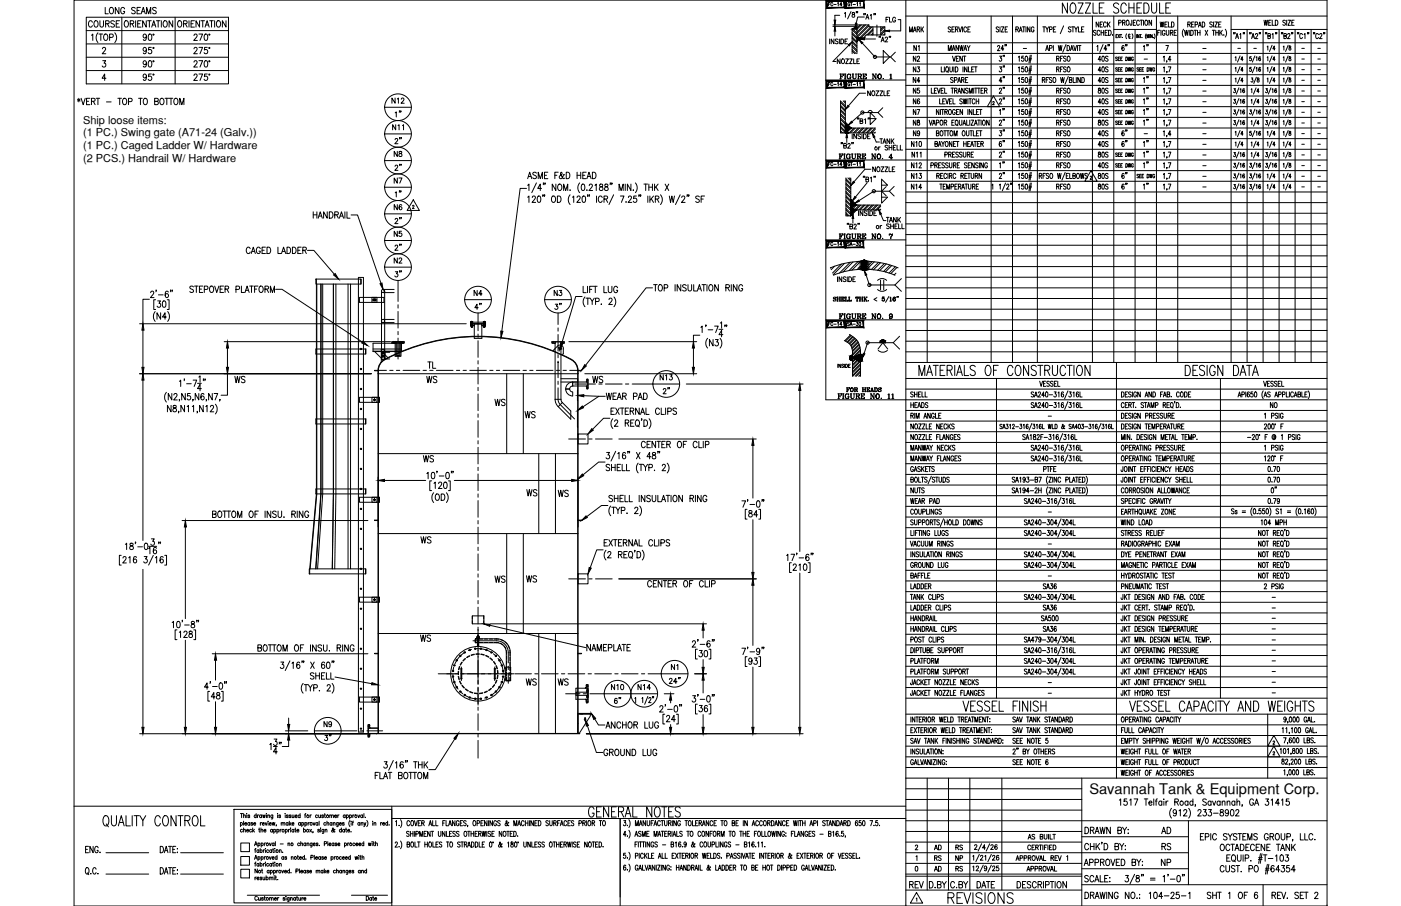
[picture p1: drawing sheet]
<svg xmlns="http://www.w3.org/2000/svg" width="432mm" height="279mm" viewBox="0 0 432 279" stroke-linecap="round" stroke-linejoin="round" font-family="sans-serif">
<defs><g id="words">
<text font-size="6.6" x="291.4" y="279.8">REVISIONS</text>
<g font-size="5.3">
<text x="120.6" y="86.8">3&quot;</text>
<text x="71.6" y="119.2">WS</text>
<text x="130.5" y="119.2">WS</text>
<text x="181.7" y="119.2">WS</text>
<text x="160.9" y="130.2">WS</text>
<text x="161.6" y="154.2">WS</text>
<text x="171.1" y="154.5">WS</text>
<text x="151.7" y="181">WS</text>
<text x="279.4" y="275.2">REV</text>
</g>
<g font-size="4.9">
<text x="26.5" y="9.5">COURSE</text>
<text x="280.8" y="16.9">N1</text>
<text x="355.2" y="16.9" transform="rotate(-90 355.2 16.9)">1&quot;</text>
<text x="306.9" y="20.1">3&quot;</text>
<text x="306.9" y="23.3">3&quot;</text>
<text x="280.5" y="26.8">N4</text>
<text x="306.9" y="30">2&quot;</text>
<text x="337.6" y="26.8">40S</text>
<text x="355.2" y="26.8" transform="rotate(-90 355.2 26.8)">1&quot;</text>
<text x="355.2" y="30" transform="rotate(-90 355.2 30)">1&quot;</text>
<text x="119.9" y="33.2">N12</text>
<text x="306.9" y="33.2">2&quot;</text>
<text x="351.4" y="33.2">1&quot;</text>
<text x="124.9" y="37.4" transform="rotate(-90 124.9 37.4)">1&quot;</text>
<text x="280.5" y="39.9">N8</text>
<text x="280.5" y="36.7">N7</text>
<text x="306.9" y="39.9">2&quot;</text>
<text x="337.6" y="36.7">40S</text>
<text x="337.6" y="39.9">80S</text>
<text x="355.2" y="39.9" transform="rotate(-90 355.2 39.9)">1&quot;</text>
<text x="120.6" y="45.5">2&quot;</text>
<text x="280.1" y="46.6">N10</text>
<text x="306.9" y="43">3&quot;</text>
<text x="337.6" y="46.6">40S</text>
<text x="355.2" y="46.6" transform="rotate(-90 355.2 46.6)">1&quot;</text>
<text x="120.6" y="53.6">2&quot;</text>
<text x="306.9" y="49.7">2&quot;</text>
<text x="337.6" y="49.7">80S</text>
<text x="355.2" y="49.7" transform="rotate(-90 355.2 49.7)">1&quot;</text>
<text x="355.2" y="52.9" transform="rotate(-90 355.2 52.9)">1&quot;</text>
<text x="120.6" y="57.9">N7</text>
<text x="280.1" y="56.4">N13</text>
<text x="280.1" y="59.6">N14</text>
<text x="310.8" y="56.4" transform="rotate(-90 310.8 56.4)">2&quot;</text>
<text x="337.6" y="59.6">80S</text>
<text x="337.6" y="56.4">80S</text>
<text x="355.2" y="59.6" transform="rotate(-90 355.2 59.6)">1&quot;</text>
<text x="120.6" y="66">N6</text>
<text x="124.9" y="62.1" transform="rotate(-90 124.9 62.1)">1&quot;</text>
<text x="120.6" y="70.2">2&quot;</text>
<text x="120.6" y="78.3">2&quot;</text>
<text x="145.3" y="92.4">N4</text>
<text x="170" y="92.4">N3</text>
<text x="145.3" y="96.7">4&quot;</text>
<text x="130.9" y="114.7">TL</text>
<text x="202.5" y="118.5">N13</text>
<text x="207.4" y="122.8" transform="rotate(-90 207.4 122.8)">2&quot;</text>
<text x="151.7" y="126.3">WS</text>
<text x="390.5" y="127">NO</text>
<text x="129.5" y="143.6">WS</text>
<text x="394.8" y="153.1" transform="rotate(-90 394.8 153.1)">0&quot;</text>
<text x="128.8" y="168.6">WS</text>
<text x="161.2" y="180.6">WS</text>
<text x="128.8" y="199">WS</text>
<text x="206" y="207.8">N1</text>
<text x="161.2" y="212.4">WS</text>
<text x="171.1" y="212.4">WS</text>
<text x="205.3" y="212">24&quot;</text>
<text x="188.4" y="218">6&quot;</text>
<text x="99.1" y="225.4">N9</text>
<text x="185.9" y="225.8">ANCHOR LUG</text>
<text x="357" y="258.2">AD</text>
<text x="357.4" y="263.2">RS</text>
<text x="357" y="268.1">NP</text>
</g>
<text font-size="4.5" x="335.7" y="244.9">Savannah Tank &amp; Equipment Corp.</text>
<g font-size="4.4">
<text x="272.3" y="8.1">FLG</text>
<text x="279.4" y="10.9">MARK</text>
<text x="336.9" y="9.5">NECK</text>
<text x="356.7" y="9.5">WELD</text>
<text x="348.5" y="16.9" transform="rotate(-90 348.5 16.9)">6&quot;</text>
<text x="280.5" y="23.3">N3</text>
<text x="280.5" y="20.1">N2</text>
<text x="337.6" y="20.1">40S</text>
<text x="337.6" y="23.3">40S</text>
<text x="280.5" y="30">N5</text>
<text x="337.6" y="30">80S</text>
<text x="280.5" y="33.2">N6</text>
<text x="337.6" y="33.2">40S</text>
<text x="120.3" y="41.3">N11</text>
<text x="310.8" y="36.7" transform="rotate(-90 310.8 36.7)">1&quot;</text>
<text x="270.2" y="45.5">TANK</text>
<text x="280.5" y="43">N9</text>
<text x="337.6" y="43">40S</text>
<text x="348.5" y="46.6" transform="rotate(-90 348.5 46.6)">6&quot;</text>
<text x="348.5" y="43" transform="rotate(-90 348.5 43)">6&quot;</text>
<text x="120.6" y="49.4">N8</text>
<text x="280.1" y="52.9">N12</text>
<text x="310.8" y="52.9" transform="rotate(-90 310.8 52.9)">1&quot;</text>
<text x="337.6" y="52.9">40S</text>
<text x="348.5" y="59.6" transform="rotate(-90 348.5 59.6)">6&quot;</text>
<text x="348.5" y="56.4" transform="rotate(-90 348.5 56.4)">6&quot;</text>
<text x="120.6" y="74.1">N5</text>
<text x="120.6" y="82.2">N2</text>
<text x="187.7" y="213.8">N10</text>
<text x="195.8" y="213.8">N14</text>
<text x="287.2" y="263.2">AD</text>
<text x="293.9" y="263.2">RS</text>
<text x="287.2" y="269.9">AD</text>
<text x="287.2" y="266.7">RS</text>
<text x="293.5" y="266.7">NP</text>
<text x="293.9" y="269.9">RS</text>
</g>
<g font-size="3.4">
<text x="25.6" y="38.3">Ship loose items:</text>
<text x="25.6" y="42.1">(1 PC.) Swing gate (A71-24 (Galv.))</text>
<text x="25.6" y="45.8">(1 PC.) Caged Ladder W/ Hardware</text>
<text x="25.6" y="49.8">(2 PCS.) Handrail W/ Hardware</text>
</g>
<g font-size="2.6">
<text x="314.3" y="16.2">-</text>
<text x="369.7" y="16.2">-</text>
<text x="380.6" y="16.2">-</text>
<text x="385.6" y="16.2">-</text>
<text x="400.4" y="16.2">-</text>
<text x="405.3" y="16.2">-</text>
<text x="351.7" y="19.4">-</text>
<text x="369.7" y="19.4">-</text>
<text x="369.7" y="22.6">-</text>
<text x="400.4" y="19.4">-</text>
<text x="400.4" y="22.6">-</text>
<text x="405.3" y="19.4">-</text>
<text x="405.3" y="22.6">-</text>
<text x="369.7" y="26.1">-</text>
<text x="369.7" y="29.3">-</text>
<text x="400.4" y="26.1">-</text>
<text x="400.4" y="29.3">-</text>
<text x="405.3" y="26.1">-</text>
<text x="405.3" y="29.3">-</text>
<text x="369.7" y="32.5">-</text>
<text x="369.7" y="36">-</text>
<text x="400.4" y="32.5">-</text>
<text x="400.4" y="36">-</text>
<text x="405.3" y="32.5">-</text>
<text x="405.3" y="36">-</text>
<text x="369.7" y="39.2">-</text>
<text x="400.4" y="39.2">-</text>
<text x="405.3" y="39.2">-</text>
<text x="351.7" y="42.3">-</text>
<text x="369.7" y="45.9">-</text>
<text x="369.7" y="42.3">-</text>
<text x="400.4" y="45.9">-</text>
<text x="400.4" y="42.3">-</text>
<text x="405.3" y="45.9">-</text>
<text x="405.3" y="42.3">-</text>
<text x="369.7" y="49">-</text>
<text x="369.7" y="52.2">-</text>
<text x="400.4" y="49">-</text>
<text x="400.4" y="52.2">-</text>
<text x="405.3" y="49">-</text>
<text x="405.3" y="52.2">-</text>
<text x="369.7" y="55.7">-</text>
<text x="369.7" y="58.9">-</text>
<text x="400.4" y="55.7">-</text>
<text x="400.4" y="58.9">-</text>
<text x="405.3" y="55.7">-</text>
<text x="405.3" y="58.9">-</text>
<text x="322.1" y="129.5">-</text>
<text x="322.1" y="159.1">-</text>
<text x="322.1" y="169">-</text>
<text x="322.1" y="178.9">-</text>
<text x="391.2" y="185.6">-</text>
<text x="391.2" y="188.7">-</text>
<text x="391.2" y="191.9">-</text>
<text x="391.2" y="195.1">-</text>
<text x="391.2" y="198.6">-</text>
<text x="391.2" y="201.8">-</text>
<text x="391.2" y="208.5">-</text>
<text x="391.2" y="205">-</text>
<text x="322.1" y="214.8">-</text>
<text x="322.1" y="211.7">-</text>
<text x="391.2" y="211.7">-</text>
<text x="391.2" y="214.8">-</text>
</g>
</g></defs>
<!-- layer: DIM -->
<g fill="none" stroke="#000" stroke-width=".31">
<path d="M26.6 5.3h43.8v20.6h-43.8zM26.6 13.5h43.8M26.6 9.4h43.8M26.6 17.7h43.8M28.2 10.9l.4-.4v2M30.2 10.1a2.3 2.3 0 0 0 0 3M31.1 10.5v2M31.6 15.1l.2-.4 .4-.1 .4 .6-1.1 1.4h1.1M31.7 18.7h.9l-.5 .8a.6 .6 0 0 1 .4 .9 .6 .6 0 0 1-1-.1M32.3 10.6a.98 .98 0 0 1 1 .7 .98 .98 0 0 1-.6 1.2 1.06 1.06 0 0 1-.8-.8 1.06 1.06 0 0 1 .4-1.1zM32.4 2.3v2h1M33.8 11.5l.9-.1 .2-.2-.2-.6-.9-.1v2"/>
<path d="M34 2.4l.2-.1a1 1 0 0 1 .8 1 1 1 0 0 1-.8 1 1.26 1.26 0 0 1-.2-1.9zM35.4 10.1a2.24 2.24 0 0 1 0 3M36.7 2.3v2l-1.2-2v2M37.5 5.3v20.6M38.4 2.8a.61 .61 0 0 0-.7-.5 .61 .61 0 0 0-.5 .7v.5a.61 .61 0 0 0 .6 .8 .61 .61 0 0 0 .6-.8h-.4M40.1 7.3l1-.1 .1-.6-1.1-.2v2M40.7 7.3l.6 1.1M41.7 2.6l-.4-.3-.7 .3 .1 .4 .8 .4v.8l-.5 .1-.4-.3M41.8 6.4v2M42.2 3.2h.7M42.4 7.3h.7M43.3 2.3h-1.1v2h1.1"/>
<path d="M43.5 6.4h-1.1v2h1.1M43.5 4.3l.7-2 .6 2M43.8 3.6h.8M45.1 6.4v2l-1.1-2v2M45.1 11.2a.53 .53 0 0 1-.5 .5 .53 .53 0 0 1-.5-.6l.5-.6a1.07 1.07 0 0 1 .6 1 1.07 1.07 0 0 1-.7 1l-.3-.3M45.1 15.3l-.2 .4a.55 .55 0 0 1-.7-.2 .55 .55 0 0 1 .1-.7 .55 .55 0 0 1 .7 .1l.1 .4a.93 .93 0 0 1-.6 1.3l-.3-.3M45.1 19.4l-.2 .4a.54 .54 0 0 1-.7-.2 .54 .54 0 0 1 .1-.7 .54 .54 0 0 1 .7 .1l.1 .4a.93 .93 0 0 1-.6 1.3l-.3-.3M45.2 4.3v-2l.6 2 .7-2v2M45.5 6.4h1.1M45.9 10.6h.7l.1 .3v1.2l-.4 .4-.4-.1-.1-.3-.1-.8zM45.9 18.8l.3-.1a1.07 1.07 0 0 1 .6 1 1.07 1.07 0 0 1-.6 1 1.38 1.38 0 0 1-.3-1.9zM46 6.4v2"/>
<path d="M46.6 14.6h-.8v.9a.62 .62 0 0 1 .9 0 .62 .62 0 0 1-.1 .9 .62 .62 0 0 1-.9-.2M46.8 8.4l.6-2 .6 2M47 7.7h.8M48.2 2.6l-.4-.3-.6 .1-.1 .5 .9 .5 .2 .6-.4 .3-.8-.3M48.2 6.4h1.1M48.7 6.4v2M49.7 6.4v2M50.6 6.5l.2-.1a1 1 0 0 1 .8 1 1 1 0 0 1-.8 1 1.26 1.26 0 0 1-.2-1.9zM53.2 6.4v2l-1.1-2v2M54 5.3v20.6M55.1 6.5l.1-.1a1 1 0 0 1 .8 1 1 1 0 0 1-.8 1 1.28 1.28 0 0 1-.1-1.9zM56.6 7.3l.9-.1 .1-.6-1-.2v2"/>
<path d="M57.1 7.3l.6 1.1M58.3 6.4v2M58.9 7.3h.6M59.8 11l.2-.4 .4-.1 .3 .6-1 1.4h1.1M59.8 15.1l.2-.4 .4-.1 .3 .6-1 1.4h1.1M59.8 19.2l.2-.4 .4-.1 .3 .6-1 1.4h1.1M59.9 6.4h-1v2h1M61.3 10.5h1.1l-.8 2M61.3 14.6h1.1l-.8 2M61.3 18.7h1.1l-.8 2M61.5 6.4v2l-1.1-2v2M61.9 6.4h1.1"/>
<path d="M62.5 6.4v2M63.2 10.6h.6l.1 .3v1.2l-.4 .4-.5-.4-.1-.8zM63.2 18.8l.2-.1a1.07 1.07 0 0 1 .6 1 1.07 1.07 0 0 1-.6 1 1.35 1.35 0 0 1-.2-1.9zM63.2 8.4l.6-2 .7 2M63.4 7.7h.8M63.9 14.6h-.8l-.1 .9a.62 .62 0 0 1 .9 0 .62 .62 0 0 1-.1 .9 .62 .62 0 0 1-.9-.2M64.6 6.4h1.1M65.2 6.4v2M66.1 6.4v2M67 6.5l.2-.1a1 1 0 0 1 .8 1 1 1 0 0 1-.8 1 1.24 1.24 0 0 1-.2-1.9zM69.7 6.4v2l-1.2-2v2M23.9 30.6l.8 .6"/>
<path d="M24.3 30.3v1.1M24.7 30.6l-.8 .6M25 30.3l.6 2 .7-2M26.6 21.8h43.8M26.7 31.2h.6M27.7 30.3h-1v2h1M28.2 31.2h.9l.1-.7-1-.2v2M28.7 31.2l.6 1.1M29.6 30.3h1.1M30.2 30.3v2M32.7 24.1h-1.2l.8-1.3v2M32.8 31.4h1.4"/>
<path d="M36.3 30.3h1.1M36.9 30.3v2M38.1 30.4l.1-.1a1 1 0 0 1 .9 1 1 1 0 0 1-.9 1 1.24 1.24 0 0 1-.1-1.9zM39.6 31.3l1-.1v-.7l-1-.2v2M42.7 30.3h1.1M43.3 30.3v2M44.5 30.4l.1-.1a1 1 0 0 1 .8 1 1 1 0 0 1-.8 1 1.24 1.24 0 0 1-.1-1.9zM45.1 23.5l-.2 .5a.55 .55 0 0 1-.7-.2 .55 .55 0 0 1 .1-.8 .55 .55 0 0 1 .7 .1l.1 .4a.96 .96 0 0 1-.6 1.3l-.3-.3M46.6 22.8h-.8v.9a.62 .62 0 0 1 .9 0 .62 .62 0 0 1-.1 .9 .62 .62 0 0 1-.9-.2M47.7 31.2h.9l.1-.7-1-.2v2l1-.2 .1-.5-.4-.4M49.6 30.4l.1-.1a1 1 0 0 1 .9 1 1 1 0 0 1-.9 1 1.24 1.24 0 0 1-.1-1.9zM50.9 30.3h1.1"/>
<path d="M51.4 30.3v2M52.1 30.3h1.2M52.7 30.3v2M53.9 30.4l.2-.1a1 1 0 0 1 .8 1 1 1 0 0 1-.8 1 1.24 1.24 0 0 1-.2-1.9zM55.4 32.3v-2l.6 2 .7-2v2M59.8 23.3l.3-.5h.3l.3 .4-.2 .7-.8 .9h1.1M61.3 22.8h1.1l-.8 2M63.9 22.8h-.8l-.1 .9a.62 .62 0 0 1 .9 0 .62 .62 0 0 1-.1 .9 .62 .62 0 0 1-.9-.2M118.6 33.1h8.2M118.6 57.7h8.2M118.6 49.5h8.2M118.6 41.3h8.2"/>
<path d="M162.3 58.1h-2l-5.6 44.1M162.6 55.1l.7-2 .6 2M162.6 57.2l.4-.4v2M162.9 54.4h.8M165.3 53.4l-.4-.3-.7 .3 .2 .5 .9 .6v.3l-.4 .3-.7-.3M165.3 56.4l-1.4 3M165.9 55.1v-2l.6 2 .7-2v2M166.9 58.1h-1.2l.8-1.3v2M167.6 56.5h-.2h.2l-.2 .5M167.8 54.1h.6M168 56.5l-.1 .5M168.8 53.1h-1v2h1"/>
<path d="M171 54.1h.6M171.3 56.8v2l-1.1-2v2M172 53.1h-1v2M172.2 56.9l.2-.1a1.01 1.01 0 0 1 .8 1 1.01 1.01 0 0 1-.8 1 1.27 1.27 0 0 1-.2-1.9zM173.7 58.8v-2l.6 2 .7-2v2M173.9 54l-.1-.2a1.14 1.14 0 0 1-1.3 1.2l-.1-.7 .8-.7-.2-.5-.2 .3v.5l.7 1.1 .4 .1v-.2M174.5 53.1a1 1 0 0 1 1.1 1 1 1 0 0 1-1.1 1zM175.6 58.7h.2zM177.9 54.1h1.1M177.9 53.1v2M178.7 56.4a2.24 2.24 0 0 0 0 3M179 53.1v2"/>
<path d="M179.4 56.9l.2-.1a1.09 1.09 0 0 1 .7 1 1.09 1.09 0 0 1-.7 1l-.4-.4-.1-.5zM179.6 54.1h.7M180.7 53.1h-1.1v2h1.1M180.9 55.1l.6-2 .7 2M180.9 58.6v.2zM181.1 54.4h.8M181.6 57.3l.3-.5h.3l.4 .4-1.1 1.6h1.1M182.6 53.1a1 1 0 0 1 1.1 1 1 1 0 0 1-1.1 1zM183.4 57.2l.4-.4v2M184.9 56.9v.5a.72 .72 0 0 1 .8 .5 .72 .72 0 0 1-.3 .9 .64 .64 0 0 1-.7-.7 .64 .64 0 0 1 .8-.6l.3-.2-.1-.4zM186.5 56.9v.5a.72 .72 0 0 1 .8 .5 .72 .72 0 0 1-.3 .9 .64 .64 0 0 1-.7-.7 .64 .64 0 0 1 .8-.6l.3-.2-.1-.4zM188.2 56.5h-.2h.2l-.2 .5"/>
<path d="M188.6 56.5l-.1 .5M190.8 58.8v-2l.6 2 .7-2v2M192.7 56.8v2M194.5 56.8v2l-1.1-2v2M195.2 58.6v.2zM195.8 56.4a2.3 2.3 0 0 1 0 3M198.5 56.8h1.1M199 56.8v2M200 57.7h1.1M200 56.8v2M201.1 56.8v2M201.7 56.8v2"/>
<path d="M202.1 57.6l.7 1.2M202.8 56.8l-1.1 1.3M205 56.8l1.1 2M206.1 56.8l-1.1 2M77.1 76.7a.62 .62 0 0 0-.7-.5 .62 .62 0 0 0-.5 .8v.4a.62 .62 0 0 0 .5 .8 .62 .62 0 0 0 .7-.5M77.4 78.2l.7-2 .6 2M77.7 77.5h.8M80.2 76.7a.62 .62 0 0 0-.7-.5 .62 .62 0 0 0-.5 .8v.4a.62 .62 0 0 0 .6 .8 .62 .62 0 0 0 .6-.8h-.4M80.8 77.2h.6M81.8 76.2h-1v2h1M82.3 76.2a1 1 0 0 1 1.1 1 1 1 0 0 1-1.1 1zM85.7 76.2v2h.9"/>
<path d="M86.8 78.2l.6-2 .7 2M87 77.5h.8M88.5 76.2a.99 .99 0 0 1 1.1 1 .99 .99 0 0 1-1.1 1zM90.1 76.2a1 1 0 0 1 1.2 1 1 1 0 0 1-1.2 1zM91.8 77.2h.6M92.8 76.2h-1v2h1M93.3 77.2l1-.1 .1-.7-1.1-.2v2M93.9 77.2l.5 1M94.8 77.2h1.9l6.4 7.4M96.5 65.3v2M96.5 66.3h1.2M97.7 65.3v2"/>
<path d="M98.1 67.3l.6-2 .6 2M98.3 66.6h.8M100.9 65.3v2l-1.2-2v2M101.5 65.3a1 1 0 0 1 1.1 1 1 1 0 0 1-1.1 1zM103.2 66.3l.9-.1v-.8l-.9-.1v2M103.7 66.3l.6 1M104.6 67.3l.6-2 .7 2M104.9 66.6h.7M106.3 65.3v2M106.9 65.3v2h1M108.2 66.3h2l7.2 21.1M118.6 66h8.2"/>
<path d="M118.6 74.2h8.2M162.6 60.8l.4-.3v1.9M164.1 60.9l.3-.4h.3l.3 .3-.2 .7-.8 .9h1.1M165.8 60.5h.4a1.14 1.14 0 0 1-.1 1.9l-.4-.4-.1-.4zM167.4 60.2h-.2h.2l-.2 .4M167.9 60.2h-.2h.2l-.2 .4M170.3 60.5h.1a1 1 0 0 1 .9 .9 1 1 0 0 1-.9 1 1.29 1.29 0 0 1-.1-1.9zM171.8 60.5a1 1 0 0 1 1.1 .9 1 1 0 0 1-1.1 1zM175.7 60.1a2.3 2.3 0 0 0 0 3M176.4 60.8l.4-.3v1.9M177.9 60.9l.3-.4h.5l.1 .3-.2 .7-.8 .9h1.1M179.6 60.5h.4a1.15 1.15 0 0 1-.1 1.9 1.43 1.43 0 0 1-.3-1.9z"/>
<path d="M181.2 60.2l-.1 .4M181.7 60.2h-.2h.2l-.2 .4M183.9 60.5v1.9M185.6 60.9a.62 .62 0 0 0-.7-.4 .62 .62 0 0 0-.5 .7v.5a.62 .62 0 0 0 .5 .7 .62 .62 0 0 0 .7-.4M186.2 61.4l.9-.1 .1-.7-1-.1v1.9M186.7 61.4l.6 1M189.1 60.1l-1.4 3M191.2 60.5h1.1l-.8 1.9M192.9 62.3h.1zM193.7 60.9l.3-.4h.3l.3 .3-.2 .7-.8 .9h1.1M196.2 60.5h-.9v.8a.62 .62 0 0 1 .9 0 .62 .62 0 0 1-.1 .9 .62 .62 0 0 1-.9-.2M197 60.2l-.1 .4"/>
<path d="M197.5 60.2h-.2h.2l-.2 .4M199.7 60.5v1.9M200.3 60.5v1.9M200.7 61.3l.7 1.1M201.4 60.5l-1.1 1.3M202 61.4l.9-.1 .1-.7-1-.1v1.9M202.5 61.4l.6 1M203.6 60.1a2.24 2.24 0 0 1 0 3M206.3 60.5l.4 1.9 .4-1.9 .4 1.9 .4-1.9M209.6 60.1l-1.4 3M210.1 60.9l.3-.4h.4l.3 .3-.3 .7-.8 .9h1.2M211.9 60.2h-.2h.2l-.2 .4"/>
<path d="M212.3 60.2l-.1 .4M215.5 60.7l-.4-.2-.7 .2 .2 .5 .9 .5-.1 .6-.6 .1-.4-.3M216.1 61.4h.6M217.1 60.5h-1v1.9M43 99.8h100.7M46 92.3h-2v7.5M46.4 90.3l.4-.5h.3l.3 .4-.2 .6-.8 1h1.1M47.8 96.1a2.3 2.3 0 0 0 0 3M48 92.4h-.6v3h.6M48.2 89.5h-.2h.2l-.2 .5M48.6 92.8h.9l-.5 .8a.6 .6 0 0 1 .5 .9 .6 .6 0 0 1-1.1-.1M48.8 90.9h1.5"/>
<path d="M49.5 96.5v1.9l-1.1-1.9v1.9M50.3 92.9l.2-.1a1.07 1.07 0 0 1 .6 1 1.07 1.07 0 0 1-.6 1 1.4 1.4 0 0 1-.2-1.9zM51.3 97.8h-1.2l.8-1.3v1.9M51.5 92.4h.6v3h-.6M51.7 96.1a2.3 2.3 0 0 1 0 3M51.9 90.1l-.4-.3a1.11 1.11 0 0 0-.6 1 1.11 1.11 0 0 0 .6 1 .58 .58 0 0 0 .4-.9 .58 .58 0 0 0-.9-.1l-.1 .3M52.7 89.5l-.2 .5M53.1 89.5h-.1h.1l-.1 .5M59.6 88.5l-.4-.3-.7 .3 .2 .5 .9 .6v.3l-.4 .3-.7-.3M59.9 88.2h1.2M60.5 88.2v2M61.5 89.2h.6"/>
<path d="M62.5 88.2h-1v2h1M63 89.3l.9-.1v-.9l-.9-.1v2M64.9 88.3l.1-.1a1 1 0 0 1 .9 1 1 1 0 0 1-.9 1 1.28 1.28 0 0 1-.1-1.9zM66.2 88.2l.6 2 .7-2M67.8 89.2h.7M68.9 88.2h-1.1v2h1.1M69.4 89.2l.9-.1 .1-.7-1-.2v2M69.9 89.2l.6 1M72.7 89.3l1.1-.2-.1-.8-1-.1v2M74.4 88.2v2h1M75.5 90.2l.7-2 .6 2M75.8 89.5h.8"/>
<path d="M76.9 88.2h1.2M77.5 88.2v2M78.5 89.2h.6M79.5 88.2h-1v2M80.1 88.3a.98 .98 0 0 1 1.1 .7 .98 .98 0 0 1-.6 1.2 1.06 1.06 0 0 1-.8-.8 1.06 1.06 0 0 1 .3-1.1zM81.7 89.2l.9-.1 .1-.7-1-.2v2M82.2 89.2l.6 1M83.3 90.2v-2l.7 2 .6-2v2M84.9 89.2h2l24.8 16.3M118.6 82.4h8.2M143.2 92.4h8.2M167.9 92.4h8.2"/>
<path d="M171.1 93.8h.8l-.4 .6a.5 .5 0 0 1 .4 .8 .5 .5 0 0 1-.9-.1M179.4 91.4h-2l-4.3 14.5M179.7 88.3v2h1M180.3 91.6a2.24 2.24 0 0 0 0 3M180.6 91.9h1.1M181.1 88.3v2M181.2 91.9v2M181.7 89.2h.7M181.9 91.9l.6 1v1M182.8 88.3h-1.1v2M182.9 88.3h1.1M183.2 91.9l-.7 1"/>
<path d="M183.5 88.3v2M183.6 93l.9-.1v-.8l-.9-.2v2M185.2 93.8h.2zM186.1 88.3v2h1M187.5 88.3v1.4l.5 .6 .5-.3 .1-1.7M187.7 92.4l.2-.3 .4-.2 .4 .6-1.1 1.4h1.1M189.2 91.6a2.24 2.24 0 0 1 0 3M190.4 88.8a.62 .62 0 0 0-.8-.5 .62 .62 0 0 0-.5 .7v.5a.62 .62 0 0 0 .6 .8 .62 .62 0 0 0 .7-.8h-.5M201.1 88.8h-2l-18.6 23.9M201.4 87.8h1.1M202 87.8v1.9M203.2 87.9l.1-.1a1 1 0 0 1 .9 1 1 1 0 0 1-.9 .9 1.26 1.26 0 0 1-.1-1.8z"/>
<path d="M204.7 88.8l1-.1v-.8l-1-.1v1.9M208.1 87.8v1.9M209.8 87.8v1.9l-1.1-1.9v1.9M211.5 88.1l-.4-.3-.7 .3 .1 .4 .9 .5 .1 .5-.4 .2-.7-.2M212 87.8v1.4l.5 .5 .6-.2 .1-1.7M213.8 87.8v1.9h1M214.9 89.7l.7-1.9 .6 1.9M215.2 89.1h.8M216.4 87.8h1.1M216.9 87.8v1.9M217.9 87.8v1.9M218.8 87.9l.1-.1a1 1 0 0 1 .8 1 1 1 0 0 1-.8 .9 1.24 1.24 0 0 1-.1-1.8z"/>
<path d="M221.4 87.8v1.9l-1.1-1.9v1.9M222 99.6l.4-.3v1.9M223.7 88.7l1-.1v-.6l-1-.2v1.9M224.3 88.7l.5 1M225.4 87.8v1.9M227.1 87.8v1.9l-1.1-1.9v1.9M228.9 88.2a.62 .62 0 0 0-.8-.4 .62 .62 0 0 0-.4 .7v.5a.62 .62 0 0 0 .6 .8 .62 .62 0 0 0 .6-.8h-.4M43 115.3h71.4M44 101.8v11.5M44 117.2v49.5M55.3 117.6l.4-.4v2M56.9 116.9l-.2 .5"/>
<path d="M57.5 118.3h1.4M59.5 117.2h1.1l-.8 2M60.9 118.2h1.2M61.3 116.3l.4-.4v2M62.1 119.8h-1.2l.8-1.3v2M62.8 116.9l-.2 .5M63.3 116.9h-.2h.2l-.2 .5M69.1 105.4h51.3M70.1 115.3v6.6h-2M70.1 107.3v6M175.3 105.4h39.4M180.2 115.3h34.5"/>
<path d="M201.2 118.4h8.3M211.5 118.4h36M213.7 107.3v6M215.7 103.4h-2v2M216 100.9l.4-.3v2M217.6 100.3h-.2h.2l-.2 .5M218.1 104.3a2.24 2.24 0 0 0 0 3M218.2 101.7h1.5M219.8 104.7v2l-1.1-2v2M220.2 100.6h1.2l-.8 2M220.5 104.7h.9l-.5 .8a.6 .6 0 0 1 .5 .9 .6 .6 0 0 1-1.1-.1M221.6 101.6h1.2"/>
<path d="M221.9 104.3a2.3 2.3 0 0 1 0 3M222.8 103.2h-1.2l.8-1.3v2M223.5 100.3h-.1h.1l-.1 .5M224 100.3h-.2h.2l-.2 .5M51.3 121a2.3 2.3 0 0 0 0 3M52.7 125v2l-1.1-2v2M53 121.3v2l-1.1-2v2M53.4 125.1v.6a.72 .72 0 0 1 .9 .4 .72 .72 0 0 1-.3 .9 .64 .64 0 0 1-.8-.7 .64 .64 0 0 1 .9-.5l.2-.3v-.4zM53.6 121.8l.3-.5h.4l.3 .4-1.1 1.6h1.2M55.1 126.9l-.1 .5M55.4 123.2l-.2 .5M56.9 125v2l-1.1-2v2"/>
<path d="M57.1 121.3v2l-1.1-2v2M57.7 125.4l.4-.4v2M58.6 121.3h-.8v.9a.62 .62 0 0 1 .9 0 .62 .62 0 0 1-.1 .9 .62 .62 0 0 1-.9-.1M59.3 125.4l.4-.4v2M59.5 123.2h-.1h.1l-.1 .5M60.9 126.9h-.2h.2l-.2 .5M61.3 121.3v2l-1.1-2v2M62.6 125v2l-1.1-2v2M62.9 121.6l-.4-.3a1.12 1.12 0 0 0 0 2 .58 .58 0 0 0 .4-.8 .58 .58 0 0 0-.9-.1l-.1 .3M63.4 125.4l.4-.4v2M63.7 123.2h-.2h.2l-.2 .5M64.9 125.5l.3-.5h.3l.3 .4-1 1.6h1.1"/>
<path d="M65.4 121.3v2l-1.1-2v2M66 121.3h1.1l-.8 2M66.4 124.7a2.3 2.3 0 0 1 0 3M67.8 123.2h-.2h.2l-.2 .5M179.9 122l4.7 .2M186.5 122.2h-1.9l-4.9 3.3M186.9 121.2l.4 2 .4-2 .4 2 .4-2M187 139.5h.8l-.4 .8a.6 .6 0 0 1 .4 .9 .6 .6 0 0 1-1-.1M188 129h-2l-3.4 3.4M188.3 126.8h.7M188.9 129.1a2.3 2.3 0 0 0 0 3M188.9 122.2h.7"/>
<path d="M189.4 125.8h-1.1v2h1.1M189.4 130l.2-.4 .5-.1 .3 .6-1 1.4h1.1M189.8 139.2l-1.5 3M189.8 125.8l1.1 2M190 121.2h-1.1v2h1.1M190.2 123.2l.7-2 .6 2M190.4 139.9l.4-.4v2M190.5 122.5h.8M190.7 135.4h42.4M190.9 125.8l-1.1 2M191.2 125.8h1.1M191.7 125.8v2"/>
<path d="M191.9 122.2l.9-.1 .1-.7-1-.2v2M192.4 122.2l.6 1M192.7 130.5l1-.2v-.6l-1-.2v2M192.7 126.8h.6M192.8 139.8l-.3-.3a1.11 1.11 0 0 0-.1 2 .55 .55 0 0 0 .5-.5 .55 .55 0 0 0-.5-.6 .55 .55 0 0 0-.6 .4M193.3 130.5l.5 1M193.6 139.3h-.2h.2l-.2 .4M193.7 125.8h-1v2h1M194.1 139.3l-.2 .4M194.2 126.8l1-.1 .1-.7-1.1-.2v2M194.4 130.5h.6M194.8 126.8l.5 1"/>
<path d="M195.2 122.3l1-.1 .1-.8-1.1-.2v2M195.4 129.5h-1v2h1M196.1 129.6l.2-.1a1 1 0 0 1 .8 1 1 1 0 0 1-.8 1 1.24 1.24 0 0 1-.2-1.9zM196.2 139.5l1.1 2M196.5 131.1l.5 .6M196.7 123.2l.6-2 .7 2M196.9 122.5h.8M197 125.8v2l-1.1-2v2M197.3 139.5l-1.1 2M197.4 127.8l.7-2 .6 2M197.7 127.1h.8M197.8 129.2h-.1h.1l-.1 .5"/>
<path d="M198.4 121.2a1 1 0 0 1 1.1 1 1 1 0 0 1-1.1 1zM198.5 129.5a.99 .99 0 0 1 1.1 1 .99 .99 0 0 1-1.1 1zM198.9 136.6a.62 .62 0 0 0-.8-.5 .62 .62 0 0 0-.4 .7v.5a.62 .62 0 0 0 .4 .8 .62 .62 0 0 0 .8-.5M199.1 125.8v2h.9M199.4 137h.7M200 129.1a2.24 2.24 0 0 1 0 3M200.5 136.1h-1.1v2h1.1M201.2 139.6v.6a.72 .72 0 0 1 .8 .4 .72 .72 0 0 1-.3 .9 .63 .63 0 0 1-.7-.7 .63 .63 0 0 1 .8-.5l.3-.3-.1-.4zM202.1 136.1v2l-1.1-2v2M202.5 136.1h1.1M202.8 139.3l-.1 .4M203 136.1v2"/>
<path d="M203.2 126.3a.62 .62 0 0 0-.7-.5 .62 .62 0 0 0-.5 .8v.5a.62 .62 0 0 0 .5 .7 .62 .62 0 0 0 .7-.5M203.3 139.3h-.1h.1l-.1 .4M203.8 125.8v2h1M204 137h.6M205 136.1h-1v2h1M205.1 125.8v2M205.5 137l1-.1v-.6l-1-.2v2M205.8 126.9l1-.1v-.8l-1-.2v2M206.1 137l.5 1.1M208.5 126.1l-.4-.3-.7 .3 .2 .5 .7 .4 .2 .5-.4 .3-.7-.3M209.1 136.2l.2-.1a1 1 0 0 1 .8 1 1 1 0 0 1-.8 1 1.27 1.27 0 0 1-.2-1.9zM210.6 137h.6"/>
<path d="M211.6 136.1h-1v2M214.8 136.6a.62 .62 0 0 0-.7-.5 .62 .62 0 0 0-.5 .7v.5a.62 .62 0 0 0 .5 .8 .62 .62 0 0 0 .7-.5M215.4 136.1v2h1M216.7 136.1v2M217.4 137.1l1-.1v-.8l-1-.1v2M232.1 137.4v16.2M246.5 120.4v49.7M65.5 158.6l1-.1v-.7l-1-.2v2l1-.2v-.6l-.3-.2M67.4 157.7l.2-.1a1.02 1.02 0 0 1 .8 1 1.02 1.02 0 0 1-.8 1 1.27 1.27 0 0 1-.2-1.9zM68.7 157.6h1.1M69.3 157.6v2M70 157.6h1.1"/>
<path d="M70.5 157.6v2M71.7 157.7l.2-.1a1.01 1.01 0 0 1 .8 1 1.01 1.01 0 0 1-.8 1 1.29 1.29 0 0 1-.2-1.9zM73.2 159.6v-2l.7 2 .6-2v2M77.1 157.7l.1-.1a1.01 1.01 0 0 1 .9 1 1.01 1.01 0 0 1-.9 1 1.27 1.27 0 0 1-.1-1.9zM78.6 158.6h.6M79.6 157.6h-1v2M81.7 157.6v2M83.5 157.6v2l-1.2-2v2M85.1 157.9l-.4-.3-.7 .3 .2 .5 .9 .4-.1 .7-.6 .1-.4-.3M85.7 157.6l.1 1.7 .4 .3 .5-.3 .1-1.7M87.5 159.4v.2zM89.9 158.6l1-.1 .1-.7-1.1-.2v2"/>
<path d="M90.5 158.6l.5 1M91.6 157.6v2M93.4 157.6v2l-1.2-2v2M95.1 158.1a.62 .62 0 0 0-.7-.5 .62 .62 0 0 0-.5 .8v.4a.62 .62 0 0 0 .6 .8 .62 .62 0 0 0 .6-.8h-.4M116.5 147.1v15.4M118.5 148.2h12.7M131.6 146.1l.4-.4v1.9M133 148.3h-.5v3h.5M133.1 145.8h.7l.1 .3v1.2l-.4 .3h-.4l-.1-.3-.1-.8zM133.7 152a2.3 2.3 0 0 0 0 3M133.8 149.1l.4-.4v1.9M134.5 152.4l.1-.1a1 1 0 0 1 .9 1 1 1 0 0 1-.9 1 1.28 1.28 0 0 1-.1-1.9z"/>
<path d="M134.7 145.4h-.1h.1l-.1 .5M135.2 149.1l.1-.3 .5-.1 .3 .5-1 1.4h1.1M135.4 146.8h1.4M136 152.3a1 1 0 0 1 1.1 1 1 1 0 0 1-1.1 1zM136.9 148.8h.7l.1 .3v1.2l-.4 .3-.5-.3-.1-.8zM137.6 152a2.3 2.3 0 0 1 0 3M137.6 145.8h.7l.1 .3v1.2l-.4 .3-.5-.3-.1-.8zM138.2 148.3h.6v3h-.6M139.2 145.4l-.1 .5M139.7 145.4h-.2h.2l-.2 .5M140 148.2h36.2M178.2 147.1v15.4"/>
<path d="M186.5 142.5h-2l-4.8 4M187.3 155.9h-1.9l-4.6 3.4M187.9 143.5l-.4-.3-.7 .3 .2 .5 .8 .4v.7l-.6 .1-.4-.3M188.2 156a2.24 2.24 0 0 0 0 3M188.5 143.2v2M188.5 144.1h1.1M188.6 156.4h1.1M188.8 153l-.4-.2-.7 .2 .1 .5 .9 .5 .1 .4-.4 .3-.7-.3M189.1 156.4v2M189.3 152.8v1.9M189.3 153.7h1.2M189.6 143.2v2"/>
<path d="M189.8 156.4l.7 1v1M190.2 144.1h.7M190.5 152.8v1.9M191.1 153.7h.6M191.1 156.4l-.6 1M191.3 143.2h-1.1v2h1.1M191.5 157.4h1v-.9l-1-.1v2M191.7 143.2v2h1M192.1 152.8h-1v1.9h1M192.6 152.8v1.9h1M193.1 143.2v2h1M193.3 158.2v.2z"/>
<path d="M194 152.8v1.9h.9M195.6 156.9l.4-.5h.3l.3 .4-.2 .6-.8 1h1.1M196.7 142.8a2.3 2.3 0 0 0 0 3M197 152.8v1.9M197 143.2h1.1M197.1 156a2.24 2.24 0 0 1 0 3M197.6 143.2v2M198.3 143.2l.6 .9v1.1M198.8 152.8v1.9l-1.1-1.9v1.9M199.6 143.2l-.7 .9M200 144.2l.9-.1 .1-.7-1-.2v2M200.4 153l-.4-.2h-.5l-.1 .6 .9 .5 .1 .5-.4 .3-.7-.3"/>
<path d="M200.6 140.8h-1.2l.8-1.3v2M201 152.8v1.4l.5 .5 .5-.3 .1-1.6M201.7 145v.2zM202.8 152.8v1.9h.9M203.9 154.7l.6-1.9 .6 1.9M204.1 154.1h.8M204.1 143.7l.3-.5h.4l.3 .4-.2 .6-.9 1h1.2M205.3 152.8h1.1M205.6 142.8a2.24 2.24 0 0 1 0 3M205.9 152.8v1.9M206.8 152.8v1.9M207.7 152.8h.2a1 1 0 0 1 .8 .9 1 1 0 0 1-.8 1 1.29 1.29 0 0 1-.2-1.9z"/>
<path d="M210.3 152.8v1.9l-1.1-1.9v1.9M212.7 153.7l.9-.1 .1-.7-1-.1v1.9M213.2 153.7l.6 1M214.3 152.8v1.9M216.1 152.8v1.9l-1.1-1.9v1.9M217.8 153.2a.62 .62 0 0 0-.7-.4 .62 .62 0 0 0-.5 .7v.5a.62 .62 0 0 0 .6 .7 .62 .62 0 0 0 .6-.7h-.4M228.7 154.5h1.1l-.8 1.9M230.3 157.1h-.6v3h.6M230.5 154.2l-.2 .4M230.9 157.5v.6a.72 .72 0 0 1 .9 .4 .72 .72 0 0 1-.3 .9 .64 .64 0 0 1-.8-.6 .64 .64 0 0 1 .8-.6l.3-.3-.1-.4zM231.1 155.6h1.5M233.4 154.5h.2a1.07 1.07 0 0 1 .7 .9 1.07 1.07 0 0 1-.7 1l-.2-.1-.3-.7z"/>
<path d="M233.5 158.8h-1.2l.8-1.3v1.9M233.8 157.1h.6v3h-.6M235 154.2h-.2h.2l-.2 .4M235.4 154.2l-.1 .4M37.4 171.3h-.6v3h.6M37.9 172.1l.3-.5 .5 .1 .2 .3-.3 .7-.8 .9h1.1M38.6 167.9l.4-.4v2M39.7 172l.4-.4v2M40.2 167.6v.6a.72 .72 0 0 1 .8 .4 .72 .72 0 0 1-.3 .9 .64 .64 0 0 1-.8-.7 .64 .64 0 0 1 .9-.5l.2-.3-.1-.4zM41.8 167.2h-.1h.1l-.1 .5M42.1 171.9l-.5-.3a1.13 1.13 0 0 0 .1 2 .59 .59 0 0 0 .4-.7 .59 .59 0 0 0-.8-.4l-.2 .5M42.5 168.6h1.4"/>
<path d="M44 175.6v48.7M44.5 171.6h.8l-.4 .8a.6 .6 0 0 1 .5 .9 .6 .6 0 0 1-1.1-.1M44.7 167.6l.4-.1a1.14 1.14 0 0 1-.2 2l-.4-.4v-.5zM45.8 169.2l.4-.4v2M45.8 168.5h2.5M46.7 166.2h.8l-.4 .7a.6 .6 0 0 1 .4 1 .6 .6 0 0 1-1-.1M47.2 171.3l-1.4 3M47.9 172l.4-.4v2M48.2 169.1l-.3-.3a1.1 1.1 0 0 0-.7 1 1.1 1.1 0 0 0 .6 1 .58 .58 0 0 0 .5-.8 .58 .58 0 0 0-1-.2l-.1 .3M49 167.2l-.1 .5M49.5 167.2h-.2h.2l-.2 .5M50.3 171.9l-.3-.3a1.09 1.09 0 0 0-.7 1 1.09 1.09 0 0 0 .6 1 .57 .57 0 0 0 .5-.8 .57 .57 0 0 0-1-.1l-.1 .3"/>
<path d="M50.8 171.3h.5v3h-.5M56.1 160.5h57.3M57.1 162.5v28.3M185.9 169.6h-2l-2 5.5M186.2 167.4h.6M186.8 169.7a2.24 2.24 0 0 0 0 3M187.2 166.4h-1v2h1M187.3 170.5l.2-.3 .5-.1 .3 .5-1.1 1.4h1.2M187.6 166.4l1.2 2M188.8 166.4l-1.2 2M189.1 166.4h1.1M189.6 166.4v2"/>
<path d="M190.6 171l1-.1v-.6l-1-.2v1.9M190.6 167.4h.6M190.7 178.5h42.4M191.2 171l.5 1M191.6 166.4h-1v2h1M192.1 167.4l1-.1v-.8l-1-.1v2M192.3 171h.6M192.7 167.4l.5 1M193.3 170.1h-1v1.9h1M193.9 170.3l.3-.2a1 1 0 0 1 .8 1 1 1 0 0 1-.8 .9l-.5-.7zM194.4 171.7l.5 .5M194.9 166.4v2l-1.1-2v2"/>
<path d="M195.3 168.4l.6-2 .7 2M195.6 167.7h.7M195.7 169.8l-.1 .5M196.3 170.1a1 1 0 0 1 1.2 1 1 1 0 0 1-1.2 .9zM197 166.4v2h1M198 169.7a2.31 2.31 0 0 1 0 3M200.8 179.5a.61 .61 0 0 0-.7-.4 .61 .61 0 0 0-.5 .7v.5a.61 .61 0 0 0 .4 .7 .61 .61 0 0 0 .8-.4M201.1 166.9a.62 .62 0 0 0-.7-.5 .62 .62 0 0 0-.5 .8v.4a.62 .62 0 0 0 .5 .8 .62 .62 0 0 0 .7-.5M201.4 180h.6M201.7 166.4v2h.9M202.4 179h-1v2h1M203.1 166.4v2"/>
<path d="M203.7 167.4h.9l.1-.8-1-.2v2M204 179v2l-1.1-2v2M204.4 179h1.1M204.9 179v2M205.9 180h.6M206.4 166.7l-.4-.3-.7 .3 .1 .5 .8 .3 .2 .3v.3l-.4 .3-.7-.3M206.9 179h-1v2h1M207.4 180l1-.1v-.8l-1-.1v2M208 180l.5 1M211 179.1l.2-.1a1 1 0 0 1 .8 1 1 1 0 0 1-.8 1 1.27 1.27 0 0 1-.2-1.9zM212.5 180h.7M213.6 179h-1.1v2"/>
<path d="M216.8 179.5a.62 .62 0 0 0-.8-.4 .62 .62 0 0 0-.4 .7v.5a.62 .62 0 0 0 .4 .7 .62 .62 0 0 0 .8-.4M217.3 179v2h1M218.7 179v2M232.1 160.3v16.2M242.4 171.3l.4-.4v2M243.8 170.9h1.1l-.8 2M243.9 173.5h-.5v3.1h.5M244.5 174.4l.1-.4 .5-.1 .3 .6-1 1.4h1.1M245.6 170.6l-.1 .5M246.2 174.3l.4-.4v2M246.3 172h1.4M246.5 176.7v47.6"/>
<path d="M247.8 174l.3-.1a1.06 1.06 0 0 1 .6 1 1.06 1.06 0 0 1-.6 1l-.3-.1-.2-.8zM249.1 173.5h.6v3.1h-.6M249.3 171.2l-.3-.3a1.11 1.11 0 0 0-.1 2 .55 .55 0 0 0 .5-.5 .55 .55 0 0 0-.4-.6 .55 .55 0 0 0-.7 .4M250.1 170.6h-.2h.2l-.2 .5M250.6 170.6l-.2 .5M53.1 192l.4-.4v2M54.5 194.2h-.5v3.1h.5M54.7 191.7l.2-.1a1.07 1.07 0 0 1 .7 1 1.07 1.07 0 0 1-.7 1 1.38 1.38 0 0 1-.2-1.9zM55.3 195l.3-.4v2M56.3 191.3h-.2h.2l-.2 .5M56.7 195.1l.3-.5h.3l.4 .4-1.1 1.6h1.1M56.9 192.7h1.4"/>
<path d="M57.1 197.4v26.9M58.4 194.7v.6a.72 .72 0 0 1 .8 .4 .72 .72 0 0 1-.3 .9 .63 .63 0 0 1-.7-.7 .63 .63 0 0 1 .8-.5l.2-.3v-.4zM59.1 191.7v.6a.72 .72 0 0 1 .8 .4 .72 .72 0 0 1-.3 .9 .63 .63 0 0 1-.8-.7 .63 .63 0 0 1 .9-.5l.2-.3-.1-.4zM59.7 194.2h.6v3.1h-.6M60.7 191.3h-.1h.1l-.1 .5M61.2 191.3h-.2h.2l-.2 .5M79.5 199.8l1-.1v-.8h-1v1.9l1-.2 .1-.4-.4-.4M81.4 198.9h.2a1 1 0 0 1 .8 .9 1 1 0 0 1-.8 1 1.29 1.29 0 0 1-.2-1.9zM82.7 198.9h1.1M83.2 198.9v1.9M84 198.9h1.1M84.5 198.9v1.9"/>
<path d="M85.7 198.9h.2a1 1 0 0 1 .8 .9 1 1 0 0 1-.8 1 1.24 1.24 0 0 1-.2-1.9zM91.1 198.9h.1a1 1 0 0 1 .8 .9 1 1 0 0 1-.8 1 1.27 1.27 0 0 1-.1-1.9zM92.6 199.8h.6M93.6 198.9h-1v1.9M95.7 198.9v1.9M97.5 198.9v1.9l-1.2-1.9v1.9M99.1 199.1l-.4-.2-.7 .2 .2 .5 .8 .5v.6l-.6 .1-.4-.3M99.7 198.9l.1 1.6 .4 .3 .5-.3 .1-1.6M103.9 199.8l1-.1v-.8h-1v1.9M104.5 199.8l.5 1M105.6 198.9v1.9M107.4 198.9v1.9l-1.2-1.9v1.9"/>
<path d="M109.1 199.3a.62 .62 0 0 0-.7-.4 .62 .62 0 0 0-.5 .7v.5a.62 .62 0 0 0 .6 .7 .62 .62 0 0 0 .6-.7h-.4M151 192.8l29.5 6.9M151.2 192.4h66.5M182 198.7v2l-1.1-2v2M186 199.7h.6M187 198.7h-1v2h1M187.5 199.8l.9-.1 .1-.8-1-.2v2M189.2 198.7v2h.9M191.7 198.7h1.1M192.3 198.7v2M193.3 199.7h.6M194.3 198.7h-1v2h1"/>
<path d="M213.4 198.1l.2-.4 .4-.1 .4 .6-1.1 1.4h1.1M215.2 197.3h-.2h.2l-.2 .5M215.8 198.7h1.4M216.7 194.4v2.3M218.8 197.9l-.3-.3a1.1 1.1 0 0 0-.6 1 1.1 1.1 0 0 0 .5 1 .55 .55 0 0 0 .6-.6 .55 .55 0 0 0-.5-.5 .55 .55 0 0 0-.6 .4M219.3 180.1l1-.1v-.9l-1-.1v2M219.6 197.3l-.1 .5M220.1 197.3h-.2h.2l-.2 .5M228.7 199.9h1.1l-.8 2M230.5 199.6l-.2 .5M232.1 180.5v18.6M235 199.6h-.2h.2l-.2 .5"/>
<path d="M235.4 199.6l-.1 .5M64.2 211.9h-1.2l.8-1.3v2M64.6 213.2h-.5v3h.5M64.9 210.3h-.2h.2l-.2 .5M65.4 201.6h48M65.5 211.7h1.5M66.3 214.9h-1.2l.8-1.3v2M66.4 203.6v6.1M66.4 216.4v7.9M66.9 213.7v.5a.72 .72 0 0 1 .8 .5 .72 .72 0 0 1-.3 .9 .64 .64 0 0 1-.8-.7 .64 .64 0 0 1 .9-.6l.2-.2v-.4zM67.7 210.7l.3-.1a1.07 1.07 0 0 1 .6 1 1.07 1.07 0 0 1-.6 1l-.3-.2-.2-.7zM68.2 213.2h.6v3h-.6"/>
<path d="M69.3 210.3h-.1h.1l-.1 .5M69.8 210.3l-.1 .5M86.6 204.2h.8l-.4 .7a.6 .6 0 0 1 .4 1 .6 .6 0 0 1-1-.1M87.2 200.8v-1.9l.7 1.9 .6-1.9v1.9M89.3 203.8l-1.4 3M90 204.6l.4-.4v1.9M92.4 204.5l-.3-.3a1.1 1.1 0 0 0-.7 .9 1.1 1.1 0 0 0 .6 1 .55 .55 0 0 0 .5-.5 .55 .55 0 0 0-.5-.6 .55 .55 0 0 0-.6 .5M93.2 203.9l-.2 .5M93.4 210.8a2.24 2.24 0 0 0 0 3M93.7 203.9h-.2h.2l-.2 .5M93.7 211.1h1.1M94.3 211.1v2"/>
<path d="M95 211.1l.7 1v1M95.7 204.2l1.2 1.9M96.3 211.1l-.6 1M96.7 212.2l.9-.1 .1-.8-1-.2v2M96.8 207.8l-.4-.3-.7 .3 .1 .4 .9 .5 .1 .4-.4 .3-.7-.3M96.9 204.2l-1.2 1.9M97.3 207.5v1.9M97.3 208.4h1.1M98.4 213h.1zM98.4 207.5v1.9M99.1 208.4h.6M100.1 204.5l-.4-.3a1.1 1.1 0 0 0-.6 .9 1.1 1.1 0 0 0 .6 1 .56 .56 0 0 0 .5-.5 .56 .56 0 0 0-.5-.6 .56 .56 0 0 0-.6 .5"/>
<path d="M100.1 207.5h-1v1.9h1M100.6 207.5v1.9h1M100.8 204.3l.3-.1a1.07 1.07 0 0 1 .6 1 1.07 1.07 0 0 1-.6 .9 1.38 1.38 0 0 1-.3-1.8zM100.8 211.6l.4-.5 .4 .1 .2 .3-1 1.6h1.1M101.5 200.6v.2zM102 207.5v1.9h.9M102.4 210.8a2.3 2.3 0 0 1 0 3M102.4 203.9h-.1h.1l-.1 .5M102.9 203.9l-.1 .5M103.3 208.8l11.3 2M182.4 200.7l.6-2 .7 2M182.6 200.1h.8"/>
<path d="M184.1 200.7v-2l.6 2 .6-2v2M186.2 214h16.5M190.3 200.7l.6-2 .7 2M190.5 200.1h.8M195.6 215.4l.3-.3v1.6M197.8 215.4l.3-.3v1.6M199.7 214.8l-1 2.4M200 215.5v-.3a.35 .35 0 0 1 .5 0 .35 .35 0 0 1 .1 .5l-.7 1h.8M203.4 218.1l.3-.5h.3l.3 .4-.2 .7-.8 .9h1.1M203.8 207.8h8.2M204.7 214h3M205.1 217.3h-.1h.1l-.1 .5"/>
<path d="M205.8 218.8h1.4M206.7 215.9v.9M208 217.7l.2-.1a1.07 1.07 0 0 1 .7 1 1.07 1.07 0 0 1-.7 1 1.34 1.34 0 0 1-.2-1.9zM209.6 217.3l-.2 .5M210.1 217.3h-.2h.2l-.2 .5M213.5 214.5h.9l-.5 .8a.6 .6 0 0 1 .5 .9 .6 .6 0 0 1-1.1-.1M214.1 207.8h3.6M214.9 200.2h-.5v3h.5M214.9 217.2h-.5v3h.5M215.2 214.2h-.2h.2l-.2 .5M215.6 200.6h.8l-.4 .8a.59 .59 0 0 1 .4 .9 .59 .59 0 0 1-1-.1M215.6 217.6h.8l-.4 .7a.6 .6 0 0 1 .4 .9 .6 .6 0 0 1-1-.1"/>
<path d="M215.8 215.7h1.4M216.7 203.4v2.4M216.7 209.8v3.9M217.2 200.7h.7l.1 .3v1.2l-.4 .4-.5-.4zM218 214.6l.4-.1a1.15 1.15 0 0 1-.1 2l-.4-.4-.1-.4zM218 217.8l-.3-.2a1.09 1.09 0 0 0-.6 .9 1.09 1.09 0 0 0 .5 1 .57 .57 0 0 0 .5-.8 .57 .57 0 0 0-1-.1v.3M218.5 200.2h.6v3h-.6M218.5 217.2h.6v3h-.6M219.6 214.2l-.1 .5M220.1 214.2h-.2h.2l-.2 .5M230.3 202.5h-.6v3h.6M231.1 201h1.5"/>
<path d="M231.8 203.6l-.3 .4a.54 .54 0 0 1-.7-.2 .54 .54 0 0 1 .2-.7 .54 .54 0 0 1 .7 .1l.1 .4a.93 .93 0 0 1-.7 1.3l-.3-.3M232.1 205.7v18.6M232.5 202.9h.9l-.5 .8a.6 .6 0 0 1 .5 .9 .6 .6 0 0 1-1.1-.1M233.8 202.5h.6v3h-.6M234.2 200.6l-.3 .4a.54 .54 0 0 1-.7-.2 .54 .54 0 0 1 .1-.7 .54 .54 0 0 1 .8 .1l.1 .4a.93 .93 0 0 1-.7 1.3l-.3-.3M43 226.3h71M83.1 229.6l.4-.4v2M84.3 230.2h1.2M84.5 227.9h.8l-.4 .8a.6 .6 0 0 1 .5 .9 .6 .6 0 0 1-1.1-.1M85.5 231.9h-1.2l.8-1.4v2M86.2 228.9h-.2h.2l-.2 .5M86.7 228.9l-.2 .5"/>
<path d="M87.9 225.4h7M89 228.2v2h-2M89 221.4v2M96.9 225.4h8.2M100.2 226.8h.7l-.4 .6a.5 .5 0 0 1 .4 .8 .5 .5 0 0 1-.9-.1M115.6 239.1h.7M116.7 238.2h-1.1v2M117.1 238.2v2h.9M118.4 234.9h.9l-.5 .7a.6 .6 0 0 1 .5 1 .6 .6 0 0 1-1-.1M118.4 239.5h.8M119.6 238.2h1.2M120.2 238.2v2"/>
<path d="M121.2 234.5l-1.4 3M121.9 235.3l.4-.4v2M122.8 239.1l1-.1 .1-.6-1.1-.2v2l1.1-.2 .1-.5-.5-.4M124.3 235.2l-.3-.3a1.09 1.09 0 0 0-.7 1 1.09 1.09 0 0 0 .6 1 .57 .57 0 0 0 .4-.9 .57 .57 0 0 0-.9-.1l-.1 .3M124.7 238.3a.98 .98 0 0 1 1.1 .7 .98 .98 0 0 1-.6 1.2 1.06 1.06 0 0 1-.8-.8 1.06 1.06 0 0 1 .3-1.1zM125.1 234.6l-.2 .5M125.5 234.6l-.1 .5M126 238.2h1.1M126.6 238.2v2M127.3 238.2h1.1M127.5 234.9h1.1M127.8 238.2v2"/>
<path d="M128 234.9v2M129 234.9v2M129 235.8h1.1M129.1 238.3l.1-.1a1 1 0 0 1 .8 1 1 1 0 0 1-.8 1 1.26 1.26 0 0 1-.1-1.9zM130.1 234.9v2M130.7 234.9v2M131.1 235.8l.7 1.1M131.8 234.9l-1.1 1.3M140.2 227.8l-6 9.5h-2M180.7 226.3h66.8M181 223.8l2.8 8.3h2M183.3 221.7l1.1 1.9h2"/>
<path d="M187.3 231.5a.62 .62 0 0 0-.7-.4 .62 .62 0 0 0-.5 .7v.5a.62 .62 0 0 0 .6 .7 .62 .62 0 0 0 .6-.7h-.4M187.9 232l.9-.1 .1-.7-1-.1v1.9M188.4 232l.6 1M189.8 231.1h.1a1 1 0 0 1 .9 .9 1 1 0 0 1-.9 1 1.24 1.24 0 0 1-.1-1.9zM191.3 231.1v1.4l.5 .5 .5-.3 .1-1.6M194.2 231.1v1.9l-1.1-1.9v1.9M194.8 231.1a1 1 0 0 1 1.2 .9 1 1 0 0 1-1.2 1zM198.2 231.1v1.9h.9M199.5 231.1l.1 1.6 .4 .3 .6-.3v-1.6M202.4 231.5a.61 .61 0 0 0-.7-.4 .61 .61 0 0 0-.5 .7v.5a.61 .61 0 0 0 .6 .7 .61 .61 0 0 0 .6-.7h-.4M205.4 221.1l.2-.4 .5-.1 .3 .6-1 1.4h1.1M206.7 223.4v.9"/>
<path d="M208.2 221.9h-1.2l.8-1.3v2M208.5 220.3h.5v3h-.5M216.7 220.4v3.9M118.2 240.2l.6-2 .7 2M130.6 240.2v-2l.6 2 .6-2v2"/>
<circle cx="47.3" cy="18.9" r=".17"/>
<circle cx="47.3" cy="10.7" r=".17"/>
<circle cx="47.3" cy="14.8" r=".17"/>
<circle cx="64.5" cy="10.7" r=".17"/>
<circle cx="64.5" cy="14.8" r=".17"/>
<circle cx="64.5" cy="18.9" r=".17"/>
<circle cx="47.3" cy="23" r=".17"/>
<circle cx="64.5" cy="23" r=".17"/>
<circle cx="122.7" cy="33.1" r="4.1"/>
<circle cx="122.7" cy="57.7" r="4.1"/>
<circle cx="122.7" cy="41.3" r="4.1"/>
<circle cx="122.7" cy="49.5" r="4.1"/>
<circle cx="122.7" cy="65.9" r="4.1"/>
<circle cx="122.7" cy="74.2" r="4.1"/>
<circle cx="122.7" cy="82.4" r="4.1"/>
<circle cx="147.3" cy="92.4" r="4.1"/>
<circle cx="172" cy="92.4" r="4.1"/>
<circle cx="205.3" cy="118.4" r="4.1"/>
<circle cx="190.3" cy="213.9" r="4.1"/>
<circle cx="198.6" cy="213.9" r="4.1"/>
<circle cx="207.9" cy="207.8" r="4.1"/>
<circle cx="101" cy="225.4" r="4.1"/>
</g>
<!-- layer: TEXT -->
<g fill="none" stroke="#000" stroke-width=".31">
<path d="M255.3 1.3h.4M255.7 12v1.5M255.9 .8h-.6v1M256.7 1a.32 .32 0 0 0-.4-.2 .32 .32 0 0 0-.2 .4v.2a.32 .32 0 0 0 .2 .4 .32 .32 0 0 0 .4-.2M256.7 7.7h6.8M256.7 8.1h6.8M257 1.4h.7M257 12v1.5l-.8-1.5v1.5M257.3 9.6v1.5M258.1 1l.3-.2v1M258.3 12.2l-.3-.2-.6 .2 .2 .4 .6 .3 .1 .4-.3 .2-.6-.2M258.7 12v1.5"/>
<path d="M258.8 4.7h-1.5v1.5M258.9 18.2v1.4l-.8-1.4v1.4M259.2 12a.75 .75 0 0 1 .8 .8 .75 .75 0 0 1-.8 .7zM259.5 1.5h-.7l.5-.7v1M259.6 18.2h.1a.7 .7 0 0 1 .6 .7 .7 .7 0 0 1-.7 .7l-.3-.5zM260.3 4.1l.3-.3v1.5M260.4 12.7h.5M260.6 18.2h.9l-.9 1.4h.9M261.2 12h-.8v1.5h.8M261.6 14l-4.9 5h1M261.9 18.2h.8l-.8 1.4h.8M261.9 1a.32 .32 0 0 0-.3-.2 .32 .32 0 0 0-.3 .4v.2a.32 .32 0 0 0 .3 .4 .32 .32 0 0 0 .3-.4h-.2"/>
<path d="M262.1 .8h.6M262.3 3.6l-1.1 2.2M262.4 .8v1M262.6 13.1l1.5 1.5M262.6 14.4l1.5 1.5M262.6 15.7l.8 .9M262.6 11.8l1.5 1.5M262.6 10.5l1.5 1.5M262.6 9.2l1.5 1.5M262.6 12.7l1.5 1.5M262.6 14l1.5 1.5M262.6 15.3l1.3 1.3"/>
<path d="M262.6 11.4l1.5 1.5M262.6 10.1l1.5 1.5M262.7 3.9v.4a.54 .54 0 0 1 .7 .3 .54 .54 0 0 1-.3 .7 .47 .47 0 0 1-.5-.5 .47 .47 0 0 1 .6-.4l.1-.5zM262.8 8.9l1.3 1.3M262.9 1.4h.8M263.1 18.2v1.4h.7M263.7 8.9l.4 .5M264 3.6l-.1 .4M264.1 1l.2-.2v1M264.1 8.9h.1M264.1 7.7h3.7v.6h3.7M264.1 7.7v1.2h-1.5v7.7"/>
<path d="M264.1 18.9h.5M264.1 8.9v7.7M264.2 7.7h-.1M264.4 3.6l-.2 .4M264.9 18.2h-.8v1.4h.8M264.9 1l.2-.2v1M265 7.7l-.9 .9M265.5 7.7l-1.4 1.4M265.8 13.3l3.9 4.3h4.8M266.3 4.2l-.1 .4M266.3 12h3.5M266.3 7.7l-2.2 2.2"/>
<path d="M266.4 5.2h-2l-.5 2.1M266.7 4.2l-.1 .4M266.8 7.7l-2.7 2.7M266.8 5.9l.5-1.5 .5 1.5M267 5.4h.6M267.7 7.7l-3.6 3.5M267.8 8l-3.7 3.6h2.5v-.2l-.3 .2M268.2 4.7l.3-.3v1.5M268.4 8.3l-3.4 3.3M268.8 8.3l-3.3 3.3M269 8.3v2.5M269 8.9l-1.8 1.9"/>
<path d="M269 10.2l-.5 .6M269 9.4l-1.4 1.4M269 10.6l-.1 .2M269.4 4.2l-.1 .4M269.8 4.2l-.1 .4M271 11.2l-.1 .4M271.4 11.2l-.1 .4M271.5 8.3v2.5M271.6 12.9l.5-1.5 .4 1.5M271.8 12.4h.6M272.2 15.6l2 2-2 2zM272.7 8.3v2.5h-5.5l-.5 .1-.1 .5"/>
<path d="M272.7 9.1l-1.2 1.3M272.7 10.4l-.3 .4M272.7 9.6l-1.2 1.2M272.8 11.8l.3-.4 .4 .3-.7 1.2h.8M274.2 11.2l-.2 .4M274.5 11.2l-.1 .4M275.9 16.1l-1.4 1.5 1.4 1.5M292.3 15.6v-1.6l.4 1.6 .5-1.6v1.6M293 8.5a.4 .4 0 0 0-.6-.2 .4 .4 0 0 0-.1 .6l.5 .2a.42 .42 0 0 1 .1 .7 .42 .42 0 0 1-.7-.2M293.4 9h.5M293.5 15.6l.4-1.6 .5 1.6M293.6 17.3l.4 1.6 .5-1.6"/>
<path d="M293.6 15.1h.6M294.1 8.3h-.7v1.6h.7M294.5 9h.6l.1-.6-.7-.1v1.6M294.7 18.1h.5M294.9 9l.4 .9M295.4 14v1.6l-.8-1.6v1.6M295.5 8.3l.4 1.6 .5-1.6M295.5 17.3h-.8v1.6h.8M295.8 14l.3 1.6 .2-1.6 .3 1.6 .3-1.6M296.6 17.3v1.6l-.8-1.6v1.6M296.7 8.3v1.6M296.9 17.3h.8"/>
<path d="M297.1 15.6l.4-1.6 .5 1.6M297.2 15.1h.6M297.3 17.3v1.6M297.9 8.7a.44 .44 0 0 0-.6-.4 .44 .44 0 0 0-.2 .6v.3a.44 .44 0 0 0 .2 .7 .44 .44 0 0 0 .6-.4M298.1 14l.4 .8v.8M298.3 9h.4M299 14l-.5 .8M299 8.3h-.7v1.6h.7M307.4 14.4l.1-.2a.35 .35 0 0 1 .5-.1 .35 .35 0 0 1 .1 .5l-.7 1h.8M307.8 8.5a.39 .39 0 0 0-.6-.2 .39 .39 0 0 0-.1 .6l.5 .2a.42 .42 0 0 1 .1 .7 .42 .42 0 0 1-.7-.2M308.2 8.3v1.6M308.6 8.3h.8l-.8 1.6h.8"/>
<path d="M309.4 15.1h-.9l.6-1.1v1.6M309.8 9h.4M309.8 13.8l-.1 .4M310.2 13.8l-.2 .4M310.5 8.3h-.7v1.6h.7M313.1 9h.7v-.6l-.7-.1v1.6M313.5 9l.4 .9M313.9 17.6l.3-.3v1.6M314.1 9.9l.5-1.6 .4 1.6M314.3 9.3h.6M315.1 8.3h.8M315.5 17.3h-.6v.7a.46 .46 0 0 1 .6 0 .46 .46 0 0 1 0 .7 .46 .46 0 0 1-.7-.1"/>
<path d="M315.5 8.3v1.6M316.1 17.4l.2-.1a.92 .92 0 0 1 0 1.6l-.3-.3zM316.2 8.3v1.6M317.1 18.5h.8M317.1 18h.8M317.4 8.3v1.6l-.7-1.6v1.6M317.5 17l-.4 2.4M317.9 17l-.4 2.4M318.7 8.7a.44 .44 0 0 0-.6-.4 .44 .44 0 0 0-.3 .6v.3a.46 .46 0 0 0 .5 .7 .46 .46 0 0 0 .4-.7h-.3M321.4 8.3h.8M321.8 8.3v1.6M322.3 8.3l.4 .7v.9"/>
<path d="M322.3 15.6l.4-1.6 .5 1.6M322.5 15.1h.5M323.2 8.3l-.5 .7M323.5 9.1l.6-.1 .1-.6-.7-.1v1.6M323.5 14.9l.6-.1 .1-.6-.7-.2v1.6M324.7 9h.4M324.7 14v1.6M325.4 8.3h-.7v1.6h.7M325.6 18.1l.7-.1v-.6l-.7-.1v1.6M326 18.1l.4 .8M326.2 14l.3 1.6 .2-1.6 .3 1.6 .3-1.6M326.8 18.1h.5"/>
<path d="M327.6 17.3h-.8v1.6M327.8 8l-1 2.4M328.5 13.7l-1 2.4M328.6 17.5l-.3-.2-.5 .2 .1 .4 .5 .2a.42 .42 0 0 1 .1 .7 .42 .42 0 0 1-.7-.1M328.9 14a.79 .79 0 0 1 .8 .8 .79 .79 0 0 1-.8 .8zM329 .9v3.2l-1.6-3.2v3.2M329.1 17.4l.1-.1a.83 .83 0 0 1 .6 .8 .83 .83 0 0 1-.6 .8 1.09 1.09 0 0 1-.1-1.5zM329.9 15.6l.4-1.6 .5 1.6M330.1 8.5a.4 .4 0 0 0-.6-.2 .4 .4 0 0 0-.1 .6l.4 .2a.43 .43 0 0 1 .2 .7 .43 .43 0 0 1-.7-.2M330.1 15.1h.5M330.2 1.1l.3-.2a1.52 1.52 0 0 1 1 2.4 .78 .78 0 0 1-.8 .8 .78 .78 0 0 1-.8-.8l-.1-1.2zM330.3 8.3h.8"/>
<path d="M330.7 8.3v1.6M330.9 14l.5 1.6 .4-1.6M331.2 8.3l.4 .7v.9M332.1 8.3l-.5 .7M332.1 14v1.6M332.3 .9h1.5l-1.5 3.2h1.5M332.4 8.3v1.6h.7M332.4 14h.8M332.8 14v1.6M333.3 9h.5M334.1 8.3h-.8v1.6h.8M334.5 .9h1.6l-1.6 3.2h1.6"/>
<path d="M336.9 .9v3.2h1.3M338.1 14.3l.2-.3v1.6M338.8 2.4h.9M340 13.7l-1 2.4M340.3 .9h-1.5v3.2h1.5M341.1 15.1h-.8l.5-1.1v1.6M341.6 13.8l-.1 .4M341.9 13.8l-.1 .4M344 11.1h.2M344.4 10.6h-.4v1M344.6 10.6l.5 1M344.8 7h.7v-.7l-.7-.1v1.6"/>
<path d="M344.8 1.4a.79 .79 0 0 0-1.1-.5 .79 .79 0 0 0-.4 1.1l1 .6a.82 .82 0 0 1 .4 1.2 .82 .82 0 0 1-1.3 .1l-.2-.3M345.1 10.6l-.5 1M345.2 17.6h-.5v1.1h.5M345.2 10.6h.5M345.5 10.6v1M345.9 17.6h-.5v1.1h.5M346 7l.6-.1v-.6l-.6-.1v1.6M346.4 7l.4 .8M347 17.6a.55 .55 0 0 1 .6 .5 .55 .55 0 0 1-.6 .6zM347.2 1.7a.79 .79 0 0 0-.8-.8 .79 .79 0 0 0-.8 .8l-.1 1.2a.88 .88 0 0 0 .6 1.1 .88 .88 0 0 0 1.1-.7M347.2 10.4l-.2 .7 .2 .8M347.3 6.3l.1-.1a.84 .84 0 0 1 .6 .8 .84 .84 0 0 1-.6 .8 1.12 1.12 0 0 1-.1-1.5z"/>
<path d="M347.7 17.6l.2 1.1 .2-1.1 .2 1.1 .2-1.1M347.9 2.4h1.6M347.9 .9v3.2M348 10.8v1h.4M348.3 10.8a.28 .28 0 0 0-.4-.3 .28 .28 0 0 0-.1 .4v.2a.27 .27 0 0 0 .2 .4 .27 .27 0 0 0 .3-.2M348.8 6.2v1.5l-.3 .1-.2-.5M348.9 10.4l.3 .7-.3 .8M349.3 17.8a.31 .31 0 0 0-.4-.2 .31 .31 0 0 0-.2 .4v.3a.32 .32 0 0 0 .3 .4 .32 .32 0 0 0 .3-.4h-.2M349.3 7h.4M349.5 .9v3.2M350 6.2h-.7v1.6h.7M350.3 10.6v1"/>
<path d="M350.4 2.4h.9M351.1 10.6v1l-.5-1v1M351.2 6.6a.44 .44 0 0 0-.6-.4 .44 .44 0 0 0-.3 .6v.4a.44 .44 0 0 0 .3 .6 .44 .44 0 0 0 .6-.4M351.3 10.6h.4M351.4 6.2h.7M351.5 10.6v1M351.8 6.2v1.6M351.9 .9h-1.5v3.2h1.5M352.4 6.2v1.6M352.6 .9h.7a1.9 1.9 0 0 1 0 3.2h-.7zM353.1 6.3l.1-.1a.83 .83 0 0 1 .6 .8 .83 .83 0 0 1-.6 .8 1.09 1.09 0 0 1-.1-1.5zM353.3 10.5l-.3 .6 .3 .9"/>
<path d="M353.5 11.6v-1l.3 1 .3-1v1M354.4 10.6v1M354.9 6.2v1.6l-.8-1.6v1.6M354.9 .9v2.3a.79 .79 0 0 0 .4 .7 .79 .79 0 0 0 .9 0l.3-.7v-2.3M355.1 10.6v1l-.5-1v1M355.7 10.5l.3 .6-.3 .9M357.4 .9v3.2h1.4M358.5 17.6l.3-.3v1.6M359.3 14h.8l-.6 1.6M359.3 2.4h.9M359.6 18.8l-.1 .4M360.8 .9h-1.5v3.2h1.5"/>
<path d="M360.9 18.4h-.9l.6-1.1v1.6M364.8 9a2.08 2.08 0 0 0 0 2.4M365.1 9.3l.3 1.6 .2-1.6 .3 1.6 .3-1.6M366.1 7.5h.7v-.7h-.7v1.5M366.5 7.5l.4 .8M366.5 9.3v1.6M367 9.3a.78 .78 0 0 1 .8 .8 .78 .78 0 0 1-.8 .8zM367.3 7.5h.4M368 6.8h-.7v1.5h.7M368 9.3h.8M368.3 7.6l.8-.1-.1-.7h-.7v1.5M368.4 9.3v1.6"/>
<path d="M369.1 9.3v1.6M369.1 10.1h.8M369.4 8.3l.4-1.5 .4 1.5M369.5 7.8h.6M369.9 9.3v1.6M370.5 6.8a.78 .78 0 0 1 .9 .8 .78 .78 0 0 1-.9 .7zM371.4 9.3l.8 1.6M372.2 9.3l-.8 1.6M373.6 7l-.2-.2-.5 .2 .1 .4 .6 .5-.2 .4-.5-.2M373.6 9.3h.8M374 6.8v1.5M374 9.3v1.6"/>
<path d="M374.4 6.8h.8l-.8 1.5h.8M374.7 10.1h.8M374.7 9.3v1.6M375.5 9.3v1.6M375.6 7.5h.5M375.9 9.3v1.6M376.2 10l.5 .9M376.3 6.8h-.7v1.5h.7M376.7 9.3l-.8 1.1M377.2 10.8h.1M377.6 9a1.99 1.99 0 0 1 0 2.4M380.3 10.1l-.1 .4"/>
<path d="M380.7 10.1l-.2 .4M380.7 17.7l.2-.2v1.2M380.8 11.9l.5-1.6 .4 1.6M381 11.4h.6M382.1 10.6l.3-.3v1.6M382.2 17.2l-.8 2M383.1 18.3h-.7l.5-.8v1.2M383.2 10.1l-.1 .4M383.6 10.1l-.1 .4M385.3 10.1l-.2 .4M385.6 10.1l-.1 .4M385.7 17.5h-.5l-.1 .5a.36 .36 0 0 1 .6 0 .36 .36 0 0 1-.1 .6 .36 .36 0 0 1-.5-.1"/>
<path d="M385.8 11.9l.4-1.6 .5 1.6M385.9 11.4h.6M386.8 17.2l-.8 2M386.9 10.7l.1-.2a.42 .42 0 0 1 .6 0 .42 .42 0 0 1-.1 .7l-.6 .7h.8M387.1 17.7l.3-.2v1.2M388.2 10.1l-.1 .4M388.5 17.7l-.2-.2a.63 .63 0 0 0-.4 .6 .63 .63 0 0 0 .5 .6 .38 .38 0 0 0 .1-.5 .38 .38 0 0 0-.4-.2l-.1 .3M388.5 10.1l-.1 .4M389.6 6.2l.2 1.6 .3-1.6 .3 1.6 .3-1.6M390.1 10.1l-.1 .4M390.4 10.1l-.1 .4M390.5 14.4l.3-.2v1.3"/>
<path d="M390.5 17.7l.3-.2v1.2M390.8 11.1l.7-.1v-.6l-.7-.1v1.6l.7-.1 .1-.4-.3-.3M391 7h.5M391.8 6.2h-.8v1.6h.8M392.1 10.6l.2-.3v1.6M392.1 13.9l-.8 2M392.1 17.2l-.8 2M392.1 6.2v1.6h.7M393 15h-.7l.4-.8v1.3M393 18.3h-.7l.4-.8v1.2M393.1 6.2a.79 .79 0 0 1 .8 .8 .79 .79 0 0 1-.8 .8zM393.2 10.1l-.1 .4"/>
<path d="M393.5 10.1l-.1 .4M395 10.1l-.1 .4M395.4 10.1l-.2 .4M395.5 14.4l.2-.2v1.3M395.5 17.7l.2-.2v1.2M395.7 11.1l.7-.1v-.6l-.7-.1v1.6l.7-.1 .1-.4-.3-.3M396.2 6.5a.4 .4 0 0 0-.6-.3 .4 .4 0 0 0-.1 .6l.4 .2a.43 .43 0 0 1 .2 .8 .43 .43 0 0 1-.7-.2M396.6 6.2v1.6M396.9 10.7v-.2a.37 .37 0 0 1 .6-.1 .37 .37 0 0 1 0 .5l-.7 1h.8M397 6.2h.7l-.7 1.6h.7M397 13.9l-.8 2M397 17.2l-.8 2"/>
<path d="M397.3 14.2v.4a.43 .43 0 0 1 .6 .4 .43 .43 0 0 1-.4 .5 .55 .55 0 0 1-.2-.6 .55 .55 0 0 1 .5-.4v-.3zM397.3 17.5v.4a.41 .41 0 0 1 .6 .4 .41 .41 0 0 1-.6 .4 .62 .62 0 0 1 .5-.9l-.1-.3zM398.1 10.1l-.1 .4M398.1 7h.5M398.5 10.1l-.1 .4M398.9 6.2h-.8v1.6h.8M400 10.1l-.2 .4M400.3 10.1l-.1 .4M401.4 10.7a.44 .44 0 0 0-.5-.4 .44 .44 0 0 0-.3 .6v.4a.44 .44 0 0 0 .3 .6 .44 .44 0 0 0 .5-.4M401.9 10.6l.3-.3v1.6M403.1 10.1l-.2 .4M403.4 10.1l-.1 .4"/>
<path d="M404.9 10.1l-.1 .4M405.2 10.1l-.1 .4M406.4 10.7a.44 .44 0 0 0-.6-.4 .44 .44 0 0 0-.3 .6v.4a.44 .44 0 0 0 .3 .6 .44 .44 0 0 0 .6-.4M406.7 10.7l.1-.2a.37 .37 0 0 1 .5-.1 .37 .37 0 0 1 .1 .5l-.7 1h.8M408 10.1l-.1 .4M408.3 10.1l-.1 .4M255.3 25.9h.4M255.9 25.4h-.6v1.1M256.7 25.7a.32 .32 0 0 0-.4-.3 .32 .32 0 0 0-.2 .4v.3a.32 .32 0 0 0 .2 .4 .32 .32 0 0 0 .4-.3M257 26h.7M258.1 25.6l.3-.2v1.1M258.8 22.8h1.2v.5l-.1-.5"/>
<path d="M258.8 24.3h.5M259 22.8v1.5M259.1 35.5l1.4 1.5M259.1 36.8l1.4 1.5M259.1 38.1l1.4 1.5M259.1 39.4l1.4 1.5M259.1 34.2l1.4 1.5M259.1 32.9l1.4 1.5M259.1 31.6l1.4 1.5M259.1 36.4l1.4 1.5M259.1 37.7l1.4 1.5M259.1 39l1.4 1.5"/>
<path d="M259.1 35.1l1.4 1.5M259.1 33.8l1.4 1.5M259.1 32.5l1.4 1.5M259.1 22.8v1.5M259.1 23.6h.4M259.5 26.1h-.7l.5-.7v1.1M259.5 23.3v.5M259.9 31.1l.6 .7M260.2 24.3h.5M260.2 22.8h.5M260.3 31.1l.2 .2M260.5 22.8v1.5"/>
<path d="M260.5 32.6l-1.4-1.5v9.9h10.7M260.5 31.1v9.9M260.6 39.5h9.2l-1.6 1.5M261 39.5l-.5 .5 1 1M261.6 22.8a.84 .84 0 0 0 0 1.5M261.9 23.8h.5M261.9 39.5l-1.4 1.3M261.9 25.7a.32 .32 0 0 0-.3-.3 .32 .32 0 0 0-.3 .4v.3a.32 .32 0 0 0 .3 .4 .32 .32 0 0 0 .3-.4h-.2M262.1 23.1v.2v-.5v.3l-.2-.2a.66 .66 0 0 0-.8 .7 .66 .66 0 0 0 1 .5M262.1 23.8v.5M262.1 25.4h.6M262.3 39.5l-1.5 1.5"/>
<path d="M262.4 25.4v1.1M262.6 22.8h.5M262.8 22.8v1.1l.5 .4h.3l.2-.4v-1.1M262.9 22.8v1.1l.4 .4M262.9 26h.8M263.2 39.5l-1.5 1.5M263.6 39.5l-1.5 1.5M263.6 22.8h.5M264.1 25.6l.2-.2v1.1M264.3 22.8h.9l.3 .3-.1 .4-.8 .1M264.3 24.3h.5M264.4 36.4l-.2 .4"/>
<path d="M264.5 39.5l-1.5 1.5M264.5 22.8v1.5M264.6 22.8v1.5M264.7 36.4l-.1 .4M264.9 25.6l.2-.2v1.1M264.9 39.5l-1.5 1.5M265 23.6l.6 .6M265.1 37.3h.7l.1-.5-.8-.2v1.5l.8-.1v-.4l-.3-.3M265.1 23.6l.3 .7 .2-.2M265.2 22.8l.3 .3-.3 .5M265.8 39.5l-1.5 1.5M265.9 22.8h1.1v.5l-.1-.5"/>
<path d="M265.9 24.3h1.1v-.4l-.1 .4M266.1 22.8v1.5M266.1 23.6h.5M266.2 39.5l-1.4 1.5M266.4 36.9l.4-.3v1.5M266.6 23.3v.5M266.8 28.7h-1.9l-3.4 4M267.1 39.5l-1.5 1.5M267.5 39.5l-1.4 1.5M267.5 34.7a.65 .65 0 0 1 .7-.6 .65 .65 0 0 1 .6 .6M267.7 36.4l-.2 .4M268 36.4l-.1 .4"/>
<path d="M268.2 28v1.5l-.8-1.5v1.5M268.4 39.5l-1.5 1.5M268.8 24.3h.5M268.8 22.8h.3l.9 1.4M268.8 39.5l-1.4 1.5M268.9 28.1l.1-.1a.7 .7 0 0 1 .7 .8 .7 .7 0 0 1-.8 .6l-.2-.5zM269 22.8v1.5M269.6 36.2l-1.4-1.5v3.7l1.8-1.8h-1.8M269.7 22.8h.5M269.8 39.9l-1.1 1.1M270 22.8v1.5l-.9-1.3M270 28h.8l-.8 1.5h.8"/>
<path d="M270.6 34.7h-4.8l-3.2 2.9M271 22.8a.68 .68 0 0 0-.5 1 .68 .68 0 0 0 1.1 .2 .67 .67 0 0 0 0-1 .67 .67 0 0 0-.9 0 .67 .67 0 0 0 0 1l.3 .3M271.2 22.8a.85 .85 0 0 1 0 1.5M271.2 28h.8l-.8 1.5h.8M272.1 33.2l-1.5 1.5 1.5 1.5M272.2 24.2h.1M272.4 28v1.5h.8M273.5 28.7h.4M274.2 28h-.7v1.5h.7M274.3 23.1l.3-.3v1.5M274.3 24.3h.6M274.5 22.9v1.4"/>
<path d="M286.4 37l.4 1.6 .5-1.6M287 27.2v1.6h.7M287.4 38.6l.4-1.6 .5 1.6M287.6 38.1h.5M288 27.9h.4M288.6 37.9l.7-.1v-.7l-.7-.1v1.6M288.7 27.2h-.7v1.6h.7M288.9 27.2l.4 1.6 .5-1.6M289.4 33.8v1.5l-.8-1.5v1.5M289.6 30.5v1.5h.7M289.9 33.8v1.5M289.9 37.1l.1-.1a.83 .83 0 0 1 .6 .8 .83 .83 0 0 1-.6 .8 1.09 1.09 0 0 1-.1-1.5z"/>
<path d="M290.1 27.9h.4M290.1 20.6v1.6h.7M290.1 33.8h.8M290.5 33.8v1.5M290.6 31.2h.4M290.8 27.2h-.7v1.6h.7M291 37.8l.7-.1v-.5l-.7-.2v1.6M291.1 20.6v1.6M291.1 27.2v1.6h.7M291.2 34.5l.7-.1v-.6h-.7v1.5M291.3 30.5h-.7v1.5h.7M291.4 37.8l.4 .8"/>
<path d="M291.5 30.5l.4 1.5 .5-1.5M291.6 34.5l.4 .8M291.7 20.7l.1-.1a.82 .82 0 0 1 .6 .8 .82 .82 0 0 1-.6 .8 1.11 1.11 0 0 1-.1-1.5zM292 21.9l.3 .4M292.5 33.8h.2a.82 .82 0 0 1 .5 .7 .82 .82 0 0 1-.5 .8 1.11 1.11 0 0 1-.2-1.5zM292.6 31.2h.5M292.8 20.6v1.3l.3 .3 .4-.5v-1.1M293.1 27.2h.8M293.4 30.5h-.8v1.5h.8M293.4 37.8h.4M293.5 27.2v1.6M293.7 30.5v1.5h.7"/>
<path d="M293.8 24.1l-.3-.2-.5 .2v.3l.5 .3a.43 .43 0 0 1 .2 .7 .43 .43 0 0 1-.7-.1M294 20.6v1.6M294.1 37h-.7v1.6h.7M294.2 24.7l.7-.1-.1-.6-.6-.1v1.6M294.2 27.9h.7v-.6l-.7-.1v1.6M294.4 34.1a.44 .44 0 0 0-.5-.3 .44 .44 0 0 0-.3 .6v.3a.45 .45 0 0 0 .4 .6 .45 .45 0 0 0 .4-.6h-.3M294.4 20.6a.78 .78 0 0 1 .9 .8 .78 .78 0 0 1-.9 .8zM294.6 27.9l.4 .9M294.6 37.1l.1-.1a.83 .83 0 0 1 .6 .8 .83 .83 0 0 1-.6 .8 1.09 1.09 0 0 1-.1-1.5zM294.8 34.5h.5M294.9 38.3l.3 .5M295.2 25.5l.4-1.6 .5 1.6"/>
<path d="M295.2 28.8l.5-1.6 .4 1.6M295.3 25h.6M295.4 28.2h.5M295.6 33.8h-.8v1.5h.8M295.7 37v1.2l.3 .4 .4-.2 .1-1.4M296.4 24.6h.6v-.6l-.6-.1v1.6M296.6 30.7l-.3-.2-.5 .2 .1 .4 .5 .2a.41 .41 0 0 1 .1 .6 .41 .41 0 0 1-.6 .1l-.1-.2M296.7 33.8v1.5l-.8-1.5v1.5M296.8 38.6l.4-1.6 .4 1.6M296.8 24.6l.3 .9M296.8 20.6v1.6M296.9 30.5l.2 1.5 .3-1.5 .3 1.5 .3-1.5"/>
<path d="M296.9 38.1h.6M297.2 27.2v1.6l-.8-1.6v1.6M297.5 24.6h.5M297.9 37v1.6h.7M298 20.6v1.6l-.7-1.6v1.6M298.3 23.9h-.8v1.6h.8M298.3 33.8v1.5M298.3 30.5v1.5M298.4 27.4a.4 .4 0 0 0-.6-.2 .4 .4 0 0 0-.1 .6l.4 .2a.43 .43 0 0 1 .2 .7 .43 .43 0 0 1-.7-.2M298.5 20.6v1.6h.7M298.6 30.5h.8M298.7 28.8v-1.6l.5 1.6 .5-1.6v1.6"/>
<path d="M298.9 37v1.6M299 30.5v1.5M299.3 37h.8l-.8 1.6h.8M299.5 21.4h.4M299.6 33.8v1.5l-.9-1.5v1.5M300 33.8v1.5h.7M300.1 27.2v1.6M300.2 20.6h-.7v1.6h.7M300.3 38.6l.5-1.6 .4 1.6M300.4 20.6h.7M300.4 27.2h.8M300.5 30.8a.44 .44 0 0 0-.6-.3 .44 .44 0 0 0-.3 .6v.4a.44 .44 0 0 0 .3 .5 .44 .44 0 0 0 .6-.3"/>
<path d="M300.5 38.1h.5M300.8 20.6v1.6M300.8 27.2v1.6M300.9 31.2h.7M300.9 30.5v1.5M300.9 34.5h.5M301.3 27.2h.8M301.3 37h.8M301.6 30.5v1.5M301.7 33.8h-.8v1.5h.8M301.7 27.2v1.6M301.7 37v1.6"/>
<path d="M301.9 33.8h.7M302.2 33.8v1.5M302.4 27.9h.4M302.4 37v1.6M303 37.1l.1-.1a.84 .84 0 0 1 .6 .8 .84 .84 0 0 1-.6 .8 1.12 1.12 0 0 1-.1-1.5zM303.1 27.2h-.7v1.6h.7M303.4 27.9h.7l.1-.6-.8-.1v1.6M303.8 27.9l.4 .9M304.9 37v1.6l-.8-1.6v1.6M306.2 29.6l1.9 3.3h-3.8zM308.8 25h-.8l.5-1.1v1.6M313.9 20.9l.3-.3v1.6"/>
<path d="M313.9 24.2l.3-.3v1.6M313.9 27.5l.3-.3v1.6M313.9 30.8l.3-.3v1.5M313.9 34.1l.3-.3v1.5M313.9 37.3l.3-.3v1.6M315.5 20.6h-.6v.7a.45 .45 0 0 1 .6 0 .45 .45 0 0 1 0 .7 .45 .45 0 0 1-.7-.1M315.5 23.9h-.6v.7a.45 .45 0 0 1 .6 0 .45 .45 0 0 1 0 .7 .45 .45 0 0 1-.7-.1M315.5 27.2h-.6v.7a.45 .45 0 0 1 .6 0 .45 .45 0 0 1 0 .6 .45 .45 0 0 1-.7-.1M315.5 30.5h-.6v.6a.46 .46 0 0 1 .6 .1 .46 .46 0 0 1 0 .6 .46 .46 0 0 1-.7 0M315.5 33.8h-.6v.6a.45 .45 0 0 1 .6 .1 .45 .45 0 0 1 0 .6 .45 .45 0 0 1-.7-.1M315.5 37h-.6v.7a.45 .45 0 0 1 .6 .1 .45 .45 0 0 1 0 .6 .45 .45 0 0 1-.7-.1M316.1 20.7l.2-.1a.91 .91 0 0 1 0 1.6l-.3-.3z"/>
<path d="M316.1 24l.2-.1a.91 .91 0 0 1 0 1.6l-.3-.3zM316.1 27.3l.2-.1a.92 .92 0 0 1 0 1.6l-.3-.7zM316.1 30.5h.2a.92 .92 0 0 1 0 1.5l-.3-.2zM316.1 33.8h.2a.91 .91 0 0 1 0 1.5l-.3-.3zM316.1 37.1l.2-.1a.92 .92 0 0 1 0 1.6l-.3-.6zM317.1 21.7h.8M317.1 25h.8M317.1 28.3h.8M317.1 31.6h.8M317.1 34.9h.8M317.1 38.2h.8M317.1 21.3h.8"/>
<path d="M317.1 24.6h.8M317.1 27.9h.8M317.1 31.1h.8M317.1 34.4h.8M317.1 37.7h.8M317.5 20.3l-.4 2.4M317.5 23.6l-.4 2.4M317.5 26.9l-.4 2.4M317.5 30.2l-.4 2.4M317.5 33.4l-.4 2.5M317.5 36.7l-.4 2.4M317.9 20.3l-.4 2.4"/>
<path d="M317.9 23.6l-.4 2.4M317.9 26.9l-.4 2.4M317.9 30.2l-.4 2.4M317.9 33.4l-.4 2.5M317.9 36.7l-.4 2.4M321.2 24.6h.7v-.6l-.7-.1v1.6M321.6 24.6l.4 .9M322.4 24.6h.5M323.2 23.9h-.8v1.6M324.2 24.1l-.3-.2-.5 .2v.3l.6 .3a.43 .43 0 0 1 .1 .7 .43 .43 0 0 1-.7-.1M324.7 24l.2-.1a.76 .76 0 0 1 .5 .8 .76 .76 0 0 1-.7 .7l-.2-.5zM325.6 21.4l.7-.1v-.6l-.7-.1v1.6"/>
<path d="M325.6 27.9h.7v-.6l-.7-.1v1.6M325.6 31.2l.7-.1v-.6h-.7v1.5M325.6 34.5l.7-.1v-.6h-.7v1.5M325.6 37.8l.7-.1v-.6l-.7-.1v1.6M326 34.5l.4 .8M326 21.4l.4 .8M326 27.9l.4 .9M326 31.2l.4 .8M326 37.8l.4 .8M326.8 21.4h.5M326.8 27.9h.5M326.8 31.2h.5"/>
<path d="M326.8 34.5h.5M326.8 37.8h.5M326.9 23.9l.3 1.6 .2-1.6 .3 1.6 .3-1.6M327.6 20.6h-.8v1.6M327.6 27.2h-.8v1.6M327.6 30.5h-.8v1.5M327.6 33.8h-.8v1.5M327.6 37h-.8v1.6M328.6 20.8l-.3-.2-.5 .2 .1 .4 .6 .4v.5l-.4 .1-.3-.3M328.6 27.4l-.3-.2-.5 .2 .1 .4 .5 .2a.42 .42 0 0 1 .1 .7 .42 .42 0 0 1-.7-.2M328.6 30.7l-.3-.2-.5 .2 .1 .4 .5 .2a.42 .42 0 0 1 .1 .7 .42 .42 0 0 1-.7-.2M328.6 34l-.3-.2-.5 .2 .1 .4 .7 .5-.3 .4-.5-.2"/>
<path d="M328.6 37.3l-.3-.3-.5 .3 .1 .3 .5 .3a.42 .42 0 0 1 .1 .7 .42 .42 0 0 1-.7-.2M329.1 20.7l.1-.1a.76 .76 0 0 1 .7 .8 .76 .76 0 0 1-.8 .7l-.2-.5zM329.1 27.3l.1-.1a.83 .83 0 0 1 .6 .8 .83 .83 0 0 1-.6 .8 1.09 1.09 0 0 1-.1-1.5zM329.1 30.5h.1a.83 .83 0 0 1 .6 .8 .83 .83 0 0 1-.6 .7 1.08 1.08 0 0 1-.1-1.5zM329.1 33.8h.1a.76 .76 0 0 1 .7 .8 .76 .76 0 0 1-.8 .7l-.2-.6zM329.1 37.1l.1-.1a.83 .83 0 0 1 .6 .8 .83 .83 0 0 1-.6 .8 1.09 1.09 0 0 1-.1-1.5zM329.2 23.6l-1 2.4M329.6 24.6h.7v-.6l-.7-.1v1.6l.7-.2v-.5l-.2-.2M330.8 23.9v1.6h.6M331.7 23.9v1.6M333 23.9v1.6l-.8-1.6v1.6M333.4 23.9a.78 .78 0 0 1 .8 .8 .78 .78 0 0 1-.8 .8z"/>
<path d="M344.7 24.7h.3M344.7 28h.3M344.7 34.5h.3M344.7 21.4h.3M344.7 31.3h.3M345.2 20.9h-.5v1.1h.5M345.2 24.2h-.5v1.1h.5M345.2 27.5h-.5v1.1h.5M345.2 30.7h-.5v1.1h.5M345.2 34h-.5v1.1h.5M345.2 37.3h-.5v1.1M345.4 24.7h.3"/>
<path d="M345.4 28h.3M345.4 34.5h.3M345.4 21.4h.3M345.4 31.3h.3M345.9 20.9h-.5v1.1h.5M345.9 24.2h-.5v1.1h.5M345.9 27.5h-.5v1.1h.5M345.9 30.7h-.5v1.1h.5M345.9 34h-.5v1.1h.5M345.9 37.3h-.5v1.1M347 20.9a.55 .55 0 0 1 .6 .5 .55 .55 0 0 1-.6 .6zM347 24.2a.55 .55 0 0 1 .6 .5 .55 .55 0 0 1-.6 .6z"/>
<path d="M347 27.5a.55 .55 0 0 1 .6 .5 .55 .55 0 0 1-.6 .6zM347 30.7a.55 .55 0 0 1 .6 .6 .55 .55 0 0 1-.6 .5zM347 34a.55 .55 0 0 1 .6 .6 .55 .55 0 0 1-.6 .5zM347 37.3a.55 .55 0 0 1 .6 .6 .55 .55 0 0 1-.6 .5zM347.7 20.9l.2 1.1 .2-1.1 .2 1.1 .2-1.1M347.7 24.2l.2 1.1 .2-1.1 .2 1.1 .2-1.1M347.7 27.5l.2 1.1 .2-1.1 .2 1.1 .2-1.1M347.7 30.7l.2 1.1 .2-1.1 .2 1.1 .2-1.1M347.7 34l.2 1.1 .2-1.1 .2 1.1 .2-1.1M347.7 37.3l.2 1.1 .2-1.1 .2 1.1 .2-1.1M349.3 21.1a.31 .31 0 0 0-.4-.2 .31 .31 0 0 0-.2 .4v.2a.32 .32 0 0 0 .3 .5 .32 .32 0 0 0 .3-.5h-.2M349.3 24.4a.31 .31 0 0 0-.4-.2 .31 .31 0 0 0-.2 .4v.2a.31 .31 0 0 0 .3 .5 .31 .31 0 0 0 .3-.5h-.2"/>
<path d="M349.3 27.7a.31 .31 0 0 0-.4-.2 .31 .31 0 0 0-.2 .4v.2a.32 .32 0 0 0 .3 .5 .32 .32 0 0 0 .3-.5h-.2M349.3 31a.31 .31 0 0 0-.4-.3 .31 .31 0 0 0-.2 .5v.2a.32 .32 0 0 0 .3 .4 .32 .32 0 0 0 .3-.4h-.2M349.3 34.3a.31 .31 0 0 0-.4-.3 .31 .31 0 0 0-.2 .4v.3a.32 .32 0 0 0 .3 .4 .32 .32 0 0 0 .3-.4h-.2M349.3 37.6a.31 .31 0 0 0-.4-.3 .31 .31 0 0 0-.2 .4v.3a.32 .32 0 0 0 .3 .4 .32 .32 0 0 0 .3-.4h-.2M351 21l-.2-.1-.4 .1 .6 .7-.2 .3-.4-.2M351.7 20.9h-.5v1.1M352.4 34.1l.3-.3v1.5M352.5 20.9h-.5v1.1M353.5 20.9a.55 .55 0 0 1 .6 .5 .55 .55 0 0 1-.6 .6zM354.3 20.9l.2 1.1 .2-1.1 .2 1.1 .2-1.1M355.9 21.1a.31 .31 0 0 0-.4-.2 .31 .31 0 0 0-.2 .4v.2a.32 .32 0 0 0 .3 .5 .32 .32 0 0 0 .3-.5h-.2M358.6 20.9l.2-.3v1.6"/>
<path d="M358.6 24.2l.2-.3v1.6M358.6 27.5l.2-.3v1.6M358.6 30.8l.2-.3v1.5M358.6 34.1l.2-.3v1.5M358.6 37.3l.2-.3v1.6M359.7 22.1l-.1 .4M359.7 25.4l-.1 .4M359.7 28.7l-.1 .4M359.7 32l-.1 .3M359.7 35.3l-.1 .3M359.7 38.5l-.1 .4M360.1 20.6h.8l-.6 1.6"/>
<path d="M360.1 23.9h.8l-.6 1.6M360.1 27.2h.8l-.6 1.6M360.1 30.5h.8l-.6 1.5M360.1 33.8h.8l-.6 1.5M360.1 37h.8l-.6 1.6M380.3 27.3h.5l-.3 .5a.37 .37 0 0 1 .3 .6 .37 .37 0 0 1-.6 0M380.3 37.2h.5l-.3 .5a.37 .37 0 0 1 .3 .5 .37 .37 0 0 1-.6 0M380.3 30.6h.5l-.3 .5a.36 .36 0 0 1 .3 .6 .36 .36 0 0 1-.6-.1M380.3 33.9h.5l-.3 .5a.36 .36 0 0 1 .3 .5 .36 .36 0 0 1-.6 0M380.7 21l.2-.2v1.2M380.7 24.3l.2-.3v1.3M381.8 30.4l-.8 1.9"/>
<path d="M381.8 27.1l-.8 1.9M381.8 37l-.8 1.9M381.8 33.7l-.8 1.9M382.2 27.6l.2-.3v1.3M382.2 37.4l.2-.2v1.3M382.2 30.9l.2-.3v1.3M382.2 34.2l.2-.3v1.3M382.2 20.5l-.8 2M382.2 23.8l-.8 1.9M383.1 21.6h-.7l.5-.8v1.2M383.1 24.9h-.7l.5-.9v1.3M383.6 27.5l-.1-.1a.63 .63 0 0 0-.6 .5 .63 .63 0 0 0 .4 .7 .37 .37 0 0 0 .3-.4 .37 .37 0 0 0-.4-.3l-.2 .3"/>
<path d="M383.6 37.4l-.1-.1a.63 .63 0 0 0-.6 .5 .63 .63 0 0 0 .4 .7 .37 .37 0 0 0 .3-.5 .37 .37 0 0 0-.4-.3l-.2 .3M383.6 30.8l-.2-.2a.63 .63 0 0 0-.4 .7 .63 .63 0 0 0 .5 .5 .38 .38 0 0 0 .1-.4 .38 .38 0 0 0-.4-.2l-.2 .3M383.6 34.1l-.1-.1a.63 .63 0 0 0-.6 .5 .63 .63 0 0 0 .4 .7 .34 .34 0 0 0 .3-.5 .34 .34 0 0 0-.5-.1l-.1 .2M385.2 33.9h.5l-.3 .5a.36 .36 0 0 1 .3 .5 .36 .36 0 0 1-.6 0M385.6 27.6l.2-.3v1.3M385.6 37.4l.2-.2v1.3M385.6 30.9l.2-.3v1.3M385.7 20.8h-.5l-.1 .5a.36 .36 0 0 1 .6 0 .36 .36 0 0 1-.1 .6 .36 .36 0 0 1-.5-.1M385.7 24h.4l-.2 .5a.36 .36 0 0 1 .3 .6 .36 .36 0 0 1-.6 0M386.8 20.5l-.8 2M386.8 33.7l-.8 1.9M387.1 21l.3-.2v1.2"/>
<path d="M387.1 34.2l.3-.3v1.3M387.1 27.1l-.8 1.9M387.1 37l-.8 1.9M387.1 30.4l-.8 1.9M387.2 23.8l-.8 1.9M387.5 24.1v.4a.41 .41 0 0 1 .6 .4 .41 .41 0 0 1-.6 .4 .6 .6 0 0 1 .5-.9v-.3zM388 28.2h-.6l.4-.9v1.3M388 38h-.6l.4-.8v1.3M388 31.5h-.6l.4-.9v1.3M388.5 21l-.2-.2a.63 .63 0 0 0-.4 .6 .63 .63 0 0 0 .5 .6 .37 .37 0 0 0 .1-.5 .37 .37 0 0 0-.4-.2l-.1 .3M388.5 34.1v-.1a.63 .63 0 0 0-.7 .5 .63 .63 0 0 0 .4 .7 .34 .34 0 0 0 .3-.5 .34 .34 0 0 0-.5-.1v.2M390.1 27.3h.5l-.2 .5a.37 .37 0 0 1 .3 .6 .37 .37 0 0 1-.7 0"/>
<path d="M390.1 37.2h.5l-.2 .5a.37 .37 0 0 1 .3 .5 .37 .37 0 0 1-.7 0M390.1 30.6h.5l-.2 .5a.36 .36 0 0 1 .3 .6 .36 .36 0 0 1-.7-.1M390.1 33.9h.5l-.2 .5a.36 .36 0 0 1 .3 .5 .36 .36 0 0 1-.7 0M390.5 21l.3-.2v1.2M390.5 24.3l.3-.3v1.3M391.7 27.1l-.8 1.9M391.7 37l-.8 1.9M391.7 30.4l-.8 1.9M391.7 33.7l-.8 1.9M392.1 27.6l.2-.3v1.3M392.1 37.4l.2-.2v1.3M392.1 30.9l.2-.3v1.3"/>
<path d="M392.1 34.2l.2-.3v1.3M392.1 20.5l-.8 2M392.1 23.8l-.8 1.9M393 21.6h-.7l.4-.8v1.2M393 24.9h-.7l.4-.9v1.3M393.4 27.5v-.1a.58 .58 0 0 0-.5 .5 .58 .58 0 0 0 .4 .6 .37 .37 0 0 0 .2-.4 .37 .37 0 0 0-.5-.2l-.1 .3M393.4 37.4v-.1a.58 .58 0 0 0-.5 .5 .58 .58 0 0 0 .4 .6 .37 .37 0 0 0 .2-.5 .37 .37 0 0 0-.5-.2l-.1 .3M393.4 30.8l-.1-.2a.62 .62 0 0 0-.5 .7 .62 .62 0 0 0 .5 .5 .38 .38 0 0 0 .2-.4 .38 .38 0 0 0-.5-.2l-.1 .3M393.4 34.1v-.1a.58 .58 0 0 0-.5 .5 .58 .58 0 0 0 .4 .6 .37 .37 0 0 0 .2-.5 .37 .37 0 0 0-.5-.1l-.1 .3M395.5 21l.2-.2v1.2M395.5 24.3l.2-.3v1.3M395.5 27.6l.2-.3v1.3"/>
<path d="M395.5 37.4l.2-.2v1.3M395.5 30.9l.2-.3v1.3M395.5 34.2l.2-.3v1.3M397 20.5l-.8 2M397 23.8l-.8 1.9M397 27.1l-.8 1.9M397 37l-.8 1.9M397 30.4l-.8 1.9M397 33.7l-.8 1.9M397.3 20.8v.4a.43 .43 0 0 1 .6 .3 .43 .43 0 0 1-.4 .5 .46 .46 0 0 1-.2-.5 .46 .46 0 0 1 .5-.3v-.4zM397.3 24.1v.4a.43 .43 0 0 1 .6 .3 .43 .43 0 0 1-.4 .5 .54 .54 0 0 1-.2-.6 .54 .54 0 0 1 .5-.3v-.3zM397.3 27.4v.3a.43 .43 0 0 1 .6 .4 .43 .43 0 0 1-.4 .5 .55 .55 0 0 1-.2-.6 .55 .55 0 0 1 .5-.4v-.2z"/>
<path d="M397.3 37.3v.3a.43 .43 0 0 1 .6 .4 .43 .43 0 0 1-.4 .5 .55 .55 0 0 1-.2-.6 .55 .55 0 0 1 .5-.4v-.2zM397.3 30.7v.4a.42 .42 0 0 1 .6 .3 .42 .42 0 0 1-.4 .5 .45 .45 0 0 1-.2-.6 .45 .45 0 0 1 .5-.2v-.4zM397.3 34v.3a.43 .43 0 0 1 .6 .4 .43 .43 0 0 1-.4 .5 .46 .46 0 0 1-.2-.6 .46 .46 0 0 1 .5-.3v-.3zM255.3 50.6h.4M255.9 50.1h-.6v1M256.7 50.3a.32 .32 0 0 0-.4-.2 .32 .32 0 0 0-.2 .4v.2a.32 .32 0 0 0 .2 .4 .32 .32 0 0 0 .4-.2M257 50.7h.7M258.1 50.3l.3-.2v1M258.6 47.5h1.2v.4l-.1-.4M258.6 49h.5M258.8 47.5v1.5M258.9 47.5v1.5"/>
<path d="M258.9 48.2h.4M259.1 40.7l.2 .3M259.1 40.3l.6 .7M259.3 44l-.1 .4M259.3 47.9v.6M259.5 50.8h-.7l.5-.7v1M259.7 44l-.1 .4M260 49h.5M260 47.5h.5M260.1 44.9h.7v-.6l-.7-.1v1.5l.7-.1 .1-.4-.3-.3M260.2 47.5v1.5M260.5 41l.5 .1 .5-.1"/>
<path d="M260.5 41h.1M260.6 41h.1M260.6 41v.1M260.7 41h.1M260.7 41v.1M260.7 41.1h.1M260.7 54.9v11.7h1.5v-11.7M260.7 59.5l1.5 1.5M260.7 58.2l1.5 1.5M260.7 56.9l1.5 1.5M260.7 55.6l1.5 1.4M260.7 59.1l1.5 1.4"/>
<path d="M260.7 57.8l1.5 1.4M260.7 56.5l1.5 1.4M260.7 55.1l1.5 1.5M260.8 41h.1M260.8 41v.1M260.9 41.1h.1M260.9 41v.1v-.1M260.9 41v.1M261 42.5v1.4M261 41v.1v-.1M261 41v.1M261.1 41v.1v-.1"/>
<path d="M261.2 41v.1M261.2 41h.1M261.3 41.1h.1M261.3 41h.1M261.3 44.6l.2-.4 .5 .3-.8 1.2h.9M261.3 54.9l.9 .9M261.4 47.5a.84 .84 0 0 0 0 1.5M261.4 41.1h.1M261.4 41l-.1 .1M261.4 41v.1M261.4 41h.1M261.5 41h.1"/>
<path d="M261.7 48.4h.4M261.7 54.9l.5 .4M261.9 47.7v.2v-.4v.2a.65 .65 0 0 0-1 .5 .65 .65 0 0 0 1 .6M261.9 48.4v.6M261.9 50.3a.32 .32 0 0 0-.3-.2 .32 .32 0 0 0-.3 .4v.2a.32 .32 0 0 0 .3 .4 .32 .32 0 0 0 .3-.4h-.2M262.1 50.1h.6M262.4 50.1v1M262.4 47.5h.5M262.6 44l-.1 .4M262.7 41.3v1.5M262.9 50.7h.8M263 44l-.1 .4"/>
<path d="M263.4 47.5h.4M263.6 47.5v1.1l-.4 .4-.5-.2-.1-1.3 .1 1.1 .4 .4M264 41.3v1.5l-.9-1.5v1.5M264.1 50.3l.2-.2v1M264.1 47.5h.9l.3 .3-.1 .3-.8 .1M264.1 49h.5M264.3 47.5v1.5M264.8 48.2l.4 .7 .2-.1M264.9 48.3l.2 .6 .2 .1 .1-.2M264.9 50.3l.2-.2v1M265 47.5l.2 .3-.2 .4M265.2 41.5l-.3-.2-.5 .2 .1 .3 .7 .6-.3 .4-.5-.2"/>
<path d="M265.7 47.5h1.1v.4l-.1-.4M265.7 49h1.1v-.4l-.1 .4M265.7 41.3v1.5M265.9 47.5v1.5M266 47.5v1.5M266 48.2h.4M266.1 41.3a.75 .75 0 0 1 .9 .7 .75 .75 0 0 1-.9 .8zM266.2 54.4l-.2 .3M266.4 47.9v.6M266.5 54.4l-.1 .3M266.9 55.3l.7-.1 .1-.5-.8-.1v1.5l.8-.2v-.4l-.3-.2M267.3 56.4l-4.6 5.5"/>
<path d="M267.4 42h.5M268.2 41.3h-.8v1.5h.8M268.3 54.9l.3-.3v1.5M268.4 52.2h-1.8l-3.4 3.9M268.6 49h.4M268.6 47.5h.3l.8 1.3M268.8 47.5v1.5M269.5 54.4l-.2 .3M269.5 47.5h.5M269.7 47.5v1.5l-.8-1.4M269.8 51.5v1.4l-.8-1.4v1.4M269.8 54.4l-.1 .3"/>
<path d="M270.5 51.5h.1a.71 .71 0 0 1 .6 .7 .71 .71 0 0 1-.7 .7l-.3-.5zM270.8 47.5a.67 .67 0 0 0-.5 1 .67 .67 0 0 0 1.1 .1 .62 .62 0 0 0 0-.8 .62 .62 0 0 0-.9-.1l-.1 .6 .4 .7M271 47.5a.85 .85 0 0 1 0 1.5M271.5 51.5h.9l-.9 1.4h.9M271.7 57.1h1.9l-1.9-1.8v3.7M271.7 59v3.7l1.9-1.9h-1.9M271.7 59l1.5 1.4M272 48.8h.1M272.8 51.5h.8l-.8 1.4h.8M273.2 57.5l-1.5 1.5M274 51.5v1.4h.7M274.1 59l1.5 1.5"/>
<path d="M274.1 59h-4.8l-7.1 4.5M274.5 49h.5M274.7 47.6v1.4M275 52.2h.5M275.1 48.6h-1.1l.7-1.1v1.5M275.6 57.5l-1.5 1.5M275.8 51.5h-.8v1.4h.8M281.9 46.9v1.6l-.8-1.6v1.6M282.4 47.2l.3-.3v1.6M283.6 47.2l.3-.3v1.6M286.9 51l.7-.1v-.6l-.7-.1v1.6M288.1 50.9h.7v-.6l-.7-.1v1.6"/>
<path d="M288.2 44.4l.6-.1v-.6l-.6-.1v1.6l.6-.1 .1-.4-.2-.3M288.5 50.9l.4 .9M288.6 41.1l.7-.1v-.5l-.7-.2v1.6l.7-.1v-.6l-.2-.1M288.7 54.2l.7-.1 .1-.5-.8-.1v1.6M289.1 54.2l.4 .9M289.2 45.2l.4-1.6 .5 1.6M289.3 50.9h.4M289.3 44.7h.6M289.6 56.8h.8M289.9 54.2h.5M290 40.4l.1-.1a.83 .83 0 0 1 .6 .8 .83 .83 0 0 1-.6 .8 1.09 1.09 0 0 1-.1-1.5zM290 50.2h-.7v1.6h.7"/>
<path d="M290 56.8v1.5M290.2 43.6l.4 .8v.8M290.6 53.5h-.7v1.6h.7M290.7 57.5h.4M290.9 40.3h.8M291.1 50.4l-.3-.2-.5 .2 .1 .4 .5 .2a.42 .42 0 0 1 .1 .7 .42 .42 0 0 1-.7-.2M291.1 43.6l-.5 .8M291.2 47.7l.7-.1v-.6l-.7-.1v1.6M291.3 40.3v1.6M291.4 56.8h-.7v1.5h.7M291.5 43.7l.2-.1a.76 .76 0 0 1 .6 .8 .76 .76 0 0 1-.8 .7l-.2-.5zM291.8 53.8a.44 .44 0 0 0-.6-.3 .44 .44 0 0 0-.3 .6v.4a.44 .44 0 0 0 .3 .5 .44 .44 0 0 0 .6-.3"/>
<path d="M291.8 58.3v-1.5l.4 1.5 .5-1.5v1.5M291.8 40.3h.7M292.2 40.3v1.6M292.2 53.5v1.6M292.2 50.4a.4 .4 0 0 0-.5-.2 .4 .4 0 0 0-.2 .6l.5 .2a.43 .43 0 0 1 .1 .7 .43 .43 0 0 1-.7-.2M292.4 47.6h.7v-.6l-.7-.1v1.6M292.6 50.2v1.1l.3 .5 .4-.3 .1-1.3M292.6 54.2l.7-.1v-.5l-.7-.1v1.6M292.8 47.6l.4 .9M293 40.4l.1-.1a.83 .83 0 0 1 .6 .8 .83 .83 0 0 1-.6 .8 1.09 1.09 0 0 1-.1-1.5zM293 54.2l.4 .9M293.1 57.6l.8-.2-.1-.6h-.7v1.5"/>
<path d="M293.4 43.6v1.6l-.8-1.6v1.6M293.6 47.6h.4M293.9 50.9h.6v-.6l-.6-.1v1.6M293.9 44.4h.4M294.1 41.9v-1.6l.4 1.6 .5-1.6v1.6M294.2 50.9l.4 .9M294.3 46.9h-.7v1.6h.7M294.3 57.5h.4M294.6 43.6h-.7v1.6h.7M294.6 53.8a.44 .44 0 0 0-.6-.3 .44 .44 0 0 0-.3 .6v.4a.44 .44 0 0 0 .3 .5 .44 .44 0 0 0 .6-.3M294.7 43.6h.9M295 56.8h-.7v1.5h.7"/>
<path d="M295 50.9h.5M295.1 43.6v1.6M295.4 47.1l-.3-.2-.5 .2v.3l.5 .3a.43 .43 0 0 1 .2 .7 .43 .43 0 0 1-.7-.1M295.4 57.5l.7-.1v-.6h-.7v1.5M295.8 50.2h-.8v1.6h.8M295.8 57.5l.4 .8M296.2 54.2l.6-.1v-.5l-.6-.1v1.6M296.4 58.3l.4-1.5 .5 1.5M296.5 47.1l-.3-.2-.5 .2 .1 .3 .7 .6-.3 .5-.5-.2M296.5 54.2l.4 .9M296.5 57.8h.6M296.8 40.4l.1-.1a.83 .83 0 0 1 .6 .8 .83 .83 0 0 1-.6 .8 1.09 1.09 0 0 1-.1-1.5z"/>
<path d="M296.9 46.9v1.1l.3 .5 .4-.2 .1-1.4M297 44.4h.8M297 43.6v1.6M297.3 54.2h.5M297.4 56.8h.8M297.8 43.6v1.6M297.8 56.8v1.5M297.9 40.3v1.4l.3 .2 .4-.4v-1.2M298 50.4a.4 .4 0 0 0-.5-.2 .4 .4 0 0 0-.2 .6l.5 .2a.43 .43 0 0 1 .1 .7 .43 .43 0 0 1-.7-.2M298.1 53.5h-.8v1.6h.8M298.1 47.6h.7v-.6l-.7-.1v1.6M298.2 44.4h.5"/>
<path d="M298.2 53.5h.8M298.4 50.9h.5M298.5 56.8v1.1l.3 .4 .4-.2 .1-1.3M298.5 47.6l.4 .9M298.6 53.5v1.6M298.9 40.3h.8M299 43.6h-.8v1.6h.8M299.1 45.2l.5-1.6 .5 1.6M299.1 50.2h-.7v1.6h.7M299.3 53.5v1.1l.4 .5 .4-.3v-1.3M299.3 44.7h.6M299.3 40.3v1.6"/>
<path d="M299.3 47.6h.5M299.7 57.5l.7-.1v-.6h-.7v1.5M300 40.3v1.6h.7M300.1 46.9h-.8v1.6h.8M300.1 57.5l.4 .8M300.2 43.6h.7M300.3 50.2v1.6l-.8-1.6v1.6M300.5 54.2l.7-.1 .1-.5-.8-.1v1.6M300.5 43.6v1.6M300.9 57.5h.4M300.9 41.1h.5M300.9 54.2l.4 .9"/>
<path d="M301.2 44.4h.5M301.5 50.4l-.3-.2-.5 .2 .1 .4 .4 .2a.41 .41 0 0 1 .2 .6 .41 .41 0 0 1-.6 .1l-.1-.2M301.6 56.8h-.7v1.5h.7M301.7 40.3h-.8v1.6h.8M301.9 40.3h.7M301.9 50.2v1.6M302 43.6h-.8v1.6h.8M302.2 40.3v1.6M302.3 44.4l.7-.2v-.5l-.7-.1v1.6M302.5 53.5v1.6l-.8-1.6v1.6M302.7 44.4l.4 .8M303.1 50.2v1.6l-.8-1.6v1.6"/>
<path d="M304.3 50.6a.44 .44 0 0 0-.5-.4 .44 .44 0 0 0-.3 .6v.4a.46 .46 0 0 0 .4 .6 .46 .46 0 0 0 .4-.6h-.2M305.7 57.1l.3-.3v1.5M308 57.1l.3-.3v1.5M308.7 43.8l-.1-.1a.78 .78 0 0 0-.8 .6 .78 .78 0 0 0 .5 .9 .42 .42 0 0 0 .4-.6 .42 .42 0 0 0-.7-.1v.2M309.9 56.5l-1 2.4M310.3 57.1l.2-.3 .4 .3-.7 1.2h.8M313.9 43.9l.3-.3v1.6M313.9 40.6l.3-.3v1.6M313.9 47.2l.3-.3v1.6M313.9 50.5l.3-.3v1.6M313.9 53.8l.3-.3v1.6M313.9 57.1l.3-.3v1.5"/>
<path d="M315.5 43.6h-.6v.7a.46 .46 0 0 1 .6 0 .46 .46 0 0 1 0 .7 .46 .46 0 0 1-.7-.1M315.5 40.3h-.6v.7a.46 .46 0 0 1 .6 0 .46 .46 0 0 1 0 .7 .46 .46 0 0 1-.7-.1M315.5 46.9h-.6v.7a.45 .45 0 0 1 .6 0 .45 .45 0 0 1 0 .7 .45 .45 0 0 1-.7-.1M315.5 50.2h-.6v.7a.45 .45 0 0 1 .6 0 .45 .45 0 0 1 0 .7 .45 .45 0 0 1-.7-.1M315.5 53.5h-.6v.6a.46 .46 0 0 1 .6 .1 .46 .46 0 0 1 0 .6 .46 .46 0 0 1-.7 0M315.5 56.8h-.6v.6a.45 .45 0 0 1 .6 .1 .45 .45 0 0 1 0 .6 .45 .45 0 0 1-.7-.1M316.1 43.7l.2-.1a.9 .9 0 0 1 0 1.6l-.3-.3zM316.1 40.4l.2-.1a.92 .92 0 0 1 0 1.6l-.3-.3zM316.1 47l.2-.1a.91 .91 0 0 1 0 1.6l-.3-.3zM316.1 50.3l.2-.1a.92 .92 0 0 1 0 1.6l-.3-.7zM316.1 53.6l.2-.1a.92 .92 0 0 1 0 1.6l-.3-.3zM316.1 56.8h.2a.91 .91 0 0 1 0 1.5l-.3-.3z"/>
<path d="M317.1 44.7h.8M317.1 41.5h.8M317.1 48h.8M317.1 51.3h.8M317.1 54.6h.8M317.1 57.9h.8M317.1 41h.8M317.1 44.3h.8M317.1 47.6h.8M317.1 50.9h.8M317.1 54.1h.8M317.1 57.4h.8"/>
<path d="M317.5 43.3l-.4 2.4M317.5 40l-.4 2.4M317.5 46.6l-.4 2.4M317.5 49.9l-.4 2.4M317.5 53.2l-.4 2.4M317.5 56.5l-.4 2.4M317.9 43.3l-.4 2.4M317.9 40l-.4 2.4M317.9 46.6l-.4 2.4M317.9 49.9l-.4 2.4M317.9 53.2l-.4 2.4M317.9 56.5l-.4 2.4"/>
<path d="M320.3 54.2l.7-.1v-.5l-.7-.1v1.6M320.7 54.2l.4 .9M321.5 54.2h.4M322.2 53.5h-.7v1.6M323.2 53.7l-.3-.2-.5 .2 .1 .4 .5 .2a.42 .42 0 0 1 .1 .7 .42 .42 0 0 1-.7-.2M323.8 53.6l.1-.1a.83 .83 0 0 1 .6 .8 .83 .83 0 0 1-.6 .8 1.08 1.08 0 0 1-.1-1.5zM325.6 44.4l.7-.1v-.6l-.7-.1v1.6M325.6 41.1l.7-.1v-.6l-.7-.1v1.6M325.6 47.6h.7v-.6l-.7-.1v1.6M325.6 50.9h.7v-.6l-.7-.1v1.6M325.6 57.5l.7-.1v-.6h-.7v1.5M325.9 53.5l.3 1.6 .3-1.6 .3 1.6 .2-1.6"/>
<path d="M326 44.4l.4 .8M326 41.1l.4 .8M326 47.6l.4 .9M326 50.9l.4 .9M326 57.5l.4 .8M326.8 44.4h.5M326.8 41.1h.5M326.8 47.6h.5M326.8 50.9h.5M326.8 57.5h.5M327.6 43.6h-.8v1.6M327.6 40.3h-.8v1.6"/>
<path d="M327.6 46.9h-.8v1.6M327.6 50.2h-.8v1.6M327.6 56.8h-.8v1.5M328.3 53.2l-1 2.4M328.6 43.8l-.3-.2-.5 .2 .1 .4 .6 .4v.5l-.4 .1-.3-.2M328.6 40.6l-.3-.3-.5 .3 .1 .3 .5 .2a.42 .42 0 0 1 .1 .7 .42 .42 0 0 1-.7-.1M328.6 47.1l-.3-.2-.5 .2 .1 .4 .7 .5-.3 .5-.5-.2M328.6 50.4l-.3-.2-.5 .2 .1 .4 .5 .2a.42 .42 0 0 1 .1 .7 .42 .42 0 0 1-.7-.2M328.6 57l-.3-.2-.5 .2 .1 .4 .7 .5-.3 .4-.5-.2M328.6 54.2h.5M329.1 43.7l.1-.1a.76 .76 0 0 1 .7 .8 .76 .76 0 0 1-.8 .7l-.2-.5zM329.1 40.4l.1-.1a.83 .83 0 0 1 .6 .8 .83 .83 0 0 1-.6 .8 1.09 1.09 0 0 1-.1-1.5z"/>
<path d="M329.1 47l.1-.1a.76 .76 0 0 1 .7 .8 .76 .76 0 0 1-.8 .7l-.2-.5zM329.1 50.3l.1-.1a.83 .83 0 0 1 .6 .8 .83 .83 0 0 1-.6 .8 1.09 1.09 0 0 1-.1-1.5zM329.1 56.8h.1a.76 .76 0 0 1 .7 .8 .76 .76 0 0 1-.8 .7l-.2-.6zM329.4 53.5h-.8v1.6h.8M329.7 53.5v1.6h.7M330.7 54.2l.6-.1v-.5l-.6-.1v1.6l.7-.2v-.4l-.2-.3M332 53.6l.1-.1a.83 .83 0 0 1 .6 .8 .83 .83 0 0 1-.6 .8 1.08 1.08 0 0 1-.1-1.5zM333 53.5l.2 1.6 .3-1.6 .3 1.6 .3-1.6M335.2 53.7a.4 .4 0 0 0-.6-.2 .4 .4 0 0 0-.1 .6l.4 .2a.43 .43 0 0 1 .2 .7 .43 .43 0 0 1-.7-.2M336.3 52.6l1.9 3.3h-3.9zM345.2 47.2h-.5v1.1h.5M345.2 50.5h-.5v1.1"/>
<path d="M345.9 47.2h-.5v1.1h.5M345.9 50.5h-.5v1.1M347 47.2a.55 .55 0 0 1 .6 .5 .55 .55 0 0 1-.6 .6zM347 50.5a.55 .55 0 0 1 .6 .5 .55 .55 0 0 1-.6 .6zM347.7 47.2l.2 1.1 .2-1.1 .2 1.1 .2-1.1M347.7 50.5l.2 1.1 .2-1.1 .2 1.1 .2-1.1M349.3 47.4a.31 .31 0 0 0-.4-.2 .31 .31 0 0 0-.2 .4v.3a.31 .31 0 0 0 .3 .4 .31 .31 0 0 0 .3-.4h-.2M349.3 50.7a.31 .31 0 0 0-.4-.2 .31 .31 0 0 0-.2 .4v.2a.32 .32 0 0 0 .3 .5 .32 .32 0 0 0 .3-.5h-.2M351 53.9h-.6l.6 .8h-.6M351.7 53.7h-.5v1.1M352.5 53.7h-.5v1.1M353.5 53.7a.55 .55 0 0 1 .6 .6 .55 .55 0 0 1-.6 .5z"/>
<path d="M354.3 53.7l.2 1.1 .2-1.1 .2 1.1 .2-1.1M355.9 54a.31 .31 0 0 0-.4-.3 .31 .31 0 0 0-.2 .5v.2a.32 .32 0 0 0 .3 .4 .32 .32 0 0 0 .3-.4h-.2M358.5 40.6l.3-.3v1.6M358.6 43.9l.2-.3v1.6M358.6 47.2l.2-.3v1.6M358.6 50.5l.2-.3v1.6M358.6 53.8l.2-.3v1.6M358.6 57.1l.2-.3v1.5M359.6 41.8l-.1 .4M359.7 45.1l-.1 .4M359.7 48.4l-.1 .4M359.7 51.7l-.1 .4"/>
<path d="M359.7 55l-.1 .4M359.7 58.3l-.1 .3M360.1 43.6h.8l-.6 1.6M360.1 46.9h.8l-.6 1.6M360.1 50.2h.8l-.6 1.6M360.1 53.5h.8l-.6 1.6M360.1 56.8h.8l-.6 1.5M360.9 41.4h-.9l.6-1.1v1.6M380.3 47.1h.5l-.3 .4a.36 .36 0 0 1 .3 .6 .36 .36 0 0 1-.6 0M380.3 53.6h.5l-.3 .5a.36 .36 0 0 1 .3 .6 .36 .36 0 0 1-.6 0M380.3 50.4h.5l-.3 .4a.37 .37 0 0 1 .3 .6 .37 .37 0 0 1-.6 0M380.3 56.9h.5l-.3 .5a.36 .36 0 0 1 .3 .5 .36 .36 0 0 1-.6 0"/>
<path d="M380.7 44l.2-.2v1.2M380.7 40.7l.2-.2v1.2M381.8 53.4l-.8 1.9M381.8 46.8l-.8 1.9M381.8 50.1l-.8 1.9M381.8 56.7l-.8 1.9M382.2 47.3l.2-.2v1.2M382.2 53.9l.2-.3v1.3M382.2 50.6l.2-.2v1.2M382.2 57.2l.2-.3v1.3M382.2 43.5l-.8 2M382.2 40.2l-.8 2"/>
<path d="M383.1 44.6h-.7l.5-.8v1.2M383.1 41.3h-.7l.5-.8v1.2M383.6 47.2l-.1-.1a.63 .63 0 0 0-.6 .5 .63 .63 0 0 0 .4 .7 .33 .33 0 0 0 .3-.4 .33 .33 0 0 0-.5-.2l-.1 .2M383.6 53.8l-.2-.2a.63 .63 0 0 0-.4 .7 .63 .63 0 0 0 .5 .5 .38 .38 0 0 0 .1-.4 .38 .38 0 0 0-.4-.2l-.2 .3M383.6 50.5l-.1-.1a.63 .63 0 0 0-.6 .5 .63 .63 0 0 0 .4 .7 .37 .37 0 0 0 .3-.4 .37 .37 0 0 0-.4-.3l-.2 .3M383.6 57.1l-.2-.2a.63 .63 0 0 0-.4 .7 .63 .63 0 0 0 .5 .5 .37 .37 0 0 0 .1-.4 .37 .37 0 0 0-.4-.2l-.2 .3M385.2 50.4h.5l-.3 .4a.37 .37 0 0 1 .3 .6 .37 .37 0 0 1-.6 0M385.2 56.9h.5l-.3 .5a.36 .36 0 0 1 .3 .5 .36 .36 0 0 1-.6 0M385.2 53.6h.5l-.3 .5a.36 .36 0 0 1 .3 .6 .36 .36 0 0 1-.6 0M385.6 44l.2-.2v1.2M385.6 47.3l.2-.2v1.2M385.7 40.5h-.5l-.1 .5a.36 .36 0 0 1 .6 .1 .36 .36 0 0 1-.1 .5 .36 .36 0 0 1-.5-.1"/>
<path d="M386.8 40.2l-.8 2M386.8 50.1l-.8 1.9M386.8 56.7l-.8 1.9M386.8 53.4l-.8 1.9M387.1 40.7l.3-.2v1.2M387.1 50.6l.3-.2v1.2M387.1 57.2l.3-.3v1.3M387.1 53.9l.3-.3v1.3M387.1 43.5l-.8 2M387.1 46.8l-.8 1.9M388 44.6h-.6l.4-.8v1.2M388 47.9h-.6l.4-.8v1.2"/>
<path d="M388.5 40.7l-.2-.2a.63 .63 0 0 0-.4 .6 .63 .63 0 0 0 .5 .6 .38 .38 0 0 0 .1-.5 .38 .38 0 0 0-.4-.2l-.1 .3M388.5 50.5v-.1a.63 .63 0 0 0-.7 .5 .63 .63 0 0 0 .4 .7 .37 .37 0 0 0 .3-.4 .37 .37 0 0 0-.4-.3l-.1 .3M388.5 57.1l-.2-.2a.63 .63 0 0 0-.4 .7 .63 .63 0 0 0 .5 .5 .37 .37 0 0 0 .1-.4 .37 .37 0 0 0-.4-.2l-.1 .3M388.5 53.8l-.2-.2a.63 .63 0 0 0-.4 .7 .63 .63 0 0 0 .5 .5 .38 .38 0 0 0 .1-.4 .38 .38 0 0 0-.4-.2l-.1 .3M390.1 47.1h.5l-.2 .4a.36 .36 0 0 1 .3 .6 .36 .36 0 0 1-.7 0M390.1 50.4h.5l-.2 .4a.37 .37 0 0 1 .3 .6 .37 .37 0 0 1-.7 0M390.5 44l.3-.2v1.2M390.5 40.7l.3-.2v1.2M390.5 57.2l.3-.3v1.3M390.5 53.9l.3-.3v1.3M391.7 46.8l-.8 1.9M391.7 50.1l-.8 1.9"/>
<path d="M392.1 47.3l.2-.2v1.2M392.1 50.6l.2-.2v1.2M392.1 43.5l-.8 2M392.1 40.2l-.8 2M392.1 56.7l-.8 1.9M392.1 53.4l-.8 1.9M393 44.6h-.7l.4-.8v1.2M393 41.3h-.7l.4-.8v1.2M393 57.8h-.7l.4-.9v1.3M393 54.5h-.7l.4-.9v1.3M393.4 47.2v-.1a.58 .58 0 0 0-.5 .6 .58 .58 0 0 0 .4 .6 .37 .37 0 0 0 .2-.5 .37 .37 0 0 0-.5-.2l-.1 .3M393.4 50.5v-.1a.58 .58 0 0 0-.5 .6 .58 .58 0 0 0 .4 .5 .37 .37 0 0 0 .2-.4 .37 .37 0 0 0-.5-.2l-.1 .3"/>
<path d="M395.5 44l.2-.2v1.2M395.5 53.9l.2-.3v1.3M395.5 57.2l.2-.3v1.3M395.5 40.7l.2-.2v1.2M395.5 47.3l.2-.2v1.2M395.5 50.6l.2-.2v1.2M397 43.5l-.8 2M397 53.4l-.8 1.9M397 56.7l-.8 1.9M397 40.2l-.8 2M397 46.8l-.8 1.9M397 50.1l-.8 1.9"/>
<path d="M397.3 40.6v.3a.41 .41 0 0 1 .6 .4 .41 .41 0 0 1-.6 .4 .62 .62 0 0 1 .5-.9l-.1-.3zM397.3 47.1v.4a.43 .43 0 0 1 .6 .3 .43 .43 0 0 1-.4 .5 .46 .46 0 0 1-.2-.5 .46 .46 0 0 1 .5-.3v-.4zM397.3 50.4v.4a.43 .43 0 0 1 .6 .3 .43 .43 0 0 1-.4 .5 .55 .55 0 0 1-.2-.6 .55 .55 0 0 1 .5-.3v-.3zM397.9 44.6h-.7l.5-.8v1.2M397.9 54.5h-.7l.5-.9v1.3M397.9 57.8h-.7l.5-.9v1.3M127.1 63.6l.2-.3 .3 .1-.5 .9h.6M127.4 61.6l1.9 3.3h-3.8zM255.3 75.2h.4M255.9 74.7h-.6v1.1M256.7 75a.32 .32 0 0 0-.4-.3 .32 .32 0 0 0-.2 .4v.3a.32 .32 0 0 0 .2 .4 .32 .32 0 0 0 .4-.3M257 75.3h.7"/>
<path d="M258.1 74.9l.3-.2v1.1M258.7 72.2h1.1v.4l-.1-.4M258.7 73.6h.4M258.9 72.2v1.4M258.9 72.9h.5M259.4 72.6v.5M259.5 75.4h-.7l.5-.7v1.1M260.1 73.6h.5M260.1 72.2h.5M260.3 72.2v1.4M260.4 72.2v1.4M260.7 60.8l1.5 1.5"/>
<path d="M260.7 62.1l1.5 1.5M260.7 63.4l1.5 1.5M260.7 64.7l1.5 1.5M260.7 66l.6 .6M260.7 60.4l1.5 1.4M260.7 61.7l1.5 1.5M260.7 63l1.5 1.5M260.7 64.3l1.5 1.5M260.7 65.6l1 1M261.2 68.9l-.1 .4M261.4 72.2a.82 .82 0 0 0 0 1.4M261.6 68.9l-.1 .4"/>
<path d="M261.7 73.1h.5M261.8 74.9l-.5-.1-.1 .3 .6 .5h-.6M261.9 72.4l.1 .2v-.4l-.1 .2-.1-.2a.67 .67 0 0 0-.9 .7 .67 .67 0 0 0 1 .5M261.9 73.1v.5M261.9 69.8h.8v-.5l-.8-.2v1.5l.8-.1 .1-.4-.3-.3M262 75.8l.3-1.1 .3 1.1M262 73.1v.5M262.1 75.4h.4M262.2 64.7h9.2M262.2 63.2h9.2M262.2 63.2v.1M262.5 72.2h.5"/>
<path d="M262.7 72.2v1l.4 .4 .5-.2 .1-1.2M262.7 63.2l-.5 .5M262.7 72.2v1l.4 .4M262.8 75.3h.8M262.9 67.4v1.4M263.2 69.5l.2-.4 .5 .3-.8 1.2h.9M263.4 72.2h.5M263.5 63.2l-1.3 1.4M264 74.7h.4l-.2 .4a.32 .32 0 0 1 .2 .5 .32 .32 0 0 1-.5 0M264 63.2l-1.5 1.5M264.2 72.2h.8l.3 .2-.1 .4-.8 .1M264.2 73.6h.4"/>
<path d="M264.4 72.2v1.4M264.5 68.9l-.1 .4M264.6 65v1.5M264.8 72.9l.6 .6M264.9 74.8a.47 .47 0 0 1 .4 .4 .47 .47 0 0 1-.4 .5zM264.9 63.2l-1.5 1.5M264.9 68.9l-.1 .4M264.9 72.9l.2 .7 .3-.2M265 72.2l.3 .2-.3 .5M265.3 63.2l-1.5 1.5M265.7 72.2h1.1v.4v-.4M265.7 73.6h1.1v-.4v.4"/>
<path d="M265.9 72.2v1.4M265.9 65v1.5l-.8-1.5v1.5M266 72.2v1.4M266 72.9h.4M266.2 63.2l-1.5 1.5M266.4 72.6v.5M266.6 63.2l-1.5 1.5M267.2 65.2l-.7-.1-.1 .4 .7 .4 .1 .4-.3 .2-.5-.2M267.5 63.2l-1.5 1.5M267.6 65v1.5M267.9 63.2l-1.5 1.5M268.1 65a.75 .75 0 0 1 .8 .7 .75 .75 0 0 1-.8 .8z"/>
<path d="M268.7 73.6h.4M268.7 72.2h.2M268.8 63.2l-1.5 1.5M268.9 72.2v1.4M268.9 72.2l.9 1.3M269.2 63.2l-1.5 1.5M269.3 65.7h.5M269.6 72.2h.4M269.8 72.2v1.4l-.9-1.3M270.1 63.2l-1.5 1.5M270.1 65h-.8v1.5h.8M270.5 63.2l-1.5 1.5"/>
<path d="M270.8 72.2a.67 .67 0 0 0-.5 .9 .67 .67 0 0 0 1.1 .2 .62 .62 0 0 0 0-.9 .62 .62 0 0 0-.8 0l-.1 .9 .3 .3M271 72.2a.84 .84 0 0 1 0 1.4M271.3 69.5v1M271.4 63.2l-1.5 1.5M271.4 66.1l.9 1.9h.8M271.4 64.5l-.2 .2M271.4 63.6l-1.1 1.1M271.8 69.5l-.5 .5M272 73.5h.1M273.2 67h.8M273.6 67v1.5M274.1 69.3l-.7-.2-.1 .4 .7 .5 .1 .3-.3 .2-.5-.2"/>
<path d="M274.1 72.4l.2-.2 .5 .2 .3-.2-.5 1.4v-.5l.4-.5M274.1 72.2v.4M274.1 68.5l.5-1.5 .5 1.5M274.2 72.3l.6 .1M274.3 68h.6M274.5 69v1.5M274.5 69.7h.9M275.4 69v1.5M275.8 69.7h.5M276.2 67v1.5l-.8-1.5v1.5M276.6 69h-.8v1.5h.8M276.7 67v1.5"/>
<path d="M277 69v1.5h.7M277 67.7l.6 .8M277.6 67l-.9 1M278 69v1.5h.7M255.3 99.9h.4M255.9 99.4h-.6v1M255.9 82.6a25.3 25.3 0 0 1 9.8-2l.7-.4 .6 .4a25.3 25.3 0 0 1 9.8 2M256 82.6l-.1 .1M256.7 99.6a.32 .32 0 0 0-.4-.2 .32 .32 0 0 0-.2 .4v.2a.32 .32 0 0 0 .2 .4 .32 .32 0 0 0 .4-.2M256.9 91.9l.6 .4a.39 .39 0 0 1-.1 .6 .39 .39 0 0 1-.5-.4v.3v-.1M256.9 84.9a22.8 22.8 0 0 1 8.8-1.8l.7 .3 .6-.3a22.8 22.8 0 0 1 8.9 1.8M257 100h.7"/>
<path d="M257.2 82.1l-1 1.1M257.6 91.8v-.2v.4a.36 .36 0 0 0-.4-.4 .36 .36 0 0 0-.2 .5l.6 .3M257.9 91.6h.4M257.9 92.8h.4M258.1 91.6v1.2M258.1 85.4v1.4M258.1 99.6l.3-.2v1M258.2 91.6v1.2M258.2 92.2h.6M258.7 96.8h1.1v.4l-.1-.4M258.7 98.3h.4M258.7 91.6h.4"/>
<path d="M258.7 92.8h.4M258.8 91.6v1.2M258.9 96.8v1.5M258.9 91.6v1.2M258.9 97.5h.5M259.3 81.5l-2.7 2.7M259.3 91.6h.9v.4v-.4M259.3 92.8h.9v-.3v.3M259.4 97.2v.6M259.4 85.4v1.4l-.8-1.4v1.4M259.5 91.6v1.2M259.5 92.2h.4"/>
<path d="M259.9 92v.4M260.1 98.3h.5M260.1 96.8h.5M260.3 81.2l-3.5 3.5M260.3 96.8v1.5M260.4 96.8v1.5M260.5 92.8h.9v-.3l-.1 .3M260.5 91.6h.4M260.7 91.6v1.2M260.7 85.6l-.3-.2-.5 .2 .1 .3 .7 .5-.3 .4-.5-.2M261.1 85.4v1.4M261.4 96.8a.84 .84 0 0 0 0 1.5"/>
<path d="M261.5 92.8h.9v-.3l-.1 .3M261.5 91.6h.4M261.6 85.4a.75 .75 0 0 1 .9 .7 .75 .75 0 0 1-.9 .7zM261.7 97.7h.5M261.7 91.6v1.2M261.8 91.6v1.2M261.8 99.5h-.6l.5 .5v.4l-.5-.1M261.9 97l.1 .2v-.4l-.1 .2a.64 .64 0 0 0-1 .5 .64 .64 0 0 0 1 .6M261.9 97.7v.6M262 97.7v.6M262 80.9l-3.3 3.3M262.5 96.8h.5"/>
<path d="M262.7 96.8v1.1l.4 .4 .5-.2 .1-1.3M262.7 96.8v1.1l.4 .4M262.8 100h.8M262.9 86.1h.4M262.9 80.8l-3.1 3.1M263.4 96.8h.5M263.6 85.4h-.7v1.4h.7M263.8 91.6v.4v-.4h.8v.4v-.4M264 99.4h.4l-.2 .4a.31 .31 0 0 1 .2 .5 .31 .31 0 0 1-.5-.1M264 92.8h.4M264.2 96.8h.8l.3 .3-.1 .3-.8 .1M264.2 98.3h.4"/>
<path d="M264.2 91.6v1.2M264.4 96.8v1.5M264.5 80.6l-2.8 2.9M264.8 97.5l.5 .7 .1-.1M264.8 91.6h.4M264.8 92.8h.4M264.9 99.4a.47 .47 0 0 1 .4 .5 .47 .47 0 0 1-.4 .5zM264.9 97.6l.2 .6 .3-.1M265 96.8l.3 .3-.3 .4M265 91.6v1.2M265.1 92.2h.6M265.1 91.6v1.2"/>
<path d="M265.2 80.6l-2.7 2.7M265.6 91.6h.4M265.6 92.8h.4M265.7 96.8h1.1v.4v-.4M265.7 98.3h1.1v-.4v.4M265.7 91.6v1.2M265.8 91.6v1.2M265.8 81.5l-1.6 1.6M265.9 82.2l-1 .9M265.9 96.8v1.5M266 96.8v1.5M266 97.5h.4"/>
<path d="M266.2 91.6h.4M266.2 92.8h.4M266.4 91.6v1.2M266.4 97.2v.6M266.7 92.2l.5 .6M266.8 84.5l1.1 3.4h7.9M267 91.6h.3M267 92.8h.3M267.2 91.6l-.8 .8M267.4 80.6l-.4 .4M267.6 92.7h.1M268.7 98.3h.4"/>
<path d="M268.7 96.8h.2M268.8 80.7l-1.8 1.8M268.9 96.8v1.5M268.9 96.8l.9 1.3M269.5 80.8l-2.4 2.3M269.6 96.8h.4M269.8 96.8v1.5l-.9-1.4M270.3 91.8l-1 .5 1 .5M270.5 86.5a1.98 1.98 0 0 1 2.8 0M270.5 89.3a1.98 1.98 0 0 0 2.8 0M270.8 80.9l-2.3 2.2M270.8 96.8a.67 .67 0 0 0-.5 1 .67 .67 0 0 0 1.1 .1 .62 .62 0 0 0 0-.8 .62 .62 0 0 0-.8-.1l-.1 .9 .3 .4"/>
<path d="M271 96.8a.85 .85 0 0 1 0 1.5M271.4 81l-2.2 2.2M271.4 86.4v3M272 91.7l.5-.1h-.5l-.1 .6a.42 .42 0 0 1 .6-.1 .42 .42 0 0 1 0 .6 .42 .42 0 0 1-.6-.1M272 98.1h.1M272.3 92l.3 .4-.3 .4M272.4 86.4v3M272.6 81.3l-2.1 2.1M273.2 81.4l-2.1 2.1M274 91.4l-1.1 1.8M274.3 91.9l.2-.3v1.2M274.3 92.8h.5"/>
<path d="M274.3 81.7l-2 2M274.5 91.7v1.1M274.5 96.8l-.3 .4 .3 .5M274.6 96.8a.89 .89 0 0 1 0 1.5M274.8 81.9l-1.9 2M275 97.3a.47 .47 0 0 1-.6 .4 .47 .47 0 0 1-.3-.7 .47 .47 0 0 1 .7-.1 .79 .79 0 0 1 .3 .8 .79 .79 0 0 1-.7 .6l-.2-.2M275.6 91.6a.71 .71 0 0 0 0 1.2M275.7 92.1l.3 .3-.3 .4M275.8 87.9l2 2M275.9 91.8l-.1-.2a.57 .57 0 0 0-.6 .6 .57 .57 0 0 0 .6 .6 .37 .37 0 0 0 0-.7 .37 .37 0 0 0-.5 .3M275.9 82.3l-1.9 1.9M276.1 84.2l-.5 .6"/>
<path d="M276.5 82.5l-1.9 1.9M276.5 91.5l-.1 .3M276.9 91.5l-.1 .3M277.8 85.9l-2 2M258.2 112.3v1M259.1 112.3v1l-.6-1v1M259.5 100.1h-.7l.5-.7v1M260 112.5h-.6l.6 .4-.1 .4-.5-.1M260.2 105l1.7 1.1 .7 1.5 .1 8.4M260.3 112.3v1M260.6 112.3a.52 .52 0 0 1 .6 .5 .52 .52 0 0 1-.6 .5zM260.9 119.6h.9v.3v-.3"/>
<path d="M261.1 119.6v1.2M261.5 119.9v.5M261.5 112.8h.4M261.8 103.1a5.6 5.6 0 0 1 3.4 4.9v1.2M262 100.4l.3-1 .3 1M262.1 112.3h-.6v1h.6M262.1 103.3l-1.7 1.8M262.1 100.1h.4M262.3 103.5l-1.7 1.7M262.5 119.6a.54 .54 0 0 0-.4 .8 .54 .54 0 0 0 .9 .1 .5 .5 0 0 0 0-.7 .5 .5 0 0 0-.7 0l-.2 .5 .4 .5M262.6 119.6a.68 .68 0 0 1 0 1.2M262.7 103.8l-1.7 1.7"/>
<path d="M262.7 110.4l2.5 1.1M262.9 110.5l-.2 .2M263 103.9l-1.7 1.7M263.3 119.6l1 .2-.1 .3-.7 .1M263.4 104.2l-1.7 1.7M263.4 110.7l-.7 .7M263.5 119.6v1.2M263.6 104.4l-1.7 1.7M263.7 110.8l-1 1M263.9 104.8l-1.7 1.7M264 119.6l.2 .2-.2 .4M264.1 104.9l-1.8 1.8"/>
<path d="M264.2 111.1l-1.5 1.4M264.4 105.4l-1.9 1.9M264.4 111.2l-1.7 1.6M264.5 105.6l-1.9 1.9M264.8 106.1l-2.1 2M264.8 106.4l-2.1 2.1M264.9 111.4l-2.2 2.2M265 107l-2.3 2.2M265.1 107.3l-2.4 2.2a.84 .84 0 0 0-.8 .9 .84 .84 0 0 0 .8 .8M265.2 111.5l-2.5 2.4M265.2 107.9l-2.5 2.4M265.2 109.2a1.42 1.42 0 0 1 0 2.3"/>
<path d="M265.2 108.9l-.6 .6M265.2 112.2l-2.5 2.5M265.2 113.3l-2.5 2.4M265.2 114.4l-1.6 1.6M265.2 115.5l-.6 .5M265.2 108.2l-1.9 1.9M265.2 112.6l-2.5 2.4M265.2 113.6l-2.4 2.4M265.2 114.7l-1.3 1.3M265.2 115.8l-.2 .2M265.2 111.5v4.5M265.2 109.2l-2.5 1.1"/>
<path d="M265.7 119.6h.4M265.9 119.6v1.2M266 119.6v1.2M266.5 119.6h.4M266.7 119.6v1.2M267.1 119.6h.9v.3v-.3M267.3 119.6v1.2M267.4 119.6v1.2M267.7 119.9v.5M268.8 119.8l.4 1-.4-1.2-.4 1.2M269.5 119.6h.5a.63 .63 0 0 1 .4 .6 .63 .63 0 0 1-.4 .6h-.5M269.6 119.6v1.2"/>
<path d="M269.7 119.6v1.2M270 119.6a.65 .65 0 0 1 .4 .6 .65 .65 0 0 1-.4 .6M270.6 107.7l1.5-2 1.5 2M270.7 108a1.98 1.98 0 0 0 2.8 0M270.8 119.9l.7 .3a.4 .4 0 0 1-.2 .6 .4 .4 0 0 1-.5-.4v.4v-.2M271.3 105.7a.84 .84 0 0 1 .8-.9 .84 .84 0 0 1 .8 .9M271.5 119.8l.1-.2v.3a.35 .35 0 0 0-.4-.3 .35 .35 0 0 0-.3 .4l.7 .4M275.3 105.7l2 2M277.3 103.7l-2 2h-7.9l-1.1 3.3M283.2 115.8v-3.1l.9 3.1 .9-3.1v3.1M285.6 115.8l.9-3.1 .9 3.1M285.9 114.8h1.2"/>
<path d="M287.6 112.7h1.6M288.4 112.7v3.1M289.8 114.2h.9M291.2 112.7h-1.4v3.1h1.4M291.9 114.2l1.4-.2 .2-.4-.2-.8-1.4-.1v3.1M292.7 114.2l.8 1.6M294.3 112.7v3.1M294.8 115.8l.9-3.1 .9 3.1M295.2 114.8h1.1M297.2 112.7v3.1h1.4M300.6 113.1a.8 .8 0 0 0-1.1-.4 .8 .8 0 0 0-.4 1l1 .6a.84 .84 0 0 1 .3 1.4 .84 .84 0 0 1-1.4-.3M304.1 112.8l.2-.1a1.38 1.38 0 0 1 1.1 1.9l-.1 .5a.79 .79 0 0 1-1.2 .6l-.5-1.1v-.7z"/>
<path d="M306.2 114.2h.9M307.7 112.7h-1.5v3.1M312.2 113.4a.79 .79 0 0 0-.8-.8 .79 .79 0 0 0-.8 .8v1.7a.79 .79 0 0 0 .8 .8 .79 .79 0 0 0 .8-.8M313.3 112.8l.2-.1a1.38 1.38 0 0 1 1.2 1.9l-.1 .5a.79 .79 0 0 1-.8 .8 .79 .79 0 0 1-.8-.8l-.1-1.2zM317 112.7v3.1l-1.6-3.1v3.1M319.4 113.1a.79 .79 0 0 0-1-.4 .79 .79 0 0 0-.5 1l1 .6a.84 .84 0 0 1 .3 1.4 .84 .84 0 0 1-1.4-.3M319.8 112.7h1.6M320.4 117.6l.5 1.5 .4-1.5M320.6 112.7v3.1M321.6 118.3h.5M322 114.2l1.3-.2 .3-.4-.3-.8-1.3-.1v3.1M322.3 117.6h-.7v1.5h.7"/>
<path d="M322.8 114.2l.8 1.6M323.4 117.8l-.2-.2-.6 .2 .1 .4 .5 .2a.41 .41 0 0 1 .2 .6 .41 .41 0 0 1-.7 .1l-.1-.2M324.4 112.7v2.2a.8 .8 0 0 0 .3 .8 .8 .8 0 0 0 .9 0l.3-.8v-2.2M324.5 117.8l-.2-.2-.5 .2 .1 .4 .4 .2a.41 .41 0 0 1 .2 .6 .41 .41 0 0 1-.6 .1l-.1-.2M325 118.3h.4M325.7 117.6h-.7v1.5h.7M326 117.6v1.5h.7M328.4 113.4a.79 .79 0 0 0-.8-.8 .79 .79 0 0 0-.8 .8v1.7a.79 .79 0 0 0 .8 .8 .79 .79 0 0 0 .8-.8M328.9 112.7h1.6M329.6 112.7v3.1M331 112.7v3.1M332.3 112.8l.2-.1a1.38 1.38 0 0 1 1.1 1.9l-.1 .5a.79 .79 0 0 1-1.2 .6l-.5-1.1v-.7z"/>
<path d="M336 112.7v3.1l-1.6-3.1v3.1M365.3 112.7h.8a1.93 1.93 0 0 1 0 3.1h-.8zM367.7 114.2h.9M369.1 112.7h-1.4v3.1h1.4M371.3 113.1a.79 .79 0 0 0-1.1-.4 .79 .79 0 0 0-.4 1l1 .6a.84 .84 0 0 1 .2 1.4 .84 .84 0 0 1-1.3-.3M372 112.7v3.1M374.5 113.4a.78 .78 0 0 0-1.2-.6 2.18 2.18 0 0 0 .2 3 .91 .91 0 0 0 1-1.2h-.5M376.9 112.7v3.1l-1.6-3.1v3.1M380.2 112.7h.8a1.93 1.93 0 0 1 0 3.1h-.8zM382.2 115.8l.9-3.1 .9 3.1M382.5 114.8h1.2M384.2 112.7h1.6"/>
<path d="M385 112.7v3.1M386 115.8l.9-3.1 .9 3.1M386.4 114.8h1.1M389.4 117.6l.5 1.5 .5-1.5M390.6 118.3h.5M391.4 117.6h-.8v1.5h.8M392.5 117.8a.4 .4 0 0 0-.6-.2 .4 .4 0 0 0-.1 .6l.4 .2a.43 .43 0 0 1 .1 .7 .43 .43 0 0 1-.7-.2M393.6 117.8a.4 .4 0 0 0-.6-.2 .4 .4 0 0 0-.1 .6l.4 .2a.42 .42 0 0 1 .2 .7 .42 .42 0 0 1-.7-.2M394 118.3h.4M394.7 117.6h-.7v1.5h.7M395 117.6v1.5h.7M258.2 121.5h1.2v.4l-.1-.4"/>
<path d="M258.2 122.9h.5M258.4 121.5v1.4M258.5 121.5v1.4M258.5 122.2h.4M258.9 121.9v.5M259.7 122.9h.4M259.7 121.5h.4M259.9 121.5v1.4M260.9 120.8h.4M261 121.5a.84 .84 0 0 0 0 1.4M261.1 120.2h.4M261.3 122.4h.5"/>
<path d="M261.5 121.7l.1 .2v-.4l-.1 .2-.2-.2a.67 .67 0 0 0-.8 .7 .67 .67 0 0 0 1 .5M261.5 122.4v.5M261.6 122.4v.5M262 121.5h.5M263 121.5h.4M263.2 121.5v1l-.4 .4-.5-.2v-1.2v1l.4 .4M263.3 120.8h.4M263.7 121.5h.9l.3 .2-.1 .4-.8 .1M263.7 122.9h.5M263.8 120.2l.5 .5M263.9 120.2l.2 .5 .2-.1M263.9 121.5v1.4"/>
<path d="M264.4 122.2l.6 .6M264.5 122.2l.3 .7 .2-.2M264.6 121.5l.3 .2-.3 .5M265.3 121.5h1.1v.4l-.1-.4M265.3 122.9h1.1v-.4l-.1 .4M265.5 121.5v1.4M265.6 122.2h.4M265.7 120.8h.4M266 121.9v.5M266 120.2h.7M266.5 120.8h.4M267.1 120.8h.9v-.4v.4"/>
<path d="M267.4 120.2h.3M268.2 122.9h.5M268.2 121.5h.3l.9 1.3M268.3 120.8h.3M268.5 121.5v1.4M268.5 120.4h.5M268.9 120.8h.4M269.2 121.5h.4M269.4 121.5v1.4l-.9-1.3M270.4 121.5a.67 .67 0 0 0-.5 .9 .67 .67 0 0 0 1.1 .2 .62 .62 0 0 0 0-.9 .62 .62 0 0 0-.8 0l-.2 .6 .4 .6M270.6 121.5a.85 .85 0 0 1 0 1.4M271.6 122.8h.1"/>
<path d="M273.7 121.7l.3-.2v1.4M273.7 122.9h.6M273.9 121.5v1.4M274.8 121.7l.4-.2v1.4M274.8 122.9h.7M275.1 121.5v1.4M280.7 128.2l.7-.1v-.6l-.7-.1v1.6M280.7 138.9v-1.6l.5 1.6 .4-1.6v1.6M280.7 124.1v1.6M280.7 124.9h.8M281.1 128.2l.4 .8M281.5 121.1l-.3-.2-.5 .2v.3l.5 .3a.42 .42 0 0 1 .1 .7 .42 .42 0 0 1-.6-.2"/>
<path d="M281.5 130.7v1.6l-.8-1.6v1.6M281.5 134v1.6l-.8-1.6v1.6M281.5 124.1v1.6M281.9 121.6h.7M281.9 120.9v1.5M281.9 138.9l.5-1.6 .4 1.6M281.9 127.4v1.6M282 124.9h.4M282.1 138.3h.5M282.1 130.8l.2-.1a.82 .82 0 0 1 .5 .8 .82 .82 0 0 1-.5 .8 1.11 1.11 0 0 1-.2-1.5zM282.1 134.1l.2-.1a.82 .82 0 0 1 .5 .8 .82 .82 0 0 1-.5 .8 1.11 1.11 0 0 1-.2-1.5zM282.4 129v-1.6l.4 1.6 .5-1.6v1.6"/>
<path d="M282.6 120.9v1.5M282.7 124.1h-.7v1.6h.7M282.9 125.7l.4-1.6 .5 1.6M283 125.2h.6M283.1 121.6h.4M283.1 130.7h.9l-.9 1.6h.9M283.1 134h.9l-.9 1.6h.9M283.8 120.9h-.7v1.5h.7M283.9 137.3v1.6l-.8-1.6v1.6M284.1 124.1a.78 .78 0 0 1 .8 .8 .78 .78 0 0 1-.8 .8zM284.2 120.9v1.5h.6M284.2 137.3l.3 1.6 .3-1.6 .3 1.6 .2-1.6"/>
<path d="M284.3 130.7h.8l-.8 1.6h.8M284.3 134h.8l-.8 1.6h.8M284.7 129l.5-1.6 .4 1.6M284.9 128.5h.6M285.1 120.9v1.5h.7M285.5 130.7v1.6h.6M285.5 134v1.6h.6M285.5 138.9l.5-1.6 .4 1.6M285.7 138.3h.6M286 124.4l-.3-.3-.5 .3 .8 .9-.3 .4-.5-.2M286.4 134.7h.5M286.4 131.5h.5"/>
<path d="M286.5 137.3l.5 .7v.9M286.7 127.4v1.6l-.8-1.6v1.6M287.1 130.7h-.7v1.6h.7M287.1 134h-.7v1.6h.7M287.4 137.3l-.4 .7M288 127.8a.44 .44 0 0 0-.6-.4 .44 .44 0 0 0-.3 .6v.4a.46 .46 0 0 0 .4 .6 .46 .46 0 0 0 .5-.6h-.3M288.3 127.4v1.6h.7M288.7 134.7h.4M289.3 128.2h.5M289.4 134h-.7v1.6M289.5 130.7v1.6l-.8-1.6v1.6M289.7 134v1.6h.7"/>
<path d="M289.7 137.3v1.6l-.8-1.6v1.6M289.9 131.5h.5M290 127.4h-.7v1.6h.7M290.1 138h.5M290.5 135.6l.4-1.6 .5 1.6M290.6 130.7h-.7v1.6h.7M290.6 135h.6M290.9 137.3h-.8v1.6h.8M291.8 131.1a.44 .44 0 0 0-.6-.4 .44 .44 0 0 0-.3 .6v.4a.44 .44 0 0 0 .3 .6 .44 .44 0 0 0 .6-.4M292 137.7a.44 .44 0 0 0-.5-.4 .44 .44 0 0 0-.4 .6v.4a.44 .44 0 0 0 .3 .6 .44 .44 0 0 0 .6-.4M292.2 130.7v1.6M292.4 137.3v1.6"/>
<path d="M292.5 134v1.6l-.8-1.6v1.6M292.5 131.4l.5 .9M292.7 138l.5 .9M293 130.7l-.8 1.1M293.2 137.3l-.8 1M293.7 134.4a.44 .44 0 0 0-.6-.4 .44 .44 0 0 0-.3 .6v.4a.45 .45 0 0 0 .5 .6 .45 .45 0 0 0 .4-.6h-.3M294.1 130.9l-.3-.2-.5 .2 .1 .4 .5 .3a.41 .41 0 0 1 .1 .6 .41 .41 0 0 1-.7-.1M294.1 134.7h.4M294.3 137.5l-.3-.2-.5 .2 .1 .3 .5 .3a.42 .42 0 0 1 .1 .7 .42 .42 0 0 1-.7-.2M294.8 134h-.7v1.6h.7M295.9 134.2l-.3-.2-.5 .2v.3l.8 .6-.3 .5-.5-.2M308.9 131l-.3-.2-.4 .2v.3l.5 .3a.37 .37 0 0 1 .1 .6 .37 .37 0 0 1-.6-.2"/>
<path d="M309.1 132.2l.3-1.4 .4 1.4M309.2 131.7h.5M310.1 130.8h.6l-.3 .6a.39 .39 0 0 1 .3 .6 .39 .39 0 0 1-.7 0M311.2 131.1l.2-.3v1.4M312 131.2l.1-.2a.32 .32 0 0 1 .5-.1 .32 .32 0 0 1 0 .5l-.6 .8h.7M313 131.6h.9M314.3 130.8h.6l-.3 .6a.39 .39 0 0 1 .3 .6 .39 .39 0 0 1-.6 0M315.4 131.1l.2-.3v1.4M316 134.2l-.3-.2-.5 .2 .1 .3 .5 .3a.42 .42 0 0 1 .1 .7 .42 .42 0 0 1-.7-.1M316.2 135.6l.5-1.6 .4 1.6M316.4 135h.5M316.9 131l-.1-.1a.68 .68 0 0 0-.7 .6 .68 .68 0 0 0 .5 .7 .37 .37 0 0 0 .3-.5 .37 .37 0 0 0-.6-.1v.1"/>
<path d="M317.5 134.3l.3-.3v1.6M318 130.6l-.8 2.1M318.4 130.8h.5l-.3 .6a.39 .39 0 0 1 .4 .6 .39 .39 0 0 1-.7 0M318.6 134.1v.4a.53 .53 0 0 1 .6 .5 .53 .53 0 0 1-.5 .6 .56 .56 0 0 1-.2-.7 .56 .56 0 0 1 .7-.4v-.4zM318.6 121.1l-.3-.2-.5 .2 .1 .3 .7 .6-.3 .4-.5-.2M318.6 124.4l-.3-.3-.5 .3 .1 .3 .7 .6-.3 .4-.5-.2M318.6 137.5l-.3-.2-.5 .2 .1 .3 .5 .3a.41 .41 0 0 1 .2 .6 .41 .41 0 0 1-.7 .1l-.1-.2M318.8 122.4l.5-1.5 .4 1.5M318.8 125.7l.5-1.6 .4 1.6M318.8 138.9l.5-1.6 .4 1.6M319 121.9h.6M319 138.3h.6"/>
<path d="M319 125.2h.6M319.4 131.1l.3-.3v1.4M319.7 134.4l.2-.4 .4 .3-.7 1.3h.8M320 121.2l.2-.3 .5 .3-.7 1.2h.7M320 124.5l.2-.4 .5 .3-.7 1.3h.7M320 137.7l.2-.4 .5 .3-.7 1.3h.7M320.8 134.7h.4M320.9 131l-.1-.1a.68 .68 0 0 0-.6 .5 .68 .68 0 0 0 .4 .8 .37 .37 0 0 0 .3-.5 .37 .37 0 0 0-.6-.1v.1M321.3 130.8v1.4h.6M321.5 134h-.7v1.6M321.8 134.9h1M321.9 121.9h-.8l.5-1v1.5"/>
<path d="M321.9 125.2h-.8l.5-1.1v1.6M321.9 138.3h-.8l.5-1v1.6M322.4 120.9h.1a.91 .91 0 0 1 0 1.5l-.3-.6zM322.4 124.2l.1-.1a.91 .91 0 0 1 0 1.6l-.3-.6zM322.4 137.4l.1-.1a.92 .92 0 0 1 0 1.6l-.3-.7zM323 130.8l.3 1.4 .2-1.4 .3 1.4 .2-1.4M323.3 134h.6l-.3 .6a.46 .46 0 0 1 .4 .7 .46 .46 0 0 1-.8 0M323.4 121.8h1M323.4 125.1h1M323.4 138.2h1M324.3 130.8v1.4h.6M324.5 134.3l.3-.3v1.6"/>
<path d="M324.9 120.9h.6l-.3 .6a.45 .45 0 0 1 .4 .6 .45 .45 0 0 1-.8 0M324.9 124.1h.6l-.3 .6a.45 .45 0 0 1 .4 .7 .45 .45 0 0 1-.8 0M324.9 137.3h.6l-.3 .6a.45 .45 0 0 1 .4 .7 .45 .45 0 0 1-.8 0M325.2 130.8a.69 .69 0 0 1 .7 .7 .69 .69 0 0 1-.7 .7zM326.1 121.2l.3-.3v1.5M326.1 124.4l.3-.3v1.6M326.1 137.6l.3-.3v1.6M326.2 134.2l-.1-.1a.78 .78 0 0 0-.7 .6 .78 .78 0 0 0 .4 .9 .45 .45 0 0 0 .4-.6 .45 .45 0 0 0-.5-.3l-.2 .3M327.5 133.7l-1 2.4M327.8 121.1l-.2-.2a.94 .94 0 0 0-.1 1.5 .46 .46 0 0 0 .3-.5 .46 .46 0 0 0-.5-.4l-.2 .4M327.8 124.4l-.2-.3a.94 .94 0 0 0-.1 1.6 .46 .46 0 0 0 .3-.5 .46 .46 0 0 0-.5-.4l-.2 .4M327.8 137.5l-.2-.2a.96 .96 0 0 0-.1 1.6 .47 .47 0 0 0 .3-.6 .47 .47 0 0 0-.5-.3l-.2 .3"/>
<path d="M327.9 134h.6l-.3 .6a.45 .45 0 0 1 .4 .7 .45 .45 0 0 1-.8 0M328.1 131.4v-.1a.73 .73 0 0 1-.8 .8l-.1-.4 .5-.5-.1-.4v.8l.3 .5h.2M329.1 134.3l.3-.3v1.6M329.1 120.5l-1 2.5M329.1 123.8l-1 2.4M329.1 137l-1 2.4M329.5 120.9h.7l-.4 .6a.46 .46 0 0 1 .4 .6 .46 .46 0 0 1-.8 0M329.5 124.1h.7l-.4 .6a.46 .46 0 0 1 .4 .7 .46 .46 0 0 1-.8 0M329.5 137.3h.7l-.4 .6a.46 .46 0 0 1 .4 .7 .46 .46 0 0 1-.8 0M330.2 131l-.6-.1-.1 .4 .6 .3 .1 .4-.3 .2-.4-.2M330.4 132.2l.4-1.4 .4 1.4M330.5 131.7h.5"/>
<path d="M330.7 121.2l.3-.3v1.5M330.7 124.4l.3-.3v1.6M330.7 137.6l.3-.3v1.6M330.8 134.2l-.2-.2a.94 .94 0 0 0-.1 1.6 .46 .46 0 0 0 .4-.6 .46 .46 0 0 0-.6-.3l-.2 .3M331.3 134v1.6h.6M332.1 131.7h-.8l.5-.9v1.4M332.4 121.1l-.1-.2a.78 .78 0 0 0-.7 .7 .78 .78 0 0 0 .5 .8 .45 .45 0 0 0 .4-.5 .45 .45 0 0 0-.6-.4l-.2 .4M332.4 124.4l-.2-.3a.93 .93 0 0 0-.1 1.6 .46 .46 0 0 0 .4-.6 .46 .46 0 0 0-.6-.3l-.2 .4M332.4 137.5l-.2-.2a.95 .95 0 0 0-.1 1.6 .47 .47 0 0 0 .4-.6 .47 .47 0 0 0-.6-.3l-.2 .3M332.5 130.9a.68 .68 0 0 1 .6 .5 .68 .68 0 0 1-.4 .8l-.3-.2zM332.8 120.9v1.5h.7M332.8 124.1v1.6h.7"/>
<path d="M332.8 137.3v1.6h.7M333.4 130.8h.5l-.2 .6a.39 .39 0 0 1 .3 .6 .39 .39 0 0 1-.7 0M334.3 131.6h.9M335.7 130.8h.5l-.3 .6a.4 .4 0 0 1 .3 .6 .4 .4 0 0 1-.6 0M336.7 131.1l.2-.3v1.4M338.2 131l-.1-.1a.68 .68 0 0 0-.6 .5 .68 .68 0 0 0 .4 .8 .37 .37 0 0 0 .3-.5 .37 .37 0 0 0-.6-.1v.1M339.3 130.6l-.8 2.1M339.7 130.8h.5l-.3 .6a.39 .39 0 0 1 .4 .6 .39 .39 0 0 1-.7 0M340.7 131.1l.3-.3v1.4M342.2 131l-.1-.1a.68 .68 0 0 0-.6 .6 .68 .68 0 0 0 .4 .7 .37 .37 0 0 0 .3-.5 .37 .37 0 0 0-.5-.1l-.1 .1M342.6 130.8v1.4h.6M345.7 135.6v-1.6l.4 1.6 .4-1.6v1.6"/>
<path d="M345.7 130.7a.78 .78 0 0 1 .8 .8 .78 .78 0 0 1-.8 .8zM345.7 127.4a.79 .79 0 0 1 .8 .8 .79 .79 0 0 1-.8 .8zM345.7 120.9a.78 .78 0 0 1 .8 .7 .78 .78 0 0 1-.8 .8zM345.8 137.4l.1-.1a.83 .83 0 0 1 .6 .8 .83 .83 0 0 1-.6 .8 1.09 1.09 0 0 1-.1-1.5zM346.4 124.5a.44 .44 0 0 0-.5-.4 .44 .44 0 0 0-.3 .6v.4a.44 .44 0 0 0 .3 .6 .44 .44 0 0 0 .5-.4M346.8 131.5h.5M346.8 128.2h.5M346.8 124.9h.5M346.8 121.6h.5M346.9 138.1l.7-.1v-.6l-.7-.1v1.6M347 134v1.6M347.6 130.7h-.8v1.6h.8"/>
<path d="M347.6 127.4h-.8v1.6h.8M347.6 124.1h-.8v1.6h.8M347.6 120.9h-.8v1.5h.8M347.9 124.9l.7-.1v-.5l-.7-.2v1.6M348.1 138h.4M348.2 134v1.6l-.7-1.6v1.6M348.3 124.9l.4 .8M348.6 130.9l-.3-.2-.5 .2 .2 .4 .4 .3a.42 .42 0 0 1 .1 .7 .42 .42 0 0 1-.7-.2M348.6 127.7a.4 .4 0 0 0-.5-.3 .4 .4 0 0 0-.1 .6l.4 .2a.43 .43 0 0 1 .1 .8 .43 .43 0 0 1-.7-.2M348.6 121.1l-.3-.2-.5 .2 .1 .3 .5 .3a.43 .43 0 0 1 .1 .7 .43 .43 0 0 1-.7-.2M348.7 135.4h.1M348.8 137.3h-.7v1.6h.7"/>
<path d="M348.9 124.1h.8M349 120.9v1.5M349 127.4v1.6M349 130.7v1.6M349.1 138h.7v-.6l-.7-.1v1.6M349.3 124.1v1.6M349.5 138l.4 .9M350 125.6h.1M350.2 138.9l.4-1.6 .4 1.6M350.3 131.1a.44 .44 0 0 0-.6-.4 .44 .44 0 0 0-.3 .6v.4a.45 .45 0 0 0 .4 .6 .45 .45 0 0 0 .5-.6h-.3M350.3 127.8a.44 .44 0 0 0-.6-.4 .44 .44 0 0 0-.3 .6v.4a.46 .46 0 0 0 .4 .6 .46 .46 0 0 0 .5-.6h-.3M350.3 121.2a.44 .44 0 0 0-.6-.3 .44 .44 0 0 0-.3 .6v.3a.45 .45 0 0 0 .4 .6 .45 .45 0 0 0 .5-.6h-.3"/>
<path d="M350.3 138.3h.6M350.4 134a.78 .78 0 0 1 .8 .8 .78 .78 0 0 1-.8 .8zM351.2 137.3h.8M351.5 130.7v1.6l-.9-1.6v1.6M351.5 127.4v1.6l-.9-1.6v1.6M351.5 120.9v1.5l-.9-1.5v1.5M351.6 137.3v1.6M351.6 134.7h.5M352.2 137.3v1.6M352.3 134h-.7v1.6h.7M352.5 124.4l-.3-.3-.5 .3v.3l.5 .3a.43 .43 0 0 1 .2 .7 .43 .43 0 0 1-.7-.2M352.7 124.1h.8"/>
<path d="M352.9 122.4l.5-1.5 .4 1.5M352.9 130.7h.8M353.1 128.2h.7v-.7l-.7-.1v1.6M353.1 121.9h.6M353.1 124.1v1.6M353.3 130.7v1.6M353.4 134.2l-.3-.2-.5 .2 .1 .3 .7 .6-.3 .5-.5-.2M353.5 137.3v1.6l-.8-1.6v1.6M353.6 125.7l.4-1.6 .5 1.6M353.8 125.2h.5M353.8 134v1.6M354 131.5h.4"/>
<path d="M354.3 128.2l.6-.1v-.6l-.6-.1v1.6M354.7 128.2l.3 .8M354.7 137.7a.44 .44 0 0 0-.5-.4 .44 .44 0 0 0-.3 .6v.4a.46 .46 0 0 0 .4 .6 .46 .46 0 0 0 .4-.6h-.3M354.7 130.7h-.7v1.6h.7M354.8 125.7v-1.6l.4 1.6 .5-1.6v1.6M354.9 120.9v1.5l-.8-1.5v1.5M355 134.4a.44 .44 0 0 0-.5-.4 .44 .44 0 0 0-.3 .6v.4a.45 .45 0 0 0 .4 .6 .45 .45 0 0 0 .4-.6h-.2M355 132.3v-1.6l.5 1.6 .5-1.6v1.6M355.3 120.9a.78 .78 0 0 1 .9 .7 .78 .78 0 0 1-.9 .8zM355.5 128.2h.4M356.1 125l.7-.1v-.7l-.7-.1v1.6M356.2 127.4h-.7v1.6h.7"/>
<path d="M356.2 134v1.6l-.7-1.6v1.6M356.3 138.1l.7-.1v-.6l-.7-.1v1.6M356.4 131.6l.7-.1v-.7l-.7-.1v1.6M357.3 127.7l-.3-.3-.5 .3 .1 .3 .4 .2a.41 .41 0 0 1 .2 .7 .41 .41 0 0 1-.6 0l-.1-.1M357.5 138h.7v-.6l-.7-.1v1.6M357.6 131.5h.4M357.7 121.6h.5M357.9 135.6v-1.6l.4 1.6 .5-1.6v1.6M357.9 138l.4 .9M358.3 130.7h-.7v1.6h.7M358.4 127.7l-.3-.3-.5 .3 .1 .3 .5 .2a.42 .42 0 0 1 .1 .7 .42 .42 0 0 1-.7-.1M358.4 120.9h-.7v1.5"/>
<path d="M358.5 124.9l.7-.1v-.5l-.7-.2v1.6M358.5 122.4l.5-1.5 .5 1.5M358.7 131.5l.7-.2-.1-.5-.6-.1v1.6M358.7 138h.4M358.7 121.9h.6M358.8 127.4v1.1l.3 .5 .4-.2 .1-1.4M358.9 124.9l.4 .8M359.1 131.5l.4 .8M359.2 134.7h.5M359.4 137.3h-.7v1.6h.7M359.7 132.3l.4-1.6 .5 1.6M359.7 124.9h.4"/>
<path d="M359.7 121.6l.7-.1v-.6h-.7v1.5l.8-.1v-.5l-.3-.2M359.8 131.8h.6M360 134h-.8v1.6h.8M360 128.2l.7-.1v-.5l-.7-.2v1.6M360.1 134h.8M360.4 124.1h-.7v1.6h.7M360.4 128.2l.4 .8M360.5 137.5l-.3-.2-.5 .2v.3l.5 .3a.43 .43 0 0 1 .2 .7 .43 .43 0 0 1-.7-.2M360.5 134v1.6M360.7 130.7h.8M360.9 124.2l.1-.1a.76 .76 0 0 1 .6 .8 .76 .76 0 0 1-.7 .7l-.2-.5zM361 122.3h.1"/>
<path d="M361 135.6l.5-1.6 .4 1.6M361.1 130.7v1.6M361.2 135h.6M361.2 128.2h.5M361.2 125.4l.3 .5M361.6 137.5l-.3-.2-.5 .2v.3l.6 .3a.41 .41 0 0 1 .1 .6 .41 .41 0 0 1-.6 .1l-.1-.2M361.8 130.7v1.1l.3 .5 .4-.2v-1.4M361.9 127.4h-.7v1.6h.7M362 137.3v1.3l.3 .3 .4-.3 .1-1.3M362.1 123.9l-.1 .4M362.2 134v1.6h.7M362.5 124.1a.78 .78 0 0 1 .8 .8 .78 .78 0 0 1-.8 .8z"/>
<path d="M363 131.5l.7-.2v-.5l-.7-.1v1.6M363.2 138h.7l.1-.6-.8-.1v1.6M363.4 131.5l.4 .8M363.5 121.2a.44 .44 0 0 0-.6-.3 .44 .44 0 0 0-.3 .6v.3a.44 .44 0 0 0 .3 .6 .44 .44 0 0 0 .6-.4M363.6 138l.4 .9M363.8 125.6h.1M364 120.9h.1a.82 .82 0 0 1 .6 .7 .82 .82 0 0 1-.6 .8 1.11 1.11 0 0 1-.1-1.5zM364.2 134h.8M364.2 131.5h.4M364.4 138h.4M364.6 134v1.6M364.9 130.7h-.7v1.6h.7"/>
<path d="M365.1 120.9a.78 .78 0 0 1 .8 .7 .78 .78 0 0 1-.8 .8zM365.1 137.3h-.7v1.6h.7M365.3 134.7h.4M366 134h-.7v1.6h.7M366.3 121.6h.4M366.3 135.6v-1.6l.5 1.6 .4-1.6v1.6M367 120.9h-.7v1.5h.7M367.7 134.8l.7-.1-.1-.6-.6-.1v1.6M368.9 135.4h.1M381.6 122.4l.4-1.5 .5 1.5M381.7 121.9h.6M382.8 121.7l.6-.1v-.7h-.6v1.5"/>
<path d="M383.9 120.9v1.5M384.5 134.9h1M385.1 121.1l-.1-.2a.78 .78 0 0 0-.8 .7 .78 .78 0 0 0 .5 .8 .42 .42 0 0 0 .4-.5 .42 .42 0 0 0-.6-.2l-.1 .2M386 134.4l.2-.4 .4 .3-.7 1.3h.8M386.1 120.9h-.5l-.1 .6a.45 .45 0 0 1 .7 .1 .45 .45 0 0 1-.1 .6 .45 .45 0 0 1-.7-.1M386.8 120.9h.1a.91 .91 0 0 1 0 1.5l-.3-.3zM387.2 134.1l.2-.1a.91 .91 0 0 1 0 1.6l-.4-.7zM388.1 134h.1l-.1 .3zM389.3 120.5a1.99 1.99 0 0 0 0 2.5M389.6 122.4l.4-1.5 .5 1.5M389.7 137.6l.3-.3v1.6M389.7 131.1l.2-.4 .5 .3-.7 1.3h.7"/>
<path d="M389.7 127.7l.3-.3v1.6M389.9 134.7h.5M390.6 134h-.7v1.6M390.9 130.8l.2-.1a.9 .9 0 0 1 0 1.6l-.3-.7zM391.5 121.1l-.3-.2-.5 .2 .1 .4 .7 .5-.3 .4-.5-.2M391.9 138.1l.7-.1v-.6l-.7-.1v1.6M391.9 128.2h.7v-.7l-.7-.1v1.6M392.1 130.8l.1-.1a.88 .88 0 0 1 0 1.6l-.3-.7zM392.9 134.6l-.1-.1a.37 .37 0 0 0-.5 .3 .37 .37 0 0 0 .5 .3l.1-.1M392.9 134.4v.7a.55 .55 0 0 0 .4-.5 .55 .55 0 0 0-.4-.5 .7 .7 0 0 0-.9 .7 .7 .7 0 0 0 1.1 .6M392.9 122.4l.4-1.5 .5 1.5M392.9 130.8h.2l-.1 .2z"/>
<path d="M393.8 137.5l-.3-.2-.5 .2 .1 .3 .5 .3a.43 .43 0 0 1 .1 .7 .43 .43 0 0 1-.7-.2M393.8 127.7a.4 .4 0 0 0-.5-.3 .4 .4 0 0 0-.2 .6l.5 .2a.43 .43 0 0 1 .1 .8 .43 .43 0 0 1-.7-.2M394.1 121.7l.7-.1v-.7h-.7v1.5M394.2 127.4v1.6M394.2 137.3v1.6M394.8 131.5h.4M394.9 134.3l.3-.3v1.6M395.3 121.7l.6-.1v-.7h-.6v1.5M395.5 137.7a.44 .44 0 0 0-.6-.4 .44 .44 0 0 0-.3 .6v.4a.46 .46 0 0 0 .4 .6 .46 .46 0 0 0 .5-.6h-.3M395.5 127.8a.44 .44 0 0 0-.6-.4 .44 .44 0 0 0-.3 .6v.4a.46 .46 0 0 0 .4 .6 .46 .46 0 0 0 .5-.6h-.3M395.5 130.7h-.7v1.6M396.5 120.9v1.5h.6"/>
<path d="M397.1 134.8l.7-.1v-.6l-.7-.1v1.6M397.4 120.9v1.5M398.6 121.2a.44 .44 0 0 0-.5-.3 .44 .44 0 0 0-.3 .6v.3a.44 .44 0 0 0 .3 .6 .44 .44 0 0 0 .5-.4M398.9 122.4l.4-1.5 .5 1.5M399 134.2l-.2-.2-.5 .2v.3l.7 .6-.2 .5-.5-.2M399 121.9h.6M399.4 134v1.6M400.1 121.6l.6-.1v-.6h-.6v1.5l.7-.1v-.5l-.2-.2M400.7 134.4a.44 .44 0 0 0-.6-.4 .44 .44 0 0 0-.3 .6v.4a.45 .45 0 0 0 .4 .6 .45 .45 0 0 0 .5-.6h-.3M401.2 120.9v1.5h.7M402.2 121.6h.4M402.9 120.9h-.7v1.5h.7"/>
<path d="M403.2 120.5a1.99 1.99 0 0 1 0 2.5M280.6 153.7l.3 1.6 .3-1.6 .3 1.6 .2-1.6M280.7 142.2v-1.6l.5 1.6 .4-1.6v1.6M280.7 147.9l.7-.1v-.6h-.7v1.5h.7l.1-.5-.3-.3M281.5 157.4a.44 .44 0 0 0-.5-.4 .44 .44 0 0 0-.3 .6v.4a.44 .44 0 0 0 .3 .6 .44 .44 0 0 0 .5-.4M281.5 144.2a.44 .44 0 0 0-.5-.3 .44 .44 0 0 0-.3 .6v.3a.45 .45 0 0 0 .4 .6 .45 .45 0 0 0 .4-.6h-.3M281.5 150.4v1.6l-.8-1.6v1.6M281.7 145.4l.5-1.5 .4 1.5M281.9 142.2l.5-1.6 .4 1.6M281.9 144.9h.6M282 150.4v1.2l.3 .4 .4-.2 .1-1.4M282.1 157.1l.1-.1a.76 .76 0 0 1 .6 .8 .76 .76 0 0 1-.7 .7l-.2-.5z"/>
<path d="M282.1 147.2h.1a.76 .76 0 0 1 .6 .7 .76 .76 0 0 1-.7 .8l-.2-.6zM282.1 154.5h.4M282.1 141.6h.5M282.8 153.7h-.7v1.6h.7M283 155.3l.4-1.6 .5 1.6M283 150.4h.8M283.1 157v1.1l.4 .5 .4-.2 .1-1.4M283.1 147.2v1.5h.7M283.1 154.8h.6M283.4 150.4v1.6M283.7 144.1l-.3-.2-.5 .2 .1 .4 .7 .5-.3 .4-.5-.2M283.9 140.6v1.6l-.8-1.6v1.6"/>
<path d="M284 147.2h.7M284.1 143.9v1.5M284.2 154.5l.7-.2-.1-.5-.6-.1v1.6M284.2 140.6l.3 1.6 .3-1.6 .3 1.6 .2-1.6M284.3 144.5l.5 .9M284.3 147.2v1.5M284.4 157.8l.7-.1v-.6l-.7-.1v1.6M284.6 154.5l.4 .8M284.8 150.7l-.2-.3-.5 .3 .1 .3 .4 .3a.42 .42 0 0 1 .1 .6 .42 .42 0 0 1-.6-.1M284.8 143.9l-.7 1M285.2 144.6h.5M285.5 142.2l.5-1.6 .4 1.6"/>
<path d="M285.6 157v1.6h.7M285.7 141.6h.6M285.8 147.4l-.3-.2-.5 .2v.3l.5 .3a.42 .42 0 0 1 .1 .7 .42 .42 0 0 1-.6-.2M286 143.9h-.8v1.5h.8M286.1 143.9h.8M286.5 140.6l.5 .7v.9M286.5 154.6l.7-.1v-.7l-.7-.1v1.6M286.5 143.9v1.5M286.5 157v1.6M287 146.9l-1 2.3M287.4 140.6l-.4 .7M287.5 155.3l.5-1.6 .5 1.6"/>
<path d="M287.7 154.8h.6M287.8 157v1.6l-.8-1.6v1.6M288 144.1l-.3-.2-.6 .2 .1 .3 .5 .3a.43 .43 0 0 1 .1 .7 .43 .43 0 0 1-.7-.2M288.1 147.4l-.3-.2-.5 .2 .1 .3 .5 .3a.43 .43 0 0 1 .1 .7 .43 .43 0 0 1-.7-.2M288.3 147.2h.8M288.7 153.7a.78 .78 0 0 1 .8 .8 .78 .78 0 0 1-.8 .8zM288.7 147.2v1.5M288.9 141.3h.4M289 157.4a.44 .44 0 0 0-.5-.4 .44 .44 0 0 0-.3 .6v.4a.45 .45 0 0 0 .4 .6 .45 .45 0 0 0 .4-.6h-.3M289.4 147.2v1.1l.4 .4 .3-.2 .1-1.3M289.6 140.6h-.7v1.6M289.9 140.6v1.6h.7"/>
<path d="M290.1 157.2l-.2-.2-.6 .2 .1 .3 .7 .6-.2 .5-.6-.2M290.6 147.2a.78 .78 0 0 1 .9 .7 .78 .78 0 0 1-.9 .8zM290.7 142.2l.4-1.6 .5 1.6M290.8 160l-1 2.4M290.9 141.6h.5M292.6 147.4l-.3-.2h-.4l-.1 .5 .7 .4 .1 .4-.3 .2-.5-.2M292.7 140.6v1.6l-.8-1.6v1.6M293.9 140.9a.44 .44 0 0 0-.5-.3 .44 .44 0 0 0-.3 .6v.4a.45 .45 0 0 0 .4 .6 .45 .45 0 0 0 .4-.6h-.3M294.3 141.3h.5M295 140.6h-.7v1.6h.7M296.1 140.8a.4 .4 0 0 0-.6-.2 .4 .4 0 0 0-.1 .6l.5 .2a.43 .43 0 0 1 .1 .7 .43 .43 0 0 1-.7-.2M312.7 150.7l-.2-.3-.5 .3 .1 .3 .4 .3a.42 .42 0 0 1 .1 .6 .42 .42 0 0 1-.6-.1"/>
<path d="M312.8 147.4l-.3-.2-.5 .2v.3l.5 .3a.43 .43 0 0 1 .2 .7 .43 .43 0 0 1-.7-.2M313 152l.4-1.6 .5 1.6M313 148.7l.5-1.5 .4 1.5M313.1 151.5h.6M313.2 148.2h.5M314.3 150.7l.3-.3v1.6M314.3 147.4l.3-.2v1.5M316 151l-.2 .3a.4 .4 0 0 1-.6-.4 .4 .4 0 0 1 .7-.2l-.1 1.2-.3 .1-.2-.2M316 147.7l-.2 .4a.41 .41 0 0 1-.5-.5 .41 .41 0 0 1 .6-.2l-.1 1.3-.5-.2M316.5 147.2h.6l-.3 .5a.46 .46 0 0 1 .4 .7 .46 .46 0 0 1-.8 0M316.5 153.9l-.3-.2-.5 .2 .1 .4 .6 .3a.41 .41 0 0 1-.1 .7 .41 .41 0 0 1-.6-.2M316.7 155.3l.5-1.6 .4 1.6"/>
<path d="M316.9 154.8h.6M317.2 151.5h-.8l.5-1.1v1.6M317.5 151.3h1.1M317.6 148.1h1M317.9 154.1l.1-.2a.36 .36 0 0 1 .5-.1 .36 .36 0 0 1 0 .5l-.7 1h.8M318.6 140.8l-.3-.2-.5 .2 .1 .4 .5 .2a.41 .41 0 0 1 .2 .6 .41 .41 0 0 1-.7 .1l-.1-.2M318.8 142.2l.5-1.6 .4 1.6M319 141.6h.6M319 150.8l.1-.2a.36 .36 0 0 1 .5-.1 .36 .36 0 0 1 0 .5l-.7 1h.8M319 147.9l.7-.1v-.6h-.7v1.5l.8-.1v-.5l-.3-.2M319.8 154.8h-.8l.5-1.1v1.6M320 140.9l.1-.2a.37 .37 0 0 1 .5 0 .37 .37 0 0 1 0 .5l-.6 1h.7"/>
<path d="M320.1 150.4v1.6M320.1 151.2h.8M320.1 147.2h.9l-.6 1.5M320.3 153.8l.1-.1a.9 .9 0 0 1 0 1.6l-.3-.3zM320.9 150.4v1.6M321.3 154.6h1M321.6 144.7l.8-.2-.1-.6h-.7v1.5M321.9 141.6h-.8l.5-1v1.6M322.4 140.7l.1-.1a.92 .92 0 0 1 0 1.6l-.3-.7zM322.7 143.9h.7M322.8 153.7h.6l-.3 .6a.45 .45 0 0 1 .4 .7 .45 .45 0 0 1-.8 0M322.9 146.9a1.95 1.95 0 0 0 0 2.3"/>
<path d="M322.9 150.1a2.08 2.08 0 0 0 0 2.4M323.1 143.9v1.5M323.3 147.2h.7l-.7 1.5h.7M323.3 150.4h.8l-.8 1.6h.8M323.4 141.5h1M323.7 144.6h.5M324 154l.3-.3v1.6M324.4 147.2v1.5M324.5 143.9h-.8v1.5M324.5 150.4v1.6M324.7 144.6h.5M324.9 140.6h.6l-.3 .6a.45 .45 0 0 1 .4 .6 .45 .45 0 0 1-.8 .1"/>
<path d="M325.5 143.9h-.8v1.5h.8M325.7 147.2v1.5l-.8-1.5v1.5M325.7 153.9l-.1-.1a.78 .78 0 0 0-.8 .6 .78 .78 0 0 0 .5 .9 .42 .42 0 0 0 .4-.6 .42 .42 0 0 0-.6-.1l-.1 .2M325.7 150.4v1.6l-.8-1.6v1.6M326.1 140.9l.3-.3v1.6M326.9 147.5a.44 .44 0 0 0-.5-.3 .44 .44 0 0 0-.3 .5v.4a.44 .44 0 0 0 .3 .6 .44 .44 0 0 0 .5-.3M326.9 150.8a.44 .44 0 0 0-.5-.4 .44 .44 0 0 0-.3 .6v.4a.44 .44 0 0 0 .3 .6 .44 .44 0 0 0 .5-.4M327 153.4l-1 2.4M327 160l-1 2.4M327.4 153.7h.6l-.3 .6a.45 .45 0 0 1 .4 .7 .45 .45 0 0 1-.8 0M327.8 140.8l-.2-.2a.96 .96 0 0 0-.1 1.6 .45 .45 0 0 0 .4-.7 .45 .45 0 0 0-.7-.1l-.1 .2M328.5 148l.7-.2v-.6h-.7v1.5"/>
<path d="M328.5 151.3l.7-.1v-.7l-.7-.1v1.6M328.6 154l.3-.3v1.6M329.1 140.3l-1 2.4M329.5 140.6h.7l-.4 .6a.45 .45 0 0 1 .4 .7 .45 .45 0 0 1-.8 0M329.7 147.2v1.5h.6M329.7 150.4v1.6h.7M330.3 153.9l-.2-.2a.94 .94 0 0 0-.1 1.6 .44 .44 0 0 0 .4-.6 .44 .44 0 0 0-.7-.1l-.1 .2M330.5 148.7l.4-1.5 .5 1.5M330.5 152l.4-1.6 .5 1.6M330.6 148.2h.6M330.7 151.5h.5M330.7 140.9l.3-.3v1.6"/>
<path d="M330.8 153.7v1.6h.6M331.5 147.2h.8M331.5 150.4h.8M331.9 147.2v1.5M331.9 150.4v1.6M332.4 140.8l-.1-.1a.78 .78 0 0 0-.7 .6 .78 .78 0 0 0 .5 .9 .43 .43 0 0 0 .4-.6 .43 .43 0 0 0-.7-.2l-.1 .2M332.5 147.9h.5M332.6 151.2h.4M332.8 140.6v1.6h.7M333.3 147.2h-.8v1.5h.8M333.3 150.4h-.7v1.6h.7M333.6 147.2a.78 .78 0 0 1 .8 .7 .78 .78 0 0 1-.8 .8z"/>
<path d="M333.7 150.4a.79 .79 0 0 1 .8 .8 .79 .79 0 0 1-.8 .8zM334.8 146.9a1.95 1.95 0 0 1 0 2.3M334.8 150.1a1.99 1.99 0 0 1 0 2.4M345.7 157.8h.4M345.8 140.7l.1-.1a.83 .83 0 0 1 .6 .8 .83 .83 0 0 1-.6 .8 1.08 1.08 0 0 1-.1-1.5zM346.1 143.9l-.1 1.5h-.3l-.2-.5M346.1 147.2l-.1 1.5h-.3l-.2-.5M346.4 157h-.7v1.6h.7M346.4 153.9l-.3-.2-.5 .2 .1 .4 .6 .3a.41 .41 0 0 1-.1 .7 .41 .41 0 0 1-.6-.2M346.4 150.8a.44 .44 0 0 0-.5-.4 .44 .44 0 0 0-.3 .6v.4a.44 .44 0 0 0 .3 .6 .44 .44 0 0 0 .5-.4M346.5 158.6l.5-1.6 .5 1.6M346.7 143.9h.1a.76 .76 0 0 1 .6 .8 .76 .76 0 0 1-.7 .7l-.2-.6z"/>
<path d="M346.7 147.2h.1a.76 .76 0 0 1 .6 .7 .76 .76 0 0 1-.7 .8l-.2-.6zM346.7 158.1h.6M346.8 154.6l.7-.1v-.7l-.7-.1v1.6M346.9 141.4l.7-.1v-.6l-.7-.1v1.6M347 150.5l.1-.1a.84 .84 0 0 1 .6 .8 .84 .84 0 0 1-.6 .8 1.12 1.12 0 0 1-.1-1.5zM347.7 157.8l.7-.1v-.6l-.7-.1v1.6M347.8 143.9v1.5M347.8 147.2v1.5M348 154.5h.4M348.1 151.2l.6-.1 .1-.5-.7-.2v1.6M348.1 141.3h.4M348.1 157.8l.4 .8"/>
<path d="M348.5 151.2l.3 .8M348.7 153.7h-.7v1.6h.7M348.7 157h.8M348.8 140.6h-.7v1.6h.7M349 143.9v1.5l-.8-1.5v1.5M349 147.2v1.5l-.8-1.5v1.5M349.1 141.3l.7-.1v-.5l-.7-.1v1.6M349.1 157v1.6M349.3 151.2l.6-.1 .1-.5-.7-.2v1.6M349.3 147.2h.8M349.3 143.9h.8M349.5 141.3l.4 .9"/>
<path d="M349.7 151.2l.3 .8M349.7 143.9v1.5M349.7 147.2v1.5M349.8 154.1a.44 .44 0 0 0-.5-.4 .44 .44 0 0 0-.3 .6v.4a.44 .44 0 0 0 .3 .6 .44 .44 0 0 0 .5-.4M349.8 157v1.6M349.8 157.8h.8M350.2 142.2l.4-1.6 .4 1.6M350.2 153.7v1.6M350.3 141.6h.6M350.6 150.5l.1-.1a.83 .83 0 0 1 .6 .8 .83 .83 0 0 1-.6 .8 1.09 1.09 0 0 1-.1-1.5zM350.6 157v1.6M350.6 154.5h.5"/>
<path d="M351.2 140.6h.8M351.2 157.1l.1-.1a.76 .76 0 0 1 .6 .8 .76 .76 0 0 1-.7 .7l-.2-.5zM351.4 153.7h-.8v1.6M351.5 158.3l.3 .4M351.6 147.9h.4M351.6 144.6h.4M351.6 140.6v1.6M351.7 153.7v1.6M352.2 140.6v1.6M352.3 157v1.4l.3 .2 .4-.2 .1-1.4M352.3 143.9h-.7v1.5h.7M352.3 147.2h-.7v1.5h.7"/>
<path d="M352.4 150.7l-.3-.3-.5 .3 .1 .3 .5 .3a.41 .41 0 0 1 .2 .6 .41 .41 0 0 1-.7 0l-.1-.1M352.6 147.9h.5M352.6 144.6h.5M352.8 150.4v1.6M352.9 154.1a.44 .44 0 0 0-.5-.4 .44 .44 0 0 0-.3 .6v.4a.44 .44 0 0 0 .3 .6 .44 .44 0 0 0 .5-.4M353.4 158.6l.4-1.6 .5 1.6M353.4 143.9h-.8v1.5M353.4 147.2h-.8v1.5M353.4 150.5l.1-.1a.83 .83 0 0 1 .6 .8 .83 .83 0 0 1-.6 .8 1.09 1.09 0 0 1-.1-1.5zM353.5 140.6v1.6l-.8-1.6v1.6M353.5 158.1h.6M353.7 147.9h.4"/>
<path d="M353.7 144.6h.4M354.4 143.9h-.7v1.5M354.4 147.2h-.7v1.5M354.5 157v1.6M354.7 143.9v1.5M354.7 147.2v1.5M354.7 140.9a.44 .44 0 0 0-.5-.3 .44 .44 0 0 0-.3 .6v.4a.45 .45 0 0 0 .4 .6 .45 .45 0 0 0 .4-.6h-.3M354.8 157.7l.5 .9M355.3 154.1a.44 .44 0 0 0-.6-.4 .44 .44 0 0 0-.3 .6v.4a.45 .45 0 0 0 .5 .6 .45 .45 0 0 0 .4-.6h-.3M355.3 150.4v1.6l-.8-1.6v1.6M355.3 157l-.8 1.1M355.7 154.5l.6-.1v-.6l-.6-.1v1.6"/>
<path d="M355.7 157.8h.5M355.9 144.2a.44 .44 0 0 0-.6-.3 .44 .44 0 0 0-.3 .6v.3a.44 .44 0 0 0 .4 .6 .44 .44 0 0 0 .5-.3M355.9 147.5a.44 .44 0 0 0-.5-.3 .44 .44 0 0 0-.4 .5v.4a.44 .44 0 0 0 .3 .6 .44 .44 0 0 0 .6-.3M356.1 154.5l.4 .8M356.1 140.6h.8M356.3 143.9v1.5M356.3 147.2v1.5M356.5 157h-.8v1.6h.8M356.5 140.6v1.6M356.7 155.3l.4-1.6 .5 1.6M356.7 152l.5-1.6 .5 1.6M356.7 147.9h.5"/>
<path d="M356.7 144.6h.5M356.8 154.8h.6M356.9 151.5h.6M357.2 141.3h.5M357.5 143.9h-.8v1.5h.8M357.5 147.2h-.8v1.5h.8M357.7 153.7l.5 1.6 .4-1.6M357.9 157h.8l-.8 1.6h.8M357.9 150.4v1.6h.7M357.9 140.6h-.7v1.6h.7M358.3 142.2v-1.6l.4 1.6 .5-1.6v1.6M358.6 143.9v1.5l-.8-1.5v1.5"/>
<path d="M358.6 147.2v1.5l-.8-1.5v1.5M358.9 150.4v1.6h.7M358.9 153.7v1.6M359.2 153.7h.8M359.3 157.1l.1-.1a.76 .76 0 0 1 .6 .8 .76 .76 0 0 1-.7 .7l-.2-.5zM359.6 153.7v1.6M359.6 141.4l.7-.1v-.6l-.7-.1v1.6M359.8 144.2a.44 .44 0 0 0-.5-.3 .44 .44 0 0 0-.3 .6v.3a.44 .44 0 0 0 .3 .6 .44 .44 0 0 0 .5-.3M359.8 147.5a.44 .44 0 0 0-.5-.3 .44 .44 0 0 0-.3 .5v.4a.44 .44 0 0 0 .3 .6 .44 .44 0 0 0 .5-.3M360 150.5l.1-.1a.84 .84 0 0 1 .6 .8 .84 .84 0 0 1-.6 .8 1.12 1.12 0 0 1-.1-1.5zM360.1 153.7l.4 .8v.8M360.1 143.9l.4 .7v.8"/>
<path d="M360.1 147.2l.4 .7v.8M360.8 141.3h.5M361 150.4l.3 1.6 .2-1.6 .3 1.6 .3-1.6M361 153.7l-.5 .8M361 143.9l-.5 .7M361 147.2l-.5 .7M361.1 157v1.6l-.8-1.6v1.6M361.5 140.6h-.7v1.6h.7M361.6 157.8h.4M361.9 141.3l.6-.1 .1-.5-.7-.1v1.6M362.3 152l.4-1.6 .5 1.6M362.3 141.3l.4 .9"/>
<path d="M362.3 157h-.7v1.6h.7M362.4 144.6h.8M362.4 151.5h.6M362.4 143.9v1.5M362.9 142.2l.4-1.6 .5 1.6M363.1 141.6h.5M363.2 147.4l-.3-.2-.5 .2v.3l.5 .3a.42 .42 0 0 1 .1 .7 .42 .42 0 0 1-.6-.2M363.2 143.9v1.5M363.6 147.9h.7M363.6 147.2v1.5M363.7 144.6h.4M363.9 140.6h.8"/>
<path d="M364.2 150.4v1.6l-.7-1.6v1.6M364.3 140.6v1.6M364.3 147.2v1.5M364.4 143.9h-.7v1.5h.7M364.6 145.4l.4-1.5 .5 1.5M364.7 144.9h.6M364.8 147.9h.5M365 140.6v1.3l.3 .3 .5-.5v-1.1M365.5 150.8a.44 .44 0 0 0-.6-.4 .44 .44 0 0 0-.3 .6v.4a.44 .44 0 0 0 .3 .6 .44 .44 0 0 0 .6-.4M365.5 147.2h-.7v1.5h.7M365.8 143.9a.78 .78 0 0 1 .8 .8 .78 .78 0 0 1-.8 .7zM365.9 147.2v1.5h.6"/>
<path d="M365.9 151.2h.4M366.2 141.3l.7-.1v-.5l-.7-.1v1.6M366.6 150.4h-.7v1.6h.7M366.6 141.3l.4 .9M366.8 147.2v1.5h.7M367.4 141.3h.4M367.7 144.1l-.3-.2-.5 .2v.3l.8 .6-.3 .4-.5-.2M368.1 140.6h-.7v1.6h.7M380.3 157.1l-.3-.2-.5 .2 .1 .4 .6 .3a.41 .41 0 0 1 0 .6 .41 .41 0 0 1-.7-.2M381.3 157.6l-.2-.2-.4 .2 .5 .4v.4l-.3 .1-.2-.3M382.9 158h1M382.9 157.6h1"/>
<path d="M385.9 156.6a1.99 1.99 0 0 0 0 2.4M386.4 157l.2-.1a.92 .92 0 0 1 0 1.6l-.3-.3zM387.5 158.3h.1M388.6 156.9h-.6v.7a.45 .45 0 0 1 .6 0 .45 .45 0 0 1 0 .6 .45 .45 0 0 1-.7 0M389.7 156.9h-.5l-.1 .7a.45 .45 0 0 1 .7 0 .45 .45 0 0 1-.1 .6 .45 .45 0 0 1-.6 0M389.7 140.9l.3-.3v1.6M390.4 157l.1-.1a.92 .92 0 0 1 0 1.6l-.3-.7zM390.8 140.9v-.2a.42 .42 0 0 1 .6 .1 .42 .42 0 0 1-.1 .6l-.6 .8h.8M390.9 147.2h.2a.91 .91 0 0 1 0 1.5l-.3-.6zM390.9 143.9h.2a.91 .91 0 0 1 0 1.5l-.3-.6zM391 153.8l.1-.1a.88 .88 0 0 1 0 1.6l-.3-.7zM391.3 156.6a1.99 1.99 0 0 1 0 2.4"/>
<path d="M392 155.2h.1M392 140.7l.2-.1a.9 .9 0 0 1 0 1.6l-.4-.7zM392 145.3h.1M392.5 147.2h.8l-.6 1.5M392.5 143.9h.8l-.6 1.5M392.5 153.7h.8l-.6 1.6M392.8 140.6h.2l-.1 .3zM393.8 147.2h.1a.91 .91 0 0 1 0 1.5l-.3-.6zM393.8 143.9h.1a.91 .91 0 0 1 0 1.5l-.3-.6zM394.1 157.1a.4 .4 0 0 0-.6-.2 .4 .4 0 0 0-.1 .6l.4 .2a.42 .42 0 0 1 .2 .7 .42 .42 0 0 1-.7-.2M394.4 154.2l-.2 .4a.44 .44 0 0 1-.6-.4 .44 .44 0 0 1 .6-.4l.1 1.2-.3 .3-.3-.2M394.6 157.2l.3-.3v1.6"/>
<path d="M394.7 141.3h.4M395.4 140.6h-.7v1.6M396.8 158h1M396.8 157.6h1M399.8 156.6a2.08 2.08 0 0 0 0 2.4M400.3 157l.2-.1a.9 .9 0 0 1 0 1.6l-.3-.7zM401.4 158.3h.1M402 157.2l.3-.3v1.6M403.7 157.1l-.1-.1a.78 .78 0 0 0-.7 .6 .78 .78 0 0 0 .5 .9 .42 .42 0 0 0 .4-.6 .42 .42 0 0 0-.7-.2l-.1 .2M404.3 157l.2-.1a.92 .92 0 0 1 0 1.6l-.3-.3zM405.2 156.6a2.08 2.08 0 0 1 0 2.4M280.6 166.9l.4 1.5 .5-1.5"/>
<path d="M280.7 177.5l.7-.1v-.6l-.7-.1v1.6l.8-.1v-.4l-.3-.3M280.7 163.6v1.6h.7M280.7 170.2v1.5M281.5 160.5l-.3-.2-.5 .2v.3l.5 .3a.42 .42 0 0 1 .1 .7 .42 .42 0 0 1-.6-.2M281.5 173.8a.44 .44 0 0 0-.5-.3 .44 .44 0 0 0-.3 .6v.3a.46 .46 0 0 0 .4 .6 .46 .46 0 0 0 .4-.6h-.3M281.6 168.4l.4-1.5 .5 1.5M281.7 163.6v1.6M281.7 178.3l.5-1.6 .4 1.6M281.7 167.9h.6M281.9 160.3v1.1l.3 .5 .4-.3v-1.3M281.9 174.2l.7-.1v-.6l-.7-.1v1.6M281.9 177.8h.6"/>
<path d="M282 170.2v1.5l-.8-1.5v1.5M282.1 164.3h.5M282.3 174.2l.4 .8M282.9 163.6h-.8v1.6M282.9 177.5h.5M283 163.6h.8M283.1 161.1h.7v-.7l-.7-.1v1.6M283.1 170.4l-.2-.2h-.4l-.1 .5 .7 .4v.4l-.2 .2-.5-.2M283.3 173.5l.1-.1a.83 .83 0 0 1 .6 .8 .83 .83 0 0 1-.6 .8 1.09 1.09 0 0 1-.1-1.5zM283.4 163.6v1.6M283.5 167.2a.44 .44 0 0 0-.5-.3 .44 .44 0 0 0-.3 .6v.4a.44 .44 0 0 0 .3 .5 .44 .44 0 0 0 .5-.3M283.5 170.2v1.1l.4 .4 .4-.2v-1.3"/>
<path d="M283.7 176.7h-.8v1.6M284 166.9v1.3l.3 .2 .4-.2v-1.3M284 177.5h.4M284.1 163.6v1.6M284.3 161.1h.7v-.7l-.7-.1v1.6M284.3 173.4v1.2l.4 .4 .4-.2v-1.4M284.7 176.7h-.7v1.6M284.8 170.2v1.5h.7M285 176.7v1.6h.6M285.2 166.9v1.1l.3 .4 .4-.2 .1-1.3M285.3 163.6v1.6l-.8-1.6v1.6M285.6 171.7l.4-1.5 .5 1.5"/>
<path d="M285.6 160.4l.2-.1a.84 .84 0 0 1 .5 .8 .84 .84 0 0 1-.5 .8 1.12 1.12 0 0 1-.2-1.5zM285.8 171.2h.5M285.9 177.5h.5M286.4 173.4v1.6l-.8-1.6v1.6M286.4 168.4v-1.5l.5 1.5 .4-1.5v1.5M286.5 164a.44 .44 0 0 0-.5-.4 .44 .44 0 0 0-.3 .6v.3a.46 .46 0 0 0 .4 .7 .46 .46 0 0 0 .4-.7h-.2M286.6 170.2h.8M286.6 176.7h-.7v1.6h.7M286.7 161.1l.7-.1v-.6l-.7-.1v1.6M286.8 173.4a.79 .79 0 0 1 .8 .8 .79 .79 0 0 1-.8 .8zM287 170.2v1.5M287.1 161.1l.4 .8"/>
<path d="M287.7 170.2v1.5M287.7 160.3h.8M288.1 163.6v1.6h.7M288.1 160.3v1.6M288.3 170.2h.1a.76 .76 0 0 1 .6 .8 .76 .76 0 0 1-.7 .7l-.2-.6zM289 167.6h.6v-.7h-.6v1.5M289.1 163.6v1.1l.3 .5 .5-.5v-1.1M289.2 173.4v1.6h.7M289.3 167.6l.5 .8M289.5 160.5l-.3-.2-.5 .2 .1 .4 .5 .2a.42 .42 0 0 1 .1 .7 .42 .42 0 0 1-.7-.2M290.1 173.4v1.2l.4 .4 .4-.2v-1.4M290.1 170.2v1.5l-.8-1.5v1.5"/>
<path d="M290.1 166.9v1.5M291.1 164a.44 .44 0 0 0-.6-.4 .44 .44 0 0 0-.2 .6v.3a.46 .46 0 0 0 .4 .7 .46 .46 0 0 0 .4-.7h-.3M291.1 161.1h.9M291.1 160.3v1.6M291.4 166.9v1.5l-.8-1.5v1.5M291.8 170.9l.7-.1v-.6h-.7v1.5M292 160.3v1.6M292.2 173.8a.44 .44 0 0 0-.6-.3 .44 .44 0 0 0-.3 .6v.3a.46 .46 0 0 0 .4 .6 .46 .46 0 0 0 .5-.6h-.3M292.2 170.9l.4 .8M292.2 163.8l-.2-.2-.6 .2 .1 .4 .5 .2a.41 .41 0 0 1 .2 .6 .41 .41 0 0 1-.7 .1l-.1-.2M292.6 160.4l.1-.1a.83 .83 0 0 1 .6 .8 .83 .83 0 0 1-.6 .8 1.09 1.09 0 0 1-.1-1.5zM292.6 167.2a.44 .44 0 0 0-.5-.3 .44 .44 0 0 0-.3 .6v.4a.45 .45 0 0 0 .4 .6 .45 .45 0 0 0 .4-.6h-.3"/>
<path d="M293 170.2v1.5M293.6 160.3v1.6h.7M293.8 167.1l-.3-.2-.5 .2 .1 .4 .7 .5-.3 .4-.5-.2M294.2 170.2v1.5l-.8-1.5v1.5M294.6 160.3a.79 .79 0 0 1 .8 .8 .79 .79 0 0 1-.8 .8zM295.4 170.5a.44 .44 0 0 0-.5-.3 .44 .44 0 0 0-.3 .6v.3a.45 .45 0 0 0 .4 .6 .45 .45 0 0 0 .4-.6h-.3M296.6 170.4l-.3-.2h-.4l-.1 .5 .7 .4 .1 .4-.3 .2-.5-.2M297 160.3a.79 .79 0 0 1 .8 .8 .79 .79 0 0 1-.8 .8zM298.3 160.4l.1-.1a.84 .84 0 0 1 .6 .8 .84 .84 0 0 1-.6 .8 1.12 1.12 0 0 1-.1-1.5zM299.3 160.3l.3 1.6 .2-1.6 .3 1.6 .3-1.6M301.5 160.3v1.6l-.8-1.6v1.6M302.7 160.5l-.3-.2-.5 .2 .1 .3 .5 .3a.41 .41 0 0 1 .2 .6 .41 .41 0 0 1-.7 .1l-.1-.2"/>
<path d="M316.5 170.4l-.3-.2h-.4v.5l.6 .4 .1 .4-.3 .2-.5-.2M316.5 173.7l-.3-.3-.5 .3 .1 .4 .5 .2a.42 .42 0 0 1 .1 .7 .42 .42 0 0 1-.7-.2M316.5 160.5l-.3-.2-.5 .2 .1 .4 .5 .2a.42 .42 0 0 1 .1 .7 .42 .42 0 0 1-.7-.2M316.5 163.8l-.3-.2-.5 .2 .1 .4 .5 .2a.42 .42 0 0 1 .1 .7 .42 .42 0 0 1-.7-.2M316.7 171.7l.5-1.5 .4 1.5M316.7 175l.5-1.6 .4 1.6M316.7 161.9l.5-1.6 .4 1.6M316.7 165.2l.5-1.6 .4 1.6M316.9 171.2h.6M316.9 174.5h.6M316.9 161.4h.6M316.9 164.6h.6"/>
<path d="M317.9 170.5l.1-.2a.36 .36 0 0 1 .5-.1 .36 .36 0 0 1 0 .6l-.7 .9h.8M317.9 173.8l.1-.2a.36 .36 0 0 1 .5-.1 .36 .36 0 0 1 0 .6l-.7 .9h.8M317.9 160.7l.1-.3a.35 .35 0 0 1 .5 0 .35 .35 0 0 1 0 .5l-.7 1h.8M317.9 164l.1-.3a.36 .36 0 0 1 .5 0 .36 .36 0 0 1 0 .5l-.7 1h.8M319.8 171.2h-.8l.5-1v1.5M319.8 174.5h-.8l.5-1.1v1.6M319.8 161.4h-.8l.5-1.1v1.6M319.8 164.6h-.8l.5-1v1.6M320.3 170.2h.1a.91 .91 0 0 1 0 1.5l-.3-.6zM320.3 173.5l.1-.1a.92 .92 0 0 1 0 1.6l-.3-.3zM320.3 160.4l.1-.1a.92 .92 0 0 1 0 1.6l-.3-.7zM320.3 163.7l.1-.1a.92 .92 0 0 1 0 1.6l-.3-.3z"/>
<path d="M321.3 171.1h1M321.3 174.3h1M321.3 161.2h1M321.3 164.5h1M322.8 170.2h.6l-.3 .6a.46 .46 0 0 1 .4 .6 .46 .46 0 0 1-.8 0M322.8 173.4h.6l-.3 .7a.45 .45 0 0 1 .4 .6 .45 .45 0 0 1-.8 0M322.8 160.3h.6l-.3 .6a.46 .46 0 0 1 .4 .7 .46 .46 0 0 1-.8 0M322.8 163.6h.6l-.3 .6a.45 .45 0 0 1 .4 .7 .45 .45 0 0 1-.8 0M324 170.2h.1a.89 .89 0 0 1 0 1.5l-.3-.6zM324 173.5l.1-.1a.9 .9 0 0 1 0 1.6l-.2-.3zM324 160.4l.1-.1a.9 .9 0 0 1 0 1.6l-.3-.7zM324 163.7l.1-.1a.9 .9 0 0 1 0 1.6l-.2-.3z"/>
<path d="M325.8 171.2h-.8l.5-1v1.5M325.8 174.5h-.8l.5-1.1v1.6M325.8 161.4h-.8l.5-1.1v1.6M325.8 164.6h-.8l.5-1v1.6M327 169.9l-1 2.4M327 173.1l-1 2.5M327 163.3l-1 2.4M327.4 170.2h.6l-.3 .6a.45 .45 0 0 1 .4 .6 .45 .45 0 0 1-.8 0M327.4 173.4h.6l-.3 .7a.45 .45 0 0 1 .4 .6 .45 .45 0 0 1-.8 0M327.4 160.3h.6l-.3 .6a.45 .45 0 0 1 .4 .7 .45 .45 0 0 1-.8 0M327.4 163.6h.6l-.3 .6a.45 .45 0 0 1 .4 .7 .45 .45 0 0 1-.8 0M328.6 170.2h.2a.91 .91 0 0 1 0 1.5l-.4-.6z"/>
<path d="M328.6 173.5l.2-.1a.92 .92 0 0 1 0 1.6l-.3-.3zM328.6 160.4l.2-.1a.92 .92 0 0 1 0 1.6l-.4-.7zM328.6 163.7l.2-.1a.92 .92 0 0 1 0 1.6l-.3-.3zM330.4 171.2h-.8l.5-1v1.5M330.4 174.5h-.8l.5-1.1v1.6M330.4 161.4h-.8l.5-1.1v1.6M330.4 164.6h-.8l.5-1v1.6M330.8 170.2v1.5h.6M330.8 173.4v1.6h.6M330.8 160.3v1.6h.6M330.8 163.6v1.6h.6M345.5 160.3l.3 1.6 .3-1.6 .3 1.6 .2-1.6"/>
<path d="M345.7 175v-1.6l.4 1.6 .4-1.6v1.6M345.7 167.6h.6v-.7h-.6v1.5M345.7 170.2a.78 .78 0 0 1 .8 .7 .78 .78 0 0 1-.8 .8zM345.7 176.7v1.6M345.7 177.5h.7M346 167.6l.4 .8M346.4 163.8l-.3-.2-.5 .2 .1 .4 .5 .2a.42 .42 0 0 1 .1 .7 .42 .42 0 0 1-.7-.2M346.4 176.7v1.6M346.6 163.6h.8M346.6 168.4l.5-1.5 .5 1.5M346.6 170.2l.5 .7v.8M346.7 176.7l.5 .8v.8"/>
<path d="M346.8 175l.5-1.6 .4 1.6M346.8 167.9h.6M347 174.5h.6M347 160.3v1.6M347 163.6v1.6M347.6 170.2l-.5 .7M347.6 176.7l-.4 .8M347.7 164.3h.6l.1-.6-.7-.1v1.6M347.8 166.9a.78 .78 0 0 1 .9 .8 .78 .78 0 0 1-.9 .7zM347.8 170.9h.5M347.9 176.7a.79 .79 0 0 1 .8 .8 .79 .79 0 0 1-.8 .8zM348.1 164.3l.4 .9"/>
<path d="M348.2 160.3v1.6l-.7-1.6v1.6M348.6 170.2h-.8v1.5h.8M348.7 160.3a.79 .79 0 0 1 .8 .8 .79 .79 0 0 1-.8 .8zM348.8 173.8a.44 .44 0 0 0-.6-.3 .44 .44 0 0 0-.2 .6v.3a.46 .46 0 0 0 .4 .6 .46 .46 0 0 0 .4-.6h-.3M348.8 164.3h.5M349 166.9v1.5M349.1 177.5l.7-.1v-.6l-.7-.1v1.6M349.5 177.5l.4 .8M349.6 163.6h-.8v1.6h.8M349.7 166.9h.1a.76 .76 0 0 1 .6 .8 .76 .76 0 0 1-.7 .7l-.3-.5zM350 173.4v1.6l-.8-1.6v1.6M350.1 171l.7-.1v-.7h-.7v1.5"/>
<path d="M350.4 176.8l.1-.1a.83 .83 0 0 1 .6 .8 .83 .83 0 0 1-.6 .8 1.08 1.08 0 0 1-.1-1.5zM350.4 174.2h.5M350.6 163.8a.39 .39 0 0 0-.5-.2 .39 .39 0 0 0-.1 .6l.4 .2a.42 .42 0 0 1 .1 .7 .42 .42 0 0 1-.6-.2M351 160.3v1.6h.7M351.2 173.4h-.8v1.6h.8M351.3 170.9h.4M351.3 173.4h.8M351.5 167.2a.44 .44 0 0 0-.6-.3 .44 .44 0 0 0-.3 .6v.4a.45 .45 0 0 0 .5 .6 .45 .45 0 0 0 .4-.6h-.3M351.7 173.4v1.6M351.8 163.8a.4 .4 0 0 0-.6-.2 .4 .4 0 0 0-.1 .6l.5 .2a.43 .43 0 0 1 .1 .7 .43 .43 0 0 1-.7-.2M351.9 167.6h.7v-.7h-.7v1.5M352 170.2h-.7v1.5h.7"/>
<path d="M352.2 160.4l.1-.1a.84 .84 0 0 1 .6 .8 .84 .84 0 0 1-.6 .8 1.12 1.12 0 0 1-.1-1.5zM352.2 177l-.2-.3-.5 .3 .1 .3 .5 .3a.41 .41 0 0 1 0 .7 .41 .41 0 0 1-.6-.2M352.3 167.6l.4 .8M352.4 173.4v1.6M352.5 176.7h.8M352.8 176.7v1.6M352.9 168.4l.5-1.5 .4 1.5M353.1 161.9l.4-1.6 .5 1.6M353.1 167.9h.6M353.1 170.2v1.5l-.8-1.5v1.5M353.3 161.4h.5M353.4 178.3l.4-1.6 .5 1.6"/>
<path d="M353.4 164.3h.6l.1-.6-.7-.1v1.6M353.5 177.8h.6M353.6 170.9h.4M353.7 173.8a.44 .44 0 0 0-.6-.3 .44 .44 0 0 0-.3 .6v.3a.44 .44 0 0 0 .3 .6 .44 .44 0 0 0 .6-.4M353.8 164.3l.4 .9M354.1 167.7l.7-.1v-.7h-.7v1.5M354.3 160.3a.79 .79 0 0 1 .8 .8 .79 .79 0 0 1-.8 .8zM354.3 170.2h-.7v1.5h.7M354.4 176.7h.8M354.5 170.2h.8M354.5 164.3h.5M354.8 176.7v1.6"/>
<path d="M354.9 170.2v1.5M355.2 174.3l.7-.1v-.7l-.7-.1v1.6M355.3 163.6h-.8v1.6h.8M355.3 166.9v1.5M355.3 167.6h.8M355.5 176.7v1.6M355.6 170.9l.6-.1v-.6h-.6v1.5M355.6 163.6v1.6h.7M356 170.9l.3 .8M356.1 166.9v1.5M356.2 175l.5-1.6 .4 1.6M356.4 174.5h.6"/>
<path d="M356.5 166.9v1.5M356.6 171.7l.4-1.5 .5 1.5M356.6 163.6v1.6M356.7 177.1a.44 .44 0 0 0-.6-.4 .44 .44 0 0 0-.3 .6v.4a.44 .44 0 0 0 .3 .6 .44 .44 0 0 0 .6-.4M356.7 171.2h.6M357 164.3h.5M357.4 174.2l.7-.1 .1-.5-.8-.2v1.6M357.8 167.2a.44 .44 0 0 0-.6-.3 .44 .44 0 0 0-.3 .6v.4a.44 .44 0 0 0 .3 .5 .44 .44 0 0 0 .6-.3M357.8 163.6h-.8v1.6h.8M357.8 174.2l.4 .8M358.1 176.7h.8M358.1 164.3h.4"/>
<path d="M358.4 173.4h.8M358.5 176.7v1.6M358.5 170.2v1.5l-.7-1.5v1.5M358.8 163.6h-.7v1.6M358.8 173.4v1.6M358.8 170.2h.8M359.2 177.5h.4M359.2 170.2v1.5M359.3 167.6h.5M359.5 173.4v1.6M359.9 176.7h-.7v1.6h.7M360.1 166.9h-.8v1.5h.8"/>
<path d="M360.3 166.9l.8 1.5M360.7 173.8a.44 .44 0 0 0-.5-.3 .44 .44 0 0 0-.3 .6v.3a.44 .44 0 0 0 .3 .6 .44 .44 0 0 0 .5-.4M361 177a.4 .4 0 0 0-.6-.3 .4 .4 0 0 0-.1 .6l.4 .3a.42 .42 0 0 1 .2 .7 .42 .42 0 0 1-.7-.2M361.1 170.9h.4M361.1 173.4v1.6h.7M361.1 166.9l-.8 1.5M361.2 176.7h.8M361.4 168.4l.4-1.5 .5 1.5M361.5 167.9h.6M361.6 176.7v1.6M361.8 170.2h-.7v1.5h.7M362.1 174.2h.4"/>
<path d="M362.1 170.2l.8 1.5M362.5 168.4v-1.5l.5 1.5 .5-1.5v1.5M362.8 173.4h-.7v1.6h.7M362.9 170.2l-.8 1.5M363.1 171.7l.5-1.5 .4 1.5M363.3 171.2h.5M364.3 171.7v-1.5l.4 1.5 .5-1.5v1.5M364.3 174.2h.5M365.1 173.4h-.8v1.6h.8M365.4 173.4l.8 1.6M366.2 173.4l-.8 1.6M366.4 175l.4-1.6 .5 1.6"/>
<path d="M366.5 174.5h.6M367.6 175v-1.6l.4 1.6 .5-1.6v1.6M388.7 170.2v1.5l-.8-1.5v1.5M388.7 163.6v1.6l-.8-1.6v1.6M388.7 173.4v1.6l-.8-1.6v1.6M388.7 166.9v1.5l-.8-1.5v1.5M388.7 176.7v1.6l-.8-1.6v1.6M388.7 160.6l.3-.3v1.6M389.3 170.2h.1a.82 .82 0 0 1 .6 .7 .82 .82 0 0 1-.6 .8 1.11 1.11 0 0 1-.1-1.5zM389.3 163.7l.1-.1a.84 .84 0 0 1 .6 .8 .84 .84 0 0 1-.6 .8 1.12 1.12 0 0 1-.1-1.5zM389.3 173.5l.1-.1a.84 .84 0 0 1 .6 .8 .84 .84 0 0 1-.6 .8 1.12 1.12 0 0 1-.1-1.5zM389.3 166.9h.1a.82 .82 0 0 1 .6 .8 .82 .82 0 0 1-.6 .7 1.11 1.11 0 0 1-.1-1.5z"/>
<path d="M389.3 176.8l.1-.1a.84 .84 0 0 1 .6 .8 .84 .84 0 0 1-.6 .8 1.11 1.11 0 0 1-.1-1.5zM389.8 160.4l.2-.1a.92 .92 0 0 1 0 1.6l-.3-.7zM390.2 173.4h.8M390.2 176.7h.8M390.2 163.6h.8M390.2 170.2h.8M390.2 166.9h.8M390.6 163.6v1.6M390.6 166.9v1.5M390.6 170.2v1.5M390.6 173.4v1.6M390.6 176.7v1.6"/>
<path d="M391.6 161.4h-.8l.6-1.1v1.6M392.5 170.9l.6-.1v-.6h-.6v1.5M392.5 164.3h.6l.1-.6-.7-.1v1.6M392.5 174.2l.6-.1 .1-.5-.7-.2v1.6M392.5 167.6h.6v-.7h-.6v1.5M392.5 177.5l.7-.2-.1-.5-.6-.1v1.6M392.8 170.9l.4 .8M392.8 164.3l.4 .9M392.8 174.2l.4 .8M392.8 167.6l.4 .8M392.8 177.5l.4 .8M393.1 161.9v-1.6l.5 1.6 .4-1.6v1.6"/>
<path d="M393.6 174.2h.5M393.6 177.5h.5M393.6 167.6h.5M393.6 164.3h.5M393.6 170.9h.5M394.4 170.2h-.8v1.5h.8M394.4 163.6h-.8v1.6h.8M394.4 173.4h-.8v1.6h.8M394.4 166.9h-.8v1.5h.8M394.4 176.7h-.8v1.6h.8M394.5 161.1h.7v-.7l-.7-.1v1.6M394.9 170.2h.1a.76 .76 0 0 1 .6 .8 .76 .76 0 0 1-.7 .7l-.3-.6z"/>
<path d="M394.9 163.7l.1-.1a.83 .83 0 0 1 .6 .8 .83 .83 0 0 1-.6 .8 1.09 1.09 0 0 1-.1-1.5zM394.9 173.5l.1-.1a.83 .83 0 0 1 .6 .8 .83 .83 0 0 1-.6 .8 1.09 1.09 0 0 1-.1-1.5zM394.9 166.9h.1a.76 .76 0 0 1 .6 .8 .76 .76 0 0 1-.7 .7l-.3-.5zM394.9 176.8l.1-.1a.83 .83 0 0 1 .6 .8 .83 .83 0 0 1-.6 .8 1.08 1.08 0 0 1-.1-1.5zM395.1 171.4l.4 .5M395.1 164.9l.4 .4M395.1 174.7l.4 .5M395.1 168.1l.4 .5M395.1 178l.4 .5M395.7 160.3v1.6M395.7 161.1h.8M396 169.9l-.1 .4"/>
<path d="M396 163.4l-.1 .3M396 173.2l-.1 .4M396 166.6l-.1 .4M396 176.5l-.1 .4M396.5 160.3v1.6M396.5 170.2a.78 .78 0 0 1 .8 .7 .78 .78 0 0 1-.8 .8zM396.5 163.6a.79 .79 0 0 1 .8 .8 .79 .79 0 0 1-.8 .8zM396.5 173.4a.79 .79 0 0 1 .8 .8 .79 .79 0 0 1-.8 .8zM396.5 166.9a.78 .78 0 0 1 .8 .8 .78 .78 0 0 1-.8 .7zM396.5 176.7a.79 .79 0 0 1 .8 .8 .79 .79 0 0 1-.8 .8zM280.6 183.3h.7M280.7 197.3l.7-.1v-.7l-.7-.1v1.6"/>
<path d="M280.7 199.7a.79 .79 0 0 1 .8 .8 .79 .79 0 0 1-.8 .8zM280.7 180v1.6h.7M280.7 186.6v1.6h.7M280.7 189.9v1.6M280.7 193.2v1.5M280.7 190.6h.8M280.7 193.9h.8M281 183.3v1.6M281.5 184.9l.4-1.6 .5 1.6M281.5 181.6l.5-1.6 .4 1.6M281.5 188.2l.5-1.6 .4 1.6M281.5 189.9v1.6"/>
<path d="M281.5 193.2v1.5M281.6 184.4h.6M281.7 181.1h.6M281.7 187.6h.6M281.8 194.7l.5-1.5 .4 1.5M281.8 191.5l.5-1.6 .4 1.6M281.9 199.7v1.6M282 190.9h.5M282 194.2h.5M282.1 196.5l.1-.1a.83 .83 0 0 1 .6 .8 .83 .83 0 0 1-.6 .8 1.09 1.09 0 0 1-.1-1.5zM282.7 180a.78 .78 0 0 1 .8 .8 .78 .78 0 0 1-.8 .8zM282.7 186.6a.79 .79 0 0 1 .8 .8 .79 .79 0 0 1-.8 .8z"/>
<path d="M283.4 199.7h.8M283.4 183.3v1.6l-.8-1.6v1.6M283.8 193.2v1.5l-.8-1.5v1.5M283.8 189.9v1.6l-.8-1.6v1.6M283.8 199.7v1.6M283.9 196.7l-.3-.3-.5 .3 .1 .4 .5 .2a.41 .41 0 0 1 .1 .6 .41 .41 0 0 1-.6 .1l-.1-.2M283.9 180a.78 .78 0 0 1 .8 .8 .78 .78 0 0 1-.8 .8zM283.9 186.6a.79 .79 0 0 1 .8 .8 .79 .79 0 0 1-.8 .8zM283.9 183.3v1.6M284.1 196.4h.8M284.2 184l.5 .9M284.2 193.2a.78 .78 0 0 1 .8 .8 .78 .78 0 0 1-.8 .7z"/>
<path d="M284.2 189.9a.78 .78 0 0 1 .8 .8 .78 .78 0 0 1-.8 .8zM284.5 199.7v1.4l.3 .2 .4-.4v-1.2M284.5 196.4v1.6M284.7 183.3l-.8 1.1M285.1 180.8h.4M285.1 187.3h.4M285.4 193.9l.7-.1v-.6h-.7v1.5M285.4 190.6h.7v-.7h-.7v1.6M285.8 180h-.7v1.6h.7M285.8 186.6h-.7v1.6h.7M285.8 193.9l.4 .8M285.8 190.6l.4 .9"/>
<path d="M286.1 180.8l.7-.1v-.6l-.7-.1v1.6M286.1 187.3h.7l.1-.6-.8-.1v1.6M286.4 194.7l.5-1.5 .4 1.5M286.4 191.5l.5-1.6 .4 1.6M286.5 180.8l.4 .8M286.5 187.3l.4 .9M286.6 190.9h.5M286.6 194.2h.5M287 183.7a.44 .44 0 0 0-.5-.4 .44 .44 0 0 0-.3 .6v.4a.44 .44 0 0 0 .3 .6 .44 .44 0 0 0 .5-.4M287.1 196.8a.44 .44 0 0 0-.5-.3 .44 .44 0 0 0-.3 .6v.3a.44 .44 0 0 0 .3 .6 .44 .44 0 0 0 .5-.3M287.4 183.3v1.6h.7M287.5 196.4v1.6h.7"/>
<path d="M287.6 199.7h-.7v1.6h.7M287.6 189.9v1.6M287.6 193.2v1.5M288.1 193.2v1.5h.6M288.1 189.9v1.6h.6M288.4 183.3v1.6M288.5 196.4v1.6M288.8 184.1h.7l.1-.6-.8-.2v1.6M289 197.3l.6-.1v-.7l-.6-.1v1.6M289.3 187a.44 .44 0 0 0-.6-.4 .44 .44 0 0 0-.2 .6v.4a.44 .44 0 0 0 .2 .6 .44 .44 0 0 0 .6-.4M289.7 186.6v1.6h.7M289.9 200l-.3-.3-.5 .3 .1 .3 .4 .3a.41 .41 0 0 1 .2 .6 .41 .41 0 0 1-.6 0l-.1-.1"/>
<path d="M290.3 199.7v1.4l.3 .2 .4-.4v-1.2M290.6 186.6v1.6M290.8 183.5l-.3-.2-.5 .2v.3l.5 .3a.43 .43 0 0 1 .2 .7 .43 .43 0 0 1-.7-.1M290.9 196.7l-.3-.3-.5 .3 .1 .4 .4 .2a.41 .41 0 0 1 .2 .6 .41 .41 0 0 1-.6 .1l-.1-.2M291 193.5a.44 .44 0 0 0-.6-.3 .44 .44 0 0 0-.3 .6v.3a.44 .44 0 0 0 .3 .6 .44 .44 0 0 0 .6-.3M291.1 187.4l.7-.1v-.6l-.7-.1v1.6M291.4 193.2v1.5h.7M292.3 193.2v1.5M292.8 194l.7-.1v-.7h-.7v1.5M293 186.8l-.3-.2-.5 .2 .1 .4 .5 .2a.42 .42 0 0 1 .1 .7 .42 .42 0 0 1-.7-.2M294 199.8l.1-.1a.83 .83 0 0 1 .6 .8 .83 .83 0 0 1-.6 .8 1.08 1.08 0 0 1-.1-1.5zM294.7 193.4l-.3-.2h-.4v.5l.6 .4 .1 .4-.3 .2-.5-.2"/>
<path d="M296.1 199.7h.8M296.5 199.7v1.6M316.5 183.5l-.3-.2-.5 .2 .1 .4 .5 .2a.42 .42 0 0 1 .1 .7 .42 .42 0 0 1-.7-.1M316.5 200l-.3-.3-.5 .3 .1 .3 .5 .3a.42 .42 0 0 1 .1 .6 .42 .42 0 0 1-.7-.1M316.5 196.7l-.3-.3-.5 .3 .1 .4 .5 .2a.42 .42 0 0 1 .1 .7 .42 .42 0 0 1-.7-.2M316.7 184.9l.5-1.6 .4 1.6M316.7 198l.5-1.6 .4 1.6M316.9 184.4h.6M316.9 197.5h.6M317.9 183.7l.1-.2a.35 .35 0 0 1 .5-.1 .35 .35 0 0 1 0 .5l-.7 1h.8M318.7 197.5h-.9l.6-1.1v1.6M319 196.4h.8l-.6 1.6"/>
<path d="M319.8 184.4h-.8l.5-1.1v1.6M320.3 183.4l.1-.1a.92 .92 0 0 1 0 1.6l-.3-.7zM320.3 199.8l.1-.1a.92 .92 0 0 1 0 1.6l-.3-.3zM320.8 197l-.1 .4a.41 .41 0 0 1-.6-.5 .41 .41 0 0 1 .7-.2v1l-.3 .3-.4-.2M321.3 184.2h1M321.3 197.4h1M321.8 190.1l-.3-.2-.5 .2 .1 .4 .6 .4-.1 .5-.4 .1-.2-.3M322 191.5l.4-1.6 .5 1.6M322.2 190.9h.5M322.3 180.2l-.2-.2-.6 .2 .1 .4 .7 .5-.2 .5-.6-.2M322.3 193.4l-.2-.2h-.5v.5l.6 .4 .1 .4-.2 .2-.6-.2M322.3 186.8l-.2-.2-.6 .2 .1 .4 .5 .2a.41 .41 0 0 1 .2 .6 .41 .41 0 0 1-.7 .1l-.1-.2"/>
<path d="M322.6 181.6l.4-1.6 .4 1.6M322.6 194.7l.4-1.5 .4 1.5M322.6 188.2l.4-1.6 .4 1.6M322.7 181.1h.6M322.7 194.2h.6M322.7 187.6h.6M322.8 183.3h.6l-.3 .6a.46 .46 0 0 1 .4 .7 .46 .46 0 0 1-.8 0M322.8 199.7h.6l-.3 .6a.45 .45 0 0 1 .4 .7 .45 .45 0 0 1-.8 0M322.8 196.4h.6l-.3 .7a.45 .45 0 0 1 .4 .6 .45 .45 0 0 1-.8 0M323.8 180h.6l-.3 .6a.45 .45 0 0 1 .4 .7 .45 .45 0 0 1-.8 0M323.8 189.9h-.6v.7a.44 .44 0 0 1 .6 0 .44 .44 0 0 1-.1 .6 .44 .44 0 0 1-.6 0M323.8 193.2h.6l-.3 .6a.45 .45 0 0 1 .4 .6 .45 .45 0 0 1-.8 0"/>
<path d="M323.8 186.6h.6l-.3 .6a.45 .45 0 0 1 .4 .7 .45 .45 0 0 1-.8 0M324 183.4l.1-.1a.9 .9 0 0 1 0 1.6l-.3-.7zM324 196.5l.1-.1a.9 .9 0 0 1 0 1.6l-.2-.3zM324.4 189.9h.2a.89 .89 0 0 1 0 1.6l-.4-.7zM325.5 180.2l-.2-.2a.94 .94 0 0 0-.1 1.6 .46 .46 0 0 0 .4-.6 .46 .46 0 0 0-.6-.3l-.1 .4M325.5 189.9h.2a.91 .91 0 0 1 0 1.6l-.3-.3zM325.5 193.4l-.2-.2a.94 .94 0 0 0-.1 1.5 .46 .46 0 0 0 .4-.5 .46 .46 0 0 0-.6-.4l-.1 .4M325.5 186.8l-.2-.2a.96 .96 0 0 0-.1 1.6 .45 .45 0 0 0 .4-.7 .45 .45 0 0 0-.7-.1v.2M325.7 200l-.1-.2a.78 .78 0 0 0-.8 .6 .78 .78 0 0 0 .5 .9 .43 .43 0 0 0 .4-.6 .43 .43 0 0 0-.6-.1l-.1 .2M325.8 184.4h-.8l.5-1.1v1.6M325.8 197.5h-.8l.5-1.1v1.6M327 183l-1 2.4"/>
<path d="M327 199.4l-1 2.4M327 196.2l-1 2.4M327.4 183.3h.6l-.3 .6a.45 .45 0 0 1 .4 .7 .45 .45 0 0 1-.8 0M327.4 199.7h.6l-.3 .6a.45 .45 0 0 1 .4 .7 .45 .45 0 0 1-.8 0M327.4 196.4h.6l-.3 .7a.45 .45 0 0 1 .4 .6 .45 .45 0 0 1-.8 0M328.6 183.4l.2-.1a.92 .92 0 0 1 0 1.6l-.4-.7zM328.6 196.5l.2-.1a.92 .92 0 0 1 0 1.6l-.3-.3zM330.3 200l-.2-.3a.96 .96 0 0 0-.1 1.6 .45 .45 0 0 0 .4-.6 .45 .45 0 0 0-.7-.1l-.1 .2M330.4 184.4h-.8l.5-1.1v1.6M330.4 197.5h-.8l.5-1.1v1.6M330.8 183.3v1.6h.6M330.8 199.7v1.6h.6"/>
<path d="M330.8 196.4v1.6h.6M345.7 180.8h.6v-.7l-.6-.1v1.6M346.1 199.7l-.1 1.5h-.3l-.2-.4M346.1 196.4l-.1 1.6h-.3l-.2-.5M346.1 186.6l-.1 1.5h-.3l-.2-.5M346.1 183.3l-.1 1.5h-.3l-.2-.4M346.1 189.9l-.1 1.5h-.3l-.2-.5M346.1 193.2l-.1 1.5h-.3l-.2-.5M346.5 183.3v1.6M346.5 186.6v1.6M346.5 189.9v1.6M346.5 193.2v1.5"/>
<path d="M346.5 196.4v1.6M346.5 199.7v1.6M346.8 197.1l.5 .9M346.8 187.3l.5 .9M346.8 184l.5 .9M346.8 190.6l.5 .9M346.8 193.8l.5 .9M347.3 199.7l-.8 1.1M347.3 196.4l-.8 1.1M347.3 186.6l-.8 1M347.3 183.3l-.8 1.1M347.3 189.9l-.8 1"/>
<path d="M347.3 193.2l-.8 1M347.6 199.7h.7M347.6 196.4h.7M347.6 186.6h.7M347.6 183.3h.7M347.6 189.9h.7M347.6 193.2h.7M347.6 180v1.6l-.8-1.6v1.6M348 183.3v1.6M348 186.6v1.6M348 189.9v1.6M348 193.2v1.5"/>
<path d="M348 196.4v1.6M348 199.7v1.6M348.1 180.8h.4M348.8 180h-.7v1.6h.7M349.1 180l.1 1.4 .3 .2 .4-.2v-1.4M349.8 198v-1.6l.5 1.6 .4-1.6v1.6M349.8 183.3a.79 .79 0 0 1 .8 .8 .79 .79 0 0 1-.8 .8zM349.8 189.9a.78 .78 0 0 1 .8 .8 .78 .78 0 0 1-.8 .8zM349.8 193.2a.78 .78 0 0 1 .8 .8 .78 .78 0 0 1-.8 .7zM350 199.8l.1-.1a.84 .84 0 0 1 .6 .8 .84 .84 0 0 1-.6 .8 1.08 1.08 0 0 1-.1-1.5zM350.4 181.6v-1.6l.4 1.6 .5-1.6v1.6M350.6 187a.44 .44 0 0 0-.6-.4 .44 .44 0 0 0-.2 .6v.4a.44 .44 0 0 0 .2 .6 .44 .44 0 0 0 .6-.4"/>
<path d="M351 187.3h.5M351 184.1h.5M351 190.6h.5M351 193.9h.5M351.2 196.4v1.6M351.6 181.6l.4-1.6 .5 1.6M351.7 186.6h-.7v1.6h.7M351.7 183.3h-.7v1.6h.7M351.7 189.9h-.7v1.6h.7M351.7 193.2h-.7v1.5h.7M351.7 181.1h.6M352.1 187.3h.6l.1-.6-.7-.1v1.6"/>
<path d="M352.4 196.4v1.6l-.8-1.6v1.6M352.5 187.3l.3 .9M352.6 180h.8M352.8 183.5l-.3-.2-.5 .2 .1 .3 .5 .3a.43 .43 0 0 1 .1 .7 .43 .43 0 0 1-.7-.1M352.8 190.1l-.3-.2-.5 .2 .1 .4 .5 .2a.42 .42 0 0 1 .1 .7 .42 .42 0 0 1-.7-.2M352.8 193.4l-.3-.2-.5 .2 .1 .3 .5 .3a.43 .43 0 0 1 .1 .7 .43 .43 0 0 1-.7-.2M352.9 197.9h.1M353 199.7h-.8v1.6h.8M353 180v1.6M353.1 186.6h.8M353.2 183.3v1.6M353.2 189.9v1.6"/>
<path d="M353.2 193.2v1.5M353.5 186.6v1.6M353.7 180v1.6M354.2 188h.1M354.4 183.7a.44 .44 0 0 0-.5-.4 .44 .44 0 0 0-.3 .6v.4a.46 .46 0 0 0 .4 .6 .46 .46 0 0 0 .4-.6h-.2M354.4 190.2a.44 .44 0 0 0-.5-.3 .44 .44 0 0 0-.3 .6v.4a.45 .45 0 0 0 .4 .6 .45 .45 0 0 0 .4-.6h-.2M354.4 193.5a.44 .44 0 0 0-.5-.3 .44 .44 0 0 0-.3 .6v.3a.45 .45 0 0 0 .4 .6 .45 .45 0 0 0 .4-.6h-.2M354.6 196.4a.79 .79 0 0 1 .8 .8 .79 .79 0 0 1-.8 .8zM354.9 180.4a.44 .44 0 0 0-.6-.4 .44 .44 0 0 0-.3 .6v.4a.44 .44 0 0 0 .3 .6 .44 .44 0 0 0 .6-.4M355.3 199.7h.8M355.6 183.3v1.6l-.8-1.6v1.6M355.6 189.9v1.6l-.8-1.6v1.6"/>
<path d="M355.6 193.2v1.5l-.8-1.5v1.5M355.7 199.7v1.6M355.8 197.2h.4M356.3 180h.8M356.4 199.7v1.6M356.5 196.4h-.7v1.6h.7M356.6 186.8a.4 .4 0 0 0-.5-.2 .4 .4 0 0 0-.1 .6l.4 .2a.43 .43 0 0 1 .1 .7 .43 .43 0 0 1-.7-.2M356.7 180v1.6M356.8 186.6h.9M357.1 184.9l.4-1.6 .5 1.6M357.1 193.2h.8M357.3 190.7l.7-.1-.1-.7h-.6v1.6"/>
<path d="M357.3 184.4h.5M357.3 186.6v1.6M357.4 180.8h.4M357.5 193.2v1.5M357.6 196.7l-.3-.3-.5 .3 .1 .4 .5 .2a.41 .41 0 0 1 .1 .6 .41 .41 0 0 1-.6 .1l-.1-.2M357.7 199.7v1.6l-.9-1.6v1.6M357.8 188.2l.4-1.6 .5 1.6M357.9 187.6h.6M358 196.4v1.6M358.1 180h-.7v1.6h.7M358.2 193.9h.4M358.4 190.6h.7v-.7h-.7v1.6"/>
<path d="M358.8 190.6l.4 .9M358.9 193.2h-.7v1.5h.7M358.9 188.2v-1.6l.5 1.6 .4-1.6v1.6M359.1 183.3v1.6l-.8-1.6v1.6M359.2 180.2l-.3-.2-.5 .2v.4l.5 .2a.42 .42 0 0 1 .1 .7 .42 .42 0 0 1-.6-.1M359.2 196.8a.44 .44 0 0 0-.5-.3 .44 .44 0 0 0-.3 .6v.3a.46 .46 0 0 0 .4 .6 .46 .46 0 0 0 .4-.6h-.3M359.2 194.7v-1.5l.5 1.5 .4-1.5v1.5M359.4 180h.8M359.5 183.3a.79 .79 0 0 1 .8 .8 .79 .79 0 0 1-.8 .8zM359.6 190.6h.5M359.8 180v1.6M360.3 187.4l.7-.1v-.6l-.7-.1v1.6"/>
<path d="M360.3 189.9h-.7v1.6h.7M360.4 196.4v1.6l-.8-1.6v1.6M360.6 194l.7-.2v-.6h-.7v1.5M361.4 190.1l-.3-.2-.5 .2 .1 .4 .6 .3v.6l-.4 .1-.3-.3M361.8 193.9h.4M361.9 184.1h.4M362 198v-1.6l.5 1.6 .4-1.6v1.6M362.5 193.2h-.7v1.5h.7M362.5 190.1l-.2-.2-.5 .2 .1 .4 .6 .4-.1 .5-.4 .1-.2-.3M362.6 183.3h-.7v1.6M362.7 187.3h.6l.1-.6-.7-.1v1.6M362.7 184.9l.5-1.6 .4 1.6"/>
<path d="M362.8 193.9l.7-.1v-.6h-.7v1.5M362.9 184.4h.6M362.9 189.9v1.1l.4 .5 .4-.5v-1.1M363.1 187.3l.4 .9M363.2 193.9l.4 .8M363.4 197.2h.4M363.6 199.7h-.8v1.6h.8M363.8 194.7l.5-1.5 .4 1.5M363.8 187.3h.5M363.9 184.1l.7-.1v-.5l-.7-.2v1.6l.7-.2v-.5l-.2-.1M364 194.2h.6M364.1 196.4h-.7v1.6h.7"/>
<path d="M364.2 190.6h.6v-.7h-.6v1.6M364.3 196.4h.8M364.6 186.6h-.8v1.6h.8M364.6 190.6l.4 .9M364.6 200a.4 .4 0 0 0-.5-.3 .4 .4 0 0 0-.1 .6l.4 .3a.43 .43 0 0 1 .1 .7 .43 .43 0 0 1-.7-.2M364.7 196.4v1.6M364.8 193.2h.9M365.1 186.7l.1-.1a.83 .83 0 0 1 .6 .8 .83 .83 0 0 1-.6 .8 1.09 1.09 0 0 1-.1-1.5zM365.1 184.7v.2zM365.2 198l.5-1.6 .4 1.6M365.3 193.2v1.5M365.4 197.5h.5"/>
<path d="M365.4 187.9l.3 .4M365.4 190.6h.4M365.8 200l-.3-.3-.5 .3 .1 .3 .4 .3a.41 .41 0 0 1 .2 .6 .41 .41 0 0 1-.6 0l-.1-.1M365.9 193.2v1.1l.4 .4 .4-.2v-1.3M366.1 189.9h-.7v1.6h.7M366.2 199.7v1.4l.3 .2 .4-.4v-1.2M366.3 186.4l-.1 .3M366.4 196.4v1.6h.7M366.7 186.6a.79 .79 0 0 1 .8 .8 .79 .79 0 0 1-.8 .8zM367.2 193.9l.6-.1v-.6h-.6v1.5M367.6 193.9l.4 .8M367.6 183.7a.44 .44 0 0 0-.5-.4 .44 .44 0 0 0-.3 .6v.4a.44 .44 0 0 0 .3 .6 .44 .44 0 0 0 .5-.4"/>
<path d="M368 188h.1M368.2 183.4l.1-.1a.84 .84 0 0 1 .6 .8 .84 .84 0 0 1-.6 .8 1.12 1.12 0 0 1-.1-1.5zM368.3 196.4h.8M368.3 193.9h.5M368.7 196.4v1.6M369.1 193.2h-.8v1.5h.8M369.3 183.3a.79 .79 0 0 1 .8 .8 .79 .79 0 0 1-.8 .8zM369.3 199.7h-.7v1.6h.7M369.4 197.2h.5M370.2 196.4h-.8v1.6h.8M370.4 184.1h.5M370.5 198v-1.6l.4 1.6 .5-1.6v1.6"/>
<path d="M371.2 183.3h-.8v1.6h.8M371.8 197.3l.7-.1 .1-.6-.8-.2v1.6M373.1 197.9h.1M389.7 180.4v-.2a.36 .36 0 0 1 .6-.1 .36 .36 0 0 1 0 .5l-.7 1h.8M392 180.8l.7-.1v-.6l-.7-.1v1.6M393.9 180.2l-.3-.2-.5 .2 .1 .4 .5 .2a.43 .43 0 0 1 .1 .8 .43 .43 0 0 1-.7-.2M394.3 180v1.6M395.5 180.4a.44 .44 0 0 0-.5-.4 .44 .44 0 0 0-.3 .6v.4a.45 .45 0 0 0 .4 .6 .45 .45 0 0 0 .4-.6h-.2M280.7 207.1h.7v-.7l-.7-.1v1.6M280.7 203.9l.7-.1v-.7l-.7-.1v1.6M281.2 212.9l-.1 1.5h-.4l-.1-.5M281.2 209.6l-.1 1.4-.3 .2-.2-.5"/>
<path d="M281.5 214.5l.4-1.6 .5 1.6M281.5 211.2l.4-1.6 .5 1.6M281.6 213.9h.6M281.6 210.7h.6M281.9 206.3v1.6h.7M281.9 203v1.6h.7M282.4 200.6l.6-.1v-.7l-.6-.1v1.6M282.7 207.9l.4-1.6 .5 1.6M282.7 204.6l.4-1.6 .5 1.6M282.9 207.4h.5M282.9 204.1h.5M283.4 213.3a.44 .44 0 0 0-.5-.4 .44 .44 0 0 0-.3 .6v.4a.44 .44 0 0 0 .3 .6 .44 .44 0 0 0 .5-.4"/>
<path d="M283.4 210a.44 .44 0 0 0-.5-.4 .44 .44 0 0 0-.3 .6v.4a.44 .44 0 0 0 .3 .6 .44 .44 0 0 0 .5-.4M283.7 206.3h.8M283.7 203h.8M283.8 209.6v1.6M283.8 212.9v1.6M284.1 213.6l.5 .9M284.1 210.3l.5 .9M284.1 203v1.6M284.1 206.3v1.6M284.6 212.9l-.8 1M284.6 209.6l-.8 1.1M284.8 207.1h.4"/>
<path d="M284.8 203.8h.4M285 213.6h.5M285 210.4h.5M285.5 206.3h-.7v1.6M285.5 203h-.7v1.6M285.7 200.5l.7-.1v-.6l-.7-.1v1.6l.7-.1v-.6l-.2-.1M285.8 212.9h-.8v1.6h.8M285.8 209.6h-.8v1.6h.8M285.9 212.9h.8M285.9 209.6h.8M286 206.4l.1-.1a.84 .84 0 0 1 .6 .8 .84 .84 0 0 1-.6 .8 1.12 1.12 0 0 1-.1-1.5zM286 203.1l.1-.1a.82 .82 0 0 1 .6 .8 .82 .82 0 0 1-.6 .8 1.11 1.11 0 0 1-.1-1.5z"/>
<path d="M286.3 209.6v1.6M286.3 212.9v1.6M286.9 200.5h.4M287 207.1l.7-.1 .1-.5-.8-.2v1.6M287 203.8l.7-.1v-.6l-.7-.1v1.6M287.4 207.1l.4 .8M287.4 203.8l.4 .8M288.2 207.9v-1.6l.5 1.6 .4-1.6v1.6M288.2 204.6v-1.6l.5 1.6 .4-1.6v1.6M289 212.9v1.6l-.8-1.6v1.6M289 209.6v1.6l-.8-1.6v1.6M289.6 213l.1-.1a.76 .76 0 0 1 .6 .8 .76 .76 0 0 1-.7 .7l-.3-.5z"/>
<path d="M289.6 209.7l.1-.1a.83 .83 0 0 1 .6 .8 .83 .83 0 0 1-.6 .8 1.09 1.09 0 0 1-.1-1.5zM290.6 212.9h.8l-.8 1.6h.8M290.6 209.6h.8l-.8 1.6h.8M291.5 206.5l-.3-.2-.5 .2 .1 .4 .5 .2a.42 .42 0 0 1 .1 .7 .42 .42 0 0 1-.7-.1M291.5 200.6l.7-.1v-.7l-.7-.1v1.6M291.7 212.9h.8l-.8 1.6h.8M291.7 209.6h.8l-.8 1.6h.8M291.9 206.3v1.1l.3 .5 .4-.2 .1-1.4M292.7 200.6l.6-.1v-.7l-.6-.1v1.6M292.9 212.9v1.6h.7M292.9 209.6v1.6h.7M293.1 207.1h.7v-.7l-.7-.1v1.6"/>
<path d="M293.9 213.6h.4M293.9 210.4h.4M294.3 207.1h.7v-.7l-.7-.1v1.6M294.6 212.9h-.7v1.6h.7M294.6 209.6h-.7v1.6h.7M295.1 200.5l.7-.1v-.6l-.7-.1v1.6M295.5 200.5l.4 .8M295.7 206.4l.1-.1a.84 .84 0 0 1 .6 .8 .84 .84 0 0 1-.6 .8 1.12 1.12 0 0 1-.1-1.5zM296.1 213.6h.5M296.7 207.1l.7-.1 .1-.5-.8-.2v1.6M296.8 216.2l.9 3.2 .9-3.2M296.8 212.9h-.7v1.6"/>
<path d="M296.9 209.6v1.6l-.8-1.6v1.6M297.1 212.9v1.6h.7M297.1 207.1l.4 .8M297.3 210.4h.5M297.8 206.3h.7M297.9 214.5l.5-1.6 .4 1.6M298.1 209.6h-.8v1.6h.8M298.1 213.9h.5M298.1 206.3v1.6M299.2 217.7h.9M299.2 210a.44 .44 0 0 0-.5-.4 .44 .44 0 0 0-.3 .6v.4a.44 .44 0 0 0 .3 .6 .44 .44 0 0 0 .5-.4M299.6 209.6v1.6"/>
<path d="M299.9 212.9v1.6l-.8-1.6v1.6M299.9 210.3l.5 .9M300.4 209.6l-.8 1.1M300.6 216.2h-1.4v3.2h1.4M301.1 213.3a.44 .44 0 0 0-.5-.4 .44 .44 0 0 0-.3 .6v.4a.45 .45 0 0 0 .4 .6 .45 .45 0 0 0 .4-.6h-.3M301.5 209.8l-.3-.2-.5 .2 .1 .4 .5 .2a.42 .42 0 0 1 .1 .7 .42 .42 0 0 1-.7-.2M301.5 213.6h.5M302.3 212.9h-.8v1.6h.8M302.8 216.7a.79 .79 0 0 0-1.1-.5 .79 .79 0 0 0-.4 1.1l1 .6a.83 .83 0 0 1 .2 1.3 .83 .83 0 0 1-1.3-.3M303.3 213.1l-.3-.2-.5 .2 .1 .4 .7 .4-.1 .5-.4 .1-.3-.3M305 216.7a.79 .79 0 0 0-1-.5 .79 .79 0 0 0-.4 1.1l1 .6a.82 .82 0 0 1 .3 1.2 .82 .82 0 0 1-1.2 .1l-.3-.3M305.8 217.7h.9"/>
<path d="M307.3 216.2h-1.5v3.2h1.5M308 216.2v3.2h1.3M312.3 217.7h.8M313.7 216.2h-1.4v3.2M314.3 216.2v3.2M316.5 206.5l-.3-.2-.5 .2 .1 .4 .5 .2a.42 .42 0 0 1 .1 .7 .42 .42 0 0 1-.7-.1M316.5 203.2l-.3-.2-.5 .2 .1 .4 .7 .6-.3 .4-.5-.2M316.7 201.3l.5-1.6 .4 1.6M316.7 207.9l.5-1.6 .4 1.6M316.7 204.6l.5-1.6 .4 1.6M316.8 216.2v3.2l-1.6-3.2v3.2M316.9 200.8h.6"/>
<path d="M316.9 207.4h.6M316.9 204.1h.6M317.6 216.2v3.2M317.9 200.1l.1-.2a.36 .36 0 0 1 .5-.1 .36 .36 0 0 1 0 .5l-.7 1h.8M317.9 206.7l.1-.2a.35 .35 0 0 1 .5-.1 .35 .35 0 0 1 0 .5l-.7 1h.8M317.9 203.4l.1-.2a.36 .36 0 0 1 .5-.1 .36 .36 0 0 1 0 .5l-.7 1h.8M319.8 200.8h-.8l.5-1.1v1.6M319.8 207.4h-.8l.5-1.1v1.6M319.8 204.1h-.8l.5-1.1v1.6M320 216.7a.79 .79 0 0 0-1-.5 .79 .79 0 0 0-.4 1.1l1 .6a.82 .82 0 0 1 .3 1.2 .82 .82 0 0 1-1.2 .1l-.3-.3M320.3 206.4l.1-.1a.92 .92 0 0 1 0 1.6l-.3-.7zM320.3 203.1l.1-.1a.91 .91 0 0 1 0 1.6l-.3-.3z"/>
<path d="M320.8 217.7h1.6M320.8 216.2v3.2M321.3 200.6h1M321.3 207.2h1M321.3 203.9h1M322.4 216.2v3.2M322.8 206.3h.6l-.3 .6a.46 .46 0 0 1 .4 .7 .46 .46 0 0 1-.8 0M322.8 203h.6l-.3 .6a.46 .46 0 0 1 .4 .7 .46 .46 0 0 1-.8 0M324 200l.3-.3v1.6M324 206.4l.1-.1a.9 .9 0 0 1 0 1.6l-.3-.7zM324 203.1l.1-.1a.89 .89 0 0 1 0 1.6l-.2-.3zM325.8 207.4h-.8l.5-1.1v1.6"/>
<path d="M325.8 204.1h-.8l.5-1.1v1.6M327 206l-1 2.4M327 202.7l-1 2.4M327.4 206.3h.6l-.3 .6a.45 .45 0 0 1 .4 .7 .45 .45 0 0 1-.8 0M327.4 203h.6l-.3 .6a.45 .45 0 0 1 .4 .7 .45 .45 0 0 1-.8 0M328.6 200l.3-.3v1.6M328.6 206.4l.2-.1a.92 .92 0 0 1 0 1.6l-.4-.7zM328.6 203.1l.2-.1a.91 .91 0 0 1 0 1.6l-.3-.3zM330.4 207.4h-.8l.5-1.1v1.6M330.4 204.1h-.8l.5-1.1v1.6M330.8 206.3v1.6h.6M330.8 203v1.6h.6"/>
<path d="M346.1 212.9l-.1 1.5h-.3l-.2-.5M346.1 209.6l-.1 1.5h-.3l-.2-.4M346.1 206.3l-.1 1.5h-.3l-.2-.4M346.1 203l-.1 1.5h-.3l-.2-.4M346.5 203v1.6M346.5 206.3v1.6M346.5 209.6v1.6M346.5 212.9v1.6M346.8 213.6l.5 .9M346.8 210.3l.5 .9M346.8 207l.5 .9M346.8 203.7l.5 .9"/>
<path d="M346.8 200.4l.5 .9M347.3 212.9l-.8 1M347.3 209.6l-.8 1.1M347.3 206.3l-.8 1.1M347.3 203l-.8 1.1M347.6 212.9h.7M347.6 209.6h.7M347.6 206.3h.7M347.6 203h.7M348 203v1.6M348 206.3v1.6M348 209.6v1.6"/>
<path d="M348 212.9v1.6M348.1 216.2l1 3.2 .9-3.2M349.8 212.9v1.6M349.8 213.6h.8M350 203.1l.1-.1a.82 .82 0 0 1 .6 .8 .82 .82 0 0 1-.6 .8 1.08 1.08 0 0 1-.1-1.5zM350.3 209.6l-.1 1.5h-.4l-.1-.4M350.3 206.3l-.1 1.5h-.4l-.1-.4M350.5 217.7h.9M350.6 212.9v1.6M350.9 212.9l.4 .7v.9M350.9 209.7l.1-.1a.83 .83 0 0 1 .6 .8 .83 .83 0 0 1-.6 .8 1.09 1.09 0 0 1-.1-1.5zM350.9 206.4l.1-.1a.83 .83 0 0 1 .6 .8 .83 .83 0 0 1-.6 .8 1.09 1.09 0 0 1-.1-1.5z"/>
<path d="M351 203.9l.8-.2-.1-.6-.7-.1v1.6M351 200.6l.7-.1v-.7l-.7-.1v1.6M351.8 212.9l-.5 .7M352 206.3v1.6M352 209.6v1.6M352 216.2h-1.5v3.2h1.5M352.1 212.9a.78 .78 0 0 1 .8 .8 .78 .78 0 0 1-.8 .8zM352.2 203.8h.5M352.2 200.5h.5M353 203h-.8v1.6h.8M353.2 209.6v1.6l-.8-1.6v1.6M353.2 206.3v1.6l-.8-1.6v1.6"/>
<path d="M353.3 213.6h.6v-.6l-.6-.1v1.6M353.3 203.8l.7-.1v-.6l-.7-.1v1.6M353.3 200.5l.7-.1v-.6l-.7-.1v1.6M353.5 209.6h.8M353.5 206.3h.8M353.7 213.6l.3 .9M353.7 203.8l.4 .8M353.7 200.5l.4 .8M353.9 206.3v1.6M353.9 209.6v1.6M354.1 216.7a.8 .8 0 0 0-1-.5 .8 .8 0 0 0-.4 1.1l1 .6a.82 .82 0 0 1 .4 1.2 .82 .82 0 0 1-1.3 .1l-.2-.3M354.3 204.6l.5-1.6 .4 1.6"/>
<path d="M354.3 201.3l.5-1.6 .4 1.6M354.5 200.8h.5M354.5 204.1h.5M354.6 213l.1-.1a.76 .76 0 0 1 .6 .8 .76 .76 0 0 1-.7 .7l-.2-.5zM355.3 203h.8M355.7 210.4h.5M355.7 207.1h.5M355.7 203v1.6M356.4 216.7a.79 .79 0 0 0-1.1-.5 .79 .79 0 0 0-.4 1.1l1 .6a.83 .83 0 0 1 .3 1.3 .83 .83 0 0 1-1.4-.3M356.4 203v1.6M356.5 209.6h-.8v1.6h.8M356.5 206.3h-.8v1.6h.8"/>
<path d="M356.7 212.9h.8M356.8 210.4h.5M356.8 207.1h.5M357.1 212.9v1.6M357.2 217.7h.9M357.5 209.6h-.7v1.6M357.5 206.3h-.7v1.6M357.7 203v1.6l-.9-1.6v1.6M357.8 213.6h.4M357.8 210.4h.5M357.8 207.1h.5M358.5 212.9h-.7v1.6h.7"/>
<path d="M358.5 209.6h-.7v1.6M358.5 206.3h-.7v1.6M358.6 216.2h-1.4v3.2h1.4M358.8 206.3v1.6M358.8 209.6v1.6M358.9 203.4a.44 .44 0 0 0-.6-.4 .44 .44 0 0 0-.3 .6v.4a.45 .45 0 0 0 .5 .6 .45 .45 0 0 0 .4-.6h-.3M358.9 200.1a.44 .44 0 0 0-.6-.4 .44 .44 0 0 0-.3 .6v.4a.45 .45 0 0 0 .5 .6 .45 .45 0 0 0 .4-.6h-.3M359.3 216.2v3.2h1.4M359.6 213.1l-.3-.2-.5 .2 .1 .4 .6 .3v.6l-.4 .1-.3-.3M359.8 212.9h.8M360.1 210a.44 .44 0 0 0-.6-.4 .44 .44 0 0 0-.3 .6v.4a.44 .44 0 0 0 .3 .6 .44 .44 0 0 0 .6-.4M360.1 206.7a.44 .44 0 0 0-.6-.4 .44 .44 0 0 0-.3 .6v.4a.44 .44 0 0 0 .3 .6 .44 .44 0 0 0 .6-.4"/>
<path d="M360.2 212.9v1.6M360.3 203h.8M360.5 200.6l.6-.1v-.7l-.6-.1v1.6M360.5 206.3v1.6M360.5 209.6v1.6M360.7 203v1.6M360.9 210.4h.5M360.9 207.1h.5M361.4 203.8h.4M361.7 209.6h-.8v1.6h.8M361.7 206.3h-.8v1.6h.8M361.7 200.5l.6-.1v-.6l-.6-.1v1.6"/>
<path d="M362 200.5l.4 .8M362.1 203h-.7v1.6h.7M362.4 204.6v-1.6l.5 1.6 .4-1.6v1.6M362.8 209.6v1.6l-.8-1.6v1.6M362.8 206.3v1.6l-.8-1.6v1.6M362.8 200.5h.5M363.8 203.9l.7-.1v-.7l-.7-.1v1.6M364 210a.44 .44 0 0 0-.6-.4 .44 .44 0 0 0-.2 .6v.4a.44 .44 0 0 0 .2 .6 .44 .44 0 0 0 .6-.4M364 206.7a.44 .44 0 0 0-.5-.4 .44 .44 0 0 0-.3 .6v.4a.44 .44 0 0 0 .2 .6 .44 .44 0 0 0 .6-.4M364.2 209.6l.5 .8v.8M364.2 206.3l.5 .8v.8M365 203.8h.4"/>
<path d="M365.1 209.6l-.4 .8M365.1 206.3l-.4 .8M365.2 217a.79 .79 0 0 0-1.3-.6 2.2 2.2 0 0 0 .3 3 .85 .85 0 0 0 1-.8M365.6 219.4l.9-3.2 .9 3.2M365.7 203h-.7v1.6h.7M366 218.3h1.1M366 203.8l.7-.1v-.6l-.7-.1v1.6M366.4 203.8l.4 .8M366.6 207.1h.8M366.6 206.3v1.6M367.1 204.6l.4-1.6 .5 1.6M367.2 204.1h.6"/>
<path d="M367.3 209.8a.39 .39 0 0 0-.5-.2 .39 .39 0 0 0-.1 .6l.4 .2a.42 .42 0 0 1 .1 .7 .42 .42 0 0 1-.7-.2M367.4 200.5l.7-.2v-.5l-.7-.1v1.6M367.4 206.3v1.6M367.7 209.6v1.6M367.7 210.4h.8M367.8 200.5l.4 .8M367.8 207.1h.5M368 217.9h1a.88 .88 0 0 0 .6-.9 .88 .88 0 0 0-.6-.8h-1v3.2M368.1 203h.8M368.5 203v1.6M368.5 209.6v1.6M368.6 206.3h-.8v1.6h.8"/>
<path d="M368.6 200.5h.4M368.7 207.9l.5-1.6 .5 1.6M368.9 207.4h.6M369 210.4h.4M369.1 203l.1 1.4 .3 .2 .4-.2v-1.4M369.7 209.6h-.7v1.6h.7M369.9 206.3a.79 .79 0 0 1 .8 .8 .79 .79 0 0 1-.8 .8zM370 219.4l.9-3.2 .9 3.2M370 209.6v1.6h.7M370.4 218.3h1.1M370.4 203.8l.7-.1v-.6l-.7-.1v1.6M370.8 203.8l.4 .8"/>
<path d="M371 209.6v1.6h.7M371.6 203.8h.4M371.8 206.5l-.2-.2-.5 .2v.3l.5 .3a.42 .42 0 0 1 .1 .7 .42 .42 0 0 1-.6-.1M372.3 203h-.7v1.6h.7M374 217a.79 .79 0 0 0-.8-.8 .79 .79 0 0 0-.8 .8l-.1 1.2a.88 .88 0 0 0 .6 1.1 .88 .88 0 0 0 1.1-.7M374.8 216.2v3.2M375.3 216.2h1.6M376.1 216.2v3.2M377.1 216.2l.9 1.5v1.7M378.9 216.2l-.9 1.5M381.5 219.4l.9-3.2 .9 3.2M381.8 218.3h1.2"/>
<path d="M385.5 216.2v3.2l-1.6-3.2v3.2M386.4 216.2h.8a1.93 1.93 0 0 1 0 3.2h-.8zM390.9 216.2l.5 3.2 .6-3.2 .6 3.2 .5-3.2M393.8 217.7h.9M395.3 216.2h-1.5v3.2h1.5M395.9 216.2v3.2M398.4 217a.78 .78 0 0 0-.8-.8 .78 .78 0 0 0-.7 .8v1.6a.83 .83 0 0 0 1 .7 .83 .83 0 0 0 .5-1.1h-.6M399.2 217.7h1.6M399.2 216.2v3.2M400.8 216.2v3.2M401.3 216.2h1.6M402.1 216.2v3.2"/>
<path d="M405 216.7a.79 .79 0 0 0-1.1-.5 .79 .79 0 0 0-.4 1.1l1 .6a.82 .82 0 0 1 .4 1.2 .82 .82 0 0 1-1.3 .1l-.2-.3M280.7 221.1v1.6M280.7 231v1.5M280.7 225.1h.5M281.5 227.9a.39 .39 0 0 0-.6-.2 .39 .39 0 0 0-.1 .6l.4 .2a.42 .42 0 0 1 .1 .7 .42 .42 0 0 1-.6-.2M281.5 224.4h-.8v1.6h.8M281.5 234.6a.44 .44 0 0 0-.5-.3 .44 .44 0 0 0-.3 .5v.4a.45 .45 0 0 0 .4 .6 .45 .45 0 0 0 .4-.6h-.3M281.7 229.3l.4-1.6 .5 1.6M281.7 235.8l.5-1.5 .4 1.5M281.7 224.4l.8 1.6M281.9 228.7h.5M281.9 235.3h.6"/>
<path d="M282 221.1v1.6l-.8-1.6v1.6M282 231v1.5l-.8-1.5v1.5M282.3 221.1h.7M282.5 224.4l-.8 1.6M282.6 221.1v1.6M282.7 227.7l.4 1.6 .5-1.6M282.8 224.4h.7M282.9 234.3v1.5h.7M283.1 231.2l-.2-.2-.5 .2 .1 .4 .6 .5-.2 .4-.5-.2M283.1 224.4v1.6M283.3 221.8h.5M283.5 231v1.1l.4 .4 .4-.2v-1.3"/>
<path d="M283.7 234.3l.5 1.5 .4-1.5M283.8 225.1h.5M284.1 221.1h-.8v1.6h.8M284.4 221.8h.7v-.6l-.7-.1v1.6M284.6 224.4h-.8v1.6h.8M284.7 235.8l.5-1.5 .4 1.5M284.8 231v1.5h.7M284.8 221.8l.4 .9M284.9 225.1h.7v-.6l-.7-.1v1.6M284.9 227.7h.8M284.9 235.3h.6M285.3 227.7v1.6"/>
<path d="M285.3 225.1l.4 .9M285.6 232.5l.4-1.5 .5 1.5M285.6 221.1v1.6M285.8 232h.5M285.8 229.3l.5-1.6 .4 1.6M286 228.7h.5M286.1 224.4v1.6M286.2 221.2l.1-.1a.76 .76 0 0 1 .6 .8 .76 .76 0 0 1-.7 .7l-.2-.5zM286.6 231h.8M286.7 224.5l.1-.1a.83 .83 0 0 1 .6 .8 .83 .83 0 0 1-.6 .8 1.09 1.09 0 0 1-.1-1.5zM286.7 234.3v1.5l-.8-1.5v1.5M287 231v1.5"/>
<path d="M287.1 234.3v1.5M287.3 221.8h.7v-.6l-.7-.1v1.6M287.5 234.3h.8l-.8 1.5h.8M287.7 221.8l.4 .9M287.7 231v1.5M287.8 227.7v1.6l-.8-1.6v1.6M287.8 225.1h.7v-.6l-.7-.1v1.6M288.2 225.1l.4 .9M288.2 227.7v1.6M288.3 231h.1a.76 .76 0 0 1 .6 .8 .76 .76 0 0 1-.7 .7l-.2-.6zM288.5 228.3l.5 1M288.7 234.3v1.5"/>
<path d="M289 227.7l-.8 1M289.5 221.1l.3 1.6 .3-1.6 .3 1.6 .2-1.6M290 234.3v1.5l-.8-1.5v1.5M290 224.4l.3 1.6 .3-1.6 .3 1.6 .2-1.6M290.1 231v1.5l-.8-1.5v1.5M290.6 228.4h.4M290.6 231.5v.1zM290.6 232.4h.1M291 221.8h.4M291.2 234.6a.44 .44 0 0 0-.5-.3 .44 .44 0 0 0-.3 .5v.4a.45 .45 0 0 0 .4 .6 .45 .45 0 0 0 .4-.6h-.3M291.3 227.7h-.7v1.6M291.5 225.1h.5"/>
<path d="M291.6 227.7v1.6M291.7 234.8h.1M291.7 235.7h.1M291.7 221.1h-.7v1.6h.7M292.1 221.1v1.6h.6M292.2 224.4h-.7v1.6h.7M292.6 224.4v1.6h.6M292.8 227.7v1.6l-.7-1.6v1.6M293 221.1a.78 .78 0 0 1 .8 .8 .78 .78 0 0 1-.8 .8zM293.3 227.7v1.6M293.5 224.4a.79 .79 0 0 1 .8 .8 .79 .79 0 0 1-.8 .8zM294.5 227.9l-.3-.2-.5 .2 .1 .4 .5 .2a.42 .42 0 0 1 .1 .7 .42 .42 0 0 1-.7-.2"/>
<path d="M294.9 228.4h.8M294.9 227.7v1.6M295.2 221.1h.8M295.6 221.1v1.6M295.7 227.7v1.6M295.7 224.4h.8M296.1 224.4v1.6M296.1 227.7v1.6M296.3 221.8h.7v-.6l-.7-.1v1.6M296.7 221.8l.4 .9M296.8 225.1h.7v-.6l-.7-.1v1.6M297.2 225.1l.4 .9"/>
<path d="M297.3 227.7v1.6l-.7-1.6v1.6M297.5 221.8h.4M298 225.1h.4M298.2 221.1h-.7v1.6h.7M298.4 222.7l.4-1.6 .5 1.6M298.5 222.1h.6M298.6 228a.44 .44 0 0 0-.6-.3 .44 .44 0 0 0-.2 .6v.3a.46 .46 0 0 0 .4 .7 .46 .46 0 0 0 .4-.7h-.3M298.7 224.4h-.7v1.6h.7M298.9 226l.4-1.6 .5 1.6M299 225.4h.6M299.4 221.1h.8M299.8 221.1v1.6"/>
<path d="M299.9 224.4h.8M300.3 224.4v1.6M300.5 222.7v-1.6l.4 1.6 .4-1.6v1.6M300.9 227.9l-.3-.2-.5 .2 .1 .4 .5 .2a.41 .41 0 0 1 .2 .6 .41 .41 0 0 1-.7 .1l-.1-.2M301 226v-1.6l.4 1.6 .5-1.6v1.6M301.1 227.7h.8M301.5 227.7v1.6M301.8 221.8h.5M302 229.3l.5-1.6 .4 1.6M302.2 228.7h.6M302.3 225.1h.5M302.5 221.1h-.7v1.6h.7"/>
<path d="M303 224.4h-.7v1.6h.7M303.7 221.1v1.6l-.8-1.6v1.6M304 221.1h.7M304 227.7v1.6l-.8-1.6v1.6M304.2 224.4v1.6l-.8-1.6v1.6M304.3 221.1v1.6M304.5 227.7a.79 .79 0 0 1 .8 .8 .79 .79 0 0 1-.8 .8zM304.5 224.4h.7M304.8 224.4v1.6M305.1 221.6h.1M305.1 222.5h.1M305.5 229.3l.4-1.6 .5 1.6"/>
<path d="M305.6 224.9h.1M305.6 225.8h.1M305.6 228.7h.6M306.6 228.4l.7-.1 .1-.5-.8-.1v1.6M307 228.4l.4 .9M307.8 227.7a.79 .79 0 0 1 .9 .8 .79 .79 0 0 1-.9 .8zM309.1 229.1h.1M309.1 228.2h.1M312.2 231.3l.1-.3h.4l.2 .4-.7 1.1h.7M312.9 234.5l-.2-.2h-.4l-.1 .5 .7 .4v.4l-.2 .2-.5-.2M312.9 227.9l-.2-.2-.5 .2 .1 .4 .4 .2a.42 .42 0 0 1 .1 .7 .42 .42 0 0 1-.6-.2M312.9 224.6l-.2-.2-.5 .2 .1 .4 .4 .2a.42 .42 0 0 1 .1 .7 .42 .42 0 0 1-.6-.2"/>
<path d="M312.9 221.3l-.2-.2-.5 .2 .1 .4 .6 .5-.2 .5-.5-.2M313.2 226l.4-1.6 .5 1.6M313.2 222.7l.4-1.6 .5 1.6M313.4 235h.4M313.4 228.4h.4M313.4 225.4h.5M313.4 222.1h.5M313.5 230.7l-.1 .4M313.8 230.7l-.1 .4M314.1 234.3h-.7v1.5h.7M314.1 227.7h-.7v1.6h.7M314.2 224.4l.4 1.6 .5-1.6"/>
<path d="M314.2 221.1l.4 1.6 .5-1.6M314.4 235h.5M314.4 228.4h.5M315.2 234.3h-.8v1.5h.8M315.2 227.7h-.8v1.6h.8M315.3 231.7l.7-.1v-.6h-.7v1.5l.8-.1v-.5l-.3-.2M316.3 231l.5 .7v.8M316.4 221.1h.8M316.4 224.4h.8M316.8 221.1v1.6M316.8 224.4v1.6M317.2 231l-.4 .7"/>
<path d="M317.3 226l.5-1.6 .4 1.6M317.3 222.7l.5-1.6 .4 1.6M317.5 234.3v1.5l-.8-1.5v1.5M317.5 227.7v1.6l-.8-1.6v1.6M317.5 225.4h.5M317.5 222.1h.5M318.1 234.3h.1a.76 .76 0 0 1 .6 .7 .76 .76 0 0 1-.7 .8l-.2-.6zM318.1 227.8l.1-.1a.83 .83 0 0 1 .6 .8 .83 .83 0 0 1-.6 .8 1.09 1.09 0 0 1-.1-1.5zM318.9 231h.1a.76 .76 0 0 1 .6 .8 .76 .76 0 0 1-.7 .7l-.3-.6zM319 234.3h.8M319 227.7h.8M319.3 224.4v1.6l-.8-1.6v1.6"/>
<path d="M319.3 221.1v1.6l-.8-1.6v1.6M319.4 227.7v1.6M319.4 234.3v1.5M319.7 221.1v1.6M319.7 224.4v1.6M319.8 231h.8M320 225.1l.5 .9M320 221.8l.5 .9M320.1 235h.4M320.1 228.4h.4M320.2 231v1.5M320.5 224.4l-.8 1"/>
<path d="M320.5 221.1l-.8 1M320.8 234.3h-.7v1.5h.7M320.8 227.7h-.7v1.6h.7M320.8 231v1.5M320.8 231.7h.8M321.6 231v1.5M322.1 231.7h.4M322.8 231h-.7v1.5h.7M322.8 224.6l-.3-.2-.5 .2 .1 .4 .5 .2a.42 .42 0 0 1 .1 .7 .42 .42 0 0 1-.7-.2M322.8 221.3l-.3-.2-.5 .2 .1 .4 .7 .5-.3 .5-.5-.2M322.9 227.7h-.5l-.1 .6a.45 .45 0 0 1 .7 .1 .45 .45 0 0 1-.1 .6 .45 .45 0 0 1-.6 0M323 234.5l-.1-.2a.78 .78 0 0 0-.7 .6 .78 .78 0 0 0 .4 .9 .45 .45 0 0 0 .4-.5 .45 .45 0 0 0-.5-.4l-.2 .4"/>
<path d="M323 221.1h.8M323 224.4h.8M323.2 231.7l.6-.1v-.6h-.6v1.5M323.4 221.1v1.6M323.4 224.4v1.6M323.6 231.7l.3 .8M323.9 226l.5-1.6 .4 1.6M323.9 222.7l.5-1.6 .4 1.6M324.1 225.4h.6M324.1 222.1h.6M325.1 231.2l-.3-.2-.5 .2 .1 .4 .4 .2a.43 .43 0 0 1 .2 .7 .43 .43 0 0 1-.7-.2M325.9 224.4v1.6l-.8-1.6v1.6"/>
<path d="M325.9 221.1v1.6l-.8-1.6v1.6M326.4 224.4a.79 .79 0 0 1 .8 .8 .79 .79 0 0 1-.8 .8zM326.4 221.1a.78 .78 0 0 1 .8 .8 .78 .78 0 0 1-.8 .8zM327.4 226l.4-1.6 .5 1.6M327.4 222.7l.4-1.6 .5 1.6M327.6 225.4h.5M327.6 222.1h.5M328.6 225.1h.6v-.6l-.6-.1v1.6M328.6 221.8h.6v-.6l-.6-.1v1.6M329 225.1l.4 .9M329 221.8l.4 .9M329.8 224.4a.79 .79 0 0 1 .8 .8 .79 .79 0 0 1-.8 .8z"/>
<path d="M329.8 221.1a.78 .78 0 0 1 .8 .8 .78 .78 0 0 1-.8 .8zM345.5 231l.3 1.5 .3-1.5 .3 1.5 .2-1.5M345.5 234.3l.3 1.5 .3-1.5 .3 1.5 .2-1.5M345.5 237.5l.3 1.6 .3-1.6 .3 1.6 .2-1.6M345.7 228.4h.4M345.7 225.1h.4M345.8 221.2l.1-.1a.76 .76 0 0 1 .6 .8 .76 .76 0 0 1-.7 .7l-.2-.5zM346.4 227.7h-.7v1.6h.7M346.4 224.4h-.7v1.6M346.6 224.4v1.1l.4 .5 .4-.3 .1-1.3M346.7 229.3v-1.6l.5 1.6 .4-1.6v1.6M346.9 221.9l.7-.1v-.6l-.7-.1v1.6"/>
<path d="M347 235h.5M347 231.7h.5M347 238.3h.5M347.7 231h-.7v1.5h.7M347.7 234.3h-.7v1.5h.7M347.7 237.5h-.7v1.6h.7M347.9 224.4v1.6h.7M348.1 228.5l.6-.1 .1-.6-.7-.1v1.6M348.1 221.8h.4M348.1 231v1.5M348.1 234.3v1.5M348.1 237.5v1.6"/>
<path d="M348.8 221.1h-.7v1.6h.7M348.8 224.4v1.6h.7M349.1 227.7h.8M349.1 221.8h.7v-.6l-.7-.1v1.6M349.3 231.3a.44 .44 0 0 0-.5-.3 .44 .44 0 0 0-.3 .6v.3a.45 .45 0 0 0 .4 .6 .45 .45 0 0 0 .4-.6h-.3M349.3 234.6a.44 .44 0 0 0-.5-.3 .44 .44 0 0 0-.3 .5v.4a.45 .45 0 0 0 .4 .6 .45 .45 0 0 0 .4-.6h-.3M349.3 237.9a.44 .44 0 0 0-.5-.4 .44 .44 0 0 0-.3 .6v.4a.46 .46 0 0 0 .4 .6 .46 .46 0 0 0 .4-.6h-.3M349.5 227.7v1.6M349.5 221.8l.4 .9M349.7 235h.8M349.7 231.7h.8M349.7 231v1.5"/>
<path d="M349.7 234.3v1.5M349.7 237.5v1.6M349.7 238.3h.8M350 227.7l.4 .7v.9M350.2 222.7l.4-1.6 .4 1.6M350.3 222.1h.6M350.5 231v1.5M350.5 234.3v1.5M350.5 237.5v1.6M350.8 234.3h.8M350.8 231h.8M350.8 237.5h.8"/>
<path d="M350.9 227.7l-.5 .7M351.2 221.1h.8M351.2 231v1.5M351.2 234.3v1.5M351.2 237.5v1.6M351.6 221.1v1.6M351.8 224.8a.44 .44 0 0 0-.6-.4 .44 .44 0 0 0-.3 .6v.4a.44 .44 0 0 0 .3 .6 .44 .44 0 0 0 .6-.4M352 226l.5-1.6 .4 1.6M352.2 225.4h.5M352.2 221.1v1.6M353 235h.5M353 231.7h.5"/>
<path d="M353.1 227.9l-.3-.2-.5 .2 .1 .4 .4 .2a.41 .41 0 0 1 .2 .6 .41 .41 0 0 1-.6 .1l-.1-.2M353.2 225.2l.7-.1v-.6l-.7-.1v1.6M353.2 237.6l.1-.1a.84 .84 0 0 1 .6 .8 .84 .84 0 0 1-.6 .8 1.12 1.12 0 0 1-.1-1.5zM353.5 221.1v1.6l-.8-1.6v1.6M353.5 228.4h.8M353.5 227.7v1.6M353.8 231h-.8v1.5M353.8 234.3h-.8v1.5M354 231v1.1l.4 .4 .4-.2v-1.3M354 234.3v1.1l.4 .4 .4-.2v-1.3M354.2 226l.5-1.6 .4 1.6M354.3 227.7v1.6"/>
<path d="M354.3 238.3h.4M354.4 225.4h.5M354.7 221.5a.44 .44 0 0 0-.5-.4 .44 .44 0 0 0-.3 .6v.4a.45 .45 0 0 0 .4 .6 .45 .45 0 0 0 .4-.6h-.3M354.7 227.7v1.6M355 237.5h-.7v1.6M355.2 228.5l.6-.1v-.6l-.6-.1v1.6M355.3 231v1.5h.7M355.3 234.3v1.5h.7M356.2 224.8a.44 .44 0 0 0-.6-.4 .44 .44 0 0 0-.3 .6v.4a.44 .44 0 0 0 .3 .6 .44 .44 0 0 0 .6-.4M356.2 231v1.5h.7M356.2 234.3v1.5h.7M356.3 239.1l.4-1.6 .5 1.6"/>
<path d="M356.3 228.5l.7-.1v-.6l-.7-.1v1.6M356.5 238.6h.5M356.6 224.4v1.6M356.8 224.4h.9M357.1 221.5a.44 .44 0 0 0-.6-.4 .44 .44 0 0 0-.3 .6v.4a.44 .44 0 0 0 .3 .6 .44 .44 0 0 0 .6-.4M357.3 224.4v1.6M357.3 222.7l.5-1.6 .4 1.6M357.5 222.1h.5M357.5 227.7v1.6M357.8 224.4l.4 .7v.9M358.3 237.9a.44 .44 0 0 0-.6-.4 .44 .44 0 0 0-.3 .6v.4a.44 .44 0 0 0 .3 .6 .44 .44 0 0 0 .6-.4M358.5 221.9l.7-.1v-.6l-.7-.1v1.6"/>
<path d="M358.5 231h.2a.76 .76 0 0 1 .6 .8 .76 .76 0 0 1-.8 .7l-.2-.6zM358.5 234.3h.2a.76 .76 0 0 1 .6 .8 .76 .76 0 0 1-.8 .7l-.2-.6zM358.7 224.4l-.5 .7M358.8 227.7v1.6l-.8-1.6v1.6M359.5 237.9a.44 .44 0 0 0-.6-.4 .44 .44 0 0 0-.3 .6v.4a.44 .44 0 0 0 .3 .6 .44 .44 0 0 0 .6-.4M359.5 222.7l.5-1.6 .4 1.6M359.6 235h.5M359.6 231.7h.5M359.7 222.1h.5M359.8 238.3h.5M360 228a.44 .44 0 0 0-.6-.3 .44 .44 0 0 0-.2 .6v.3a.46 .46 0 0 0 .4 .7 .46 .46 0 0 0 .4-.7h-.3M360.3 231h-.7v1.5"/>
<path d="M360.3 234.3h-.7v1.5M360.6 237.5h-.8v1.6h.8M361.5 221.5a.44 .44 0 0 0-.6-.4 .44 .44 0 0 0-.3 .6v.4a.44 .44 0 0 0 .3 .6 .44 .44 0 0 0 .6-.4M361.5 227.7l.3 1.6 .2-1.6 .3 1.6 .3-1.6M361.7 237.8a.4 .4 0 0 0-.6-.3 .4 .4 0 0 0-.1 .6l.4 .3a.43 .43 0 0 1 .1 .7 .43 .43 0 0 1-.7-.2M361.7 231l.3 1.5 .3-1.5 .2 1.5 .3-1.5M361.8 235.1l.7-.1v-.7h-.7v1.5M361.9 221.1v1.6M362.2 221.1h.7M362.5 221.1v1.6M362.8 237.8l-.3-.3-.5 .3 .1 .3 .4 .3a.41 .41 0 0 1 .2 .6 .41 .41 0 0 1-.6 0l-.1-.1M362.9 228.4h.5"/>
<path d="M363 232.5l.5-1.5 .4 1.5M363 235l.7-.1v-.6h-.7v1.5M363.1 221.1l.4 .7v.9M363.2 232h.5M363.3 237.6l.2-.1a.84 .84 0 0 1 .5 .8 .84 .84 0 0 1-.5 .8 1.12 1.12 0 0 1-.2-1.5zM363.4 235l.4 .8M363.7 227.7h-.8v1.6h.8M364 221.1l-.5 .7M364 231h.8M364 227.7v1.6M364.3 234.3h.2a.82 .82 0 0 1 .5 .7 .82 .82 0 0 1-.5 .8 1.11 1.11 0 0 1-.2-1.5zM364.4 238.3l.7-.1v-.5l-.7-.2v1.6"/>
<path d="M364.4 231v1.5M364.8 238.3l.4 .8M365.1 231.7h.4M365.3 228a.44 .44 0 0 0-.6-.3 .44 .44 0 0 0-.3 .6v.3a.46 .46 0 0 0 .4 .7 .46 .46 0 0 0 .5-.7h-.3M365.4 234.3a.78 .78 0 0 1 .8 .7 .78 .78 0 0 1-.8 .8zM365.6 237.5v1.6M365.7 228.4h.7M365.7 227.7v1.6M365.8 231h-.7v1.5h.7M366 238.3h.5M366.2 231.7l.6-.1v-.6h-.6v1.5M366.4 227.7v1.6"/>
<path d="M366.5 231.7l.4 .8M366.6 234.3v1.1l.3 .4 .4-.2 .1-1.3M366.7 227.7h.8M366.8 237.5h-.8v1.6h.8M367.1 227.7v1.6M367.8 237.8l-.2-.3-.5 .3 .1 .3 .4 .3a.42 .42 0 0 1 .1 .6 .42 .42 0 0 1-.6-.1M368.6 234.6a.44 .44 0 0 0-.5-.3 .44 .44 0 0 0-.3 .5v.4a.44 .44 0 0 0 .3 .6 .44 .44 0 0 0 .5-.3M368.9 227.7l.2 1.6 .3-1.6 .3 1.6 .3-1.6M368.9 234.3h.8M369.3 234.3v1.5M371.2 227.4l-1 2.4M371.7 227.8l.1-.1a.83 .83 0 0 1 .6 .8 .83 .83 0 0 1-.6 .8 1.09 1.09 0 0 1-.1-1.5z"/>
<path d="M373.8 229.3l.5-1.6 .4 1.6M374 228.7h.5M375.8 228a.44 .44 0 0 0-.6-.3 .44 .44 0 0 0-.3 .6v.3a.44 .44 0 0 0 .3 .6 .44 .44 0 0 0 .6-.3M377 228a.44 .44 0 0 0-.6-.3 .44 .44 0 0 0-.3 .6v.3a.44 .44 0 0 0 .3 .6 .44 .44 0 0 0 .6-.3M377.4 228.4h.4M378.1 227.7h-.7v1.6h.7M379.2 227.9a.4 .4 0 0 0-.6-.2 .4 .4 0 0 0-.1 .6l.4 .2a.43 .43 0 0 1 .2 .7 .43 .43 0 0 1-.7-.2M380.3 227.9a.4 .4 0 0 0-.6-.2 .4 .4 0 0 0-.1 .6l.5 .2a.42 .42 0 0 1 .1 .7 .42 .42 0 0 1-.7-.2M380.9 227.8l.1-.1a.84 .84 0 0 1 .5 .8 .84 .84 0 0 1-.5 .8 1.12 1.12 0 0 1-.1-1.5zM381.9 228.4l.7-.1 .1-.5-.8-.1v1.6M382.3 228.4l.4 .9M383.1 227.7v1.6"/>
<path d="M383.6 228.4h.4M384.3 227.7h-.7v1.6h.7M385.4 227.9l-.3-.2-.5 .2 .1 .4 .4 .2a.42 .42 0 0 1 .2 .7 .42 .42 0 0 1-.7-.2M392.4 228.7l.3-.2 .2 .3-.6 .7h.6M392.4 232.1v-.2a.24 .24 0 0 1 .3-.1 .24 .24 0 0 1 .1 .4l-.5 .6h.6M392.6 226.8l1.9 3.3h-3.8zM392.6 230.1l1.9 3.3h-3.8zM394.6 231.1l.2-.3v1.6M395.1 234.2v.3a.81 .81 0 0 1 .6 1.1 .49 .49 0 0 1-.7-.4 .49 .49 0 0 1 .6-.5l.1-.5zM395.2 224.7l.3-.3v1.6M395.6 227.5h.8l-.6 1.6M395.7 230.9l.2-.1a.9 .9 0 0 1 0 1.6l-.3-.3z"/>
<path d="M395.7 237.7l.3-.3v1.6M396.2 234.5l.1-.2a.36 .36 0 0 1 .5-.1 .36 .36 0 0 1 0 .5l-.6 1h.8M396.3 224.7l.3-.3v1.6M396.4 221.6l-.2 .4a.41 .41 0 0 1-.6-.4 .41 .41 0 0 1 .7-.3l-.1 1.3-.5-.1M396.8 231.1l.3-.3v1.6M396.8 238.9l-.1 .4M396.9 229l-.1 .4M397 222.6l-.2 .4M397.4 237.5l.2-.1a.92 .92 0 0 1 0 1.6l-.4-.7zM397.4 225.9l-.1 .4M397.5 235.6l-.2 .4M397.5 221.2l.2-.1a.89 .89 0 0 1 0 1.6l-.4-.7z"/>
<path d="M397.9 234.5l.1-.2a.36 .36 0 0 1 .5-.1 .36 .36 0 0 1 0 .5l-.7 1h.9M397.9 232.3l-.1 .4M398 224.7l.3-.3v1.6M398 227.8l-.2-.3a.93 .93 0 0 0-.1 1.6 .47 .47 0 0 0 .4-.6 .47 .47 0 0 0-.6-.3l-.2 .4M398.4 230.9v.4a.52 .52 0 0 1 .7 .5 .52 .52 0 0 1-.7 .5 .65 .65 0 0 1 .6-1v-.4zM398.5 237.5l.2-.1a.92 .92 0 0 1 0 1.6l-.4-.7zM398.6 227.6l.2-.1a.92 .92 0 0 1 0 1.6l-.4-.7zM398.7 221.2l.1-.1a.91 .91 0 0 1 0 1.6l-.3-.3zM399.1 224.5l.2-.1a.92 .92 0 0 1 0 1.6l-.4-.7zM399.1 234.2l.2-.1a.89 .89 0 0 1 0 1.6l-.3-.7zM399.6 230.9l.2-.1a.9 .9 0 0 1 0 1.6l-.3-.7zM399.6 237.5l.2-.1a.92 .92 0 0 1 0 1.6l-.3-.7z"/>
<path d="M399.7 227.6l.2-.1a.92 .92 0 0 1 0 1.6l-.4-.7zM399.8 221.2l.1-.1a.91 .91 0 0 1 0 1.6l-.3-.3zM400.2 224.5l.2-.1a.9 .9 0 0 1 0 1.6l-.3-.7zM400.3 234.2l.2-.1a.91 .91 0 0 1 0 1.6l-.3-.3zM400.7 230.9l.2-.1a.88 .88 0 0 1 0 1.6l-.3-.7zM401.8 237.4v1.6h.7M401.9 227.5v1.6h.7M402.5 234.1v1.6h.6M402.8 221.5a.44 .44 0 0 0-.6-.4 .44 .44 0 0 0-.3 .6v.4a.45 .45 0 0 0 .4 .6 .45 .45 0 0 0 .5-.6h-.3M402.8 238.1h.7v-.6l-.7-.1v1.6l.7-.2v-.5l-.2-.2M402.9 228.3l.6-.1 .1-.5-.7-.2v1.6l.7-.1v-.6l-.2-.1M402.9 230.8v1.6h.7"/>
<path d="M403 222.7l.4-1.6 .5 1.6M403.1 222.1h.6M403.2 224.8a.43 .43 0 0 0-.5-.4 .43 .43 0 0 0-.3 .6v.4a.45 .45 0 0 0 .4 .6 .45 .45 0 0 0 .4-.6h-.3M403.4 234.8h.7v-.6l-.7-.1v1.6l.7-.1 .1-.4-.3-.4M403.5 226l.4-1.6 .5 1.6M403.6 225.4h.6M403.9 231.6l.7-.2v-.5l-.7-.1v1.6l.7-.2 .1-.3-.3-.3M404.2 221.1v1.6h.6M404.6 224.4v1.6h.7M404.7 237.6l-.3-.2-.5 .2 .1 .3 .5 .3a.43 .43 0 0 1 .1 .7 .43 .43 0 0 1-.7-.2M404.8 227.8a.4 .4 0 0 0-.6-.3 .4 .4 0 0 0-.1 .6l.5 .2a.43 .43 0 0 1 .1 .7 .43 .43 0 0 1-.7-.1M405.2 238.8h.1"/>
<path d="M405.2 222.5h.1M405.2 229h.1M405.3 234.3l-.2-.2-.5 .2 .1 .4 .6 .5-.2 .5-.5-.2M405.7 225.8h.1M405.8 235.5h.1M405.8 231l-.2-.2-.6 .2 .2 .4 .5 .3v.6l-.4 .1-.3-.2M406.3 232.2h.1M121.9 253.4l.3-.3v1.6M123 254.5h.1M123.4 259.4a2.04 2.04 0 0 1 0 2.3M123.4 252.8a2.08 2.08 0 0 1 0 2.4M126.1 256.6l-.3-.2-.5 .2v.3l.8 .6-.3 .4-.5-.2"/>
<path d="M126.3 253.4a.44 .44 0 0 0-.6-.3 .44 .44 0 0 0-.3 .6v.4a.44 .44 0 0 0 .3 .5 .44 .44 0 0 0 .6-.3M126.5 257.1h.8M126.5 256.4v1.5M126.8 259.7h.1a.84 .84 0 0 1 .6 .7 .84 .84 0 0 1-.6 .8 1.09 1.09 0 0 1-.1-1.5zM126.8 253.2l.1-.1a.84 .84 0 0 1 .6 .8 .84 .84 0 0 1-.6 .8 1.08 1.08 0 0 1-.1-1.5zM127.3 256.4v1.5M127.7 253.1l.5 1.6 .4-1.6M127.7 256.4v1.5M127.9 259.7v1.5h.7M128.2 257.2l.7-.2-.1-.6h-.6v1.5M128.7 259.7h.8M128.9 253.8h.4"/>
<path d="M129.1 259.7v1.5M129.3 257.9v-1.5l.5 1.5 .5-1.5v1.5M129.6 253.1h-.7v1.6h.7M130 253.8l.7-.1v-.5l-.7-.1v1.6M130.4 253.8l.4 .9M130.7 257.1h.5M130.9 259.7v1.5M131.4 256.4h-.7v1.5h.7M131.7 259.7v1.5M132.2 254.7l.4-1.6 .5 1.6M132.3 259.7h.2a.84 .84 0 0 1 .5 .7 .84 .84 0 0 1-.5 .8 1.12 1.12 0 0 1-.2-1.5zM132.3 254.1h.6"/>
<path d="M132.6 256.4v1.5l-.8-1.5v1.5M132.8 256.4h.8M133.2 256.4v1.5M133.4 253.1v1.6h.6M133.4 259.7v1.5h.7M134.3 253.1v1.6h.7M135.1 259.7h-.7v1.5h.7M135.1 256.4v1.1l.3 .4 .4-.2 .1-1.3M136.2 259.9l-.3-.2-.5 .2v.3l.6 .3a.42 .42 0 0 1 .1 .7 .42 .42 0 0 1-.7-.2M136.5 253.8h.4M137.1 256.4v1.5l-.8-1.5v1.5M137.2 253.1h-.7v1.6"/>
<path d="M137.5 253.1v1.6h.7M137.6 256.4v1.5h.7M137.6 259.7h.8M138 259.7v1.5M138.3 254.7l.4-1.6 .5 1.6M138.4 254.1h.6M138.5 257.1h.5M138.8 259.7h.1a.83 .83 0 0 1 .6 .7 .83 .83 0 0 1-.6 .8 1.09 1.09 0 0 1-.1-1.5zM139.3 256.4h-.8v1.5h.8M140.2 253.1v1.6l-.8-1.6v1.6M140.3 256.6l-.2-.2-.5 .2 .1 .4 .6 .5-.2 .4-.5-.2M141.5 256.6l-.3-.2-.5 .2v.3l.5 .3a.43 .43 0 0 1 .2 .7 .43 .43 0 0 1-.7-.2"/>
<path d="M141.5 253.4a.44 .44 0 0 0-.6-.3 .44 .44 0 0 0-.3 .6v.4a.45 .45 0 0 0 .5 .6 .45 .45 0 0 0 .4-.6h-.3M141.8 259.9l-.3-.2-.5 .2 .1 .3 .5 .3a.43 .43 0 0 1 .1 .7 .43 .43 0 0 1-.7-.2M141.9 253.8h.4M142 259.7h.8M142.4 259.7v1.5M142.6 253.1h-.7v1.6h.7M143.2 256.4h.1a.82 .82 0 0 1 .6 .8 .82 .82 0 0 1-.6 .7 1.11 1.11 0 0 1-.1-1.5zM143.7 253.3a.4 .4 0 0 0-.6-.2 .4 .4 0 0 0-.1 .6l.4 .2a.43 .43 0 0 1 .2 .7 .43 .43 0 0 1-.7-.2M144.1 256.4h.8M144.2 254.6l-.1 .4M144.5 256.4v1.5M145.2 257.1h.8"/>
<path d="M145.2 256.4v1.5M145.3 259.7a.79 .79 0 0 1 .8 .7 .79 .79 0 0 1-.8 .8zM146 253.2l.1-.1a.83 .83 0 0 1 .6 .8 .83 .83 0 0 1-.6 .8 1.08 1.08 0 0 1-.1-1.5zM146 256.4v1.5M146.4 257.1h.5M146.5 259.7a.79 .79 0 0 1 .8 .7 .79 .79 0 0 1-.8 .8zM147 253.9l.7-.1v-.6l-.7-.1v1.6M147.2 256.4h-.8v1.5h.8M147.5 257.1l.7-.1v-.6h-.7v1.5M147.7 259.7v1.5h.6M147.9 257.1l.4 .8M148.2 253.8h.5"/>
<path d="M148.6 256.4l.2 1.5 .3-1.5 .3 1.5 .3-1.5M149 253.1h-.8v1.6h.8M149.4 259.7h-.8v1.5h.8M150 256.4v1.5M150.1 253.1v1.6l-.8-1.6v1.6M150.5 253.1v1.6M151 259.7h.2a.92 .92 0 0 1 0 1.5l-.4-.6zM151.2 256.6l-.3-.2-.5 .2 .1 .4 .7 .5-.3 .4-.5-.2M151.6 257.1h.5M151.8 253.1v1.6l-.8-1.6v1.6M151.9 259.7l.2 .1-.2 .1zM152.3 256.4h-.7v1.5h.7"/>
<path d="M153 253.4a.44 .44 0 0 0-.5-.3 .44 .44 0 0 0-.3 .6v.4a.45 .45 0 0 0 .4 .6 .45 .45 0 0 0 .4-.6h-.3M154.2 253.3a.4 .4 0 0 0-.6-.2 .4 .4 0 0 0-.1 .6l.4 .2a.43 .43 0 0 1 .1 .7 .43 .43 0 0 1-.6-.2M154.7 256.4v1.5l-.8-1.5v1.5M155.3 256.4h.1a.76 .76 0 0 1 .6 .8 .76 .76 0 0 1-.7 .7l-.3-.6zM156.2 256.4h.8M156.5 259.9l.2-.2v1.5M156.6 256.4v1.5M156.8 253.7l-.1-.1a.83 .83 0 0 1-.9 1l-.1-.5 .6-.7-.2-.3-.1 .6 .5 .9 .3-.1M157.2 257.1h.5M157.5 259.7v.3a.81 .81 0 0 1 .6 1.2 .49 .49 0 0 1-.7-.4 .49 .49 0 0 1 .6-.6l.1-.5zM158 256.4h-.8v1.5h.8M158.3 256.4a.78 .78 0 0 1 .8 .8 .78 .78 0 0 1-.8 .7z"/>
<path d="M158.4 254.7v-1.6l.4 1.6 .5-1.6v1.6M158.7 259.7h.2a.9 .9 0 0 1 0 1.5l-.4-.6zM159.6 257.8h.1M159.6 254.7l.4-1.6 .5 1.6M159.6 259.7l.2 .1-.1 .1zM159.7 254.1h.6M161.4 259.7v1.1l.4 .4 .4-.2v-1.3M161.5 253.4a.44 .44 0 0 0-.5-.3 .44 .44 0 0 0-.3 .6v.4a.44 .44 0 0 0 .3 .5 .44 .44 0 0 0 .5-.3M161.9 253.8h.8M161.9 253.1v1.6M162.7 253.1v1.6M163.2 253.1v1.6"/>
<path d="M163.4 259.7v1.5l-.7-1.5v1.5M163.9 259.7v1.5h.7M164.4 253.1v1.6l-.8-1.6v1.6M164.8 253.8h.5M165.6 259.7h-.8v1.5h.8M165.6 253.1h-.8v1.6h.8M165.9 253.1a.79 .79 0 0 1 .8 .8 .79 .79 0 0 1-.8 .8zM166.7 259.9l-.3-.2-.5 .2v.3l.5 .3a.43 .43 0 0 1 .2 .7 .43 .43 0 0 1-.7-.2M167.8 259.9l-.3-.2-.5 .2v.3l.6 .3a.41 .41 0 0 1 .1 .6 .41 .41 0 0 1-.6 .1l-.1-.2M169 253.3a.39 .39 0 0 0-.6-.2 .39 .39 0 0 0 0 .6l.4 .2a.42 .42 0 0 1 .1 .7 .42 .42 0 0 1-.7-.2M169.4 253.1v1.1l.4 .5 .4-.3v-1.3M169.5 259.7h.2a.84 .84 0 0 1 .5 .7 .84 .84 0 0 1-.5 .8 1.12 1.12 0 0 1-.2-1.5z"/>
<path d="M170.4 259.7h.8M170.7 253.8l.6-.1v-.5l-.6-.1v1.6M170.8 259.7v1.5M171 253.8l.5 .9M171.5 259.7v1.5M171.9 253.8h.4M172.3 259.7v1.5M172.6 253.1h-.7v1.6M172.7 254.7l.4-1.6 .5 1.6M172.8 254.1h.6M173.5 259.7h-.8v1.5h.8M174.7 253.4a.44 .44 0 0 0-.6-.3 .44 .44 0 0 0-.3 .6v.4a.44 .44 0 0 0 .3 .5 .44 .44 0 0 0 .6-.3"/>
<path d="M174.9 259.7l.3 1.5 .3-1.5 .2 1.5 .3-1.5M175 253.8h.5M175.8 253.1h-.8v1.6h.8M176.4 259.7v1.5M176.8 253.3a.39 .39 0 0 0-.5-.2 .39 .39 0 0 0-.1 .6l.4 .2a.42 .42 0 0 1 .1 .7 .42 .42 0 0 1-.6-.2M177.5 259.9l-.3-.2-.5 .2 .1 .3 .5 .3a.42 .42 0 0 1 .1 .7 .42 .42 0 0 1-.7-.2M178.4 253.9l.7-.1v-.6l-.7-.1v1.6M178.7 259.7h-.8v1.5h.8M179.6 253.8l.8-.1-.1-.5-.7-.1v1.6M180 253.8l.4 .9M180.8 253.1v1.6M181 259.7v1.5l-.8-1.5v1.5"/>
<path d="M181.4 253.2l.1-.1a.83 .83 0 0 1 .6 .8 .83 .83 0 0 1-.6 .8 1.08 1.08 0 0 1-.1-1.5zM181.6 259.7h.1a.83 .83 0 0 1 .6 .7 .83 .83 0 0 1-.6 .8 1.09 1.09 0 0 1-.1-1.5zM182.5 253.8l.7-.1v-.5l-.7-.1v1.6M182.5 259.7h.8M182.9 259.7v1.5M182.9 253.8l.4 .9M183.1 249.6a.79 .79 0 0 0-.8-.8 .79 .79 0 0 0-.8 .8v1.6a.84 .84 0 0 0 1.1 .8 .84 .84 0 0 0 .5-1.2h-.6M183.9 250.3h.9M184.3 259.7h-.7v1.5h.7M184.6 259.7a.79 .79 0 0 1 .8 .7 .79 .79 0 0 1-.8 .8zM184.7 253.1h.8M185.1 253.1v1.6"/>
<path d="M185.3 248.8h-1.4v3.2h1.4M185.9 253.2l.1-.1a.83 .83 0 0 1 .6 .8 .83 .83 0 0 1-.6 .8 1.08 1.08 0 0 1-.1-1.5zM187.6 248.8v3.2l-1.6-3.2v3.2M188.5 250.3h.9M189.9 248.8h-1.4v3.2h1.4M190.6 250.3h1a.78 .78 0 0 0 .6-.7 .78 .78 0 0 0-.6-.8h-1v3.2M191.4 250.3l.8 1.7M192.2 253.1h.6l-.3 .6a.45 .45 0 0 1 .4 .6 .45 .45 0 0 1-.8 .1M192.7 252l.9-3.2 .9 3.2M193 257.4h-.9l.6-1.1v1.6M193 250.9h1.1M193.4 257.8h.1"/>
<path d="M193.4 254.5h.1M193.8 256.1a2.08 2.08 0 0 1 0 2.4M193.8 252.8a2.08 2.08 0 0 1 0 2.4M195 248.8v3.2h1.4M195.7 257.9l.4-1.6 .5 1.6M195.8 254.7v-1.6l.5 1.6 .4-1.6v1.6M195.8 257.4h.6M196.5 259.6h-.8v1.6M196.7 259.6v1.6M197 254.7l.5-1.6 .4 1.6M197 259.6h.8M197.2 254.1h.6"/>
<path d="M197.4 259.6v1.6M197.6 256.6l-.3-.3-.5 .3 .1 .4 .5 .2a.41 .41 0 0 1 .1 .6 .41 .41 0 0 1-.6 .1l-.1-.2M197.9 259.6h.8M198 257.9v-1.6l.4 1.6 .5-1.6v1.6M198.3 259.6v1.6M199 253.1v1.6l-.8-1.6v1.6M199 259.6v1.6M199.3 257.1h.5M199.5 253.1v1.3l.3 .3 .4-.5v-1.1M200.1 256.3h-.8v1.6h.8M200.2 259.6v1.6l-.7-1.6v1.6M200.7 253.8h.4"/>
<path d="M200.9 248.8v3.2l-1.6-3.2v3.2M201.4 253.1h-.7v1.6M201.5 254.7l.5-1.6 .4 1.6M201.6 257.9v-1.6l.4 1.6 .5-1.6v1.6M201.7 254.1h.6M202.1 249l.3-.2a1.36 1.36 0 0 1 1.1 2l-.1 .4a.79 .79 0 0 1-.8 .8 .79 .79 0 0 1-.8-.8l-.1-1.2zM202.6 259.9l-.3-.3-.5 .3 .1 .3 .6 .3a.41 .41 0 0 1-.1 .7 .41 .41 0 0 1-.6-.2M202.8 257.9l.4-1.6 .5 1.6M202.9 257.4h.6M203.5 253.4a.43 .43 0 0 0-.6-.3 .43 .43 0 0 0-.2 .6v.4a.43 .43 0 0 0 .3 .5 .43 .43 0 0 0 .5-.3M203.7 253.1h.8M203.8 256.3h.8"/>
<path d="M203.9 248.8h1.6M204.1 253.1v1.6M204.2 256.3v1.6M204.7 248.8v3.2M204.8 253.1l.1 1.3 .2 .3 .5-.5v-1.1M204.9 257.1h.4M205.6 256.3h-.7v1.6h.7M205.9 257.1l.7-.1 .1-.5-.8-.2v1.6M206 253.8l.8-.1-.1-.5-.7-.1v1.6M206.1 250.3h.9M206.3 257.1l.4 .8M206.4 253.8l.4 .9"/>
<path d="M207.1 256.3v1.6M207.2 253.1v1.6M207.4 257.9l.4-1.6 .5 1.6M207.5 248.8h-1.4v3.2h1.4M207.6 257.4h.5M208.1 259.9l.3-.3v1.6M208.5 253.1v1.6l-.8-1.6v1.6M208.6 256.3v1.6h.7M209.7 249.3a.82 .82 0 0 0-.9-.5 .82 .82 0 0 0-.7 .8l.2 .4 1.2 .6 .2 .9a.88 .88 0 0 1-1.6 0M209.7 253.4a.44 .44 0 0 0-.6-.3 .44 .44 0 0 0-.2 .6v.4a.45 .45 0 0 0 .4 .6 .45 .45 0 0 0 .4-.6h-.3M209.8 259.9l-.2-.3a.96 .96 0 0 0-.1 1.6 .44 .44 0 0 0 .4-.6 .44 .44 0 0 0-.7-.1l-.1 .2M210.3 256.6l-.3-.3-.5 .3 .1 .4 .4 .2a.41 .41 0 0 1 .2 .6 .41 .41 0 0 1-.6 .1l-.1-.2"/>
<path d="M211.1 253.1h.8M211.5 253.1v1.6M211.7 256.3h.8M212.1 256.3v1.6M212.3 253.2l.2-.1a.84 .84 0 0 1 .5 .8 .84 .84 0 0 1-.5 .8 1.11 1.11 0 0 1-.2-1.5zM212.9 256.4l.1-.1a.83 .83 0 0 1 .6 .8 .83 .83 0 0 1-.6 .8 1.09 1.09 0 0 1-.1-1.5zM213.4 253.1v1.6h.7M214.4 253.8h.4M215.1 253.1h-.7v1.6h.7M215.5 253.8l.6-.1v-.5l-.6-.1v1.6M215.8 253.8l.4 .9M216 256.7a.44 .44 0 0 0-.6-.3 .44 .44 0 0 0-.3 .6v.3a.44 .44 0 0 0 .3 .6 .44 .44 0 0 0 .6-.3"/>
<path d="M216.5 254.7l.4-1.6 .5 1.6M216.5 256.4l.1-.1a.84 .84 0 0 1 .6 .8 .84 .84 0 0 1-.6 .8 1.12 1.12 0 0 1-.1-1.5zM216.6 254.1h.6M217.1 259.7l.2-.1a.83 .83 0 0 1 .5 .8 .83 .83 0 0 1-.5 .8 1.08 1.08 0 0 1-.2-1.5zM218.2 259.6v1.2l.3 .4 .5-.4v-1.2M218.4 256.3v1.6l-.8-1.6v1.6M218.4 253.1v1.6l-.7-1.6v1.6M218.8 257.1h.5M219.6 256.3h-.8v1.6M219.7 253.4a.43 .43 0 0 0-.6-.3 .43 .43 0 0 0-.3 .6v.4a.43 .43 0 0 0 .3 .5 .43 .43 0 0 0 .6-.3M220 256.4l.1-.1a.84 .84 0 0 1 .6 .8 .84 .84 0 0 1-.6 .8 1.12 1.12 0 0 1-.1-1.5zM220.1 253.8h.4"/>
<path d="M220.6 259.6v1.6h.7M220.8 253.1h-.7v1.6h.7M221.1 257.1l.7-.1v-.5l-.7-.2v1.6M221.5 257.1l.4 .8M221.6 259.6v1.6M222.2 253.1h.7M222.3 257.9v-1.6l.4 1.6 .5-1.6v1.6M222.5 253.1v1.6M222.8 259.6v1.6l-.8-1.6v1.6M223.4 253.2l.1-.1a.83 .83 0 0 1 .6 .8 .83 .83 0 0 1-.6 .8 1.14 1.14 0 0 1-.1-1.5zM224.6 256.3h.8M225 256.3v1.6"/>
<path d="M225.2 259.9l-.3-.3-.5 .3 .1 .3 .6 .3a.41 .41 0 0 1-.1 .7 .41 .41 0 0 1-.6-.2M225.7 253.8l.6-.1v-.5l-.6-.1v1.6l.7-.2v-.4l-.2-.3M225.9 256.4l.1-.1a.84 .84 0 0 1 .6 .8 .84 .84 0 0 1-.6 .8 1.12 1.12 0 0 1-.1-1.5zM226.8 253.8h.5M227.6 253.1h-.8v1.6h.8M228 256.3h.7M228.3 256.3v1.6M229 257.1h.8M229 256.3v1.6M229.1 253.1v1.6M229.8 256.3v1.6M230.3 257.1h.4"/>
<path d="M230.3 253.1v1.6l-.8-1.6v1.6M230.7 259.9l.3-.3v1.6M231 256.3h-.7v1.6h.7M231.8 254.7l.4-1.6 .5 1.6M232 254.1h.5M232.4 259.9l-.1-.2a.78 .78 0 0 0-.7 .7 .78 .78 0 0 0 .5 .8 .42 .42 0 0 0 .4-.5 .42 .42 0 0 0-.7-.2l-.1 .2M232.5 257.1h.5M233.3 256.3h-.8v1.6M233.5 259.9l.3-.3v1.6M233.7 256.4l.1-.1a.84 .84 0 0 1 .6 .8 .84 .84 0 0 1-.6 .8 1.12 1.12 0 0 1-.1-1.5zM233.8 253.4a.44 .44 0 0 0-.6-.3 .44 .44 0 0 0-.3 .6v.4a.44 .44 0 0 0 .3 .5 .44 .44 0 0 0 .6-.3M234.7 259.9l.3-.3v1.6"/>
<path d="M234.8 256.3v1.6h.7M235 253.4a.44 .44 0 0 0-.6-.3 .44 .44 0 0 0-.3 .6v.4a.44 .44 0 0 0 .3 .5 .44 .44 0 0 0 .6-.3M235.5 253.2l.1-.1a.84 .84 0 0 1 .6 .8 .84 .84 0 0 1-.6 .8 1.08 1.08 0 0 1-.1-1.5zM235.7 256.3v1.6h.7M236.6 253.8l.7-.1v-.5l-.7-.1v1.6M236.9 256.4l.1-.1a.84 .84 0 0 1 .6 .8 .84 .84 0 0 1-.6 .8 1.12 1.12 0 0 1-.1-1.5zM237 253.8l.4 .9M237.8 253.1a.79 .79 0 0 1 .8 .8 .79 .79 0 0 1-.8 .8zM237.8 256.3l.3 1.6 .3-1.6 .3 1.6 .3-1.6M238.8 254.7l.4-1.6 .5 1.6M239 254.1h.5M239.3 256.3v1.6"/>
<path d="M240.5 256.3v1.6l-.8-1.6v1.6M240.7 253.1v1.6l-.7-1.6v1.6M241.8 256.7a.44 .44 0 0 0-.6-.3 .44 .44 0 0 0-.3 .6v.3a.46 .46 0 0 0 .4 .6 .46 .46 0 0 0 .5-.6h-.3M242 253.4a.44 .44 0 0 0-.6-.3 .44 .44 0 0 0-.2 .6v.4a.44 .44 0 0 0 .3 .5 .44 .44 0 0 0 .5-.3M242.2 256.9h.1M242.2 257.8h.1M242.4 253.8h.4M243.1 253.1h-.7v1.6h.7M243.9 257.1h.4M244.5 253.1l.3 1.6 .3-1.6 .3 1.6 .3-1.6M244.6 256.3h-.7v1.6M244.9 256.3v1.6h.7"/>
<path d="M245.7 257.9l.5-1.6 .4 1.6M245.9 257.4h.5M246 253.1v1.6M246.3 253.1h.8M246.7 253.1v1.6M247.4 253.8h.7M247.4 253.1v1.6M247.7 256.3v1.6l-.8-1.6v1.6M248.1 253.1v1.6M248.9 256.7a.44 .44 0 0 0-.5-.3 .44 .44 0 0 0-.3 .6v.3a.46 .46 0 0 0 .4 .6 .46 .46 0 0 0 .4-.6h-.3M249.3 257.1h.5M249.6 254.7l.4-1.6 .5 1.6"/>
<path d="M249.8 254.1h.5M250 256.3h-.7v1.6h.7M250.8 253.9l.7-.1v-.6l-.7-.1v1.6M251.1 256.6l-.3-.3-.5 .3 .1 .4 .5 .2a.41 .41 0 0 1 .2 .6 .41 .41 0 0 1-.7 .1l-.1-.2M252 253.1v1.6M252.7 257.3h1M254.3 253.3a.4 .4 0 0 0-.5-.2 .4 .4 0 0 0-.1 .6l.4 .2a.43 .43 0 0 1 .1 .7 .43 .43 0 0 1-.7-.2M254.6 253.1h.8M255 253.1v1.6M255.4 257.1l.6-.1v-.6l-.6-.1v1.6l.7-.1v-.4l-.2-.3M255.5 254.7l.4-1.6 .5 1.6M255.6 254.1h.6"/>
<path d="M256.6 256.6l.3-.3v1.6M257.4 253.1v1.6l-.8-1.6v1.6M257.9 253.1a.79 .79 0 0 1 .8 .8 .79 .79 0 0 1-.8 .8zM258.3 256.6l-.2-.3a.96 .96 0 0 0-.1 1.6 .47 .47 0 0 0 .4-.5 .47 .47 0 0 0-.6-.4l-.1 .4M258.8 257.8h.1M258.9 254.7l.5-1.6 .4 1.6M259.1 254.1h.5M260 256.3h-.6v.7a.44 .44 0 0 1 .6 .1 .44 .44 0 0 1-.1 .6 .44 .44 0 0 1-.6-.1M260.1 253.8l.7-.1v-.5l-.7-.1v1.6M260.5 253.8l.4 .9M260.6 257.9l-.1 .3M261.3 253.1a.79 .79 0 0 1 .8 .8 .79 .79 0 0 1-.8 .8z"/>
<path d="M264.3 253.3l-.1-.1a.78 .78 0 0 0-.7 .6 .78 .78 0 0 0 .5 .9 .43 .43 0 0 0 .4-.6 .43 .43 0 0 0-.7-.2l-.1 .2M265.4 253.1h-.6v.6a.45 .45 0 0 1 .6 .1 .45 .45 0 0 1 0 .6 .45 .45 0 0 1-.7 0M266 253.2l.2-.1a.92 .92 0 0 1 0 1.6l-.3-.3zM268.1 253.1h.8l-.5 1.6M269.4 254.5h.1M270.5 253.1h-.6v.6a.45 .45 0 0 1 .6 .1 .45 .45 0 0 1 0 .6 .45 .45 0 0 1-.7 0M271.1 254.5h.1M316.9 258.8l.5-1.5 .4 1.5M317.1 258.3h.5M318.9 257.5l-.3-.2-.5 .2 .1 .4 .7 .3v.4l-.3 .2-.5-.2M320.6 258l.7-.1 .1-.4-.8-.2v1.5l.8-.2v-.5l-.3-.1M321.8 257.3v1.1l.4 .4 .4-.2 .1-1.3"/>
<path d="M323.2 257.3v1.5M323.6 257.3v1.5h.8M324.5 257.3h.8M324.9 257.3v1.5M334.4 255.1a1.01 1.01 0 0 1 1.1 1 1.01 1.01 0 0 1-1.1 1zM336.1 256.1l.9-.2 .1-.6-1-.2v2M336.6 256.1l.6 1M337.5 257.1l.6-2 .7 2M337.7 256.4h.8M339 255.1l.4 2 .4-2 .4 2 .4-2M339.7 259.8h-.2h.2l-.2 .5M342.2 255.1v2l-1.1-2v2"/>
<path d="M344.5 256.1l1-.2 .1-.6-1.1-.2v2l1.1-.2 .1-.5-.5-.3M345 246.8l.4-.4v1.9M346 255.1l.6 1v1M347.2 255.1l-.6 1M347.3 246.4h-.8l-.1 .8a.61 .61 0 0 1 .9 .1 .61 .61 0 0 1-.1 .8 .61 .61 0 0 1-.8-.1M347.6 257h.2zM347.7 255.8v.1zM348.2 246.8l.4-.4v1.9M349.5 246.4h1.2l-.8 1.9M352.7 246.4h1.1M353.2 246.4v1.9M354.1 247.6h.9l-.1-.5a.58 .58 0 0 0-.8 .7 .58 .58 0 0 0 .9 .3"/>
<path d="M355.6 246.4v1.9M356.1 247h.5M356.7 246.4l-.3 .1-.1 .3v1.5M358.1 247.3l-.2-.2a.58 .58 0 0 0-.8 .6 .58 .58 0 0 0 1 .4M358.1 247v1.3M358.7 246.4v.2zM358.7 247.1v1.2M359.4 247v1.3M360 247l-.4 .1-.2 .5M361.1 249.3a2.24 2.24 0 0 0 0 3M362.1 247.3l.9-.1 .1-.6-1-.2v1.9M362.6 250.3l-.1 .3a.54 .54 0 0 1-.8 .1 .54 .54 0 0 1 0-.8 .54 .54 0 0 1 .8 .1l.1 .3a.9 .9 0 0 1-.6 1.3l-.4-.2"/>
<path d="M362.6 247.3l.6 1M363.4 250l.4-.3v1.9M364.8 250.1l.2-.3 .5-.1 .3 .5-1.1 1.4h1.2M366.1 247.3l-.1-.2a.58 .58 0 0 0-.8 .6 .58 .58 0 0 0 .9 .4M366.1 247v1.3M366.4 249.3a2.31 2.31 0 0 1 0 3M367.7 247.3a.56 .56 0 0 0-.8 0 .56 .56 0 0 0 0 .8 .56 .56 0 0 0 .8 0M367.7 246.4v1.9M368.5 248.3h-.2h.2l-.2 .4M369.2 250.1l.3-.4h.4l.3 .3-1.1 1.6h1.1M370 258h.6M370.9 249.7h.9l-.5 .7a.6 .6 0 0 1 .5 .9 .6 .6 0 0 1-1.1 0"/>
<path d="M371 257.1h-1v1.9h1M371.5 258.1l.9-.1v-.8l-.9-.1v1.9M371.8 246.7l-.4-.3-.7 .3 .2 .4 .9 .7v.3l-.4 .2-.7-.2M372.5 249.7h.9l-.5 .7a.6 .6 0 0 1 .5 1 .6 .6 0 0 1-1.1-.1M373.2 257.1v1.9M373.3 247.3a.56 .56 0 0 0-.8 0 .56 .56 0 0 0 0 .8 .56 .56 0 0 0 .8 0M373.3 247v1.3M373.7 247l.5 1.3 .5-1.3M374 250.8h1.5M374.9 257.5a.62 .62 0 0 0-.7-.4 .62 .62 0 0 0-.5 .7v.5a.62 .62 0 0 0 .5 .7 .62 .62 0 0 0 .7-.4M376 247.3a.56 .56 0 0 0-.7 0 .56 .56 0 0 0 0 .8 .56 .56 0 0 0 .7 0M376 247v1.3"/>
<path d="M376.2 249.8v.5a.72 .72 0 0 1 .8 .4 .72 .72 0 0 1-.3 .9 .63 .63 0 0 1-.7-.6 .63 .63 0 0 1 .8-.6l.2-.3v-.3zM376.7 247.4l.4-.4 .4 .1v1.2M376.7 247v1.3M378.2 257.3l-.4-.2-.7 .2 .1 .5 .9 .5-.1 .6-.5 .1-.4-.3M378.2 247.4l.4-.4 .4 .1 .1 1.2M378.2 247v1.3M378.5 257.1l.6 .9v1M378.6 250.3v.3a.54 .54 0 0 1-.8 .1 .54 .54 0 0 1 0-.8 .54 .54 0 0 1 .8 .1v.3a.9 .9 0 0 1-.6 1.3l-.3-.2M379.4 249.8l.3-.1a1.06 1.06 0 0 1 .6 .9 1.06 1.06 0 0 1-.6 1l-.3-.1-.2-.7zM379.8 257.1l-.7 .9M380.6 247.3a.56 .56 0 0 0-.8 0 .56 .56 0 0 0 0 .8 .56 .56 0 0 0 .8 0M380.6 247v1.3"/>
<path d="M380.9 250.1l.1-.3 .5-.1 .3 .5-1 1.4h1.1M381.2 247.4l.4-.4 .4 .1 .1 1.2M381.2 257.3l-.4-.2-.5 .1-.1 .5 .9 .5 .1 .5-.4 .3-.7-.3M381.2 246.4v1.9M381.6 257.1h1.1M382.1 257.1v1.9M382.9 248.3l-.1 .4M383.1 258h.6M384.1 257.1h-1v1.9h1M384.6 259v-1.9l.6 1.9 .6-1.9v1.9M386.3 246.8a.61 .61 0 0 0-.7-.4 .61 .61 0 0 0-.5 .7v.5a.61 .61 0 0 0 .6 .8 .61 .61 0 0 0 .6-.8h-.4M386.7 248.3l.6-1.9 .6 1.9"/>
<path d="M386.9 247.7h.8M387.5 257.3l-.4-.2-.7 .2 .2 .5 .9 .5a.48 .48 0 0 1-.4 .7l-.7-.3M390.1 246.4h.9l-.5 .7a.6 .6 0 0 1 .5 .9 .6 .6 0 0 1-1.1 0M390.9 257.5a.62 .62 0 0 0-.8-.4 .62 .62 0 0 0-.4 .7v.5a.62 .62 0 0 0 .6 .7 .62 .62 0 0 0 .6-.7h-.4M391.4 258l1-.1v-.7l-1-.1v1.9M391.8 246.8l.4-.4v1.9M392 258l.6 1M393.4 257.2l.1-.1a1 1 0 0 1 .8 1 1 1 0 0 1-.8 .9 1.29 1.29 0 0 1-.1-1.8zM394.3 247.7h-1.2l.8-1.3v1.9M394.9 257.1v1.4l.5 .5 .5-.3 .1-1.6M395 246.8l.4-.4v1.9M396.6 258.1l1-.1v-.8l-1-.1v1.9"/>
<path d="M397.3 246.4h-.8l-.1 .8a.61 .61 0 0 1 .9 .1 .61 .61 0 0 1-.1 .8 .61 .61 0 0 1-.9-.1M398.5 258.9l-.2 .5M400.8 257.1v1.9h.9M402.1 257.1v1.9h1M404.6 257.5a.62 .62 0 0 0-.7-.4 .62 .62 0 0 0-.5 .7v.5a.62 .62 0 0 0 .5 .7 .62 .62 0 0 0 .7-.4M405.3 258.8h.1M121.8 260l.2-.3 .5 .2-.7 1.3h.7M123 261.1v.1zM125.5 260.4l.7-.1v-.6h-.7v1.5h.7l.1-.5-.3-.3M130.9 260.4h.8M134.4 260.4h.4M143.1 260.4l.7-.1v-.6h-.7v1.5"/>
<path d="M143.5 260.4l.4 .8M144.1 261.2l.5-1.5 .4 1.5M144.3 260.7h.5M148.6 260.4h.5M154.8 260.3l-.1-.1a.83 .83 0 0 1-.9 1l-.1-.6 .6-.6-.2-.3-.2 .2 .2 .6 .4 .7 .3-.1M164.8 260.4h.5M171.5 260.4h.8M172.7 260.4h.5M173.8 260.4l.7-.1v-.6h-.7v1.5M174.2 260.4l.4 .8M177.9 260.4h.5M183.6 260.4h.4"/>
<path d="M185.9 261.1v.1zM192.8 263.1h-.6v.7a.45 .45 0 0 1 .6 0 .45 .45 0 0 1 0 .7 .45 .45 0 0 1-.7-.1M192.8 267v-.1a.78 .78 0 0 0-.8 .6 .78 .78 0 0 0 .5 .9 .43 .43 0 0 0 .4-.6 .43 .43 0 0 0-.7-.2v.2M193.4 264.5v.2zM193.4 268.2h.1M193.8 262.8a2.05 2.05 0 0 1 0 2.4M193.8 266.5a2.08 2.08 0 0 1 0 2.4M195.7 260.4h.5M195.8 263.9h.7l.1-.6-.8-.2v1.6M196.6 267.2a.44 .44 0 0 0-.5-.4 .44 .44 0 0 0-.3 .6v.4a.46 .46 0 0 0 .4 .6 .46 .46 0 0 0 .4-.6h-.3M196.9 268.4l.4-1.6 .5 1.6M197 263.1v1.6"/>
<path d="M197 267.8h.6M198 266.8v1.6h.7M198.3 263.5a.44 .44 0 0 0-.6-.4 .44 .44 0 0 0-.3 .6v.4a.44 .44 0 0 0 .3 .6 .44 .44 0 0 0 .6-.4M198.7 263.1v1.6M198.8 266.8l.5 1.6 .4-1.6M198.9 263.8l.6 .9M199.5 263.1l-.8 1.1M199.8 263.1v1.6h.7M199.8 268.4l.5-1.6 .4 1.6M200 267.8h.6M200.8 263.9h.5M201.5 260a.44 .44 0 0 0-.6-.4 .44 .44 0 0 0-.3 .6v.4a.45 .45 0 0 0 .5 .6 .45 .45 0 0 0 .4-.6h-.3"/>
<path d="M201.5 263.1h-.7v1.6h.7M201.8 266.8v1.6l-.8-1.6v1.6M202.3 266.8v1.6M202.7 266.8h.8l-.8 1.6h.8M202.9 264.7l.4-1.6 .5 1.6M203.1 264.2h.5M203.8 266.8v1.6M204.1 263.1v1.6h.6M204.2 260.5h1M205 263.1v1.6h.7M205.1 266.8v1.6l-.8-1.6v1.6M206.3 267.2a.44 .44 0 0 0-.5-.4 .44 .44 0 0 0-.3 .6v.4a.46 .46 0 0 0 .4 .6 .46 .46 0 0 0 .4-.6h-.3"/>
<path d="M206.8 268.2h.1M206.8 267.3h.1M206.8 260.4l.8-.2-.1-.5-.7-.1v1.6l.8-.1v-.4l-.3-.3M207.2 263.9h.4M207.9 263.1h-.7v1.6h.7M208.2 263.1l.8 1.6M208.5 266.8v1.6M208.5 267.5h.8M209 263.1l-.8 1.6M209.2 263.1h.8M209.3 266.8v1.6M209.5 268.4l.5-1.6 .4 1.6"/>
<path d="M209.6 263.1v1.6M209.7 267.8h.6M210.3 261.1h.1M210.3 263.9h.4M211 263.1h-.7v1.6h.7M211.3 263.9l.7-.1 .1-.5-.8-.2v1.6M211.5 260.2l-.2 .3a.43 .43 0 0 1-.5-.4 .43 .43 0 0 1 .5-.4l.2 1.2-.3 .3-.4-.2M211.5 266.8v1.6l-.8-1.6v1.6M211.7 263.9l.4 .8M212 266.8a.79 .79 0 0 1 .8 .8 .79 .79 0 0 1-.8 .8zM212.5 263.1v1.6M213.1 263.2l.2-.1a.83 .83 0 0 1 .6 .8 .83 .83 0 0 1-.6 .8 1.09 1.09 0 0 1-.2-1.5z"/>
<path d="M213.1 267.5h.7v-.6l-.7-.1v1.6M213.5 267.5l.4 .9M214.2 268.4l.4-1.6 .5 1.6M214.2 260.3l-.1-.1a.83 .83 0 0 1-.9 .9l-.1-.5 .6-.6-.2-.4-.1 .3 .1 .6 .4 .6h.3M214.2 263.9l.7-.1v-.5l-.7-.2v1.6M214.3 267.8h.6M214.6 263.9l.4 .8M215.3 266.8v1.6M215.8 266.8v1.6h.7M216.5 263.1l.2 1.6 .3-1.6 .3 1.6 .3-1.6M216.6 260a.44 .44 0 0 0-.6-.4 .44 .44 0 0 0-.3 .6v.4a.44 .44 0 0 0 .3 .6 .44 .44 0 0 0 .6-.4M217.9 263.9h.5"/>
<path d="M218.7 263.1h-.8v1.6h.8M219 263.1v1.6h.7M219 267.5l-.1-.2a.83 .83 0 0 1-.9 1l-.1-.5 .6-.6-.2-.4-.1 .6 .5 .9 .3-.1M219.5 260.5l.6-.1v-.7l-.6-.1v1.6M220 263.1a.79 .79 0 0 1 .8 .8 .79 .79 0 0 1-.8 .8zM220.6 266.8v1.6h.7M221.4 268.4l.4-1.6 .5 1.6M221.5 267.8h.6M221.9 263.4l-.3-.3-.5 .3 .1 .3 .5 .2a.42 .42 0 0 1 .1 .7 .42 .42 0 0 1-.7-.1M222.3 264.5v.2zM222.5 266.8a.79 .79 0 0 1 .9 .8 .79 .79 0 0 1-.9 .8zM223.7 266.8a.79 .79 0 0 1 .8 .8 .79 .79 0 0 1-.8 .8z"/>
<path d="M224 263.9h.7v-.6l-.7-.2v1.6M224.1 260a.44 .44 0 0 0-.6-.4 .44 .44 0 0 0-.3 .6v.4a.45 .45 0 0 0 .4 .6 .45 .45 0 0 0 .5-.6h-.3M224.9 267.5h.5M225 264.7l.5-1.6 .4 1.6M225.2 264.2h.6M225.7 266.8h-.8v1.6h.8M226 267.5h.7v-.6l-.7-.1v1.6M226.4 267.5l.4 .9M226.8 260.5h1M226.9 263.4l-.2-.3-.5 .3v.3l.5 .2a.41 .41 0 0 1 .2 .7 .41 .41 0 0 1-.6 0l-.1-.1M228.1 263.4l-.3-.3-.5 .3 .1 .3 .4 .2a.41 .41 0 0 1 .2 .7 .41 .41 0 0 1-.6 0l-.1-.1M228.2 266.8h.8"/>
<path d="M228.5 263.1v1.6M228.6 266.8v1.6M228.7 263.1l.5 1.6 .5-1.6M229.4 260.4l.7-.1v-.6l-.7-.1v1.6l.8-.1v-.6l-.3-.1M229.4 266.9l.1-.1a.83 .83 0 0 1 .6 .8 .83 .83 0 0 1-.6 .8 1.09 1.09 0 0 1-.1-1.5zM229.8 264.7l.4-1.6 .5 1.6M229.9 264.2h.6M230.8 263.1h.8M231.2 263.1v1.6M231.7 267.5h.6l.1-.6-.7-.1v1.6l.7-.2 .1-.4-.3-.3M231.8 263.9h.5M232.6 263.1h-.8v1.6h.8"/>
<path d="M232.9 261.1h.1M232.9 267.5h.4M233.6 266.8h-.7v1.6h.7M234.1 263.1v1.6M235.1 267.5h.8M235.1 266.8v1.6M235.4 263.1v1.6l-.9-1.6v1.6M235.6 263.1h.8M235.7 261.1h.1M235.9 266.8v1.6M236 263.1v1.6M236.5 266.9l.1-.1a.84 .84 0 0 1 .6 .8 .84 .84 0 0 1-.6 .8 1.12 1.12 0 0 1-.1-1.5z"/>
<path d="M236.7 263.9h.5M237.4 263.1h-.7v1.6h.7M237.4 266.8h.8M237.8 263.9l.6-.1 .1-.5-.7-.2v1.6M237.8 266.8v1.6M238.2 263.9l.3 .8M239 263.1v1.6M239.6 263.2l.1-.1a.84 .84 0 0 1 .6 .8 .84 .84 0 0 1-.6 .8 1.12 1.12 0 0 1-.1-1.5zM239.7 266.8a.79 .79 0 0 1 .8 .8 .79 .79 0 0 1-.8 .8zM240.6 263.9l.7-.1v-.6l-.7-.1v1.6M240.9 266.8v1.6M241 263.9l.4 .8"/>
<path d="M241.3 267.6l.7-.1v-.6l-.7-.1v1.6M242.5 267.6l.7-.1v-.6l-.7-.1v1.6M243.7 267.5h.4M244.1 263.8l-.1-.1a.83 .83 0 0 1-.9 .9l-.1-.5 .6-.6-.2-.4-.2 .3 .2 .5 .4 .7 .3-.1M244.4 266.8h-.7v1.6h.7M244.8 266.8a.79 .79 0 0 1 .8 .8 .79 .79 0 0 1-.8 .8zM245.7 263.9h.4M246.4 263.1h-.7v1.6h.7M246.7 263.1l.8 1.6M247.5 263.1l-.8 1.6M247.7 263.1h.8M247.9 267.2a.44 .44 0 0 0-.6-.4 .44 .44 0 0 0-.2 .6v.4a.46 .46 0 0 0 .4 .6 .46 .46 0 0 0 .4-.6h-.3"/>
<path d="M248.1 263.1v1.6M248.1 268.4l.5-1.6 .4 1.6M248.3 267.8h.6M248.8 263.9h.4M249.3 266.8v1.6h.7M249.5 263.1h-.7v1.6h.7M249.8 263.9l.7-.1v-.6l-.7-.1v1.6M250.1 266.8l.4 1.6 .5-1.6M250.2 263.9l.4 .8M251 263.1v1.6M251.1 268.4l.5-1.6 .4 1.6M251.3 267.8h.6"/>
<path d="M251.6 263.2l.1-.1a.83 .83 0 0 1 .6 .8 .83 .83 0 0 1-.6 .8 1.09 1.09 0 0 1-.1-1.5zM252.7 263.9l.7-.1v-.5l-.7-.2v1.6M253.1 266.8v1.6l-.8-1.6v1.6M253.1 263.9l.4 .8M253.5 266.8v1.6M253.9 266.8h.8l-.8 1.6h.8M255.1 267.5h.5M255.2 263.2l.2-.1a.84 .84 0 0 1 .5 .8 .84 .84 0 0 1-.5 .8 1.12 1.12 0 0 1-.2-1.5zM255.9 266.8h-.8v1.6h.8M256.2 266.8a.79 .79 0 0 1 .8 .8 .79 .79 0 0 1-.8 .8zM256.3 263.9h.5M257 263.1h-.7v1.6"/>
<path d="M257.4 268.2h.1M258.3 263.1l.5 1.6 .4-1.6M259.5 263.9h.5M260.2 263.1h-.7v1.6h.7M261.3 263.4l-.3-.3-.5 .3 .1 .3 .5 .2a.42 .42 0 0 1 .1 .7 .42 .42 0 0 1-.7-.1M262.4 263.4l-.2-.3-.5 .3v.3l.5 .2a.41 .41 0 0 1 .2 .7 .41 .41 0 0 1-.6 0l-.1-.1M262.8 263.9h.5M263.6 263.1h-.8v1.6h.8M263.9 263.1v1.6h.7M264.9 264.5v.2zM282.1 260.9l.3-.3 .4 .3-.7 1.2h.8M282.2 267.2h.2a.82 .82 0 0 1 .5 .7 .82 .82 0 0 1-.5 .7l-.3-.2z"/>
<path d="M282.3 264.2l.3-.3v1.5M282.4 277.1l.2-.2v1M282.5 275.2l1.9 3.3h-3.8zM288.2 273.6v.2zM288.9 272.8l1-.1v-.8l-1-.1v2l1.1-.2v-.4l-.4-.4M290.4 271.8l.6 1v1M291.7 271.8l-.7 1M294.2 272.3a.62 .62 0 0 0-.7-.5 .62 .62 0 0 0-.5 .8v.5a.62 .62 0 0 0 .5 .7 .62 .62 0 0 0 .7-.5M295.6 272.8l.9-.1 .1-.7-1-.2v2l1-.2 .1-.4-.4-.4M297 271.8l.6 1v1M298.3 271.8l-.7 1M299.8 267.3l.3-.2v1.4"/>
<path d="M299.8 264.1l.3-.3v1.5M300.4 260.8l.2-.3 .5 .3-.8 1.2h.9M300.9 267.4l.2-.3 .5 .2-.8 1.2h.9M301.1 271.8a1 1 0 0 1 1.2 1 1 1 0 0 1-1.2 1zM301.8 263.5l-1 2.2M302.2 264.1l.5-.3 .2 .4-.8 1.1h.9M302.5 260.2l-1 2.3M302.6 273.8l.6-2 .6 2M303 266.8l-1 2.2M303.5 264.1l.3-.3v1.5M303.7 261.5h-.9l.6-1v1.5M304 271.8h1.1"/>
<path d="M304.1 267.5a.4 .4 0 0 1-.4 .5 .4 .4 0 0 1-.4-.5l.4-.4a.81 .81 0 0 1 .5 .7 .81 .81 0 0 1-.6 .7l-.2-.2M304.6 271.8v2M305 260.2l-1 2.3M305.4 260.8l.2-.3 .5 .3-.8 1.2h.9M305.5 266.8l-1 2.2M305.5 263.5l-1 2.2M305.9 267.4l.3-.3 .4 .2-.7 1.2h.8M305.9 264.1l.3-.3 .4 .3-.7 1.2h.8M306.6 271.8h-1.1v2M307.3 260.7v-.1a.73 .73 0 0 0-.8 .4 .73 .73 0 0 0 .3 .9 .4 .4 0 0 0 .5-.2 .4 .4 0 0 0-.2-.5 .4 .4 0 0 0-.5 .3M307.8 267.1h-.6l-.1 .6a.46 .46 0 0 1 .7 0 .46 .46 0 0 1-.1 .7 .46 .46 0 0 1-.7-.1M307.8 264v-.2a.73 .73 0 0 0-.8 .6 .73 .73 0 0 0 .5 .9 .42 .42 0 0 0 .4-.6 .42 .42 0 0 0-.7-.2l-.1 .3"/>
<path d="M313.1 265.4l.5-1.5 .5 1.5M313.3 264.9h.6M313.5 271.8a1 1 0 0 1 1.1 1 1 1 0 0 1-1.1 1zM314.4 264.6h.7l.1-.6-.8-.1v1.5M315.6 264.6h.8v-.6l-.8-.1v1.5M316.2 271.8h-1v2h1M316.5 268.6l.5-1.4 .4 1.4M316.7 268.2h.6M316.9 264.6l.7-.1 .1-.5-.8-.1v1.5M317.3 264.6l.4 .8M317.6 260.9a.46 .46 0 0 0-.5-.3 .46 .46 0 0 0-.3 .6v.3a.46 .46 0 0 0 .3 .6 .46 .46 0 0 0 .5-.4M317.7 272.1l-.4-.3-.7 .3 .1 .5 .9 .5a.48 .48 0 0 1-.3 .7l-.7-.3"/>
<path d="M317.7 267.9h.8v-.7h-.8v1.4M318.1 261.3h.5M318.3 263.9h.2a.7 .7 0 0 1 .6 .7 .7 .7 0 0 1-.8 .7l-.2-.5zM318.9 260.6h-.8v1.5h.8M319 267.9h.7v-.7h-.7v1.4M319.2 261.3l.7-.1v-.5l-.7-.1v1.5M319.3 263.9l.5 1.5 .5-1.5M319.4 272.3a.62 .62 0 0 0-.8-.5 .62 .62 0 0 0-.4 .8v.5a.62 .62 0 0 0 .4 .7 .62 .62 0 0 0 .8-.5M319.6 261.3l.4 .8M319.9 272.8l1-.1 .1-.7-1.1-.2v2M320.3 267.9l.7-.1v-.6h-.7v1.4M320.3 260.6h.8"/>
<path d="M320.4 265.4l.4-1.5 .5 1.5M320.5 272.8l.6 1M320.5 264.9h.7M320.7 267.9l.4 .7M320.7 260.6v1.5M321.4 260.6v1.5M321.6 271.8v2M321.6 263.9v1.5h.7M321.7 267.2a.68 .68 0 0 1 .7 .7 .68 .68 0 0 1-.7 .7l-.2-.5zM321.9 261.3h.5M322.2 272.9l1-.1v-.9l-1-.1v2M322.6 267.2l.5 1.4 .5-1.4"/>
<path d="M322.7 260.6h-.8v1.5M323 260.6v1.5M323.5 261.3h.4M323.7 271.8h1.1M323.7 268.6l.5-1.4 .5 1.4M323.9 264.6l.7-.1v-.6h-.7v1.5M323.9 268.2h.6M324.2 260.6h-.7v1.5h.7M324.3 271.8v2M324.3 264.6l.4 .8M324.6 260.6a.74 .74 0 0 1 .9 .7 .74 .74 0 0 1-.9 .8zM325 267.2v1.4h.7"/>
<path d="M325.2 264.6h.4M325.2 271.8v2M325.9 263.9h-.7v1.5h.7M326.1 271.9l.1-.1a1.01 1.01 0 0 1 .9 1 1.01 1.01 0 0 1-.9 1 1.27 1.27 0 0 1-.1-1.9zM326.1 263.9l.5 1.5 .5-1.5M328.7 271.8v2l-1.1-2v2M328.8 264.2l.3-.3v1.5M334.2 266.9l.6-1.9 .6 1.9M334.4 275.1a1 1 0 0 1 1.1 1 1 1 0 0 1-1.1 1zM334.4 266.3h.8M335.4 270.3l-.4-.3-.7 .3 .2 .4 .9 .7v.3l-.4 .3-.7-.3M335.5 260.6a.62 .62 0 0 0-.7-.5 .62 .62 0 0 0-.5 .8v.4a.62 .62 0 0 0 .5 .8 .62 .62 0 0 0 .7-.5"/>
<path d="M335.8 266l1-.1 .1-.7-1.1-.2v1.9M336.1 276.1l.9-.1 .1-.7-1-.2v2M336.1 260.1v2M336.1 261h1.1M336.6 276.1l.6 1M337.1 270.5a.61 .61 0 0 0-.7-.5 .61 .61 0 0 0-.5 .7v.5a.61 .61 0 0 0 .5 .8 .61 .61 0 0 0 .7-.5M337.2 260.1v2M337.4 272l.7-2 .6 2M337.5 277.1l.6-2 .7 2M337.5 266l1-.1v-.7l-1-.2v1.9M337.7 271.3h.8M337.7 276.5h.8"/>
<path d="M337.8 260.1v2M338.2 260.9l.7 1.2M338.9 260.1l-1.1 1.3M339 275.1l.4 2 .4-2 .4 2 .4-2M339.1 270v2h1M339.2 265.9l.9-.1v-.7l-.9-.1v1.9M339.7 265.9l.6 1M340.3 260.1a1 1 0 0 1 1.1 1 1 1 0 0 1-1.1 1zM340.5 270.9h.6M341.1 265.1l.1-.1a1 1 0 0 1 .9 .9 1 1 0 0 1-.9 1 1.26 1.26 0 0 1-.1-1.8zM341.1 275.1v2M341.5 270h-1v2h1"/>
<path d="M342 271.9h.1zM342.1 270.6v.2zM342.4 265l.6 1.9 .6-1.9M342.9 275.1v2l-1.2-2v2M343.6 261l1-.1v-.7l-1-.1v2l1.1-.2 .1-.5-.4-.4M344 265.9h.7M344.6 275.6a.62 .62 0 0 0-.7-.5 .62 .62 0 0 0-.5 .8v.5a.62 .62 0 0 0 .6 .7 .62 .62 0 0 0 .6-.7h-.4M345.1 265h-1.1v1.9h1.1M345.1 260.1l.6 .9v1.1M345.6 265a1 1 0 0 1 1.1 .9 1 1 0 0 1-1.1 1zM346.4 260.1l-.7 .9M346.8 260.8v.1z"/>
<path d="M346.8 261.9v.2zM346.9 270h.9l-.5 .7a.6 .6 0 0 1 .5 1 .6 .6 0 0 1-1.1-.1M348 275.1v2l-1.2-2v2M348.8 275.2l.2-.1a1 1 0 0 1 .8 1 1 1 0 0 1-.8 1 1.29 1.29 0 0 1-.2-1.9zM348.9 265.9l1-.1v-.7l-1-.1v1.9l1-.1 .1-.5-.4-.4M349.7 269.6l-1.4 3M350.2 270.1v.5a.73 .73 0 0 1 .9 .5 .73 .73 0 0 1-.3 .9 .64 .64 0 0 1-.8-.7 .64 .64 0 0 1 .9-.6l.2-.2-.1-.4zM350.4 277h.1zM350.4 265l.6 .9v1M351.2 275.8h.1M351.2 276.9h.1M351.6 265l-.6 .9"/>
<path d="M351.9 269.7h-.1h.1l-.1 .5M352 266.8h.2zM352.1 265.6v.2zM352.4 269.7l-.1 .5M354.2 275.5l.4-.4v2M354.6 270.8h1.4M354.6 271.4h1.4M355.8 275.2l.4-.1a1.14 1.14 0 0 1-.2 2l-.2-.1-.2-.7zM358.4 276.5h-1.3l.8-1.4v2M358.5 270.4l.4-.4v2M358.8 276.3h1.5M360.1 269.7l-.2 .5"/>
<path d="M360.7 271.1h1.4M360.9 275.6l.3-.5h.3l.4 .4-.3 .7-.8 .9h1.2M362.9 270.1l.3-.1a1.09 1.09 0 0 1 .6 1 1.09 1.09 0 0 1-.6 1 1.43 1.43 0 0 1-.3-1.9zM363.4 275.1h-.8l-.1 .9a.61 .61 0 0 1 .9 0 .61 .61 0 0 1-.1 .9 .61 .61 0 0 1-.9-.2M364.1 276.3h1.4M364.5 269.7l-.1 .5M365 269.7h-.2h.2l-.2 .5M366.3 275.5l.4-.4v2M373.2 275.4l-.4-.3-.7 .3 .1 .5 .9 .5a.48 .48 0 0 1-.3 .7l-.7-.3M373.8 276.1h1.1M373.8 275.1v2M374.9 275.1v2"/>
<path d="M375.3 275.1h1.1M375.8 275.1v2M376.4 260.4h.2a1 1 0 0 1 .8 .9 1 1 0 0 1-.8 1 1.26 1.26 0 0 1-.2-1.9zM377.3 267.4a.62 .62 0 0 0-.8-.5 .62 .62 0 0 0-.4 .8v.4a.62 .62 0 0 0 .4 .8 .62 .62 0 0 0 .8-.5M377.8 266.9v1.4l.5 .6 .6-.3v-1.7M378.1 264.6h.7M378.6 275.5l.4-.4v2M379 260.8a.62 .62 0 0 0-.7-.4 .62 .62 0 0 0-.5 .7v.5a.62 .62 0 0 0 .5 .7 .62 .62 0 0 0 .7-.4M379.1 263.6h-1v2h1M379.3 260.4h1.2M379.9 263.7l.1-.1a1 1 0 0 1 .9 1 1 1 0 0 1-.9 1 1.24 1.24 0 0 1-.1-1.9zM379.9 260.4v1.9"/>
<path d="M380.3 265.2l.4 .6M380.6 267.2l-.4-.3-.7 .3 .2 .5 .8 .4v.7l-.6 .1-.4-.3M380.6 262.3l.7-1.9 .6 1.9M380.9 261.7h.8M380.9 266.9h1.2M381.4 263.6v1.4l.5 .6 .5-.3 .1-1.7M381.5 266.9v2M382 275.2l.1-.1a1 1 0 0 1 .9 1 1 1 0 0 1-.9 1 1.27 1.27 0 0 1-.1-1.9zM382.3 260.4a1 1 0 0 1 1.1 .9 1 1 0 0 1-1.1 1zM382.5 268.7v.2zM383.1 263.6v2M383.5 276.1h.6"/>
<path d="M383.8 264.7l.9-.1 .1-.8-1-.2v2M384 261.3h.6M384.5 275.1h-1v2M384.9 267.9h1l.1-.8-1.1-.2v2M385 260.4h-1v1.9h1M385.5 265.4v.2zM386.6 260.8a.61 .61 0 0 0-.7-.4 .61 .61 0 0 0-.5 .7v.5a.61 .61 0 0 0 .5 .7 .61 .61 0 0 0 .7-.4M386.8 267l.2-.1a1.01 1.01 0 0 1 .8 1 1.01 1.01 0 0 1-.8 1 1.27 1.27 0 0 1-.2-1.9zM387.2 261.3h.6M387.6 275.4l-.5-.3a1.13 1.13 0 0 0 .1 2 .58 .58 0 0 0 .4-.8 .58 .58 0 0 0-.9-.1l-.1 .3M387.9 265h1.1M387.9 264.5h1.1"/>
<path d="M388.2 260.4h-1v1.9h1M388.5 263.2l-.6 3.1M389 263.2l-.6 3.1M389.4 263.6h1.1M389.8 260.4v1.9l-1.1-1.9v1.9M389.9 263.6v2M390 268.3h1.1M390 267.8h1.2M390.4 261.3h.7M390.6 266.6l-.6 3M390.9 264.8h1.4M391.1 266.6l-.6 3"/>
<path d="M391.5 260.4h-1.1v1.9h1.1M392 276.1l1-.1 .1-.7-1.1-.2v2M392.6 276.1l.6 1M392.7 267.2l-.3-.3a1.1 1.1 0 0 0-.7 1 1.1 1.1 0 0 0 .6 1 .57 .57 0 0 0 .5-.5 .57 .57 0 0 0-.5-.6 .57 .57 0 0 0-.6 .4M393.1 264l.4-.4v2M393.4 260.4h1.1M393.7 276.1h.7M394 260.4v1.9M394.4 268.2h-1.2l.8-1.3v2M394.7 262.3l.6-1.9 .6 1.9M394.7 263.7l.2-.1a1.07 1.07 0 0 1 .7 1 1.07 1.07 0 0 1-.7 1 1.41 1.41 0 0 1-.2-1.9zM394.8 275.1h-1.1v2h1.1"/>
<path d="M394.9 261.7h.8M395 266.9h.9l-.5 .8a.6 .6 0 0 1 .5 .9 .6 .6 0 0 1-1.1-.1M395 275.1l.6 2 .7-2M396.2 263.6h.9l-.5 .8a.6 .6 0 0 1 .5 .9 .6 .6 0 0 1-1-.1M396.7 276.9v.2zM397.4 266.9h-.8l-.1 .9a.62 .62 0 0 1 .9 0 .62 .62 0 0 1-.1 .9 .62 .62 0 0 1-.9-.2M397.5 260.4v1.9l-1.2-1.9v1.9M398.1 260.4v1.9M398.5 261.2l.7 1.1M399.2 268.2h-1.2l.8-1.3v2M399.2 260.4l-1.1 1.3M400.2 275.4l-.4-.3-.6 .1v.6l.8 .5 .2 .5-.4 .3-.7-.3"/>
<path d="M400.7 276.1h.7M401.8 275.1h-1.1v2h1.1M402 275.1h1.1M402.6 275.1v2M405.2 275.6l.3-.5 .5 .1 .2 .3-1.1 1.6h1.2"/>
<circle cx="269.7" cy="17.6" r=".5"/>
<circle cx="265.8" cy="34.7" r=".5"/>
<circle cx="269.3" cy="59" r=".5"/>
<circle cx="270.5" cy="70" r=".47"/>
<circle cx="267.9" cy="87.9" r=".5"/>
<circle cx="267.4" cy="105.7" r=".5"/>
<circle cx="364.2" cy="247.6" r=".62"/>
</g>
<!-- layer: 0 -->
<g fill="none" stroke="#000" stroke-width=".31">
<path d="M22.8 0h386.2v279.4h-386.2zM254.5 0v123.3h154.5M279.2 19.7h129.8M279.2 16.5h129.8M279.2 13.2h129.8M279.2 5h129.8M279.2 0v279.4M285.8 5v106.8M305.5 5v106.8M312.1 5v106.8M319.7 5v106.8M336.7 5v106.8"/>
<path d="M343.3 5v106.8M343.3 9.1h13.1M349.8 9.1v102.7M356.4 5v106.8M363 5v106.8M379.4 5v106.8M379.4 9.1h29.6M384.4 9.1v102.7M389.3 9.1v102.7M394.2 9.1v102.7M399.2 9.1v102.7M404.1 9.1v102.7"/>
<path d="M254.5 24.7h24.7M279.2 39.5h129.8M279.2 36.2h129.8M279.2 32.9h129.8M279.2 29.6h129.8M279.2 26.3h129.8M279.2 23h129.8M254.5 49.3h154.5M279.2 59.2h129.8M279.2 55.9h129.8M279.2 52.6h129.8M279.2 46h129.8"/>
<path d="M279.2 42.8h129.8M254.5 74h24.7M279.2 78.9h129.8M279.2 75.6h129.8M279.2 72.3h129.8M279.2 69h129.8M279.2 65.8h129.8M279.2 62.5h129.8M254.5 98.6h154.5M279.2 82.2h129.8M279.2 85.5h129.8M279.2 88.8h129.8"/>
<path d="M279.2 92.1h129.8M279.2 95.4h129.8M279.2 108.5h129.8M279.2 101.9h129.8M279.2 105.2h129.8M279.2 116.7h129.8M279.2 111.8h129.8M279.2 120h129.8M307.1 116.7v98.6M344.1 111.8v128.2M376.2 116.7v98.6M279.2 139.7h129.8"/>
<path d="M279.2 136.4h129.8M279.2 133.1h129.8M279.2 126.6h129.8M279.2 129.9h129.8M279.2 159.4h129.8M279.2 156.1h129.8M279.2 152.9h129.8M279.2 149.6h129.8M279.2 146.3h129.8M279.2 143h129.8M279.2 162.7h129.8M279.2 166h129.8"/>
<path d="M279.2 169.3h129.8M279.2 172.6h129.8M279.2 175.9h129.8M279.2 179.2h129.8M279.2 182.5h129.8M279.2 185.7h129.8M279.2 189h129.8M279.2 192.3h129.8M279.2 195.6h129.8M279.2 198.9h129.8M279.2 202.2h129.8M279.2 205.5h129.8"/>
<path d="M279.2 208.7h129.8M279.2 212h129.8M279.2 215.3h129.8M279.2 236.7h129.8M279.2 233.4h129.8M279.2 230.1h129.8M279.2 226.8h129.8M279.2 223.5h129.8M279.2 220.2h129.8M279.2 240h129.8M285.8 240v34.5M292.3 240v34.5"/>
<path d="M298.9 240v34.5M308.8 240v34.5M333.4 240v39.4M390.7 220.2v19.8M22.8 248.6h256.4M72.1 249.6h48.7v28.8h-48.7zM74.1 253.8l.1-.1a.37 .37 0 0 1 .5 .4 .37 .37 0 0 1-.6 .2M74.1 250.9h.7M74.1 253.7v1.2M74.2 260h2.7v2.6h-2.7zM74.5 250.9v1.3M74.7 255.9a.35 .35 0 0 0-.5 0 .35 .35 0 0 0 0 .5 .35 .35 0 0 0 .5 0"/>
<path d="M75.1 251.5l.5-.1v.8M75.1 256l.5-.2v.8M75.1 250.9v1.3M75.1 253.2v1.3M75.1 255.3v1.3M75.4 254h.7l-.1-.2a.35 .35 0 0 0-.5 .1 .35 .35 0 0 0 .1 .5 .35 .35 0 0 0 .5-.1M76 256.1h.6v-.2a.36 .36 0 0 0-.5 0 .36 .36 0 0 0 0 .5 .36 .36 0 0 0 .5 0M76 251h.1M76.1 251.4v.8M77 251.5l-.2-.2-.4 .2 .5 .3v.3l-.5-.1M77 253.8a.36 .36 0 0 0-.5 0 .36 .36 0 0 0 0 .5 .36 .36 0 0 0 .5 0M77 253.7v.8"/>
<path d="M77.5 255.9a.35 .35 0 0 0-.5 0 .35 .35 0 0 0 0 .5 .35 .35 0 0 0 .5 0M77.9 253.8l-.2-.1-.4 .1 .5 .3v.3l-.5-.1M77.9 255.3v1.3M78.1 256.1l.3 .5M78.2 254h.6v-.2a.36 .36 0 0 0-.5 0 .36 .36 0 0 0 0 .5 .36 .36 0 0 0 .5 0M78.4 255.8l-.5 .6M79 251.5a.35 .35 0 0 0-.6 0 .35 .35 0 0 0 0 .5 .35 .35 0 0 0 .6 0M79 250.9v1.3M79.4 251.3v.9M79.5 260v1.2M79.7 255.8h.4M79.8 251.3l-.4 .4"/>
<path d="M79.9 255.3v1.1l.2 .2M80.2 253.7v.8M80.4 256l.5-.2 .1 .8M80.4 255.3v1.3M80.5 260v1.2M80.6 251.5a.35 .35 0 0 0-.5 0 .35 .35 0 0 0 0 .5 .35 .35 0 0 0 .5 0M80.6 251.3v.9M80.6 253.7l-.4 .3M80.8 254h.6v-.3a.37 .37 0 0 0-.6 .4 .37 .37 0 0 0 .6 .2M80.9 251.3l.3 .9 .2-.9 .2 .9 .2-.9M81.4 256.1h.6a.31 .31 0 0 0-.3-.4 .31 .31 0 0 0-.3 .4l.2 .5 .4-.2M81.4 260v.8"/>
<path d="M81.7 253.7l.3 .8 .3-.8M81.9 260l-.5 .3M82.1 251h.1M82.1 251.4v.8M82.5 251.5l.5-.1 .1 .8M82.5 251.3v.9M82.6 253.3h.1M82.6 253.7v.8M83 254h.6l-.1-.2a.35 .35 0 0 0-.4 .1 .35 .35 0 0 0 0 .5 .35 .35 0 0 0 .5-.1M83 260l.3 .8 .3-.8M83.9 253.7l.2 .8 .2-.8 .2 .8 .2-.8M84 255.9a.35 .35 0 0 0-.5 0 .35 .35 0 0 0 0 .5 .35 .35 0 0 0 .5 0"/>
<path d="M84 255.8v.8M84.1 251.3l-.1 1.2h-.4M84.1 251.5a.35 .35 0 0 0-.5 0 .35 .35 0 0 0 0 .5 .35 .35 0 0 0 .5 0M84.4 255.9a.35 .35 0 0 1 .5 0 .35 .35 0 0 1 0 .5 .35 .35 0 0 1-.5 0M84.4 255.8v1.2M84.5 260v.8M84.9 259.5v1.3M85.2 254.4l-.1 .3M85.3 255.9a.35 .35 0 0 1 .6 0 .35 .35 0 0 1 0 .5 .35 .35 0 0 1-.6 0M85.3 255.8v1.2M85.5 251h.1M85.6 251.4v.8"/>
<path d="M86.3 255.8v.8M86.5 251.5l-.2-.2-.4 .2 .5 .3v.3l-.5-.1M86.7 253.9l.5-.2v.8M86.7 253.7v.8M86.7 255.8l-.4 .3M87.2 253.9l.5-.2 .1 .8M87.8 251h.1M87.9 251.4v.8M87.9 255.9a.35 .35 0 0 1 .6 0 .35 .35 0 0 1 0 .5 .35 .35 0 0 1-.6 0M87.9 255.8v1.2M88.8 253.8a.36 .36 0 0 0-.5 0 .36 .36 0 0 0 0 .5 .36 .36 0 0 0 .5 0M88.8 253.7v.8"/>
<path d="M88.8 260v.8M88.8 251.5l-.2-.2-.4 .2 .6 .3v.3l-.6-.1M88.9 255.8v.8M89.2 253.2v1.3M89.3 255.8l-.4 .3M89.4 254l.3 .5M89.5 255.4h.1M89.6 255.8v.8M89.7 251.5l-.2-.2-.4 .2 .5 .3v.3l-.5-.1M89.7 253.7l-.5 .6M90 254h.6v-.2a.35 .35 0 0 0-.5 .1 .35 .35 0 0 0 0 .4 .35 .35 0 0 0 .5 0M90 251.3l.1 .8 .5-.2"/>
<path d="M90.6 255.9a.35 .35 0 0 0-.6 0 .35 .35 0 0 0 0 .5 .35 .35 0 0 0 .6 0M90.6 255.8v.8M90.6 251.3v.9M90.9 255.8h.3M91 251.7h.6l-.1-.3a.36 .36 0 0 0-.5 .1 .36 .36 0 0 0 .1 .5 .36 .36 0 0 0 .5 0M91 255.3v1.1l.3 .2M91.5 256.1h.6a.31 .31 0 0 0-.3-.4 .31 .31 0 0 0-.3 .4l.3 .5 .3-.2M92.5 251.5a.35 .35 0 0 0-.5 0 .35 .35 0 0 0 0 .5 .35 .35 0 0 0 .5 0M92.5 250.9v1.3M92.6 253.8a.36 .36 0 0 0-.5 0 .36 .36 0 0 0 0 .5 .36 .36 0 0 0 .5 0M92.6 253.7v.8M92.7 259.5v1.3"/>
<path d="M93 253.8l.1-.1a.37 .37 0 0 1 .5 .4 .37 .37 0 0 1-.6 .2M93 253.7v1.2M93.6 255.9a.35 .35 0 0 1 .5 0 .35 .35 0 0 1 0 .5 .35 .35 0 0 1-.5 0M93.6 255.3v1.3M93.9 251.3h.3M94 253.8l.1-.1a.37 .37 0 0 1 .5 .4 .37 .37 0 0 1-.6 .2M94 253.7v1.2M94.2 260v.8M94.3 250.9l-.3 .2v1.1M94.6 260v.8M95 253.7v.8M95.4 253.7l-.4 .3"/>
<path d="M95.5 255.8l.5 .8M95.6 251.3v.9M96 251.3l-.4 .4M96 255.8l-.5 .8M96.2 260l-.1 1.1-.4 .1M96.5 253.7l.3 .8 .3-.8M96.5 256.5l-.1 .3M97.9 251.5a.35 .35 0 0 0-.6 0 .35 .35 0 0 0 0 .5 .35 .35 0 0 0 .6 0M98 253.8a.36 .36 0 0 0-.6 0 .36 .36 0 0 0 0 .5 .36 .36 0 0 0 .6 0M98 253.7v.8M98.2 251.3l.1 .8 .5-.2M98.4 253.2v1.3"/>
<path d="M98.5 255.9l-.5-.1 .5 .6-.2 .2-.4-.2M98.8 251.3v.9M98.8 255.4h.1M98.8 255.8v.8M99.7 251.5l-.2-.2-.4 .2 .6 .3v.3l-.6-.1M99.8 255.8v1.1l-.5 .1M99.8 255.9a.35 .35 0 0 0-.5 0 .35 .35 0 0 0 0 .5 .35 .35 0 0 0 .5 0M99.9 251.3h.4M100.1 250.9v1l.3 .3M100.2 256l.5-.2 .1 .8M100.2 255.8v.8M100.4 253.8a.36 .36 0 0 0-.5 0 .36 .36 0 0 0 0 .5 .36 .36 0 0 0 .5 0"/>
<path d="M100.8 253.9l.5-.2v.8M100.8 253.2v1.3M101 259.5v1.3M101.6 251.5l.6-.1v.8M101.6 251.3v.9M102.2 251.5l.5-.1 .1 .8M102.3 253.8l-.1-.1a.37 .37 0 0 0-.5 .4 .37 .37 0 0 0 .6 .2M102.3 253.7v.8M102.7 253.9l.5-.2 .1 .8M102.7 253.7v.8M102.9 260v.8M103.1 251.7h.6a.31 .31 0 0 0-.3-.4 .31 .31 0 0 0-.3 .4l.3 .5 .3-.2"/>
<path d="M103.2 255.9l-.1-.1a.67 .67 0 0 1-.8 .7v-.4l.5-.4-.2-.4-.1 .5 .5 .7h.2M104.1 251.3v.9M104.2 253.7v1.1l-.4 .1M104.2 253.8a.36 .36 0 0 0-.5 0 .36 .36 0 0 0 0 .5 .36 .36 0 0 0 .5 0M104.5 251.3l-.4 .4M104.6 254h.6v-.2a.35 .35 0 0 0-.5 .1 .35 .35 0 0 0 0 .5 .35 .35 0 0 0 .5-.1M105.2 255.9a.35 .35 0 0 0-.5 0 .35 .35 0 0 0 0 .5 .35 .35 0 0 0 .5 0M105.2 255.3v1.3M106.1 253.8l-.2-.1-.4 .1 .5 .3v.3l-.5-.1M106.2 255.9a.35 .35 0 0 0-.5 0 .35 .35 0 0 0 0 .5 .35 .35 0 0 0 .5 0M106.2 255.8v.8M106.2 260v1.2"/>
<path d="M106.4 251.5a.35 .35 0 0 0-.5 0 .35 .35 0 0 0 0 .5 .35 .35 0 0 0 .5 0M106.4 251.3v.9M106.5 255.8h.3M106.6 255.3v1.1l.3 .2M106.8 251.5a.35 .35 0 0 1 .5 0 .35 .35 0 0 1 0 .5 .35 .35 0 0 1-.5 0M106.8 251.3v1.3M107.2 256.1h.6l-.1-.2a.35 .35 0 0 0-.5 0 .35 .35 0 0 0 .1 .5 .35 .35 0 0 0 .5 0M107.2 260v.8M107.6 260l-.4 .3M107.8 251.5a.35 .35 0 0 1 .5 0 .35 .35 0 0 1 0 .5 .35 .35 0 0 1-.5 0M107.8 251.3v1.3M107.9 253a1.45 1.45 0 0 0 0 1.9"/>
<path d="M108.2 256.5h.1M108.2 253.3h.1M108.2 253.7v.8M108.5 253.7h.4M108.7 251.3v.9M108.9 253.2l-.2 .3v1M109.2 251.3l-.5 .4M110.3 251.3l.3 .9 .3-.9M110.9 253.8a.36 .36 0 0 0-.5 0 .36 .36 0 0 0 0 .5 .36 .36 0 0 0 .5 0M110.9 253.7v.8M111.3 253.9l.5-.2 .1 .8M111.3 253.7v.8"/>
<path d="M111.8 251.5a.35 .35 0 0 0-.6 0 .35 .35 0 0 0 0 .5 .35 .35 0 0 0 .6 0M111.8 251.3v.9M112.1 259.5v1.3M112.2 253.7l.3 .8 .3-.8M112.2 250.9v1.3M112.5 254.5l-.4 .4M112.6 252h.1M113 253a1.45 1.45 0 0 1 0 1.9M113.5 260l.2 .8 .3-.8 .2 .8 .2-.8M114.7 259.6h.1M114.8 253.3h.1M114.9 253.7v.8"/>
<path d="M115 260h.4M115.2 259.5v1.1l.2 .2M115.3 253.9l.5-.2v.8M115.3 253.7v.8M115.7 259.5v1.3M117.3 253.7v.8M117.7 253.7l-.4 .3M117.9 254h.7l-.1-.2a.35 .35 0 0 0-.5 .1 .35 .35 0 0 0 .1 .5 .35 .35 0 0 0 .5-.1M119.5 253.8l-.1-.1a.37 .37 0 0 0-.6 .4 .37 .37 0 0 0 .7 .2M119.5 253.2v1.3M119.9 254.4h.1M120.8 252.4h158.4"/>
<path d="M120.8 248.6v30.8M191.1 252.4v27M279.2 243.2h54.2M279.2 246.5h54.2M279.2 249.8h54.2M279.2 256.4h54.2M279.2 259.7h54.2M279.2 253.1h129.8M333.4 258h32.9M366.3 253.1v19.7M74.2 268.1h2.7v2.6h-2.7zM74.2 264.1h2.7v2.7h-2.7z"/>
<path d="M76.2 276.1h22.3M78.4 260.8l.4-1.3 .5 1.3M78.4 265l.4-1.2 .5 1.2M78.5 262.1h.3M78.5 266.3h.3M78.6 260.4h.5M78.6 264.6h.5M78.6 270.5v.8M78.9 261.7l-.2 .2v1M78.9 265.9l-.2 .2v1M79 270.5l-.4 .3M79.2 270.8h.6l-.1-.2a.37 .37 0 0 0-.5 .3 .37 .37 0 0 0 .6 .2"/>
<path d="M79.3 268v1.2l-.7-1.2v1.2M79.3 276.7a.39 .39 0 0 0-.5-.3 .39 .39 0 0 0-.3 .5v.3a.39 .39 0 0 0 .3 .4 .39 .39 0 0 0 .5-.3M79.5 260.2a.35 .35 0 0 1 .5-.1 .35 .35 0 0 1 0 .5 .35 .35 0 0 1-.5 0M79.5 264.4l.1-.2a.36 .36 0 0 1 .5 .4 .36 .36 0 0 1-.6 .2M79.5 264.2v1.2M79.7 276.8v.8l.5-.2M79.8 262.3a.36 .36 0 0 0-.5-.1 .36 .36 0 0 0 0 .6 .36 .36 0 0 0 .5-.1M79.8 266.5a.35 .35 0 0 0-.5-.1 .35 .35 0 0 0 0 .6 .35 .35 0 0 0 .5-.1M79.8 262.1v.8M79.8 266.3v.8M80.2 262.3a.36 .36 0 0 1 .5-.1 .36 .36 0 0 1 0 .6 .36 .36 0 0 1-.5-.1M80.2 266.5a.35 .35 0 0 1 .5-.1 .35 .35 0 0 1 0 .6 .35 .35 0 0 1-.5-.1"/>
<path d="M80.2 261.7v1.2M80.2 265.9v1.2M80.2 276.8v.8M80.5 260.2a.35 .35 0 0 1 .5-.1 .35 .35 0 0 1 0 .5 .35 .35 0 0 1-.5 0M80.5 264.4l.1-.2a.37 .37 0 0 1 .5 .4 .37 .37 0 0 1-.6 .2M80.5 264.2v1.2M80.6 268.4h.3M80.7 270.7l-.2-.2-.4 .2 .5 .3v.3l-.5-.2M80.8 268v1l.2 .2M81 270.5l.1 .8 .5-.2M81.2 277l-.3-.2-.3 .2 .5 .3v.3l-.5-.1M81.2 262.1v.8"/>
<path d="M81.2 266.3v.8M81.4 276.8h.4M81.4 264.2v.8M81.6 262.1l-.4 .3M81.6 266.3l-.4 .3M81.6 276.4v1l.2 .2M81.6 270.5v.8M81.8 261.7h.1M81.8 265.9h.1M81.8 262.1v.8M81.8 266.3v.8M81.9 264.2l-.5 .3"/>
<path d="M82 270.7a.36 .36 0 0 1 .5-.1 .36 .36 0 0 1 0 .6 .36 .36 0 0 1-.5-.1M82 270.1v1.2M82.8 262.3a.36 .36 0 0 0-.5-.1 .36 .36 0 0 0 0 .6 .36 .36 0 0 0 .5-.1M82.8 266.5a.35 .35 0 0 0-.5-.1 .35 .35 0 0 0 0 .6 .35 .35 0 0 0 .5-.1M82.9 268.6l-.1-.2a.37 .37 0 0 0-.5 .4 .37 .37 0 0 0 .6 .2M82.9 268.4v.8M83 264.2l.3 .8 .3-.8M83 270.7l.5-.1v.7M83 270.5v.8M83.1 277l.5-.1 .1 .7M83.1 276.8v.8M83.4 268.6l.1-.2a.37 .37 0 0 1 .5 .4 .37 .37 0 0 1-.6 .2"/>
<path d="M83.4 268.4v1.2M83.5 270.7l.6-.1v.7M83.7 277l.5-.1v.7M83.7 262.3a.36 .36 0 0 0-.5-.1 .36 .36 0 0 0 0 .6 .36 .36 0 0 0 .5-.1M83.7 266.5a.35 .35 0 0 0-.5-.1 .35 .35 0 0 0 0 .6 .35 .35 0 0 0 .5-.1M83.7 262.1v.8M83.7 266.3v.8M83.9 264.5h.6l-.1-.2a.36 .36 0 0 0-.5 .1 .36 .36 0 0 0 .1 .5 .36 .36 0 0 0 .5-.1M84 262.1h.4M84 266.3h.4M84.2 261.7v1l.2 .2M84.2 265.9v1l.2 .2"/>
<path d="M84.3 268.6l.1-.2a.37 .37 0 0 1 .5 .4 .37 .37 0 0 1-.6 .2M84.3 268.4v1.2M84.5 260.2a.35 .35 0 0 0-.5-.1 .35 .35 0 0 0 0 .5 .35 .35 0 0 0 .5 0M84.5 270.1h.1M84.5 270.6v.7M84.6 277.2h.6a.31 .31 0 0 0-.3-.4 .31 .31 0 0 0-.3 .4l.2 .4 .4-.1M84.7 261.7h.1M84.7 265.9h.1M84.7 262.1v.8M84.7 266.3v.8M84.8 270.5h.4M85 270.1v1l.2 .2"/>
<path d="M85.3 268.4v.8M85.4 264.4l-.1-.2a.36 .36 0 0 0-.5 .4 .36 .36 0 0 0 .6 .2M85.4 263.8v1.2M85.6 276.8v.8M85.6 271.2h.1M85.7 268.4l-.4 .4M86 276.8l-.4 .4M86.1 262.3l.5-.2 .1 .8M86.1 266.5l.5-.2 .1 .8M86.1 262.1v.8M86.1 266.3v.8M86.4 260.3h.9"/>
<path d="M86.8 268.4l.3 .8 .3-.8M87.1 262.8h.1M87.4 264.4a.36 .36 0 0 0-.5-.1 .36 .36 0 0 0 0 .5 .36 .36 0 0 0 .5 0M87.4 264.2v.8M87.7 268.8h.6l-.1-.4a.37 .37 0 0 0-.5 .4 .37 .37 0 0 0 .6 .2M87.8 277l-.5-.1 .5 .6-.2 .1-.4-.1M88.1 276.4h.1M88.2 276.9v.7M88.3 264.4l-.1-.2-.4 .2 .5 .2v.4l-.5-.2M88.8 260.2l.5-.2v.8M89.1 276.8v1.1l-.4 .1M89.1 277a.34 .34 0 0 0-.5 0 .34 .34 0 0 0 0 .5 .34 .34 0 0 0 .5 0"/>
<path d="M89.2 268.6l-.1-.2a.37 .37 0 0 0-.5 .4 .37 .37 0 0 0 .6 .2M89.2 268v1.2M89.5 277l.5-.1 .1 .7M89.5 276.8v.8M89.7 269.1h.1M89.8 264.4l.5-.2v.8M89.8 264.2v.8M91.1 277a.35 .35 0 0 0-.6 0 .35 .35 0 0 0 0 .5 .35 .35 0 0 0 .6 0M91.1 276.8v.8M91.2 268.6h.6l.1-.5-.7-.1v1.2M91.4 276.8h.3M91.5 276.4v1l.3 .2"/>
<path d="M91.6 264.2h.4M91.8 263.8v1l.2 .2M92.1 276.8v.8l.5-.2M92.3 264.5h.6l-.1-.3a.36 .36 0 0 0-.5 .4 .36 .36 0 0 0 .6 .2M92.3 268v1.2M92.4 260.2a.35 .35 0 0 0-.6-.1 .35 .35 0 0 0 0 .5 .35 .35 0 0 0 .6 0M92.6 268.8h.7l-.1-.3a.36 .36 0 0 0-.5 .1 .36 .36 0 0 0 .1 .5 .36 .36 0 0 0 .5-.1M92.6 276.8v.8M92.7 260.2l.5-.2 .1 .8M93 276.8v.8M93.5 276.8l-.5 .4M93.7 277.2h.6l-.1-.3a.36 .36 0 0 0-.5 .1 .36 .36 0 0 0 .1 .5 .36 .36 0 0 0 .5 0"/>
<path d="M93.8 264.4a.36 .36 0 0 0-.5-.1 .36 .36 0 0 0 0 .5 .36 .36 0 0 0 .5 0M93.8 263.8v1.2M94.2 268.6l-.1-.2a.37 .37 0 0 0-.6 .4 .37 .37 0 0 0 .7 .2M94.2 268.4v.8M94.2 260.2a.35 .35 0 0 0-.5-.1 .35 .35 0 0 0 0 .5 .35 .35 0 0 0 .5 0M94.3 264.9h.1M94.6 260.2l.5-.2 .1 .8M95.1 268.6l-.5-.2v.3l.5 .3-.2 .2-.4-.2M95.4 268.8h.6l-.1-.4a.37 .37 0 0 0-.5 .4 .37 .37 0 0 0 .6 .2M95.8 264.4h.6v-.6h-.6v1.2M96.2 260.2a.35 .35 0 0 0-.5-.1 .35 .35 0 0 0 0 .5 .35 .35 0 0 0 .5 0M96.5 260.3h.6v-.2a.36 .36 0 0 0-.5 .1 .36 .36 0 0 0 0 .4 .36 .36 0 0 0 .5 0"/>
<path d="M96.9 263.8v1.2M97.2 264.5h.7l-.2-.3a.36 .36 0 0 0-.5 .4 .36 .36 0 0 0 .7 .2M97.5 268.6l.5-.2v.8M97.5 268.4v.8M98 260.2l-.5-.2 .5 .6-.2 .2-.3-.2M98 268.6l.5-.2 .1 .8M98.4 260.7h.1M98.8 264.4a.36 .36 0 0 0-.5-.1 .36 .36 0 0 0 0 .5 .36 .36 0 0 0 .5 0M98.8 264.2v.8M99.5 268.6l-.1-.2a.37 .37 0 0 0-.5 .4 .37 .37 0 0 0 .6 .2M99.5 268.4v.8M99.7 264.4l-.2-.2-.4 .2 .6 .2v.4l-.6-.2"/>
<path d="M99.9 260.2h.7v-.5l-.7-.2v1.3M99.9 268v1.2M100 264.5h.6v-.2a.36 .36 0 0 0-.5 .1 .36 .36 0 0 0 0 .5 .36 .36 0 0 0 .5-.1M100.2 268.8l.3 .4M100.5 268.4l-.6 .6M100.8 268.8h.6l-.1-.4a.37 .37 0 0 0-.5 .4 .37 .37 0 0 0 .6 .2M101.4 260.3h.6a.31 .31 0 0 0-.3-.3 .31 .31 0 0 0-.3 .3l.2 .5 .4-.2M102 264.4a.36 .36 0 0 1 .6-.1 .36 .36 0 0 1 0 .5 .36 .36 0 0 1-.6 0M102 264.2v1.2M102.9 260.2a.35 .35 0 0 0-.5-.1 .35 .35 0 0 0 0 .5 .35 .35 0 0 0 .5 0M103 264.2v.8M103.4 268.6l-.1-.2a.37 .37 0 0 0-.5 .4 .37 .37 0 0 0 .6 .2"/>
<path d="M103.4 264.2l-.4 .3M103.7 268.6l.5-.2 .1 .8M103.7 268v1.2M103.8 260.2l-.5-.2v.3l.5 .3-.2 .2-.3-.2M104.1 260.3h.7l-.1-.2a.36 .36 0 0 0-.5 .1 .36 .36 0 0 0 .1 .4 .36 .36 0 0 0 .5 0M105.2 264.4a.36 .36 0 0 0-.5-.1 .36 .36 0 0 0 0 .5 .36 .36 0 0 0 .5 0M105.3 268.6l-.1-.2a.37 .37 0 0 0-.6 .4 .37 .37 0 0 0 .7 .2M105.3 268.4v.8M105.5 264.5h.6v-.2a.36 .36 0 0 0-.5 .1 .36 .36 0 0 0 0 .4 .36 .36 0 0 0 .5 0M105.7 268.6l.5-.2v.8M105.7 268.4v.8M106.2 260.2a.35 .35 0 0 1 .5-.1 .35 .35 0 0 1 0 .5 .35 .35 0 0 1-.5 0"/>
<path d="M106.4 264.5h.7l-.1-.2a.36 .36 0 0 0-.5 .1 .36 .36 0 0 0 .1 .5 .36 .36 0 0 0 .5-.1M107.2 268.4v1.1l-.5 .1M107.2 268.6l-.1-.2a.37 .37 0 0 0-.5 .4 .37 .37 0 0 0 .6 .2M107.6 268.8h.6l-.1-.4a.37 .37 0 0 0-.5 .4 .37 .37 0 0 0 .6 .2M108 264.4l-.1-.2a.36 .36 0 0 0-.5 .4 .36 .36 0 0 0 .6 .2M108 263.8v1.2M108.3 276.1h11.1M109.1 268.6l-.6-.2v.3l.6 .3-.3 .2-.3-.2M109.3 260.2a.35 .35 0 0 0-.5-.1 .35 .35 0 0 0 0 .5 .35 .35 0 0 0 .5 0M109.4 264.2l.2 .8 .2-.8 .2 .8 .2-.8M109.7 260.3h.6a.31 .31 0 0 0-.3-.3 .31 .31 0 0 0-.3 .3l.2 .5 .4-.2M110.6 260.3h.6l-.1-.2a.36 .36 0 0 0-.4 .1 .36 .36 0 0 0 0 .4 .36 .36 0 0 0 .5 0"/>
<path d="M110.5 263.8h.1M110.6 264.2v.8M110.9 264.2h.4M111 263.8v1l.3 .2M111 268.6l-.1-.2a.37 .37 0 0 0-.5 .4 .37 .37 0 0 0 .6 .2M111 268.4v.8M111.4 268.6l.6-.2v.8M111.4 268.4v.8M111.6 264.4l.5-.2 .1 .8M111.6 263.8v1.2M112.1 260.2a.35 .35 0 0 0-.5-.1 .35 .35 0 0 0 0 .5 .35 .35 0 0 0 .5 0M112.9 276.4a.64 .64 0 0 1 .7 .6 .64 .64 0 0 1-.7 .6z"/>
<path d="M113 268.6l-.1-.2a.37 .37 0 0 0-.5 .4 .37 .37 0 0 0 .6 .2M113 268v1.2M114.5 277a.35 .35 0 0 0-.5 0 .35 .35 0 0 0 0 .5 .35 .35 0 0 0 .5 0M114.5 276.8v.8M114.7 260v.8M114.8 276.8h.4M115 276.4v1l.2 .2M115.5 277.2h.6a.31 .31 0 0 0-.3-.4 .31 .31 0 0 0-.3 .4l.2 .4 .4-.1M115.7 260.2l.5-.2 .1 .8M279.2 266.3h54.2M279.2 263h87.1M279.2 270.2h54.2"/>
<path d="M279.2 269.6h54.2M279.2 274.5h54.2M333.4 272.8h75.6M333.4 267.9h32.9M389.3 272.8v6.6"/>
<circle cx="87.3" cy="256.1" r=".39"/>
<circle cx="94.8" cy="256.1" r=".39"/>
<circle cx="94.9" cy="251.7" r=".39"/>
<circle cx="95.9" cy="254" r=".39"/>
<circle cx="101" cy="251.7" r=".39"/>
<circle cx="109.7" cy="251.7" r=".39"/>
<circle cx="80" cy="268.8" r=".39"/>
<circle cx="82.4" cy="260.3" r=".39"/>
<circle cx="82.4" cy="277.2" r=".39"/>
<circle cx="82.4" cy="264.6" r=".39"/>
<circle cx="85.4" cy="262.5" r=".4"/>
<circle cx="85.4" cy="266.7" r=".39"/>
<circle cx="86.2" cy="268.8" r=".39"/>
<circle cx="90" cy="260.4" r=".39"/>
<circle cx="91" cy="264.6" r=".39"/>
<circle cx="104" cy="264.6" r=".39"/>
<circle cx="108.1" cy="260.4" r=".39"/>
</g>
<!-- layer: SHOP TAG -->
<path d="M279.2 279.4h.1M409 279.4h.1" fill="none" stroke="#000" stroke-width=".31"/>
<!-- layer: QC -->
<g fill="none" stroke="#000" stroke-width=".31">
<path d="M32.2 251.7l.2-.2a1.49 1.49 0 0 1 1 2.4 .78 .78 0 0 1-1.2 .7l-.5-1.1v-.8zM32.7 254.1l.7 .9M34.3 251.5v2.3a.79 .79 0 0 0 .4 .8 .79 .79 0 0 0 .9 0l.3-.8v-2.3M36.5 254.7l.9-3.2 .9 3.2M36.8 253.6h1.1M38.8 251.5v3.2h1.4M40.7 251.5v3.2M41.3 251.5h1.6M42.1 251.5v3.2M43.1 251.5l.9 1.5v1.7M44.9 251.5l-.9 1.5M49.4 252.3a.79 .79 0 0 0-1.2-.6 2.18 2.18 0 0 0 .2 3 .84 .84 0 0 0 1-.8"/>
<path d="M50.6 251.7l.2-.2a1.36 1.36 0 0 1 1.1 2l-.1 .4a.78 .78 0 0 1-1.2 .7l-.5-1.1v-.8zM54.3 251.5v3.2l-1.6-3.2v3.2M54.8 251.5h1.6M55.6 251.5v3.2M57 253l1.3-.1 .3-.5-.3-.7-1.3-.2v3.2M57.8 253l.8 1.7M59.7 251.7l.2-.2a1.49 1.49 0 0 1 1 2.4 .78 .78 0 0 1-.8 .8 .78 .78 0 0 1-.7-.8l-.2-1.2zM61.8 251.5v3.2h1.4M26.4 261.9h.5M26.6 267.7l.1-.1a1.05 1.05 0 0 1 .8 1 1.05 1.05 0 0 1-.8 1 1.39 1.39 0 0 1-.1-1.9zM26.9 269.2l.5 .5M27.3 261h-.9v2h.9"/>
<path d="M28 269.4h.1M28.7 261v2l-1-2v2M29.6 268.1a.55 .55 0 0 0-.7-.5 .55 .55 0 0 0-.3 .7v.5a.55 .55 0 0 0 .3 .7 .55 .55 0 0 0 .7-.4M30.2 269.4v.2zM30.2 261.5a.55 .55 0 0 0-.6-.5 .55 .55 0 0 0-.4 .7v.5a.56 .56 0 0 0 .5 .8 .56 .56 0 0 0 .5-.8h-.3M30.8 262.8v.2zM32.7 269.6h13.1M32.7 263h13.1M49.4 267.6a1 1 0 0 1 1 1 1 1 0 0 1-1 1zM49.4 261a.99 .99 0 0 1 1 1 .99 .99 0 0 1-1 1zM50.7 269.6l.5-2 .6 2M50.7 263l.5-2 .6 2"/>
<path d="M50.9 268.9h.7M50.9 262.3h.7M51.9 267.6h1M51.9 261h1M52.4 261v2M52.4 267.6v2M53.3 268.5h.5M53.3 261.9h.5M54.2 267.6h-.9v2h.9M54.2 261h-.9v2h.9M54.7 268.2h.1M54.7 261.7h.1"/>
<path d="M54.7 269.4v.2zM54.7 262.8v.2zM55.7 269.6h13.1M55.7 263h13.1"/>
</g>
<!-- layer: TEXT -->
<g fill="#000" stroke="#000" stroke-width=".31">
<path d="M257.3 8.1l.3 1.5h-.5zM257.1 6.2h.5l-.3 1.5zM261.4 13.8l1.2-.9-.8 1.2zM263.7 7.1l.4 .1-.6 1.4zM262.6 8.9l1.5-.8v.8zM264.1 11.6h1.2l-1.2 1.3zM264.7 12.3l1.2 .8-.3 .4zM264.9 12l1.5-.2v.5zM272.7 9.5l1.5-.2v.5zM260.5 40l1 1h-1zM261.3 32.5l.4 .3-1.2 1zM262.4 37.4l.3 .4-1.2 .8z"/>
<path d="M261 41l.2 1.5h-.5zM263 55.9l.4 .4-1.2 .9zM262.2 63.2h1.8l-1.8 .8zM262.2 64l1.8 .7h-1.8zM262.2 61.4l1.9 1.8h-1.9zM262.2 64.7h1.9l-1.9 1.9zM262.9 65.9l.2 1.5h-.5zM263.5 60.6l.3 .3-1.1 1zM263.5 62.7l1.1-1 .3 .4zM270.8 64.7l.9 1.3-.5 .2zM266.4 83.5l.7 1.3-.4 .1zM262.6 111.2h.1z"/>
<path d="M262.6 109.6h.1zM265.2 111.5h.1zM265.2 109.3h.1zM266.1 108.9l.5 .2-.8 1.3zM272 104.9h.2z"/>
<path d="M254.7 .2l.2 2.1v-1.9zM254.7 .2l.2 2.1-.2 .1zM254.9 2.3l-.2 .1 5.5-.1zM254.7 2.4l5.5-.1 .1 .1zM260.2 .4v1.9l.1 .1zM260.2 .4l.1-.2v2.2zM254.9 .4h5.3l.1-.2zM254.7 .2h5.6l-5.4 .2z"/>
<path d="M260.7 .2l.2 2.1zM260.7 .2v2.2zM260.9 2.3l-.2 .1 5.4-.1zM260.7 2.4l5.4-.1 .2 .1zM266.1 .4v1.9l.2 .1zM266.1 .4l.2-.2v2.2zM260.9 .4h5.2l.2-.2zM260.7 .2h5.6l-5.4 .2z"/>
<path d="M254.7 24.9l.2 2v-1.9zM254.7 24.9l.2 2-.2 .2zM254.9 26.9l-.2 .2 5.5-.2zM254.7 27.1l5.5-.2 .1 .2zM260.2 25v1.9l.1 .2zM260.2 25l.1-.1v2.2zM254.9 25l5.4-.1zM254.7 24.9h5.6z"/>
<path d="M260.5 37.7v1.8h1.9zM260.5 39.5h1.9l-1.9 1.5z"/>
<path d="M260.7 24.9l.2 2zM260.7 24.9v2.2zM260.9 26.9l-.2 .2 5.4-.2zM260.7 27.1l5.4-.2 .2 .2zM266.1 25v1.9l.2 .2zM266.1 25l.2-.1v2.2zM260.9 25l5.4-.1zM260.7 24.9h5.6z"/>
<path d="M254.7 49.5l.2 2.1v-1.9zM254.7 49.5l.2 2.1-.2 .1zM254.7 51.7l5.5-.1zM254.7 51.7h5.6zM260.2 49.7v1.9l.1 .1zM260.2 49.7l.1-.2v2.2zM254.9 49.7h5.3l.1-.2zM254.7 49.5h5.6l-5.4 .2z"/>
<path d="M260.7 49.5l.2 2.1zM260.7 49.5v2.2zM260.7 51.7l5.4-.1zM260.7 51.7h5.6zM266.1 49.7v1.9l.2 .1zM266.1 49.7l.2-.2v2.2zM260.9 49.7h5.2l.2-.2zM260.7 49.5h5.6l-5.4 .2z"/>
<path d="M254.7 74.2l.2 2v-1.8zM254.7 74.2l.2 2-.2 .2zM254.9 76.2l-.2 .2 5.5-.2zM254.7 76.4l5.5-.2 .1 .2zM260.2 74.4v1.8l.1 .2zM260.2 74.4l.1-.2v2.2zM254.9 74.4h5.3l.1-.2zM254.7 74.2h5.6l-5.4 .2z"/>
<path d="M260.6 74.2l.2 2v-1.8zM260.6 74.2l.2 2-.2 .2zM260.8 76.2l-.2 .2 5.4-.2zM260.6 76.4l5.4-.2 .2 .2zM266 74.4v1.8l.2 .2zM266.2 74.2v2.2l-.2-2zM260.8 74.4h5.2l.2-.2zM260.6 74.2h5.6l-5.4 .2z"/>
<path d="M262.2 63.2l.4 1.5v-1.5zM262.2 63.2l.4 1.5h-.4z"/>
<path d="M254.7 98.8l.2 2.1v-1.9zM254.7 98.8l.2 2.1-.2 .1zM254.9 100.9l-.2 .1 5.5-.1zM254.7 101l5.5-.1 .1 .1zM260.2 99v1.9l.1 .1zM260.2 99l.1-.2v2.2zM254.9 99h5.3l.1-.2zM254.7 98.8h5.6l-5.4 .2z"/>
<path d="M260.6 98.8l.2 2.1v-1.9zM260.6 98.8l.2 2.1-.2 .1zM260.8 100.9l-.2 .1 5.4-.1zM260.6 101l5.4-.1 .2 .1zM266 99v1.9l.2 .1zM266.2 98.8v2.2l-.2-2zM260.8 99h5.2l.2-.2zM260.6 98.8h5.6l-5.4 .2z"/>
<path d="M265.7 80.6l.5 .1zM265.7 80.6l.5 .1z"/>
<path d="M265.7 80.7l.5 .1zM265.7 80.7l.5 .1z"/>
<path d="M265.7 80.8l.5 .1zM265.7 80.8l.5 .1z"/>
<path d="M265.7 80.9l.5 .1zM265.7 80.9l.5 .1z"/>
<path d="M265.7 81l.5 .2zM265.7 81l.5 .2z"/>
<path d="M265.7 81.2h.5zM265.7 81.2h.5z"/>
<path d="M265.7 81.2l.5 .1zM265.7 81.2l.5 .1z"/>
<path d="M265.8 81.3l.4 .1zM265.8 81.3l.4 .1z"/>
<path d="M265.8 81.4l.4 .1zM265.8 81.4l.4 .1z"/>
<path d="M265.9 81.5l.3 .1zM265.9 81.5l.3 .1z"/>
<path d="M265.9 81.6l.3 .1zM265.9 81.6l.3 .1z"/>
<path d="M266 81.7h.2zM266 81.7h.2z"/>
<path d="M266 81.7l.2 .1zM266 81.7l.2 .1z"/>
<path d="M266.1 81.8l.1 .1zM266.1 81.8l.1 .1z"/>
<path d="M266 82h.2zM266 82h.2z"/>
<path d="M266 82l.2 .1zM266 82l.2 .1z"/>
<path d="M265.9 82.1l.3 .1zM265.9 82.1l.3 .1z"/>
<path d="M265.9 82.2l.3 .1zM265.9 82.2l.3 .1z"/>
<path d="M265.8 82.3l.4 .1zM265.8 82.3l.4 .1z"/>
<path d="M265.8 82.4l.4 .1zM265.8 82.4l.4 .1z"/>
<path d="M265.7 82.5l.5 .1zM265.7 82.5l.5 .1z"/>
<path d="M265.7 82.6l.5 .1zM265.7 82.6l.5 .1z"/>
<path d="M265.7 82.7l.5 .1zM265.7 82.7l.5 .1z"/>
<path d="M265.7 82.8l.5 .1zM265.7 82.8l.5 .1z"/>
<path d="M265.7 82.9l.5 .1zM265.7 82.9l.5 .1z"/>
<path d="M265.7 83l.5 .1zM265.7 83l.5 .1z"/>
<path d="M266.3 80.2l.2 .1zM266.2 80.3h.3z"/>
<path d="M266.2 80.3h.4zM266.1 80.3h.5z"/>
<path d="M266.2 83.4h.3zM266.2 83.4l.2 .1z"/>
<path d="M266.2 80.6l.3 2.5v-2.5zM266.2 80.6l.3 2.5h-.3z"/>
<path d="M266.1 80.3h.6zM266.1 80.3h.6z"/>
<path d="M266.1 83.4h.5zM266.1 83.4h.4z"/>
<path d="M266.1 80.3h.6zM266 80.3h.7z"/>
<path d="M266.5 82h.2zM266.5 82h.2z"/>
<path d="M266.1 83.4h.6zM266.1 83.4h.5z"/>
<path d="M266 80.3l.8 .1zM265.9 80.4h.9z"/>
<path d="M266.5 81.7h.2zM266.5 81.7h.2z"/>
<path d="M266.5 82l.3 .1zM266.5 82l.3 .1z"/>
<path d="M266 83.3h.7zM266 83.3l.7 .1z"/>
<path d="M266.5 81.6h.3zM266.5 81.6l.2 .1z"/>
<path d="M266.5 82.1h.3zM266.5 82.1h.3z"/>
<path d="M265.9 80.4l1 .1zM265.9 80.4l1 .1z"/>
<path d="M265.9 83.3h.9zM265.9 83.3h.8z"/>
<path d="M266.5 81.6h.3zM266.5 81.6h.3z"/>
<path d="M266.5 82.1l.4 .1zM266.5 82.1l.4 .1z"/>
<path d="M265.9 80.5h1zM265.8 80.5h1.1z"/>
<path d="M266.5 81.5h.4zM266.5 81.5l.3 .1z"/>
<path d="M266.5 82.2l.4 .1zM266.5 82.2l.4 .1z"/>
<path d="M265.9 83.2h1zM265.9 83.2l.9 .1z"/>
<path d="M265.8 80.5l1.2 .1zM265.8 80.5l1.2 .1z"/>
<path d="M266.5 81.4h.4zM266.5 81.4l.4 .1z"/>
<path d="M266.5 82.3l.5 .1zM266.5 82.3l.5 .1z"/>
<path d="M265.8 83.2h1.1zM265.8 83.2h1.1z"/>
<path d="M266.5 80.6l.5 .1zM266.5 80.6l.5 .1z"/>
<path d="M266.5 81.3h.5zM266.5 81.3l.4 .1z"/>
<path d="M266.5 82.4l.5 .1zM266.5 82.4l.5 .1z"/>
<path d="M265.7 83.1h1.3zM265.7 83.1l1.2 .1z"/>
<path d="M266.5 80.7l.5 .1zM266.5 80.7l.5 .1z"/>
<path d="M266.5 81.2h.5zM266.5 81.2l.5 .1z"/>
<path d="M266.5 82.5l.5 .1zM266.5 82.5l.5 .1z"/>
<path d="M266.5 83h.5zM266.5 83l.5 .1z"/>
<path d="M266.5 80.8l.5 .1zM266.5 80.8l.5 .1z"/>
<path d="M266.5 80.9l.5 .1zM266.5 80.9l.5 .1z"/>
<path d="M266.5 81l.5 .1zM266.5 81l.5 .1z"/>
<path d="M266.5 81.1h.5zM266.5 81.1l.5 .1z"/>
<path d="M266.5 82.6l.5 .1zM266.5 82.6l.5 .1z"/>
<path d="M266.5 82.7l.5 .1zM266.5 82.7l.5 .1z"/>
<path d="M266.5 82.8l.5 .1zM266.5 82.8l.5 .1z"/>
<path d="M266.5 82.9h.5zM266.5 82.9l.5 .1z"/>
<path d="M262.6 109.6h.1zM262.4 109.6h.3z"/>
<path d="M262.4 109.6h.3zM262.4 109.6h.3z"/>
<path d="M262.4 109.6l.3 .1zM262.3 109.7h.4z"/>
<path d="M262.3 109.7l.4 .1zM262.2 109.8h.5z"/>
<path d="M262.2 109.8h.5zM262.2 109.8h.5z"/>
<path d="M262.1 109.8l.6 .1zM262.1 109.8l.6 .1z"/>
<path d="M262.1 109.9l.6 .1zM262.1 109.9l.6 .1z"/>
<path d="M262 110l.7 .1zM262 110l.7 .1z"/>
<path d="M262 110.1l.7 .1zM262 110.1l.7 .1z"/>
<path d="M261.9 110.2l.8 .1zM261.9 110.2l.8 .1z"/>
<path d="M261.9 110.3l.8 .1zM261.9 110.3l.8 .1z"/>
<path d="M261.9 110.4l.8 .1zM261.9 110.4l.8 .1z"/>
<path d="M261.9 110.5l.8 .1zM261.9 110.5l.8 .1z"/>
<path d="M261.9 110.6l.8 .1zM261.9 110.6l.8 .1z"/>
<path d="M262 110.7l.7 .1zM262 110.7l.7 .1z"/>
<path d="M262 110.8h.7zM262 110.8h.7z"/>
<path d="M262.1 110.8l.6 .1zM262.1 110.8l.6 .1z"/>
<path d="M262.1 110.9l.6 .1zM262.1 110.9l.6 .1z"/>
<path d="M262.2 111l.5 .1zM262.2 111l.5 .1z"/>
<path d="M262.3 111.1h.4zM262.3 111.1h.4z"/>
<path d="M262.4 111.1l.3 .1zM262.4 111.1l.3 .1z"/>
<path d="M262.4 111.2h.3zM262.4 111.2h.3z"/>
<path d="M265.2 109.3h.2zM265.1 109.3h.3z"/>
<path d="M265.1 109.3h.4zM265 109.3h.5z"/>
<path d="M265.1 111.5h.3zM265.1 111.5h.2z"/>
<path d="M265 109.3l.5 .1zM264.9 109.4h.6z"/>
<path d="M265 111.4h.5zM265 111.4l.4 .1z"/>
<path d="M264.9 109.4l.7 .1zM264.7 109.5h.9z"/>
<path d="M264.9 111.4h.6zM264.9 111.4h.6z"/>
<path d="M264.7 109.5h.9zM264.6 109.5h1z"/>
<path d="M264.7 111.3h.9zM264.7 111.3l.8 .1z"/>
<path d="M264.6 109.5l1 .1zM264.4 109.6h1.2z"/>
<path d="M264.6 111.2h1zM264.6 111.2l1 .1z"/>
<path d="M264.4 109.6l1.3 .1zM264.2 109.7h1.5z"/>
<path d="M264.4 111.1h1.2zM264.4 111.1l1.2 .1z"/>
<path d="M264.2 109.7l1.5 .1zM263.9 109.8h1.8z"/>
<path d="M264.2 111.1h1.5zM264.2 111.1h1.4z"/>
<path d="M263.9 109.8l1.8 .1zM263.7 109.9h2z"/>
<path d="M263.9 111h1.8zM263.9 111l1.8 .1z"/>
<path d="M263.7 109.9l2.1 .1zM263.4 110h2.4z"/>
<path d="M263.7 110.8h2zM263.7 110.8l2 .2z"/>
<path d="M263.4 110l2.4 .2zM263.2 110.2h2.6z"/>
<path d="M263.2 110.2l2.6 .1zM262.9 110.3h2.9z"/>
<path d="M263.2 110.6l2.6 .1zM263.2 110.6l2.6 .1z"/>
<path d="M263.4 110.7h2.4zM263.4 110.7l2.3 .1z"/>
<path d="M262.9 110.3h2.9zM262.7 110.3h3.1z"/>
<path d="M262.7 110.3l3.1 .1zM262.7 110.3l3.1 .1z"/>
<path d="M262.7 110.4h3.1zM262.7 110.4h3.1z"/>
<path d="M262.7 110.4l3.1 .1zM262.7 110.4l3.1 .1z"/>
<path d="M262.9 110.5h2.9zM262.9 110.5l2.9 .1z"/>
<path d="M272 104.9h.3zM271.9 104.9h.4z"/>
<path d="M271.9 104.9h.5zM271.8 104.9h.6z"/>
<path d="M271.8 104.9h.7zM271.7 104.9h.8z"/>
<path d="M271.7 104.9l.9 .1zM271.6 105h1z"/>
<path d="M271.6 105l1 .1zM271.5 105.1h1.1z"/>
<path d="M271.5 105.1h1.2zM271.5 105.1h1.2z"/>
<path d="M271.5 105.1l1.3 .1zM271.5 105.1l1.3 .1z"/>
<path d="M271.4 105.2l1.4 .1zM271.4 105.2l1.4 .1z"/>
<path d="M271.4 105.3l1.5 .1zM271.4 105.3l1.5 .1z"/>
<path d="M271.3 105.4l1.6 .1zM271.3 105.4l1.6 .1z"/>
<path d="M271.3 105.5l1.6 .1zM271.3 105.5l1.6 .1z"/>
<path d="M271.3 105.6l1.6 .1zM271.3 105.6l1.6 .1z"/>
</g>
<!-- layer: CENTER -->
<g fill="none" stroke="#000" stroke-width=".31">
<path d="M270.3 7.7v3.5M114.9 92.5h.5v.3v-.3h.6h-.6v-.3v.3zM115.2 92.2v.6zM115.7 92.2v.6zM122.7 86.5v6.5M122.7 94v1M122.7 96.1v5.1M145.4 99v2M147.3 96.5v5.5M149.3 99v2M172 96.5v3.6M117.7 108.8h.3v.3"/>
<path d="M117.7 109.6h.6M117.7 110h.6M117.7 108.9h.6M117.7 108.6h.6M118 109.5v.3h-.3M118 109.4v.8M118 108.4v.8M118 108.5v.3h.3M118.3 109.8h-.3v.3M121.2 105.3v.7M121.9 105.3v.5M122.7 102.2v1"/>
<path d="M122.7 104.3v6.4M123.5 105.3v.5M124.2 105.3v.7M147.3 103v1M147.3 105.1v5.1M147.3 111.2v1.1M147.3 113.3v5.1M147.3 119.4v1.1M170.5 105.3v.7M172 119.6v3.5l.3 1.1 4.8 5M172 101.1v1M172 103.2v5.1"/>
<path d="M172 109.3v1M172 111.4v5.1M172 117.5v1.1M172 107.2l.6 .2-.2 .6M172.9 106.8l-.3 .6 .6 .3M173.5 105.3v.7M177.1 118.4h6.4M186.6 118.4h5.1M192.8 118.4h1M194.8 118.4h6.4M115.1 123.3h.3v-.3v.3h.3h-.3v.3v-.3zM147.3 121.5v5.1"/>
<path d="M147.3 127.7v1M147.3 129.7v5.2M147.3 135.9v1M147.3 137.9v5.2M175.3 135.4h5.1M181.5 135.4h1M183.5 135.4h5.2M115.1 154.1h.3v-.3v.3h.3h-.3v.3v-.3zM147.3 144.1v1M147.3 146.2v5.1M147.3 152.3v1.1M147.3 154.4v5.1"/>
<path d="M147.3 160.5v1.1M147.3 162.6v5.1M147.3 168.7v1.1M147.3 170.8v5.1M147.3 177v1M147.3 179v5.2M175.3 178.5h5.1M181.5 178.5h1M183.5 178.5h5.2M115.1 184.9h.3v-.3v.3h.3h-.3v.4v-.4zM145.8 197.6h7.3a3.6 3.6 0 0 1 3.6 3.6v3.2M147.3 185.2v1"/>
<path d="M147.3 187.2v5.2M147.3 193.4v8.1M115.1 215.8h.3v-.4v.4h.3h-.3v.2v-.2zM135.1 207.8h6.1M139.6 207.8l.5 2.7 1.1 2M139.8 205.8l-.2 1M141.9 213.3l.7 .7M142 207.8h16.4M142.2 205.7v4.2M143.4 201.1l-1.6 1.3-1.6 2.4M143.5 214.5a7.5 7.5 0 0 0 4.9 1M145.3 200.3l-.9 .3"/>
<path d="M146.3 200.1l2.8 .1 2.1 .9M147.3 201.6v9.5M147.3 211.9v5.5M147.3 218.1v1M150.3 214.9l-.9 .4M152.1 201.6l.7 .7M152.5 205.7v4.2M153.5 203.1l1.2 2.3 .4 2.4M154.5 210.7a7.5 7.5 0 0 1-3.3 3.8M155 208.8l-.2 1M156.7 205.4v1.1M156.7 207.5v3.2"/>
<path d="M158.7 207.8h5.1M166.9 207.8h5.1M174.3 214h4.4M175.1 207.8h5.1M179.8 214h1M180.6 211.5h.7M180.6 216.4h.7M180.8 213h.5M180.8 214.9h.5M181.3 207.8h1M181.8 214h4.4M183.3 207.8h5.1"/>
<path d="M189.5 207.8h1M191.5 207.8h5.2M197.7 207.8h1M199.7 207.8h4.1M105.1 225.4h4.9M111 225.4h1.1M113.1 225.4h4.8M113.3 226.9h.7M113.3 223.8h.7M147.3 220.1v5.1M147.3 226.3v1M147.3 228.3v5.5"/>
<path d="M179.2 220v.3M180 221.8h.6"/>
</g>
<!-- layer: EXTERNALS -->
<g fill="none" stroke="#000" stroke-width=".31">
<path d="M265.7 80.6l.1 .7 .3 .5M266.1 81.9l-.3 .5-.1 .7M266.6 81.9l.4 .5v.7M267 80.6v.7l-.4 .5M115 105.9h8.7v2.5h-8.7zM115 108.3h8.7M115.5 108.4l2.7 2.7M116.5 114.2h-1.1l1.1 .1M116.5 114.2v.1M117.7 108.4l1.8 1.9M171.9 106.7a1.03 1.03 0 0 1 1.1-.2 1.03 1.03 0 0 1 .6 .9v1.6l-.2 .5M171.9 106.7l-1.3 1.5"/>
<path d="M178.2 114.2v.1M178.2 114.2h1l-1 .1M178.2 133.8h3v3.1h-3zM115.4 160.4l1.1 .1zM178.2 177h3v3h-3zM178.2 160.4l1 .1zM115.4 201.5l1.1 .1zM178.2 201.5l1 .1zM178.1 220h4.2v.3h-4.2zM178.1 220.3v5.6l.3 .3 3.5-5.4v-.5M179 220v.3M179.5 220v.3"/>
<path d="M180.3 221.3l.1 1zM180.3 221.7h.1M180.3 221.9h.1"/>
<circle cx="172.6" cy="107.4" r=".39"/>
</g>
<!-- layer: SHELL -->
<g fill="none" stroke="#000" stroke-width=".31">
<path d="M266.1 81.8v.1M266.2 80.6v2.5M266.5 80.6v2.5M266.6 81.8v.1M116.5 115.3h61.7M118.5 110.8a61.5 61.5 0 0 1 58.1 .3l1.1 1.4 .5 1.7v112M118.6 110.8l-1 .7-.7 1-.4 1.7v112M156.2 115.3v24.6M161.3 115.3v24.6M116.5 139.9h61.7M166.1 139.9v24.6M171.2 139.9v24.6"/>
<path d="M116.5 164.5h61.7M156.2 164.5v30.9M161.3 164.5v30.9M116.5 195.4h61.7M166.1 195.4v30.8M171.2 195.4v30.8M116 226.2l62.7 .1zM116.6 226.2v-112l.2-1.1 .5-1a6.9 6.9 0 0 1 3.6-2.3 61.4 61.4 0 0 1 55.6 1.5l1.1 1.2 .4 1.7 .1 112M178.1 223.1h.1"/>
</g>
<!-- layer: PHANTOM -->
<g fill="none" stroke="#000" stroke-width=".31">
<path d="M116.5 114.2h2.6M120.1 114.2h1.1M122.2 114.2h1M124.2 114.2h5.2M134.5 114.2h5.1M140.7 114.2h1M142.7 114.2h1M144.8 114.2h5.1M150.9 114.2h1.1M153 114.2h1M155 114.2h5.2M161.2 114.2h1"/>
<path d="M163.3 114.2h1M165.3 114.2h5.2M171.5 114.2h1M173.5 114.2h1.1M175.6 114.2h2.6"/>
</g>
<!-- layer: DIM -->
<g fill="#000" stroke="#000" stroke-width=".31">
<path d="M102.8 84.8l.5-.4 1.1 1.7zM117.1 87.5l.6-.2 .4 2zM44 115.3l.4 1.9h-.7zM43.7 113.3h.7l-.4 2zM44 99.8l.4 2h-.7zM70.1 105.4l.3 1.9h-.6zM111.8 105.2l1.5 1.4-1.8-.9zM154.3 102.1l.7 .1-.6 1.9zM172.8 105.8l.7 .2-.9 1.8zM180.2 112.5l.5 .4-1.5 1.3zM213.4 113.3h.6l-.3 2zM213.7 105.4l.3 1.9h-.6z"/>
<path d="M178 126.6l1.5-1.4 .3 .6zM178 121.9l1.9-.2v.7zM182.4 132.2l.5 .5-1.7 1.1zM232.1 135.4l.3 2h-.7zM246.5 118.4l.3 2h-.6zM116.5 148.2l2-.4v.7zM176.2 147.8l2 .4-2 .3zM179.5 146.2l.4 .5-1.7 1zM180.6 159.1l.4 .5-1.8 .9zM57.1 160.5l.4 2h-.7zM181.6 175l.6 .2-1 1.8zM231.7 176.5h.7l-.3 2z"/>
<path d="M149.1 192.4l2 .1-.2 .6zM216.7 192.4l.3 2h-.6zM232.1 178.5l.3 2h-.7zM66.4 201.6l.4 2h-.7zM114.6 210.5l1.9 .7h-2zM206.7 214l.3 1.9h-.6zM216.4 205.8h.6l-.3 2zM216.7 207.8l.3 2h-.6zM43.7 224.3h.7l-.4 2zM56.8 224.3h.7l-.4 2zM66.1 224.3h.7l-.4 2zM88.6 223.4h.7l-.3 2z"/>
<path d="M89 226.3l.3 1.9h-.7zM141.2 226.2l-.7 1.8-.6-.3zM180.4 221.9l1 1.8-.7 .2zM182.3 220l1.3 1.5-.6 .4zM206.4 224.3h.6l-.3 2zM216.4 224.3h.6l-.3 2zM231.7 224.3h.7l-.3 2zM246.2 224.3h.6l-.3 2z"/>
</g>
<!-- layer: GRATING -->
<path d="M115 107.6h8.7" fill="none" stroke="#000" stroke-width=".31"/>
<!-- layer: HANDRAIL -->
<g fill="none" stroke="#000" stroke-width=".31">
<path d="M117.6 89.7v21.1h1v-21.1M118.1 90.2h3.4M118.1 89.3h3.4M118.1 98.5h3.4M118.1 99.5h3.4"/>
<circle cx="118.1" cy="99" r=".5"/>
<circle cx="118.1" cy="89.7" r=".5"/>
<circle cx="118" cy="108.8" r=".16"/>
<circle cx="118" cy="109.8" r=".16"/>
</g>
<!-- layer: TOE PLATE -->
<path d="M118.6 110.7h1.5M118.6 108.6h1.5M118.7 108.6v2.1" fill="none" stroke="#000" stroke-width=".31"/>
<!-- layer: 2X2X14 -->
<path d="M117.8 108.6l.2 .5 .1-.5M117.8 108.6l.2-.2 .1 .2M117.9 109.5l.2 .1-.1 .5zM118.4 107.7v3.2M118.6 110.8v-3.1h-1.1v3.9" fill="none" stroke="#000" stroke-width=".31"/>
<!-- layer: LADDER -->
<g fill="none" stroke="#000" stroke-width=".31">
<path d="M110.5 85.6h1.5v140.2h-1.5z"/>
<circle cx="111.2" cy="107.6" r=".2"/>
<circle cx="111.2" cy="113.8" r=".2"/>
<circle cx="111.2" cy="120" r=".2"/>
<circle cx="111.2" cy="138.4" r=".2"/>
<circle cx="111.2" cy="132.3" r=".2"/>
<circle cx="111.2" cy="126.1" r=".2"/>
<circle cx="111.2" cy="150.8" r=".2"/>
<circle cx="111.2" cy="156.9" r=".2"/>
<circle cx="111.2" cy="144.6" r=".2"/>
<circle cx="111.2" cy="163.1" r=".2"/>
<circle cx="111.2" cy="169.3" r=".2"/>
<circle cx="111.2" cy="175.4" r=".2"/>
<circle cx="111.2" cy="193.9" r=".2"/>
<circle cx="111.2" cy="181.6" r=".2"/>
<circle cx="111.2" cy="187.7" r=".2"/>
<circle cx="111.2" cy="212.4" r=".2"/>
<circle cx="111.2" cy="200.1" r=".2"/>
<circle cx="111.2" cy="206.2" r=".2"/>
<circle cx="111.2" cy="218.6" r=".2"/>
<circle cx="111.2" cy="224.7" r=".2"/>
</g>
<!-- layer: CAGE -->
<g fill="none" stroke="#000" stroke-width=".31">
<path d="M97.4 86.1h13.9v1.5h-13.9zM97.5 86.1v66.2l-2.1 24.7M97.6 87.6v64.7l-2 23.1M98.9 87.6v64.7l-1.6 23.1M99 87.6v64.7l-1.6 23.1M99.5 87.6v64.7l-1.6 23.1M102.7 87.6v64.7M102.8 87.6v64.7l-.4 23.1M103.5 87.6v64.7l-.3 23.1M107.3 87.6v87.8M108 87.6v87.8M111.2 86.1v1.5"/>
<path d="M97.4 107.6h15.4v1.6h-15.4zM112.6 107.6v1.6M97.4 129.2h15.4v1.5h-15.4zM112.6 129.2v1.5M97.4 150.8h15.4v1.5h-15.4zM112.6 150.8v1.5M95.3 175.4h17.5v1.6h-17.5zM112.6 175.4v1.6"/>
</g>
<!-- layer: LADDER CLIP -->
<g fill="none" stroke="#000" stroke-width=".31">
<path d="M110.8 91.7h5.4v1.6h-5.4zM110.8 122.5h5.4v1.6h-5.4zM110.8 153.4h5.4v1.5h-5.4zM110.8 184.2h5.4v1.5h-5.4zM110.8 215h5.4v1.5h-5.4z"/>
<circle cx="115.4" cy="92.5" r=".2"/>
<circle cx="115.4" cy="123.3" r=".2"/>
<circle cx="115.4" cy="154.1" r=".2"/>
<circle cx="115.4" cy="184.9" r=".2"/>
<circle cx="115.4" cy="215.7" r=".2"/>
</g>
<!-- layer: TANK CLIP -->
<g fill="none" stroke="#000" stroke-width=".31">
<path d="M114.6 91.7h3.7v1.6h-3.7zM115 92.3h.7l.2 .2-.7 .2zM114.6 122.5h2.4v1.6h-2.4zM114.6 153.4h2.4v1.5h-2.4zM114.6 184.2h2.4v1.5h-2.4zM114.6 215h2.4v1.5h-2.4z"/>
<circle cx="115.4" cy="123.3" r=".2"/>
<circle cx="115.4" cy="154.1" r=".2"/>
<circle cx="115.4" cy="184.9" r=".2"/>
<circle cx="115.4" cy="215.7" r=".2"/>
</g>
<!-- layer: 6 PIPE -->
<path d="M177.5 212.2h3.7v3.4h-3.7z" fill="none" stroke="#000" stroke-width=".31"/>
<!-- layer: 6-150-RFSO -->
<path d="M180.7 211.3h.5M180.7 211.7l.5 .1M180.7 216.2h.5M180.7 216.6h.5M181.2 212.2h-.8v-.2h.3v-.9h.5v5M181.2 215.7l-.8-.1v.3h.3v.9h.5v-.7" fill="none" stroke="#000" stroke-width=".31"/>
<!-- layer: INTERNALS -->
<path d="M172.9 116.8h5.2v1h-5.2M178.1 120.4v3.1M178.1 126.6v5.1" fill="none" stroke="#000" stroke-width=".31"/>
<!-- layer: 3 PIPE -->
<path d="M121.8 105.4h1.8v4.5h-1.8zM171.1 123.1v-17.7h1.8v17.7M173.3 124.1l2.6 2.6v2.6l-3.9-3.9M113.5 226.2l2.5 .1h-2.5v-1.8h3.1v1.7M113.5 224.6h3.1" fill="none" stroke="#000" stroke-width=".31"/>
<!-- layer: 4-150-RFSO -->
<path d="M145.2 99.9v.4M145.6 99.9v.4M145.8 99.8v.1M146.2 99.8v.7l-1.2-.2v-.4l3.9-.1 .7 .1v.4l-1.1 .2v-.7M149.1 99.9v.4M149.5 99.9v.4" fill="none" stroke="#000" stroke-width=".31"/>
<!-- layer: 4 PIPE -->
<path d="M146.2 99.9h2.3v4.5h-2.3z" fill="none" stroke="#000" stroke-width=".31"/>
<!-- layer: 3-150-RFSO -->
<g fill="none" stroke="#000" stroke-width=".31">
<path d="M120.9 105.4v.4M121.3 105.4v.4M121.8 105.4v.6M123.6 105.4v.6l1-.2v-.4h-3.8v.4l1 .2M124 105.4v.4M124.4 105.4v.4M170.3 105.4v.4M170.6 105.4v.4M171.1 105.4v.6l-1-.2v-.4h.6h3.2v.4l-1 .2v-.6M173.3 105.4v.4M173.7 105.4v.4M113.5 224.5h.5"/>
<path d="M113.5 226.7h.4M113.5 227.1h.4M113.5 223.6h.4M113.5 224h.4M114 224.5l-.1-1h-.4v3.8h.4l.1-1h-.5"/>
</g>
<!-- layer: 2 PIPE -->
<g fill="none" stroke="#000" stroke-width=".31">
<path d="M122.1 105.4v4.3h1.2v-4.3M181.2 117.8h-4.7v1.2h4.7"/>
<circle cx="172" cy="111.7" r=".07"/>
</g>
<!-- layer: 3-45 -->
<path d="M171.1 123.1h1.8l.4 1-1.3 1.3-.8-1.3z" fill="none" stroke="#000" stroke-width=".31"/>
<!-- layer: 5-8-11NC-HHBOLT -->
<g fill="none" stroke="#000" stroke-width=".31">
<path d="M145.1 99.2h.2M145.2 99.1h.4l.1 .3h-.6zM145.2 99.1l-.1 .1M145.3 99.2l-.1 1.7M145.3 99.2h.2M145.3 99.4v1.5M145.6 99.2h.1M145.6 99.2l-.1 1.7M149 99.2h.1M149 99.1h.5v.3h-.5zM149 99.1v.1M149.1 99.2v1.7"/>
<path d="M149.1 99.2h.3M149.1 99.4v1.5M149.4 99.2h.1M149.4 99.2v1.7M145.2 100.9h.4zM145.3 100.1h.2M149.1 100.9h.3z"/>
</g>
<!-- layer: 4-150-BLIND -->
<path d="M145.2 99.4v.4M145.6 99.4v.4M145.8 99.8h-.8v-.4h4.6v.4h-.7M149.1 99.4v.4M149.5 99.4v.4" fill="none" stroke="#000" stroke-width=".31"/>
<!-- layer: 5-8-11NC-HHNUT -->
<g fill="none" stroke="#000" stroke-width=".31">
<path d="M145.1 100.3h.2M145.1 100.6h.2M145.1 100.4l.1 .2h.5M145.2 100.3h.4l.1 .3M145.2 100.3l-.1 .1M145.3 100.4v.2M145.3 100.6h.2M145.3 100.3h.2M145.6 100.6h.1M145.6 100.3h.1M145.6 100.4v.2M149 100.3h.1"/>
<path d="M149 100.6h.1M149 100.4v.2h.5M149 100.3l.5 .1v.2M149 100.3v.1M149.1 100.4v.2M149.1 100.6h.3M149.1 100.3h.3M149.4 100.6h.1M149.4 100.3h.1M149.4 100.4v.2"/>
</g>
<!-- layer: NAMEPLATE -->
<path d="M145.5 189.9h3.6v2.5h-3.6zM145.6 189.9v1M145.6 191.4v1M149.1 189.9v1M149.1 191.4v1" fill="none" stroke="#000" stroke-width=".31"/>
<!-- layer: COVER -->
<g fill="none" stroke="#000" stroke-width=".31">
<circle cx="139.6" cy="206.9" r=".22"/>
<circle cx="139.6" cy="208.7" r=".22"/>
<circle cx="140" cy="205.2" r=".22"/>
<circle cx="140" cy="210.3" r=".22"/>
<circle cx="140.7" cy="211.9" r=".22"/>
<circle cx="140.7" cy="203.6" r=".22"/>
<circle cx="141.8" cy="213.3" r=".22"/>
<circle cx="141.8" cy="202.3" r=".22"/>
<circle cx="143.2" cy="214.3" r=".22"/>
<circle cx="143.2" cy="201.2" r=".22"/>
<circle cx="144.8" cy="200.4" r=".22"/>
<circle cx="144.8" cy="215.1" r=".22"/>
<circle cx="146.5" cy="200.1" r=".22"/>
<circle cx="146.5" cy="215.5" r=".22"/>
<circle cx="147.3" cy="207.8" r="8.4"/>
<circle cx="148.2" cy="215.5" r=".22"/>
<circle cx="148.2" cy="200.1" r=".22"/>
<circle cx="149.9" cy="215.1" r=".22"/>
<circle cx="149.9" cy="200.4" r=".22"/>
<circle cx="151.5" cy="214.3" r=".22"/>
<circle cx="151.5" cy="201.2" r=".22"/>
<circle cx="152.8" cy="213.3" r=".22"/>
<circle cx="152.8" cy="202.3" r=".22"/>
<circle cx="153.9" cy="211.9" r=".22"/>
<circle cx="153.9" cy="203.6" r=".22"/>
<circle cx="154.7" cy="205.2" r=".22"/>
<circle cx="154.7" cy="210.3" r=".22"/>
<circle cx="155.1" cy="208.7" r=".22"/>
<circle cx="155.1" cy="206.9" r=".22"/>
</g>
<!-- layer: 212 SCH 40 -->
<path d="M155.9 206v-.3h1.5v4.1h-1.5v-.2M155.9 206.2v3.2M156 205.7v.3M156 206.2v.6M156 207.3v1M156 208.8v.6M156 209.6v.2M157.3 205.7v1.1M157.3 207.3v1M157.3 208.8v1" fill="none" stroke="#000" stroke-width=".31"/>
<!-- layer: 3-4-10NC-HHBOLT -->
<path d="M147.2 196.1h.3zM147.2 197.2v1M147.2 198.7v.6h.3M147.5 196.1v.6M147.5 197.2v1M147.5 198.7v.6M147.5 196.1v3.3l-.3-.1v-3.2v.6" fill="none" stroke="#000" stroke-width=".31"/>
<!-- layer: CLIP -->
<path d="M155.6 206h.5v.2h-.5M155.6 209.4h.5v.2h-.5" fill="none" stroke="#000" stroke-width=".31"/>
<!-- layer: CAP -->
<path d="M156 209.8l1.3 .2zM156.5 209.8v.2M156.8 209.8v.2" fill="none" stroke="#000" stroke-width=".31"/>
<!-- layer: 2 SCH 40 -->
<g fill="none" stroke="#000" stroke-width=".31">
<path d="M146.5 197v1.2zM146.5 197.1v1zM146.5 198.2h6.6a2.96 2.96 0 0 1 2.9 3v4.8M146.5 197h6.6a4.2 4.2 0 0 1 4.1 4.2v5.6M146.5 197.1h.7M146.5 198.1h.7M147.7 197.1h1.1M147.7 198.1h1.1M149.3 197.1h1M149.3 198.1h1M150.8 197.1h1M150.8 198.1h1"/>
<path d="M152.4 197.1h1.3M152.4 198.1l1.3 .1M154.2 198.4l.8 .5M154.2 197.3l1 .4M155.4 199.2l.5 .9M155.6 198l.7 .7M156.6 199.1l.4 .9M156 206.2v.6M156 207.3v1M156 208.8v.6M156.1 200.6v1.2M156.1 202.3v1"/>
<path d="M156.1 203.9v1M156.1 205.4v.6M156.1 206.2v.6M156.1 207.3v1M156.1 208.8v.6M156.1 209.6v.2M157.1 200.5l.1 1.7M157.2 202.7v1M157.2 204.2v1.1M157.2 205.8v1M157.2 207.3v1M157.2 208.9v.9"/>
<path d="M157.2 208.8v1h-1.2v-.2"/>
</g>
<!-- layer: 3-4-10NC-HHNUT -->
<g fill="none" stroke="#000" stroke-width=".31">
<path d="M147 196.7h.2M147 197h.2M147 196.6h.7M147 196.3h.2M147 196.6v.1M147 196.7v.3M147 196.3v.3M147 196.7h.6M147 196.3h.6M147.2 197h.3M147.2 196.3h.3M147.2 196.3v.7"/>
<path d="M147.5 197h.2M147.5 196.7h.2M147.5 196.3h.2M147.5 196.3v.7M147.6 196.7l.1 .3h-.7M147.6 196.3v.4"/>
</g>
<!-- layer: HANDLE -->
<g fill="none" stroke="#000" stroke-width=".31">
<path d="M142.1 206.2v3.1M142.3 206.2v3.1M152.4 206.2v3.1M152.6 206.2v3.1"/>
<circle cx="142.2" cy="209.3" r=".14"/>
<circle cx="142.2" cy="206.2" r=".14"/>
<circle cx="152.5" cy="209.3" r=".14"/>
<circle cx="152.5" cy="206.2" r=".14"/>
</g>
<!-- layer: NECK -->
<g fill="none" stroke="#000" stroke-width=".31">
<path d="M141.2 207v1M141.2 208.6l.3 1M141.4 207l-.1 1M141.4 208.6l.2 .9M141.6 205.5l-.3 1M141.6 210.1l.5 .9M141.7 205.6l-.3 .9M141.7 210l.5 .9M142.4 204.2l-.6 .9M142.4 211.4l.6 .8M142.5 204.3l-.6 .8M142.5 211.3l.6 .8"/>
<path d="M143.4 203.1l-.7 .7M143.4 212.5l.9 .6M143.5 203.2l-.7 .7M143.5 212.4l.8 .6M144.7 202.2l-.9 .5M144.7 213.4l1 .3M144.8 202.3l-.9 .5M144.8 213.3l.9 .3M146.2 201.7l-1 .3M146.2 213.8l1 .1M146.2 201.9l-1 .2M146.2 213.7l1 .1"/>
<path d="M147.7 201.6l-1 .1M147.7 201.8h-1M148.2 201.8l1 .3M148.2 201.7l1 .2M148.7 213.6l-1 .2M148.8 213.8l-1.1 .1M149.7 202.2l.9 .5M149.7 202.1l.9 .5M150.2 213.1l-1 .4M150.2 213.2l-.9 .4M151 203l.7 .7M151.1 202.9l.7 .7"/>
<path d="M151.4 212.3l-.8 .6M151.5 212.3l-.8 .7M152.1 204l.5 .9M152.2 204l.5 .8M152.4 211.1l-.7 .8M152.5 211.2l-.7 .8M152.8 205.3l.4 1M153 205.3l.3 .9M153 209.7l-.4 1M153.2 209.8l-.5 .9M153.3 206.8l.1 1M153.4 208.3l-.2 1"/>
<path d="M153.4 206.8l.1 1M153.5 208.3l-.2 1"/>
</g>
<!-- layer: 1 PIPE -->
<path d="M122.3 105.4h.7v4.2h-.7z" fill="none" stroke="#000" stroke-width=".31"/>
<!-- layer: 1-150-RFSO -->
<path d="M121.7 105.4v.2M122 105.4v.2M122.3 105.4v.3l-.7-.1v-.2h.6h1.6v.2l-.8 .1v-.3M123.3 105.4v.2M123.7 105.4v.2" fill="none" stroke="#000" stroke-width=".31"/>
<!-- layer: 2-150-RFSO -->
<path d="M121.3 105.4v.3M121.7 105.4v.3M121.8 105.4h-.6v.3l.9 .2M122.1 105.4v.5M123.3 105.4v.5l.9-.2v-.3h-.6M123.7 105.4v.3M124.1 105.4v.3" fill="none" stroke="#000" stroke-width=".31"/>
<!-- layer: 11-2-150-RFSO -->
<path d="M180.9 212.8h.3M180.9 213.1h.3M180.9 214.8h.3M180.9 215.1h.3M181.2 213.2h.1M181.2 213.4l-.4 .1 .1-.8h.3v2v.5h-.3l-.1-.8h.4" fill="none" stroke="#000" stroke-width=".31"/>
<!-- layer: 11-2 PIPE -->
<path d="M177.5 213.5h3.7v.9h-3.7z" fill="none" stroke="#000" stroke-width=".31"/>
<!-- layer: 2-90LR -->
<path d="M174.3 120a2.15 2.15 0 0 1 2.2-2.2v1.2a.92 .92 0 0 0-.9 1M174.3 120a2.15 2.15 0 0 0 2.2 2.1v-1.2a.92 .92 0 0 1-.9-.9M174.4 120h1.2" fill="none" stroke="#000" stroke-width=".31"/>
<use href="#words"/>
</svg>
